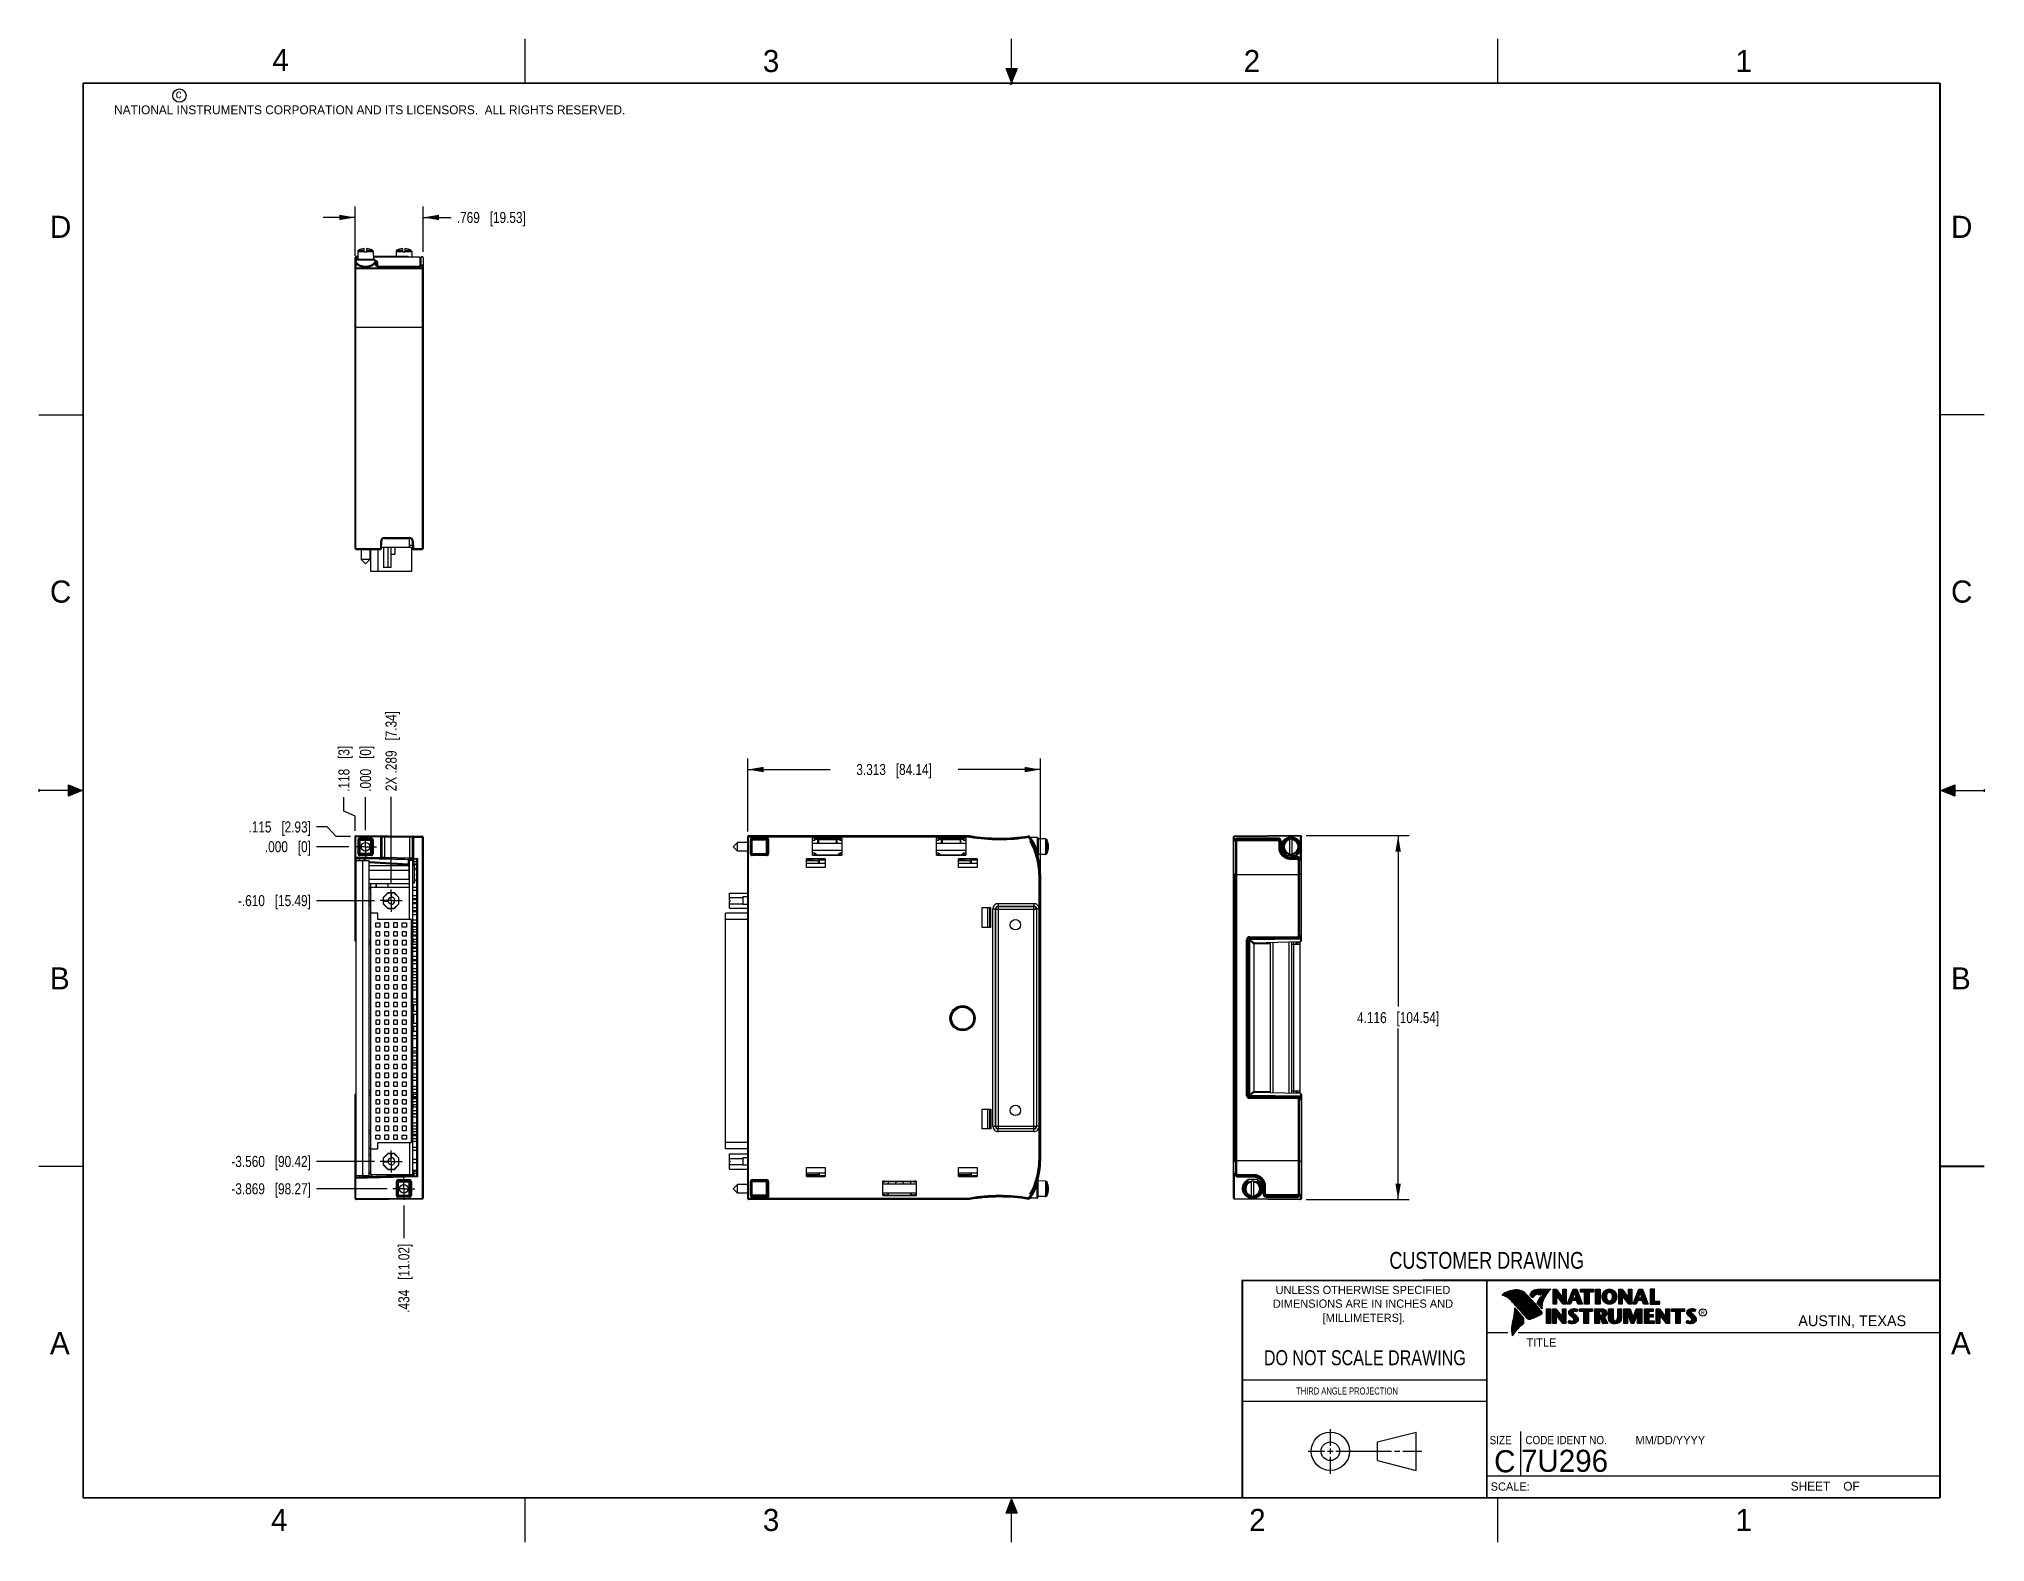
# Model space of a CAD drawing. Header units: inches. Extents: x 0 to 22, y 0 to 17.
import ezdxf

# ---------------------------------------------------------------- set-up
doc = ezdxf.new("R2010")
doc.units = ezdxf.units.IN
doc.header["$LTSCALE"] = 1.21
doc.header["$MEASUREMENT"] = 0
doc.linetypes.add('CENTER', pattern=[0.6, 0.375, -0.075, 0.075, -0.075])
doc.layers.get('0').update_dxf_attribs({"linetype": 'CONTINUOUS'})
doc.layers.add('02___PRT_ALL_AXES', color=7, linetype='CONTINUOUS')
doc.layers.add('DIMENSIONS', color=7, linetype='CONTINUOUS')
doc.styles.get("Standard").update_dxf_attribs({"font": 'txt', "width": 0.8})
doc.styles.add('TEXTSTYLE_2', font='txt')
doc.styles.add('TEXTSTYLE_3', font='txt', dxfattribs={"width": 0.9})
doc.dimstyles.new('DIMSTYLE_1', dxfattribs={"dimtxt": 0.125, "dimasz": 0.18, "dimexe": 0.18, "dimexo": 0.0625, "dimgap": 0.09, "dimtad": 0, "dimtih": 1, "dimtoh": 1, "dimdec": 3, "dimzin": 4, "dimdsep": 46, "dimtxsty": 'STANDARD', "dimblk": '_FILLED', "dimblk1": '_FILLED', "dimblk2": '_FILLED', "dimcen": 0.09, "dimadec": 0, "dimazin": 0, "dimtp": 0.01, "dimtm": 0.01, "dimtfac": 1, "dimtdec": 3, "dimtofl": 0, "dimtmove": 0, "dimatfit": 3, "dimldrblk": '_FILLED', "dimfxl": 1, "dimtolj": 1, "dimtzin": 4, "dimarcsym": 0})
doc.dimstyles.new('DIMSTYLE_2', dxfattribs={"dimtxt": 0.125, "dimasz": 0.18, "dimexe": 0.18, "dimexo": 0.0625, "dimgap": 0.09, "dimtad": 0, "dimtih": 1, "dimtoh": 1, "dimdec": 3, "dimzin": 4, "dimdsep": 46, "dimtxsty": 'STANDARD', "dimblk": '_FILLED', "dimblk1": '_FILLED', "dimblk2": '_FILLED', "dimcen": 0.09, "dimadec": 0, "dimazin": 0, "dimtp": 0.01, "dimtm": 0.01, "dimtfac": 1, "dimtdec": 3, "dimtofl": 0, "dimtmove": 0, "dimatfit": 3, "dimldrblk": '_FILLED', "dimfxl": 1, "dimtolj": 1, "dimtzin": 4, "dimarcsym": 0})

msp = doc.modelspace()

# ---------------------------------------------------------------- texts
at = {"color": 2, "linetype": 'CONTINUOUS', "line_spacing_factor": 0.9}
for s, insert, char_height, width, attachment_point, style in [('4', (2.64, 16.8869), 0.25, 0.25, 1, 'TEXTSTYLE_2'), ('3', (8.1875, 16.875), 0.25, 0.25, 1, 'TEXTSTYLE_2'), ('2', (13.625, 16.875), 0.25, 0.25, 1, 'TEXTSTYLE_2'), ('1', (19.1875, 16.875), 0.25, 0.25, 1, 'TEXTSTYLE_2'), ('c', (1.5463, 16.428), 0.1, 0.1, 1, 'TEXTSTYLE_2'), ('NATIONAL INSTRUMENTS CORPORATION AND ITS LICENSORS.  ALL RIGHTS RESERVED.', (0.851, 16.2482), 0.1, 7.3, 1, 'TEXTSTYLE_2'), ('D', (0.125, 15), 0.25, 0.25, 1, 'TEXTSTYLE_2'), ('D', (21.625, 15), 0.25, 0.25, 1, 'TEXTSTYLE_2'), ('C', (0.125, 10.875), 0.25, 0.25, 1, 'TEXTSTYLE_2'), ('C', (21.625, 10.875), 0.25, 0.25, 1, 'TEXTSTYLE_2'), ('B', (0.125, 6.5), 0.25, 0.25, 1, 'TEXTSTYLE_2'), ('B', (21.625, 6.5), 0.25, 0.25, 1, 'TEXTSTYLE_2'), ('UNLESS OTHERWISE SPECIFIED', (14.9742, 2.8979), 0.093, 2.418, 2, 'TEXTSTYLE_2'), ('DIMENSIONS ARE IN INCHES AND', (14.9742, 2.7431), 0.093, 2.604, 2, 'TEXTSTYLE_2'), ('[MILLIMETERS].', (14.9844, 2.5829), 0.093, 1.302, 2, 'TEXTSTYLE_2'), ('R', (18.7972, 2.6166), 0.0418, 0.041753, 1, 'TEXTSTYLE_2'), ('AUSTIN, TEXAS', (19.898, 2.5642), 0.121576, 1.580488, 1, 'TEXTSTYLE_2'), ('A', (0.125, 2.375), 0.25, 0.25, 1, 'TEXTSTYLE_2'), ('TITLE', (16.8235, 2.303), 0.093, 0.465, 1, 'TEXTSTYLE_2'), ('A', (21.625, 2.375), 0.25, 0.25, 1, 'TEXTSTYLE_2'), ('SIZE', (16.407, 1.2002), 0.093, 0.3348, 1, 'TEXTSTYLE_3'), ('CODE IDENT NO.', (16.8114, 1.2002), 0.093, 1.1718, 1, 'TEXTSTYLE_3'), ('MM/DD/YYYY', (18.0565, 1.2002), 0.093, 0.93, 1, 'TEXTSTYLE_2'), ('SCALE:', (16.4187, 0.6745), 0.093, 0.558, 1, 'TEXTSTYLE_2'), ('SHEET    OF', (19.8121, 0.6815), 0.1, 1.1, 1, 'TEXTSTYLE_2'), ('4', (2.625, 0.375), 0.25, 0.25, 1, 'TEXTSTYLE_2'), ('3', (8.1875, 0.375), 0.25, 0.25, 1, 'TEXTSTYLE_2'), ('2', (13.6875, 0.375), 0.25, 0.25, 1, 'TEXTSTYLE_2'), ('1', (19.1875, 0.375), 0.25, 0.25, 1, 'TEXTSTYLE_2')]:
    msp.add_mtext(s, dxfattribs=dict(at, insert=insert, char_height=char_height, width=width, attachment_point=attachment_point, style=style))
at = {"color": 7, "linetype": 'CONTINUOUS', "attachment_point": 2, "line_spacing_factor": 0.9}
for s, insert, char_height, width in [('CUSTOMER DRAWING', (16.3742, 3.2811), 0.19, 2.432), ('DO NOT SCALE DRAWING', (14.9953, 2.1698), 0.17, 2.72)]:
    msp.add_mtext(s, dxfattribs=dict(at, insert=insert, char_height=char_height, width=width))
at = {"color": 2, "linetype": 'CONTINUOUS', "insert": (14.2178, 1.7486), "char_height": 0.08, "width": 1.408, "attachment_point": 1, "line_spacing_factor": 0.9}
msp.add_mtext('THIRD ANGLE PROJECTION', dxfattribs=at)
at = {"color": 7, "linetype": 'CONTINUOUS', "char_height": 0.25, "line_spacing_factor": 0.9, "style": 'TEXTSTYLE_2'}
for s, insert, width, attachment_point in [('C', (16.5785, 1.0393), 0.25, 2), ('7U296', (16.7614, 1.0441), 1.25, 1)]:
    msp.add_mtext(s, dxfattribs=dict(at, insert=insert, width=width, attachment_point=attachment_point))

# ---------------------------------------------------------------- blocks, each defined once
blk = doc.blocks.new('_FILLED')
at = {"color": 0, "linetype": 'BYBLOCK'}
blk.add_solid([(0, 0), (-1, 0.17), (-1, -0.17)], dxfattribs=at)
blk = doc.blocks.new('*D0')
at = {"layer": 'DIMENSIONS', "color": 2, "linetype": 'CONTINUOUS'}
for p, q in [((3.576, 14.981), (3.216, 14.981)), ((3.576, 14.546), (3.576, 15.106)), ((4.345, 14.591), (4.345, 15.106)), ((4.345, 14.981), (4.664, 14.981))]:
    blk.add_line(p, q, dxfattribs=at)
at = {"layer": 'DIMENSIONS', "color": 2, "linetype": 'CONTINUOUS', "xscale": 0.18, "yscale": 0.18, "zscale": 0.18}
blk.add_blockref('_FILLED', (3.576, 14.981), dxfattribs=at)
at = {"layer": 'DIMENSIONS', "color": 2, "linetype": 'CONTINUOUS', "xscale": 0.18, "yscale": 0.18, "zscale": 0.18, "rotation": 180}
blk.add_blockref('_FILLED', (4.345, 14.981), dxfattribs=at)
at = {"layer": 'DIMENSIONS', "color": 2, "linetype": 'CONTINUOUS', "insert": (4.726, 15.043), "char_height": 0.125, "width": 1.225, "attachment_point": 1, "line_spacing_factor": 0.9}
blk.add_mtext('.769{\\Ftxt.shx;\\W1.000000;\\H0.125000; }[19.53]', dxfattribs=at)
blk = doc.blocks.new('*D1')
at = {"layer": 'DIMENSIONS', "color": 2, "linetype": 'CONTINUOUS'}
for p, q in [((14.332, 7.99), (15.497, 7.99)), ((15.372, 7.99), (15.372, 6.057)), ((15.372, 3.874), (15.372, 5.807)), ((14.332, 3.874), (15.497, 3.874))]:
    blk.add_line(p, q, dxfattribs=at)
at = {"layer": 'DIMENSIONS', "color": 2, "linetype": 'CONTINUOUS', "xscale": 0.18, "yscale": 0.18, "zscale": 0.18}
for p, rotation in [((15.372, 7.99), 90), ((15.372, 3.874), 270)]:
    blk.add_blockref('_FILLED', p, dxfattribs=dict(at, rotation=rotation))
at = {"layer": 'DIMENSIONS', "color": 2, "linetype": 'CONTINUOUS', "insert": (15.372, 5.994), "char_height": 0.125, "width": 1.425, "attachment_point": 2, "line_spacing_factor": 0.9}
blk.add_mtext('4.116{\\Ftxt.shx;\\W1.000000;\\H0.125000; }[104.54]', dxfattribs=at)
blk = doc.blocks.new('*D2')
at = {"layer": 'DIMENSIONS', "color": 2, "linetype": 'CONTINUOUS'}
for p, q in [((8.016, 8.036), (8.016, 8.862)), ((11.328, 7.619), (11.328, 8.862)), ((8.016, 8.737), (8.947, 8.737)), ((11.328, 8.737), (10.397, 8.737))]:
    blk.add_line(p, q, dxfattribs=at)
at = {"layer": 'DIMENSIONS', "color": 2, "linetype": 'CONTINUOUS', "xscale": 0.18, "yscale": 0.18, "zscale": 0.18, "rotation": 180}
blk.add_blockref('_FILLED', (8.016, 8.737), dxfattribs=at)
at = {"layer": 'DIMENSIONS', "color": 2, "linetype": 'CONTINUOUS', "xscale": 0.18, "yscale": 0.18, "zscale": 0.18}
blk.add_blockref('_FILLED', (11.328, 8.737), dxfattribs=at)
at = {"layer": 'DIMENSIONS', "color": 2, "linetype": 'CONTINUOUS', "insert": (9.672, 8.8), "char_height": 0.125, "width": 1.325, "attachment_point": 2, "line_spacing_factor": 0.9}
blk.add_mtext('3.313{\\Ftxt.shx;\\W1.000000;\\H0.125000; }[84.14]', dxfattribs=at)
blk = doc.blocks.new('*D3')
at = {"layer": 'DIMENSIONS', "color": 2, "linetype": 'CONTINUOUS'}
for p, q in [((3.261, 8.088), (3.138, 8.088)), ((3.361, 7.98), (3.261, 8.088)), ((3.523, 7.98), (3.361, 7.98))]:
    blk.add_line(p, q, dxfattribs=at)
at = {"layer": 'DIMENSIONS', "color": 2, "linetype": 'CONTINUOUS', "insert": (3.076, 8.15), "char_height": 0.125, "width": 1.125, "attachment_point": 3, "line_spacing_factor": 0.9}
blk.add_mtext('.115{\\Ftxt.shx;\\W1.000000;\\H0.125000; }[2.93]', dxfattribs=at)
blk = doc.blocks.new('*D4')
at = {"layer": 'DIMENSIONS', "color": 2, "linetype": 'CONTINUOUS'}
blk.add_line((3.795, 7.254), (3.138, 7.254), dxfattribs=at)
at = {"layer": 'DIMENSIONS', "color": 2, "linetype": 'CONTINUOUS', "insert": (3.076, 7.317), "char_height": 0.125, "width": 1.325, "attachment_point": 3, "line_spacing_factor": 0.9}
blk.add_mtext('-.610{\\Ftxt.shx;\\W1.000000;\\H0.125000; }[15.49]', dxfattribs=at)
blk = doc.blocks.new('*D5')
at = {"layer": 'DIMENSIONS', "color": 2, "linetype": 'CONTINUOUS'}
blk.add_line((3.795, 4.304), (3.138, 4.304), dxfattribs=at)
at = {"layer": 'DIMENSIONS', "color": 2, "linetype": 'CONTINUOUS', "insert": (3.076, 4.367), "char_height": 0.125, "width": 1.425, "attachment_point": 3, "line_spacing_factor": 0.9}
blk.add_mtext('-3.560{\\Ftxt.shx;\\W1.000000;\\H0.125000; }[90.42]', dxfattribs=at)
blk = doc.blocks.new('*D6')
at = {"layer": 'DIMENSIONS', "color": 2, "linetype": 'CONTINUOUS'}
blk.add_line((3.94, 3.995), (3.138, 3.995), dxfattribs=at)
at = {"layer": 'DIMENSIONS', "color": 2, "linetype": 'CONTINUOUS', "insert": (3.076, 4.058), "char_height": 0.125, "width": 1.425, "attachment_point": 3, "line_spacing_factor": 0.9}
blk.add_mtext('-3.869{\\Ftxt.shx;\\W1.000000;\\H0.125000; }[98.27]', dxfattribs=at)
blk = doc.blocks.new('*D7')
at = {"layer": 'DIMENSIONS', "color": 2, "linetype": 'CONTINUOUS'}
blk.add_line((3.506, 7.864), (3.138, 7.864), dxfattribs=at)
at = {"layer": 'DIMENSIONS', "color": 2, "linetype": 'CONTINUOUS', "insert": (3.076, 7.927), "char_height": 0.125, "width": 0.825, "attachment_point": 3, "line_spacing_factor": 0.9}
blk.add_mtext('.000{\\Ftxt.shx;\\W1.000000;\\H0.125000; }[0]', dxfattribs=at)
blk = doc.blocks.new('*D8')
at = {"layer": 'DIMENSIONS', "color": 2, "linetype": 'CONTINUOUS'}
for p, q in [((3.45, 8.265), (3.45, 8.423)), ((3.576, 8.208), (3.45, 8.265)), ((3.576, 8.042), (3.576, 8.208))]:
    blk.add_line(p, q, dxfattribs=at)
at = {"layer": 'DIMENSIONS', "color": 2, "linetype": 'CONTINUOUS', "insert": (3.387, 8.485), "char_height": 0.125, "width": 0.825, "attachment_point": 1, "rotation": 90, "line_spacing_factor": 0.9}
blk.add_mtext('.118{\\Ftxt.shx;\\W1.000000;\\H0.125000; }[3]', dxfattribs=at)
blk = doc.blocks.new('*D9')
at = {"layer": 'DIMENSIONS', "color": 2, "linetype": 'CONTINUOUS'}
blk.add_line((3.983, 7.442), (3.983, 8.43), dxfattribs=at)
at = {"layer": 'DIMENSIONS', "color": 2, "linetype": 'CONTINUOUS', "insert": (3.92, 8.492), "char_height": 0.125, "width": 1.425, "attachment_point": 1, "rotation": 90, "line_spacing_factor": 0.9}
blk.add_mtext('2X .289{\\Ftxt.shx;\\W1.000000;\\H0.125000; }[7.34]', dxfattribs=at)
blk = doc.blocks.new('*D10')
at = {"layer": 'DIMENSIONS', "color": 2, "linetype": 'CONTINUOUS'}
blk.add_line((4.128, 3.808), (4.128, 3.437), dxfattribs=at)
at = {"layer": 'DIMENSIONS', "color": 2, "linetype": 'CONTINUOUS', "insert": (4.065, 3.374), "char_height": 0.125, "width": 1.225, "attachment_point": 3, "rotation": 90, "line_spacing_factor": 0.9}
blk.add_mtext('.434{\\Ftxt.shx;\\W1.000000;\\H0.125000; }[11.02]', dxfattribs=at)
blk = doc.blocks.new('*D11')
at = {"layer": 'DIMENSIONS', "color": 2, "linetype": 'CONTINUOUS'}
blk.add_line((3.694, 8.052), (3.694, 8.423), dxfattribs=at)
at = {"layer": 'DIMENSIONS', "color": 2, "linetype": 'CONTINUOUS', "insert": (3.631, 8.485), "char_height": 0.125, "width": 0.825, "attachment_point": 1, "rotation": 90, "line_spacing_factor": 0.9}
blk.add_mtext('.000{\\Ftxt.shx;\\W1.000000;\\H0.125000; }[0]', dxfattribs=at)

# ---------------------------------------------------------------- dimensions: what is measured, and where the dimension line sits
at = {"layer": 'DIMENSIONS', "color": 2, "linetype": 'CONTINUOUS'}
for base, p1, p2, angle, picture, middle in [((3.5757, 14.9807), (4.3447, 14.5915), (3.5757, 14.5455), 180, '*D0', (5.3388, 14.9807)), ((8.015812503, 8.7374427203), (11.328312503, 7.6188871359), (8.015812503, 8.0356994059), 180, '*D2', (9.522062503, 8.7374427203)), ((15.3721, 3.874), (14.3317, 7.9897), (14.3317, 3.874), 270, '*D1', (15.2221, 5.9319))]:
    dim = msp.add_linear_dim(base=base, p1=p1, p2=p2, angle=angle, dimstyle='DIMSTYLE_1', dxfattribs=at)
    dim.commit()
    dim.dimension.update_dxf_attribs({"geometry": picture, "text_midpoint": middle, "dimtype": 160})
for feature_location, offset, dtype, origin, text, picture, middle in [((3.9827, 7.4421), (0, 0.9879), 1, (3.6937, 7.9895), '2X <>', '*D9', (3.9827, 9.205)), ((3.7951, 4.3045), (-0.6569, 0), 0, (3.5686, 7.8644), '-<>', '*D5', (2.1132, 4.3045)), ((3.9401, 3.9954), (-0.8019, 0), 0, (3.5686, 7.8644), '-<>', '*D6', (2.1132, 3.9954)), ((3.7951, 7.2545), (-0.6569, 0), 0, (3.5686, 7.8644), '-<>', '*D4', (2.2132, 7.2545))]:
    dim = msp.add_ordinate_dim(feature_location=feature_location, offset=offset, dtype=dtype, origin=origin, text=text, dimstyle='DIMSTYLE_2', dxfattribs=at)
    dim.commit()
    dim.dimension.update_dxf_attribs({"geometry": picture, "text_midpoint": middle})
for feature_location, offset, dtype, origin, picture, middle in [((3.5757, 8.0422), (-0.126, 0.3805), 0, (3.6937, 7.9895), '*D8', (3.4498, 8.8977)), ((3.6937171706, 8.0519871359), (0, 0.3707254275), 1, (3.6937171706, 7.9894871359), '*D11', (3.6937171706, 8.8977125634)), ((3.5232, 7.9797), (-0.385, 0.1078), 0, (3.5686, 7.8644), '*D3', (2.2632, 8.0875)), ((3.5061171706, 7.8643871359), (-0.3679005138, 0), 0, (3.5686171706, 7.8643871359), '*D7', (2.4132166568, 7.8643871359)), ((4.1277, 3.8078), (0, -0.3712), 1, (3.6937, 7.8644), '*D10', (4.2621, 2.538))]:
    dim = msp.add_ordinate_dim(feature_location=feature_location, offset=offset, dtype=dtype, origin=origin, dimstyle='DIMSTYLE_2', dxfattribs=at)
    dim.commit()
    dim.dimension.update_dxf_attribs({"geometry": picture, "text_midpoint": middle})

# ---------------------------------------------------------------- hatches: boundary and pattern name
at = {"linetype": 'CONTINUOUS'}
for points in [[(11, 16.51), (10.9375, 16.6663), (11.0625, 16.6663)], [(0.3337, 8.5625), (0.49, 8.5), (0.3337, 8.4375)], [(21.6663, 8.5625), (21.6663, 8.4375), (21.51, 8.5)], [(10.9375, 0.3287), (11, 0.485), (11.0625, 0.3287)]]:
    msp.add_hatch(color=2, dxfattribs=at).paths.add_polyline_path(points)

# ---------------------------------------------------------------- linework, layer by layer
at = {"color": 2, "linetype": 'CONTINUOUS'}
for p, q in [((5.5, 16.5), (5.5, 17)), ((11, 16.485), (11, 17)), ((16.5, 16.5), (16.5, 17)), ((11, 16.51), (10.9375, 16.6663)), ((10.9375, 16.6663), (11.0625, 16.6663)), ((11.015, 16.515), (10.985, 16.485)), ((10.985, 16.485), (11, 16.515)), ((11.0625, 16.6663), (11, 16.51)), ((11, 16.485), (11.015, 16.515)), ((0, 12.75), (0.5, 12.75)), ((22, 12.75), (21.5, 12.75)), ((0, 8.515), (0, 8.485)), ((0.49, 8.5), (0, 8.5)), ((0.3337, 8.4375), (0.3337, 8.5625)), ((0.3337, 8.5625), (0.49, 8.5)), ((0.49, 8.5), (0.3337, 8.4375)), ((21.51, 8.5), (21.6663, 8.5625)), ((21.51, 8.5), (22, 8.5)), ((21.6663, 8.4375), (21.51, 8.5)), ((21.6663, 8.5625), (21.6663, 8.4375)), ((22, 8.515), (22, 8.485)), ((0, 4.25), (0.5, 4.25)), ((16.375, 2.96), (21.5, 2.96)), ((16.5578, 2.796), (16.5578, 2.7989)), ((16.5646, 2.7936), (16.5646, 2.8033)), ((16.5714, 2.7909), (16.5714, 2.8075)), ((16.5782, 2.788), (16.5782, 2.8116)), ((16.5851, 2.7849), (16.5851, 2.8154)), ((16.5919, 2.7815), (16.5919, 2.819)), ((16.5987, 2.7778), (16.5987, 2.8221)), ((16.6055, 2.7738), (16.6055, 2.8249)), ((16.6124, 2.7696), (16.6124, 2.8276)), ((16.6192, 2.765), (16.6192, 2.8301)), ((16.626, 2.7601), (16.626, 2.8325)), ((16.6329, 2.7549), (16.6329, 2.8347)), ((16.6397, 2.7492), (16.6397, 2.8367)), ((16.6465, 2.7431), (16.6465, 2.8386)), ((16.6533, 2.7366), (16.6533, 2.8403)), ((16.6602, 2.7295), (16.6602, 2.8419)), ((16.667, 2.7221), (16.667, 2.8435)), ((16.6738, 2.7146), (16.6738, 2.8449)), ((16.6806, 2.707), (16.6806, 2.8459)), ((16.6875, 2.6995), (16.6875, 2.8467)), ((16.7939, 2.533), (16.6919, 2.6489)), ((16.6943, 2.6918), (16.6943, 2.8472)), ((16.7011, 2.6841), (16.7011, 2.8474)), ((16.708, 2.6764), (16.708, 2.8474)), ((16.7148, 2.6685), (16.7148, 2.847)), ((16.7216, 2.6607), (16.7216, 2.8465)), ((16.7284, 2.6527), (16.7284, 2.8456)), ((16.7353, 2.6447), (16.7353, 2.8445)), ((16.7421, 2.6366), (16.7421, 2.8431)), ((16.7489, 2.6285), (16.7489, 2.8417)), ((16.7557, 2.6204), (16.7557, 2.84)), ((16.7626, 2.6125), (16.7626, 2.8378)), ((16.7694, 2.6046), (16.7694, 2.8352)), ((16.7762, 2.5968), (16.7762, 2.8321)), ((16.7831, 2.5891), (16.7831, 2.8284)), ((16.7899, 2.5815), (16.7899, 2.8242)), ((16.7967, 2.5739), (16.7967, 2.8193)), ((16.8035, 2.5665), (16.8035, 2.8136)), ((16.8104, 2.5591), (16.8104, 2.807)), ((16.8172, 2.5519), (16.8172, 2.7996)), ((16.824, 2.5447), (16.824, 2.7924)), ((16.8308, 2.5375), (16.8308, 2.7853)), ((16.8377, 2.5314), (16.8377, 2.7781)), ((16.8445, 2.5262), (16.8445, 2.7709)), ((16.8513, 2.523), (16.8513, 2.7637)), ((16.8581, 2.5224), (16.8581, 2.7565)), ((16.8864, 2.7664), (16.8632, 2.7937)), ((16.865, 2.5241), (16.865, 2.7493)), ((16.8877, 2.7723), (16.8682, 2.7952)), ((16.8718, 2.791), (16.8718, 2.8085)), ((16.8718, 2.527), (16.8718, 2.7421)), ((16.8786, 2.783), (16.8786, 2.8206)), ((16.8786, 2.5298), (16.8786, 2.7348)), ((16.8855, 2.7749), (16.8855, 2.8281)), ((16.8855, 2.5327), (16.8855, 2.727)), ((16.8923, 2.7747), (16.8923, 2.8335)), ((16.8923, 2.5356), (16.8923, 2.7187)), ((16.8991, 2.7788), (16.8991, 2.8375)), ((16.8991, 2.5385), (16.8991, 2.7104)), ((16.9059, 2.7837), (16.9059, 2.8408)), ((16.9059, 2.5415), (16.9059, 2.7022)), ((16.9128, 2.7896), (16.9128, 2.8436)), ((16.9128, 2.5446), (16.9128, 2.6939)), ((16.9196, 2.7966), (16.9196, 2.8459)), ((16.9196, 2.5477), (16.9196, 2.6856)), ((16.9264, 2.8018), (16.9264, 2.8477)), ((16.9264, 2.5508), (16.9264, 2.6774)), ((16.9332, 2.8053), (16.9332, 2.849)), ((16.9332, 2.554), (16.9332, 2.6691)), ((16.9401, 2.8077), (16.9401, 2.8499)), ((16.9401, 2.5573), (16.9401, 2.6608)), ((16.9616, 2.6797), (16.9434, 2.7005)), ((16.9469, 2.8082), (16.9469, 2.8509)), ((16.9469, 2.5606), (16.9469, 2.6526)), ((16.9653, 2.6828), (16.9492, 2.7013)), ((16.9537, 2.8069), (16.9537, 2.8518)), ((16.9537, 2.696), (16.9537, 2.7109)), ((16.9537, 2.5639), (16.9537, 2.6443)), ((16.9606, 2.8048), (16.9606, 2.8525)), ((16.9606, 2.6882), (16.9606, 2.7266)), ((16.9674, 2.8034), (16.9674, 2.8531)), ((16.9674, 2.6802), (16.9674, 2.7444)), ((16.9742, 2.8027), (16.9742, 2.8536)), ((16.9742, 2.672), (16.9742, 2.7568)), ((16.981, 2.8023), (16.981, 2.854)), ((16.981, 2.664), (16.981, 2.7634)), ((16.9838, 2.8589), (17.0997, 2.8607)), ((16.9839, 2.8541), (17.087, 2.8557)), ((16.9879, 2.802), (16.9879, 2.8542)), ((16.9879, 2.6563), (16.9879, 2.7665)), ((16.999, 2.637), (16.9946, 2.6418)), ((16.9947, 2.8019), (16.9947, 2.8543)), ((16.9947, 2.6748), (16.9947, 2.7683)), ((17.0015, 2.8005), (17.0015, 2.8544)), ((17.0015, 2.7195), (17.0015, 2.7694)), ((17.0083, 2.7963), (17.0083, 2.8545)), ((17.0083, 2.7388), (17.0083, 2.7698)), ((17.0152, 2.755), (17.0152, 2.8546)), ((17.022, 2.7691), (17.022, 2.8547)), ((17.0288, 2.7817), (17.0288, 2.8548)), ((17.0357, 2.7931), (17.0357, 2.8549)), ((17.0425, 2.8035), (17.0425, 2.855)), ((17.0493, 2.8131), (17.0493, 2.8551)), ((17.0561, 2.822), (17.0561, 2.8552)), ((17.063, 2.8303), (17.063, 2.8553)), ((17.0698, 2.8381), (17.0698, 2.8554)), ((17.0766, 2.8454), (17.0766, 2.8555)), ((17.1243, 2.8592), (17.1609, 2.8592)), ((17.1243, 2.6915), (17.1243, 2.8592)), ((17.1637, 2.6915), (17.1243, 2.6915)), ((17.1291, 2.8543), (17.1585, 2.8543)), ((17.1291, 2.6963), (17.1291, 2.8543)), ((17.1589, 2.6963), (17.1291, 2.6963)), ((17.1381, 2.6963), (17.1381, 2.8543)), ((17.1447, 2.6963), (17.1447, 2.8543)), ((17.1514, 2.6963), (17.1514, 2.8543)), ((17.1589, 2.8042), (17.1581, 2.8543)), ((17.1585, 2.8543), (17.2383, 2.7492)), ((17.2418, 2.6963), (17.1589, 2.8042)), ((17.1589, 2.8042), (17.1589, 2.6963)), ((17.1609, 2.8592), (17.2334, 2.7636)), ((17.2395, 2.6915), (17.1637, 2.7899)), ((17.1637, 2.7899), (17.1637, 2.6915)), ((17.1648, 2.7965), (17.1648, 2.8461)), ((17.1714, 2.7879), (17.1714, 2.8373)), ((17.1781, 2.7792), (17.1781, 2.8285)), ((17.1848, 2.7705), (17.1848, 2.8197)), ((17.1915, 2.7618), (17.1915, 2.8109)), ((17.1981, 2.7531), (17.1981, 2.8021)), ((17.2048, 2.7445), (17.2048, 2.7933)), ((17.2115, 2.7358), (17.2115, 2.7845)), ((17.2182, 2.7271), (17.2182, 2.7757)), ((17.2248, 2.7184), (17.2248, 2.7669)), ((17.2315, 2.7098), (17.2315, 2.7581)), ((17.2334, 2.8592), (17.2732, 2.8592)), ((17.2334, 2.7636), (17.2334, 2.8592)), ((17.2382, 2.7011), (17.2383, 2.7492)), ((17.2383, 2.8543), (17.2684, 2.8543)), ((17.2383, 2.7492), (17.2383, 2.8543)), ((17.2732, 2.6915), (17.2395, 2.6915)), ((17.2684, 2.6963), (17.2418, 2.6963)), ((17.2449, 2.6963), (17.2449, 2.8543)), ((17.2515, 2.6963), (17.2515, 2.8543)), ((17.2582, 2.6963), (17.2582, 2.8543)), ((17.2649, 2.6963), (17.2649, 2.8543)), ((17.2684, 2.8543), (17.2684, 2.6963)), ((17.2732, 2.8592), (17.2732, 2.6915)), ((17.2831, 2.6915), (17.3516, 2.8591)), ((17.3228, 2.6915), (17.2831, 2.6915)), ((17.2903, 2.6964), (17.3548, 2.8542)), ((17.3195, 2.6964), (17.2903, 2.6964)), ((17.2983, 2.6964), (17.2983, 2.7158)), ((17.3049, 2.6964), (17.3049, 2.7322)), ((17.3116, 2.6964), (17.3116, 2.7485)), ((17.3183, 2.6964), (17.3183, 2.7648)), ((17.3356, 2.7364), (17.3195, 2.6964)), ((17.3388, 2.7316), (17.3228, 2.6915)), ((17.325, 2.7101), (17.325, 2.7812)), ((17.3316, 2.7267), (17.3316, 2.7975)), ((17.394, 2.7364), (17.3356, 2.7364)), ((17.3383, 2.7364), (17.3383, 2.8138)), ((17.3905, 2.7316), (17.3388, 2.7316)), ((17.3409, 2.7533), (17.3624, 2.8228)), ((17.389, 2.7533), (17.3409, 2.7533)), ((17.345, 2.7666), (17.345, 2.8302)), ((17.345, 2.7364), (17.345, 2.7533)), ((17.3475, 2.7581), (17.3659, 2.8179)), ((17.3827, 2.7581), (17.3475, 2.7581)), ((17.3516, 2.8591), (17.3938, 2.8591)), ((17.3517, 2.7882), (17.3517, 2.8465)), ((17.3517, 2.7364), (17.3517, 2.7533)), ((17.3548, 2.8542), (17.3905, 2.8542)), ((17.3583, 2.8098), (17.3583, 2.8542)), ((17.3583, 2.7364), (17.3583, 2.7533)), ((17.3624, 2.8228), (17.3701, 2.8228)), ((17.365, 2.8228), (17.365, 2.8542)), ((17.365, 2.7364), (17.365, 2.7533)), ((17.3659, 2.8179), (17.3664, 2.8179)), ((17.3664, 2.8179), (17.3827, 2.7581)), ((17.3701, 2.8228), (17.389, 2.7533)), ((17.3717, 2.817), (17.3717, 2.8542)), ((17.3717, 2.7364), (17.3717, 2.7533)), ((17.3784, 2.7925), (17.3784, 2.8542)), ((17.3784, 2.7364), (17.3784, 2.7533)), ((17.385, 2.7679), (17.385, 2.8542)), ((17.385, 2.7364), (17.385, 2.7533)), ((17.3905, 2.8542), (17.4504, 2.6964)), ((17.4039, 2.6915), (17.3905, 2.7316)), ((17.3917, 2.7364), (17.3917, 2.851)), ((17.3938, 2.8591), (17.4574, 2.6915)), ((17.4074, 2.6964), (17.394, 2.7364)), ((17.3984, 2.7232), (17.3984, 2.8334)), ((17.4574, 2.6915), (17.4039, 2.6915)), ((17.4051, 2.7034), (17.4051, 2.8158)), ((17.4504, 2.6964), (17.4074, 2.6964)), ((17.4118, 2.6964), (17.4118, 2.7982)), ((17.4184, 2.6964), (17.4184, 2.7806)), ((17.4251, 2.6964), (17.4251, 2.763)), ((17.4318, 2.6964), (17.4318, 2.7455)), ((17.4327, 2.8591), (17.5802, 2.8591)), ((17.4327, 2.8278), (17.4327, 2.8591)), ((17.481, 2.8278), (17.4327, 2.8278)), ((17.4375, 2.8542), (17.5753, 2.8542)), ((17.4375, 2.8327), (17.4375, 2.8542)), ((17.4859, 2.8327), (17.4375, 2.8327)), ((17.4385, 2.6964), (17.4385, 2.7279)), ((17.4451, 2.8327), (17.4451, 2.8542)), ((17.4451, 2.6964), (17.4451, 2.7103)), ((17.4518, 2.8327), (17.4518, 2.8542)), ((17.4585, 2.8327), (17.4585, 2.8542)), ((17.4652, 2.8327), (17.4652, 2.8542)), ((17.4718, 2.8327), (17.4718, 2.8542)), ((17.4785, 2.8327), (17.4785, 2.8542)), ((17.481, 2.6915), (17.481, 2.8278)), ((17.5318, 2.6915), (17.481, 2.6915)), ((17.4859, 2.8327), (17.4852, 2.8542)), ((17.4859, 2.6964), (17.4859, 2.8327)), ((17.5269, 2.6964), (17.4859, 2.6964)), ((17.4919, 2.6964), (17.4919, 2.8542)), ((17.4985, 2.6964), (17.4985, 2.8542)), ((17.5052, 2.6964), (17.5052, 2.8542)), ((17.5119, 2.6964), (17.5119, 2.8542)), ((17.5186, 2.6964), (17.5186, 2.8542)), ((17.5269, 2.8327), (17.5252, 2.8542)), ((17.5753, 2.8327), (17.5269, 2.8327)), ((17.5269, 2.8327), (17.5269, 2.6964)), ((17.5802, 2.8278), (17.5318, 2.8278)), ((17.5318, 2.8278), (17.5318, 2.6915)), ((17.5319, 2.8327), (17.5319, 2.8542)), ((17.5386, 2.8327), (17.5386, 2.8542)), ((17.5453, 2.8327), (17.5453, 2.8542)), ((17.5519, 2.8327), (17.5519, 2.8542)), ((17.5586, 2.8327), (17.5586, 2.8542)), ((17.5653, 2.8327), (17.5653, 2.8542)), ((17.572, 2.8327), (17.572, 2.8542)), ((17.5753, 2.8542), (17.5753, 2.8327)), ((17.5802, 2.8591), (17.5802, 2.8278)), ((17.6059, 2.8591), (17.6565, 2.8591)), ((17.6059, 2.6915), (17.6059, 2.8591)), ((17.6565, 2.6915), (17.6059, 2.6915)), ((17.6108, 2.8542), (17.6516, 2.8542)), ((17.6108, 2.6964), (17.6108, 2.8542)), ((17.6516, 2.6964), (17.6108, 2.6964)), ((17.6187, 2.6964), (17.6187, 2.8542)), ((17.6254, 2.6964), (17.6254, 2.8542)), ((17.632, 2.6964), (17.632, 2.8542)), ((17.6387, 2.6964), (17.6387, 2.8542)), ((17.6454, 2.6964), (17.6454, 2.8542)), ((17.6516, 2.8542), (17.6516, 2.6964)), ((17.6565, 2.8591), (17.6565, 2.6915)), ((17.6849, 2.7803), (17.6851, 2.7836)), ((17.6849, 2.7769), (17.6849, 2.7803)), ((17.6849, 2.7735), (17.6849, 2.7769)), ((17.6851, 2.7701), (17.6849, 2.7735)), ((17.6851, 2.7836), (17.6853, 2.7869)), ((17.6854, 2.7668), (17.6851, 2.7701)), ((17.6853, 2.7869), (17.6857, 2.7901)), ((17.6859, 2.7634), (17.6854, 2.7668)), ((17.6857, 2.7901), (17.6862, 2.7933)), ((17.6864, 2.76), (17.6859, 2.7634)), ((17.6862, 2.7933), (17.6868, 2.7964)), ((17.687, 2.7567), (17.6864, 2.76)), ((17.6868, 2.7964), (17.6876, 2.7995)), ((17.6878, 2.7535), (17.687, 2.7567)), ((17.6876, 2.7995), (17.6884, 2.8024)), ((17.6886, 2.7503), (17.6878, 2.7535)), ((17.6884, 2.8024), (17.6893, 2.8053)), ((17.6895, 2.7471), (17.6886, 2.7503)), ((17.6893, 2.8053), (17.6904, 2.8081)), ((17.6905, 2.7441), (17.6895, 2.7471)), ((17.6904, 2.8081), (17.6915, 2.8108)), ((17.6905, 2.7441), (17.6904, 2.8081)), ((17.6917, 2.7411), (17.6905, 2.7441)), ((17.6915, 2.8108), (17.6928, 2.8135)), ((17.6929, 2.7383), (17.6917, 2.7411)), ((17.6928, 2.8135), (17.6942, 2.8161)), ((17.6942, 2.7355), (17.6929, 2.7383)), ((17.6942, 2.8161), (17.6957, 2.8186)), ((17.6956, 2.7327), (17.6942, 2.7355)), ((17.6971, 2.7301), (17.6956, 2.7327)), ((17.6957, 2.8186), (17.6973, 2.8211)), ((17.6971, 2.7301), (17.6973, 2.8211)), ((17.6987, 2.7275), (17.6971, 2.7301)), ((17.6973, 2.8211), (17.699, 2.8236)), ((17.7003, 2.725), (17.6987, 2.7275)), ((17.699, 2.8236), (17.7008, 2.826)), ((17.7021, 2.7226), (17.7003, 2.725)), ((17.7008, 2.826), (17.7028, 2.8284)), ((17.704, 2.7203), (17.7021, 2.7226)), ((17.7028, 2.8284), (17.7048, 2.8307)), ((17.704, 2.7203), (17.7048, 2.8307)), ((17.706, 2.7181), (17.704, 2.7203)), ((17.7048, 2.8307), (17.707, 2.833)), ((17.708, 2.7159), (17.706, 2.7181)), ((17.707, 2.833), (17.7092, 2.8351)), ((17.7102, 2.7138), (17.708, 2.7159)), ((17.7092, 2.8351), (17.7114, 2.8372)), ((17.7102, 2.7138), (17.7114, 2.8372)), ((17.7124, 2.7119), (17.7102, 2.7138)), ((17.7114, 2.8372), (17.7138, 2.8392)), ((17.7147, 2.71), (17.7124, 2.7119)), ((17.7138, 2.8392), (17.7162, 2.841)), ((17.717, 2.7082), (17.7147, 2.71)), ((17.7162, 2.841), (17.7186, 2.8427)), ((17.717, 2.7082), (17.7186, 2.8427)), ((17.7195, 2.7066), (17.717, 2.7082)), ((17.7186, 2.8427), (17.721, 2.8444)), ((17.722, 2.705), (17.7195, 2.7066)), ((17.721, 2.8444), (17.7235, 2.8459)), ((17.7246, 2.7036), (17.722, 2.705)), ((17.7235, 2.8459), (17.7261, 2.8472)), ((17.7246, 2.7036), (17.7235, 2.8459)), ((17.7273, 2.7022), (17.7246, 2.7036)), ((17.7261, 2.8472), (17.7287, 2.8485)), ((17.7267, 2.7789), (17.7268, 2.7812)), ((17.7267, 2.7766), (17.7267, 2.7789)), ((17.7267, 2.7743), (17.7267, 2.7766)), ((17.7268, 2.772), (17.7267, 2.7743)), ((17.7268, 2.7812), (17.7269, 2.7835)), ((17.7269, 2.7696), (17.7268, 2.772)), ((17.7269, 2.7835), (17.727, 2.7857)), ((17.727, 2.7673), (17.7269, 2.7696)), ((17.727, 2.7857), (17.7272, 2.7879)), ((17.7272, 2.765), (17.727, 2.7673)), ((17.7272, 2.7879), (17.7274, 2.79)), ((17.7274, 2.7628), (17.7272, 2.765)), ((17.7301, 2.701), (17.7273, 2.7022)), ((17.7274, 2.79), (17.7276, 2.7921)), ((17.7277, 2.7606), (17.7274, 2.7628)), ((17.7276, 2.7921), (17.7279, 2.7941)), ((17.728, 2.7584), (17.7277, 2.7606)), ((17.7279, 2.7941), (17.7282, 2.7961)), ((17.7283, 2.7563), (17.728, 2.7584)), ((17.7282, 2.7961), (17.7286, 2.798)), ((17.7287, 2.7543), (17.7283, 2.7563)), ((17.7286, 2.798), (17.729, 2.7998)), ((17.7287, 2.8485), (17.7314, 2.8497)), ((17.7291, 2.7523), (17.7287, 2.7543)), ((17.729, 2.7998), (17.7294, 2.8016)), ((17.7295, 2.7503), (17.7291, 2.7523)), ((17.7294, 2.8016), (17.7299, 2.8034)), ((17.73, 2.7485), (17.7295, 2.7503)), ((17.7299, 2.8034), (17.7304, 2.8051)), ((17.7306, 2.7466), (17.73, 2.7485)), ((17.7301, 2.701), (17.7305, 2.7469)), ((17.733, 2.6999), (17.7301, 2.701)), ((17.7304, 2.8051), (17.7309, 2.8068)), ((17.7311, 2.7449), (17.7306, 2.7466)), ((17.7309, 2.8068), (17.7316, 2.8085)), ((17.731, 2.807), (17.7314, 2.8497)), ((17.7318, 2.7431), (17.7311, 2.7449)), ((17.7314, 2.8497), (17.7342, 2.8508)), ((17.7316, 2.8085), (17.7322, 2.8101)), ((17.7324, 2.7414), (17.7318, 2.7431)), ((17.7322, 2.8101), (17.7329, 2.8117)), ((17.7331, 2.7398), (17.7324, 2.7414)), ((17.7329, 2.8117), (17.7337, 2.8133)), ((17.736, 2.6989), (17.733, 2.6999)), ((17.7339, 2.7382), (17.7331, 2.7398)), ((17.7337, 2.8133), (17.7345, 2.8149)), ((17.7347, 2.7366), (17.7339, 2.7382)), ((17.7342, 2.8508), (17.737, 2.8517)), ((17.7345, 2.8149), (17.7354, 2.8164)), ((17.7355, 2.7351), (17.7347, 2.7366)), ((17.7354, 2.8164), (17.7364, 2.8178)), ((17.7365, 2.7337), (17.7355, 2.7351)), ((17.7391, 2.698), (17.736, 2.6989)), ((17.7364, 2.8178), (17.7374, 2.8192)), ((17.7374, 2.7323), (17.7365, 2.7337)), ((17.737, 2.8517), (17.7399, 2.8526)), ((17.7374, 2.8193), (17.737, 2.8517)), ((17.7374, 2.8192), (17.7384, 2.8206)), ((17.7385, 2.7309), (17.7374, 2.7323)), ((17.7384, 2.8206), (17.7395, 2.8218)), ((17.7388, 2.698), (17.7384, 2.7309)), ((17.7396, 2.7296), (17.7385, 2.7309)), ((17.7423, 2.6972), (17.7391, 2.698)), ((17.7395, 2.8218), (17.7407, 2.823)), ((17.7408, 2.7283), (17.7396, 2.7296)), ((17.7399, 2.8526), (17.7429, 2.8534)), ((17.7407, 2.823), (17.742, 2.8241)), ((17.742, 2.7272), (17.7408, 2.7283)), ((17.742, 2.8241), (17.7432, 2.8252)), ((17.7433, 2.7261), (17.742, 2.7272)), ((17.7456, 2.6966), (17.7423, 2.6972)), ((17.7429, 2.8534), (17.7459, 2.8541)), ((17.7432, 2.8252), (17.7446, 2.8261)), ((17.7446, 2.725), (17.7433, 2.7261)), ((17.7446, 2.8261), (17.746, 2.827)), ((17.746, 2.7241), (17.7446, 2.725)), ((17.7455, 2.8267), (17.7455, 2.854)), ((17.7455, 2.6966), (17.7455, 2.7244)), ((17.7489, 2.696), (17.7456, 2.6966)), ((17.7459, 2.8541), (17.749, 2.8546)), ((17.746, 2.827), (17.7474, 2.8278)), ((17.7475, 2.7232), (17.746, 2.7241)), ((17.7474, 2.8278), (17.7488, 2.8285)), ((17.749, 2.7224), (17.7475, 2.7232)), ((17.7488, 2.8285), (17.7503, 2.8291)), ((17.7523, 2.6956), (17.7489, 2.696)), ((17.749, 2.8546), (17.7522, 2.8551)), ((17.7506, 2.7217), (17.749, 2.7224)), ((17.7503, 2.8291), (17.7519, 2.8297)), ((17.7522, 2.7212), (17.7506, 2.7217)), ((17.7519, 2.8297), (17.7535, 2.8301)), ((17.7522, 2.8551), (17.7553, 2.8554)), ((17.7522, 2.8298), (17.7522, 2.8551)), ((17.7538, 2.7207), (17.7522, 2.7212)), ((17.7522, 2.6956), (17.7522, 2.7212)), ((17.7557, 2.6953), (17.7523, 2.6956)), ((17.7535, 2.8301), (17.7551, 2.8305)), ((17.7555, 2.7203), (17.7538, 2.7207)), ((17.7551, 2.8305), (17.7567, 2.8308)), ((17.7553, 2.8554), (17.7585, 2.8556)), ((17.7572, 2.72), (17.7555, 2.7203)), ((17.7591, 2.6952), (17.7557, 2.6953)), ((17.7567, 2.8308), (17.7584, 2.8311)), ((17.7589, 2.7198), (17.7572, 2.72)), ((17.7584, 2.8311), (17.7601, 2.8312)), ((17.7585, 2.8556), (17.7616, 2.8557)), ((17.7589, 2.8311), (17.7589, 2.8556)), ((17.7606, 2.7197), (17.7589, 2.7198)), ((17.7589, 2.6952), (17.7589, 2.7198)), ((17.7625, 2.6951), (17.7591, 2.6952)), ((17.7601, 2.8312), (17.7618, 2.8312)), ((17.7624, 2.7198), (17.7606, 2.7197)), ((17.7616, 2.8557), (17.7648, 2.8556)), ((17.7618, 2.8312), (17.7636, 2.8311)), ((17.7641, 2.7199), (17.7624, 2.7198)), ((17.7659, 2.6952), (17.7625, 2.6951)), ((17.7636, 2.8311), (17.7653, 2.831)), ((17.7658, 2.7201), (17.7641, 2.7199)), ((17.7648, 2.8556), (17.768, 2.8555)), ((17.7653, 2.831), (17.767, 2.8307)), ((17.7655, 2.6952), (17.7659, 2.7201)), ((17.7675, 2.7204), (17.7658, 2.7201)), ((17.7692, 2.6953), (17.7659, 2.6952)), ((17.767, 2.8307), (17.7686, 2.8304)), ((17.7692, 2.7208), (17.7675, 2.7204)), ((17.7676, 2.8306), (17.768, 2.8555)), ((17.768, 2.8555), (17.7711, 2.8552)), ((17.7686, 2.8304), (17.7703, 2.83)), ((17.7709, 2.7213), (17.7692, 2.7208)), ((17.7724, 2.6956), (17.7692, 2.6953)), ((17.7703, 2.83), (17.7719, 2.8295)), ((17.7725, 2.7218), (17.7709, 2.7213)), ((17.7711, 2.8552), (17.7742, 2.8548)), ((17.7719, 2.8295), (17.7734, 2.8289)), ((17.7722, 2.6956), (17.7725, 2.7218)), ((17.7756, 2.6961), (17.7724, 2.6956)), ((17.7741, 2.7224), (17.7725, 2.7218)), ((17.7734, 2.8289), (17.775, 2.8283)), ((17.7739, 2.8287), (17.7742, 2.8548)), ((17.7756, 2.7231), (17.7741, 2.7224)), ((17.7742, 2.8548), (17.7773, 2.8542)), ((17.775, 2.8283), (17.7764, 2.8276)), ((17.7771, 2.7238), (17.7756, 2.7231)), ((17.7788, 2.6966), (17.7756, 2.6961)), ((17.7764, 2.8276), (17.7778, 2.8268)), ((17.7785, 2.7246), (17.7771, 2.7238)), ((17.7773, 2.8542), (17.7804, 2.8536)), ((17.7778, 2.8268), (17.7792, 2.826)), ((17.7798, 2.7255), (17.7785, 2.7246)), ((17.7819, 2.6972), (17.7788, 2.6966)), ((17.7789, 2.6966), (17.7792, 2.7251)), ((17.7792, 2.826), (17.7805, 2.8251)), ((17.7811, 2.7265), (17.7798, 2.7255)), ((17.7801, 2.8254), (17.7804, 2.8536)), ((17.7804, 2.8536), (17.7834, 2.8528)), ((17.7805, 2.8251), (17.7817, 2.8242)), ((17.7824, 2.7276), (17.7811, 2.7265)), ((17.7817, 2.8242), (17.7829, 2.8232)), ((17.785, 2.698), (17.7819, 2.6972)), ((17.7835, 2.7287), (17.7824, 2.7276)), ((17.7829, 2.8232), (17.784, 2.8221)), ((17.7834, 2.8528), (17.7864, 2.8519)), ((17.7846, 2.7299), (17.7835, 2.7287)), ((17.784, 2.8221), (17.785, 2.821)), ((17.7857, 2.7312), (17.7846, 2.7299)), ((17.785, 2.821), (17.786, 2.8198)), ((17.788, 2.6989), (17.785, 2.698)), ((17.7867, 2.7326), (17.7857, 2.7312)), ((17.786, 2.8198), (17.7869, 2.8186)), ((17.7864, 2.8519), (17.7893, 2.8509)), ((17.7867, 2.8189), (17.7864, 2.8519)), ((17.7876, 2.734), (17.7867, 2.7326)), ((17.7869, 2.8186), (17.7878, 2.8173)), ((17.7884, 2.7354), (17.7876, 2.734)), ((17.788, 2.6989), (17.7876, 2.734)), ((17.7878, 2.8173), (17.7886, 2.816)), ((17.791, 2.7), (17.788, 2.6989)), ((17.7892, 2.7369), (17.7884, 2.7354)), ((17.7886, 2.816), (17.7894, 2.8146)), ((17.79, 2.7385), (17.7892, 2.7369)), ((17.7893, 2.8509), (17.7922, 2.8498)), ((17.7894, 2.8146), (17.7901, 2.8132)), ((17.7907, 2.7401), (17.79, 2.7385)), ((17.7901, 2.8132), (17.7908, 2.8116)), ((17.7914, 2.7417), (17.7907, 2.7401)), ((17.7908, 2.8116), (17.7914, 2.8101)), ((17.7939, 2.7012), (17.791, 2.7)), ((17.7914, 2.8101), (17.7921, 2.8084)), ((17.792, 2.7434), (17.7914, 2.7417)), ((17.7926, 2.7451), (17.792, 2.7434)), ((17.7921, 2.8084), (17.7927, 2.8067)), ((17.7922, 2.8498), (17.795, 2.8486)), ((17.7927, 2.8065), (17.7922, 2.8498)), ((17.7932, 2.7469), (17.7926, 2.7451)), ((17.7927, 2.8067), (17.7932, 2.8048)), ((17.7932, 2.8048), (17.7938, 2.8029)), ((17.7938, 2.7487), (17.7932, 2.7469)), ((17.7939, 2.7012), (17.7934, 2.7475)), ((17.7938, 2.8029), (17.7943, 2.801)), ((17.7943, 2.7506), (17.7938, 2.7487)), ((17.7968, 2.7025), (17.7939, 2.7012)), ((17.7943, 2.801), (17.7948, 2.799)), ((17.7947, 2.7525), (17.7943, 2.7506)), ((17.7952, 2.7545), (17.7947, 2.7525)), ((17.7948, 2.799), (17.7952, 2.7969)), ((17.795, 2.8486), (17.7977, 2.8472)), ((17.7952, 2.7969), (17.7956, 2.7947)), ((17.7956, 2.7565), (17.7952, 2.7545)), ((17.7956, 2.7947), (17.7959, 2.7925)), ((17.7959, 2.7586), (17.7956, 2.7565)), ((17.7959, 2.7925), (17.7962, 2.7903)), ((17.7962, 2.7608), (17.7959, 2.7586)), ((17.7962, 2.7903), (17.7964, 2.7881)), ((17.7965, 2.7629), (17.7962, 2.7608)), ((17.7964, 2.7881), (17.7966, 2.7858)), ((17.7967, 2.7652), (17.7965, 2.7629)), ((17.7966, 2.7858), (17.7968, 2.7835)), ((17.7968, 2.7674), (17.7967, 2.7652)), ((17.7968, 2.7835), (17.7969, 2.7812)), ((17.7969, 2.7697), (17.7968, 2.7674)), ((17.7995, 2.7039), (17.7968, 2.7025)), ((17.7969, 2.7812), (17.797, 2.7789)), ((17.797, 2.7719), (17.7969, 2.7697)), ((17.797, 2.7789), (17.797, 2.7765)), ((17.797, 2.7765), (17.797, 2.7742)), ((17.797, 2.7742), (17.797, 2.7719)), ((17.7977, 2.8472), (17.8004, 2.8458)), ((17.7995, 2.7039), (17.8004, 2.8458)), ((17.8023, 2.7054), (17.7995, 2.7039)), ((17.8004, 2.8458), (17.8031, 2.8443)), ((17.8049, 2.707), (17.8023, 2.7054)), ((17.8031, 2.8443), (17.8056, 2.8426)), ((17.8074, 2.7088), (17.8049, 2.707)), ((17.8056, 2.8426), (17.8081, 2.8409)), ((17.8074, 2.7088), (17.8081, 2.8409)), ((17.8098, 2.7106), (17.8074, 2.7088)), ((17.8081, 2.8409), (17.8105, 2.839)), ((17.8121, 2.7125), (17.8098, 2.7106)), ((17.8105, 2.839), (17.8128, 2.8371)), ((17.8143, 2.7145), (17.8121, 2.7125)), ((17.8128, 2.8371), (17.815, 2.8351)), ((17.8143, 2.7145), (17.8128, 2.8371)), ((17.8164, 2.7166), (17.8143, 2.7145)), ((17.815, 2.8351), (17.8171, 2.833)), ((17.8184, 2.7188), (17.8164, 2.7166)), ((17.8171, 2.833), (17.8192, 2.8308)), ((17.8203, 2.721), (17.8184, 2.7188)), ((17.8192, 2.8308), (17.8211, 2.8285)), ((17.8203, 2.721), (17.8211, 2.8285)), ((17.8221, 2.7234), (17.8203, 2.721)), ((17.8211, 2.8285), (17.823, 2.8262)), ((17.8239, 2.7258), (17.8221, 2.7234)), ((17.823, 2.8262), (17.8247, 2.8238)), ((17.8255, 2.7283), (17.8239, 2.7258)), ((17.8247, 2.8238), (17.8264, 2.8214)), ((17.8271, 2.7309), (17.8255, 2.7283)), ((17.8264, 2.8214), (17.8279, 2.8189)), ((17.8271, 2.7309), (17.8279, 2.8189)), ((17.8286, 2.7335), (17.8271, 2.7309)), ((17.8279, 2.8189), (17.8294, 2.8163)), ((17.83, 2.7362), (17.8286, 2.7335)), ((17.8294, 2.8163), (17.8307, 2.8137)), ((17.8313, 2.7389), (17.83, 2.7362)), ((17.8307, 2.8137), (17.8319, 2.811)), ((17.8325, 2.7417), (17.8313, 2.7389)), ((17.8319, 2.811), (17.8331, 2.8082)), ((17.8336, 2.7446), (17.8325, 2.7417)), ((17.8331, 2.8082), (17.8341, 2.8053)), ((17.8347, 2.7475), (17.8336, 2.7446)), ((17.8341, 2.8053), (17.835, 2.8024)), ((17.8347, 2.7475), (17.8341, 2.8053)), ((17.8356, 2.7505), (17.8347, 2.7475)), ((17.835, 2.8024), (17.8359, 2.7993)), ((17.8364, 2.7535), (17.8356, 2.7505)), ((17.8359, 2.7993), (17.8366, 2.7961)), ((17.837, 2.7566), (17.8364, 2.7535)), ((17.8366, 2.7961), (17.8373, 2.7929)), ((17.8376, 2.7598), (17.837, 2.7566)), ((17.8373, 2.7929), (17.8378, 2.7896)), ((17.8381, 2.763), (17.8376, 2.7598)), ((17.8378, 2.7896), (17.8382, 2.7863)), ((17.8385, 2.7663), (17.8381, 2.763)), ((17.8382, 2.7863), (17.8386, 2.783)), ((17.8387, 2.7696), (17.8385, 2.7663)), ((17.8386, 2.783), (17.8388, 2.7796)), ((17.8388, 2.7729), (17.8387, 2.7696)), ((17.8388, 2.7796), (17.8389, 2.7762)), ((17.8389, 2.7762), (17.8388, 2.7729)), ((17.8673, 2.8592), (17.9039, 2.8592)), ((17.8673, 2.6915), (17.8673, 2.8592)), ((17.9067, 2.6915), (17.8673, 2.6915)), ((17.8721, 2.8543), (17.9015, 2.8543)), ((17.8721, 2.6963), (17.8721, 2.8543)), ((17.9019, 2.6963), (17.8721, 2.6963)), ((17.879, 2.6963), (17.879, 2.8543)), ((17.8874, 2.6963), (17.8874, 2.8543)), ((17.8941, 2.6963), (17.8941, 2.8543)), ((17.8991, 2.8543), (17.9019, 2.8042)), ((17.9015, 2.8543), (17.9813, 2.7492)), ((17.9848, 2.6963), (17.9019, 2.8042)), ((17.9019, 2.8042), (17.9019, 2.6963)), ((17.9039, 2.8592), (17.9764, 2.7636)), ((17.9057, 2.7992), (17.9057, 2.8487)), ((17.9824, 2.6915), (17.9067, 2.7899)), ((17.9067, 2.7899), (17.9067, 2.6915)), ((17.9124, 2.7905), (17.9124, 2.8399)), ((17.9191, 2.7818), (17.9191, 2.8311)), ((17.9258, 2.7731), (17.9258, 2.8223)), ((17.9324, 2.7645), (17.9324, 2.8135)), ((17.9391, 2.7558), (17.9391, 2.8047)), ((17.9458, 2.7471), (17.9458, 2.7959)), ((17.9525, 2.7384), (17.9525, 2.7871)), ((17.9591, 2.7297), (17.9591, 2.7783)), ((17.9658, 2.7211), (17.9658, 2.7695)), ((17.9725, 2.7124), (17.9725, 2.7607)), ((17.9764, 2.8592), (18.0162, 2.8592)), ((17.9764, 2.7636), (17.9764, 2.8592)), ((17.9792, 2.7037), (17.9813, 2.7492)), ((17.9813, 2.8543), (18.0114, 2.8543)), ((17.9813, 2.7492), (17.9813, 2.8543)), ((18.0162, 2.6915), (17.9824, 2.6915)), ((18.0114, 2.6963), (17.9848, 2.6963)), ((17.9858, 2.695), (17.9858, 2.8543)), ((17.9925, 2.6963), (17.9925, 2.8543)), ((17.9992, 2.6963), (17.9992, 2.8543)), ((18.0059, 2.6963), (18.0059, 2.8543)), ((18.0114, 2.8543), (18.0114, 2.6963)), ((18.0162, 2.8592), (18.0162, 2.6915)), ((18.0262, 2.6915), (18.0946, 2.8591)), ((18.0658, 2.6915), (18.0262, 2.6915)), ((18.0334, 2.6964), (18.0979, 2.8542)), ((18.0625, 2.6964), (18.0334, 2.6964)), ((18.0392, 2.6964), (18.0392, 2.7107)), ((18.0459, 2.6964), (18.0459, 2.727)), ((18.0526, 2.6964), (18.0526, 2.7434)), ((18.0593, 2.6964), (18.0593, 2.7597)), ((18.0786, 2.7364), (18.0625, 2.6964)), ((18.0819, 2.7316), (18.0658, 2.6915)), ((18.0659, 2.7048), (18.0659, 2.776)), ((18.0726, 2.7214), (18.0726, 2.7924)), ((18.137, 2.7364), (18.0786, 2.7364)), ((18.0793, 2.7364), (18.0793, 2.8087)), ((18.1335, 2.7316), (18.0819, 2.7316)), ((18.084, 2.7533), (18.1054, 2.8228)), ((18.1321, 2.7533), (18.084, 2.7533)), ((18.086, 2.7364), (18.086, 2.825)), ((18.0905, 2.7581), (18.109, 2.8179)), ((18.1258, 2.7581), (18.0905, 2.7581)), ((18.0926, 2.7814), (18.0926, 2.8414)), ((18.0926, 2.7364), (18.0926, 2.7533)), ((18.0946, 2.8591), (18.1369, 2.8591)), ((18.0979, 2.8542), (18.1336, 2.8542)), ((18.0993, 2.803), (18.0993, 2.8542)), ((18.0993, 2.7364), (18.0993, 2.7533)), ((18.1054, 2.8228), (18.1132, 2.8228)), ((18.106, 2.8228), (18.106, 2.8542)), ((18.106, 2.7364), (18.106, 2.7533)), ((18.109, 2.8179), (18.1095, 2.8179)), ((18.1095, 2.8179), (18.1258, 2.7581)), ((18.1127, 2.8228), (18.1127, 2.8542)), ((18.1127, 2.7364), (18.1127, 2.7533)), ((18.1132, 2.8228), (18.1321, 2.7533)), ((18.1193, 2.8002), (18.1193, 2.8542)), ((18.1193, 2.7364), (18.1193, 2.7533)), ((18.126, 2.7756), (18.126, 2.8542)), ((18.126, 2.7364), (18.126, 2.7533)), ((18.1327, 2.7364), (18.1327, 2.8542)), ((18.147, 2.6915), (18.1335, 2.7316)), ((18.1336, 2.8542), (18.1935, 2.6964)), ((18.1369, 2.8591), (18.2005, 2.6915)), ((18.1505, 2.6964), (18.137, 2.7364)), ((18.1394, 2.7295), (18.1394, 2.8389)), ((18.146, 2.7096), (18.146, 2.8213)), ((18.2005, 2.6915), (18.147, 2.6915)), ((18.1935, 2.6964), (18.1505, 2.6964)), ((18.1527, 2.6964), (18.1527, 2.8038)), ((18.1594, 2.6964), (18.1594, 2.7862)), ((18.1661, 2.6964), (18.1661, 2.7686)), ((18.1727, 2.6964), (18.1727, 2.751)), ((18.1794, 2.6964), (18.1794, 2.7334)), ((18.1861, 2.6964), (18.1861, 2.7158)), ((18.272, 2.8591), (18.2214, 2.8591)), ((18.2214, 2.8591), (18.2214, 2.6915)), ((18.2214, 2.6915), (18.3332, 2.6915)), ((18.2671, 2.8542), (18.2262, 2.8542)), ((18.2262, 2.8542), (18.2262, 2.6964)), ((18.2262, 2.6964), (18.3284, 2.6964)), ((18.2328, 2.6964), (18.2328, 2.8542)), ((18.2395, 2.6964), (18.2395, 2.8542)), ((18.2462, 2.6964), (18.2462, 2.8542)), ((18.2529, 2.6964), (18.2529, 2.8542)), ((18.2595, 2.6964), (18.2595, 2.8542)), ((18.2662, 2.6964), (18.2662, 2.7179)), ((18.2671, 2.7179), (18.2671, 2.8542)), ((18.3284, 2.7179), (18.2671, 2.7179)), ((18.272, 2.7227), (18.272, 2.8591)), ((18.3332, 2.7227), (18.272, 2.7227)), ((18.2729, 2.6964), (18.2729, 2.7179)), ((18.2796, 2.6964), (18.2796, 2.7179)), ((18.2862, 2.6964), (18.2862, 2.7179)), ((18.2929, 2.6964), (18.2929, 2.7179)), ((18.2996, 2.6964), (18.2996, 2.7179)), ((18.3063, 2.6964), (18.3063, 2.7179)), ((18.3129, 2.6964), (18.3129, 2.7179)), ((18.3196, 2.6964), (18.3196, 2.7179)), ((18.3284, 2.6964), (18.3284, 2.7179)), ((18.3332, 2.6915), (18.3332, 2.7227)), ((18.6766, 2.6393), (18.695, 2.6413)), ((18.695, 2.6413), (18.7074, 2.6405)), ((16.667, 2.3482), (16.667, 2.477)), ((16.6738, 2.3584), (16.6738, 2.4982)), ((16.6806, 2.368), (16.6806, 2.52)), ((16.6875, 2.377), (16.6875, 2.5502)), ((16.6943, 2.3857), (16.6943, 2.603)), ((16.789, 2.5312), (16.6964, 2.6365)), ((16.7011, 2.3939), (16.7011, 2.6311)), ((16.708, 2.4018), (16.708, 2.6233)), ((16.7148, 2.4093), (16.7148, 2.6156)), ((16.7216, 2.4165), (16.7216, 2.6078)), ((16.7284, 2.4233), (16.7284, 2.6001)), ((16.7353, 2.4299), (16.7353, 2.5923)), ((16.7421, 2.4363), (16.7421, 2.5846)), ((16.7489, 2.4424), (16.7489, 2.5768)), ((16.7557, 2.4482), (16.7557, 2.569)), ((16.7626, 2.4538), (16.7626, 2.5613)), ((16.7694, 2.4592), (16.7694, 2.5535)), ((16.7762, 2.4644), (16.7762, 2.5458)), ((16.7831, 2.4694), (16.7831, 2.538)), ((16.788, 2.4729), (16.789, 2.5312)), ((16.7927, 2.4704), (16.7939, 2.533)), ((16.9606, 2.5673), (16.9606, 2.6361)), ((16.9674, 2.5708), (16.9674, 2.6278)), ((16.9742, 2.5743), (16.9742, 2.6195)), ((16.981, 2.5778), (16.981, 2.6113)), ((16.9879, 2.5814), (16.9879, 2.603)), ((16.9947, 2.5853), (16.9947, 2.5948)), ((17.0482, 2.6383), (17.0988, 2.6383)), ((17.0482, 2.4708), (17.0482, 2.6383)), ((17.0988, 2.4708), (17.0482, 2.4708)), ((17.0531, 2.6334), (17.0939, 2.6334)), ((17.0531, 2.4756), (17.0531, 2.6334)), ((17.0939, 2.4756), (17.0531, 2.4756)), ((17.0577, 2.4756), (17.0577, 2.6334)), ((17.0644, 2.4756), (17.0644, 2.6334)), ((17.071, 2.4756), (17.071, 2.6334)), ((17.0777, 2.4756), (17.0777, 2.6334)), ((17.0844, 2.4756), (17.0844, 2.6334)), ((17.0911, 2.4756), (17.0911, 2.6334)), ((17.0939, 2.6334), (17.0939, 2.4756)), ((17.0988, 2.6383), (17.0988, 2.4708)), ((17.1205, 2.6385), (17.1571, 2.6385)), ((17.1205, 2.4708), (17.1205, 2.6385)), ((17.1599, 2.4708), (17.1205, 2.4708)), ((17.1253, 2.6336), (17.1547, 2.6336)), ((17.1253, 2.4756), (17.1253, 2.6336)), ((17.1551, 2.4756), (17.1253, 2.4756)), ((17.1311, 2.4756), (17.1311, 2.6336)), ((17.1378, 2.4756), (17.1378, 2.6336)), ((17.1445, 2.4756), (17.1445, 2.6336)), ((17.1511, 2.4756), (17.1511, 2.6336)), ((17.1547, 2.6336), (17.2345, 2.5284)), ((17.238, 2.4756), (17.1551, 2.5834)), ((17.1551, 2.5834), (17.1551, 2.4756)), ((17.1571, 2.6385), (17.2296, 2.5429)), ((17.1578, 2.5799), (17.1578, 2.6295)), ((17.2356, 2.4708), (17.1599, 2.5692)), ((17.1599, 2.5692), (17.1599, 2.4708)), ((17.1645, 2.5712), (17.1645, 2.6207)), ((17.1712, 2.5625), (17.1712, 2.6119)), ((17.1778, 2.5539), (17.1778, 2.6031)), ((17.1845, 2.5452), (17.1845, 2.5943)), ((17.1912, 2.5365), (17.1912, 2.5855)), ((17.1979, 2.5278), (17.1979, 2.5767)), ((17.2045, 2.5192), (17.2045, 2.5679)), ((17.2112, 2.5105), (17.2112, 2.5591)), ((17.2179, 2.5018), (17.2179, 2.5503)), ((17.2246, 2.4931), (17.2246, 2.5415)), ((17.2296, 2.6385), (17.2694, 2.6385)), ((17.2296, 2.5429), (17.2296, 2.6385)), ((17.2312, 2.4844), (17.2312, 2.5327)), ((17.2345, 2.6336), (17.2646, 2.6336)), ((17.2345, 2.5284), (17.2345, 2.6336)), ((17.2694, 2.4708), (17.2356, 2.4708)), ((17.2379, 2.4756), (17.2379, 2.6336)), ((17.2646, 2.4756), (17.238, 2.4756)), ((17.2446, 2.4756), (17.2446, 2.6336)), ((17.2513, 2.4756), (17.2513, 2.6336)), ((17.2579, 2.4756), (17.2579, 2.6336)), ((17.2646, 2.6336), (17.2646, 2.4756)), ((17.2694, 2.6385), (17.2694, 2.4708)), ((17.2931, 2.483), (17.3081, 2.5106)), ((17.3026, 2.4766), (17.2931, 2.483)), ((17.2995, 2.4845), (17.3097, 2.5034)), ((17.3049, 2.4809), (17.2995, 2.4845)), ((17.3009, 2.5961), (17.3037, 2.6105)), ((17.302, 2.5852), (17.3009, 2.5961)), ((17.3058, 2.5754), (17.302, 2.5852)), ((17.3118, 2.4729), (17.3026, 2.4766)), ((17.3037, 2.6105), (17.3127, 2.6238)), ((17.3047, 2.481), (17.3047, 2.4941)), ((17.3132, 2.4775), (17.3049, 2.4809)), ((17.3058, 2.5959), (17.3083, 2.6086)), ((17.3068, 2.5863), (17.3058, 2.5959)), ((17.3109, 2.5679), (17.3058, 2.5754)), ((17.3101, 2.5777), (17.3068, 2.5863)), ((17.3081, 2.5106), (17.3144, 2.506)), ((17.3083, 2.6086), (17.3162, 2.6204)), ((17.3097, 2.5034), (17.3119, 2.5018)), ((17.3147, 2.571), (17.3101, 2.5777)), ((17.3153, 2.5636), (17.3109, 2.5679)), ((17.3113, 2.5744), (17.3113, 2.6131)), ((17.3113, 2.478), (17.3119, 2.5018)), ((17.3254, 2.47), (17.3118, 2.4729)), ((17.3119, 2.5018), (17.3189, 2.4983)), ((17.3127, 2.6238), (17.3245, 2.6324)), ((17.3262, 2.4748), (17.3132, 2.4775)), ((17.3144, 2.506), (17.3207, 2.5028)), ((17.3243, 2.5614), (17.3147, 2.571)), ((17.321, 2.5578), (17.3153, 2.5636)), ((17.3162, 2.6204), (17.3269, 2.6281)), ((17.318, 2.5677), (17.318, 2.6217)), ((17.318, 2.4765), (17.318, 2.4986)), ((17.3189, 2.4983), (17.328, 2.4952)), ((17.3207, 2.5028), (17.3291, 2.5)), ((17.3441, 2.5385), (17.321, 2.5578)), ((17.3474, 2.5421), (17.3243, 2.5614)), ((17.3245, 2.6324), (17.3412, 2.639)), ((17.3247, 2.561), (17.3247, 2.6265)), ((17.3247, 2.475), (17.3247, 2.4963)), ((17.3369, 2.4683), (17.3254, 2.47)), ((17.3373, 2.4731), (17.3262, 2.4748)), ((17.3269, 2.6281), (17.3424, 2.6343)), ((17.328, 2.4952), (17.3365, 2.4942)), ((17.3291, 2.5), (17.3366, 2.4991)), ((17.3314, 2.5555), (17.3314, 2.6299)), ((17.3314, 2.474), (17.3314, 2.4948)), ((17.3365, 2.4942), (17.3446, 2.4949)), ((17.3366, 2.4991), (17.3435, 2.4997)), ((17.3452, 2.468), (17.3369, 2.4683)), ((17.345, 2.4729), (17.3373, 2.4731)), ((17.338, 2.5499), (17.338, 2.6326)), ((17.338, 2.473), (17.338, 2.494)), ((17.3412, 2.639), (17.3596, 2.641)), ((17.3424, 2.6343), (17.3597, 2.6362)), ((17.3435, 2.4997), (17.3487, 2.5017)), ((17.3516, 2.5311), (17.3441, 2.5385)), ((17.3446, 2.4949), (17.351, 2.4974)), ((17.3466, 2.6041), (17.3447, 2.6345)), ((17.3447, 2.5443), (17.3461, 2.5993)), ((17.3447, 2.4728), (17.3447, 2.4949)), ((17.3699, 2.4761), (17.345, 2.4729)), ((17.3714, 2.4714), (17.3452, 2.468)), ((17.3466, 2.6041), (17.3461, 2.5993)), ((17.3461, 2.5993), (17.3477, 2.5922)), ((17.3497, 2.609), (17.3466, 2.6041)), ((17.3554, 2.5341), (17.3474, 2.5421)), ((17.3477, 2.5922), (17.3547, 2.5835)), ((17.3487, 2.5017), (17.3536, 2.5051)), ((17.3543, 2.6124), (17.3497, 2.609)), ((17.3513, 2.6025), (17.351, 2.5996)), ((17.351, 2.5996), (17.3521, 2.5944)), ((17.351, 2.4974), (17.3572, 2.5017)), ((17.3533, 2.6056), (17.3513, 2.6025)), ((17.3514, 2.6103), (17.3514, 2.6353)), ((17.3514, 2.5381), (17.3514, 2.5876)), ((17.3514, 2.4737), (17.3514, 2.4975)), ((17.3559, 2.5241), (17.3516, 2.5311)), ((17.3521, 2.5944), (17.3582, 2.5869)), ((17.3565, 2.6079), (17.3533, 2.6056)), ((17.3536, 2.5051), (17.3565, 2.5097)), ((17.3604, 2.6142), (17.3543, 2.6124)), ((17.3547, 2.5835), (17.3771, 2.5649)), ((17.3604, 2.5261), (17.3554, 2.5341)), ((17.3579, 2.5169), (17.3559, 2.5241)), ((17.3614, 2.6094), (17.3565, 2.6079)), ((17.3565, 2.5097), (17.3579, 2.5169)), ((17.3572, 2.5017), (17.3611, 2.5079)), ((17.3581, 2.6135), (17.3581, 2.636)), ((17.3581, 2.5298), (17.3581, 2.5807)), ((17.3581, 2.4746), (17.3581, 2.5024)), ((17.3582, 2.5869), (17.3804, 2.5685)), ((17.3596, 2.641), (17.372, 2.6402)), ((17.3597, 2.6362), (17.3713, 2.6354)), ((17.3664, 2.6148), (17.3604, 2.6142)), ((17.3629, 2.5171), (17.3604, 2.5261)), ((17.3611, 2.5079), (17.3629, 2.5171)), ((17.3665, 2.6099), (17.3614, 2.6094)), ((17.3647, 2.6146), (17.3647, 2.6358)), ((17.3647, 2.4755), (17.3647, 2.5752)), ((17.3726, 2.6145), (17.3664, 2.6148)), ((17.372, 2.6097), (17.3665, 2.6099)), ((17.3868, 2.4857), (17.3699, 2.4761)), ((17.3713, 2.6354), (17.3843, 2.6326)), ((17.3714, 2.6146), (17.3714, 2.6353)), ((17.3714, 2.4763), (17.3714, 2.5696)), ((17.3899, 2.4818), (17.3714, 2.4714)), ((17.372, 2.6402), (17.3856, 2.6373)), ((17.3807, 2.6079), (17.372, 2.6097)), ((17.3819, 2.6126), (17.3726, 2.6145)), ((17.3771, 2.5649), (17.383, 2.559)), ((17.3781, 2.6134), (17.3781, 2.6339)), ((17.3781, 2.4808), (17.3781, 2.5639)), ((17.3804, 2.5685), (17.3864, 2.5624)), ((17.3853, 2.6065), (17.3807, 2.6079)), ((17.3873, 2.6109), (17.3819, 2.6126)), ((17.383, 2.559), (17.3888, 2.5529)), ((17.3843, 2.6326), (17.3921, 2.6299)), ((17.3848, 2.6117), (17.3848, 2.6324)), ((17.3848, 2.4834), (17.3848, 2.5571)), ((17.3899, 2.6036), (17.3853, 2.6065)), ((17.3856, 2.6373), (17.3939, 2.6344)), ((17.3864, 2.5624), (17.3925, 2.5561)), ((17.3967, 2.4966), (17.3868, 2.4857)), ((17.3879, 2.6106), (17.3873, 2.6109)), ((17.3966, 2.6278), (17.3879, 2.6106)), ((17.3888, 2.5529), (17.3953, 2.5446)), ((17.4031, 2.6301), (17.3899, 2.6036)), ((17.4008, 2.4939), (17.3899, 2.4818)), ((17.3914, 2.6176), (17.3914, 2.6301)), ((17.3914, 2.4908), (17.3914, 2.5495)), ((17.3921, 2.6299), (17.3966, 2.6278)), ((17.3925, 2.5561), (17.3994, 2.5472)), ((17.3939, 2.6344), (17.4031, 2.6301)), ((17.3953, 2.5446), (17.4001, 2.535)), ((17.4016, 2.5077), (17.3967, 2.4966)), ((17.3981, 2.4982), (17.3981, 2.5389)), ((17.3994, 2.5472), (17.4046, 2.5368)), ((17.4001, 2.535), (17.4024, 2.5275)), ((17.4063, 2.5063), (17.4008, 2.4939)), ((17.4031, 2.5174), (17.4016, 2.5077)), ((17.4024, 2.5275), (17.4031, 2.5174)), ((17.4046, 2.5368), (17.4072, 2.5285)), ((17.408, 2.5172), (17.4063, 2.5063)), ((17.4072, 2.5285), (17.408, 2.5172)), ((17.4242, 2.6383), (17.5717, 2.6383)), ((17.4242, 2.607), (17.4242, 2.6383)), ((17.4726, 2.607), (17.4242, 2.607)), ((17.429, 2.6334), (17.5669, 2.6334)), ((17.429, 2.6119), (17.429, 2.6334)), ((17.4774, 2.6119), (17.429, 2.6119)), ((17.4382, 2.6119), (17.4382, 2.6334)), ((17.4448, 2.6119), (17.4448, 2.6334)), ((17.4515, 2.6119), (17.4515, 2.6334)), ((17.4582, 2.6119), (17.4582, 2.6334)), ((17.4649, 2.6119), (17.4649, 2.6334)), ((17.4716, 2.6119), (17.4716, 2.6334)), ((17.4726, 2.4708), (17.4726, 2.607)), ((17.5233, 2.4708), (17.4726, 2.4708)), ((17.4774, 2.6119), (17.4782, 2.6334)), ((17.4774, 2.4756), (17.4774, 2.6119)), ((17.5185, 2.4756), (17.4774, 2.4756)), ((17.4849, 2.4756), (17.4849, 2.6334)), ((17.4916, 2.4756), (17.4916, 2.6334)), ((17.4983, 2.4756), (17.4983, 2.6334)), ((17.5049, 2.4756), (17.5049, 2.6334)), ((17.5116, 2.4756), (17.5116, 2.6334)), ((17.5185, 2.6119), (17.5183, 2.6334)), ((17.5669, 2.6119), (17.5185, 2.6119)), ((17.5185, 2.6119), (17.5185, 2.4756)), ((17.5717, 2.607), (17.5233, 2.607)), ((17.5233, 2.607), (17.5233, 2.4708)), ((17.525, 2.6119), (17.525, 2.6334)), ((17.5316, 2.6119), (17.5316, 2.6334)), ((17.5383, 2.6119), (17.5383, 2.6334)), ((17.545, 2.6119), (17.545, 2.6334)), ((17.5517, 2.6119), (17.5517, 2.6334)), ((17.5583, 2.6119), (17.5583, 2.6334)), ((17.5669, 2.6334), (17.5669, 2.6119)), ((17.5717, 2.6383), (17.5717, 2.607)), ((17.5973, 2.6384), (17.674, 2.6384)), ((17.5973, 2.4708), (17.5973, 2.6384)), ((17.6479, 2.4708), (17.5973, 2.4708)), ((17.6021, 2.6335), (17.6737, 2.6335)), ((17.6021, 2.4756), (17.6021, 2.6335)), ((17.643, 2.4756), (17.6021, 2.4756)), ((17.6051, 2.4756), (17.6051, 2.6335)), ((17.6117, 2.4756), (17.6117, 2.6335)), ((17.6184, 2.4756), (17.6184, 2.6335)), ((17.6251, 2.4756), (17.6251, 2.6335)), ((17.6318, 2.4756), (17.6318, 2.6335)), ((17.6384, 2.4756), (17.6384, 2.6335)), ((17.643, 2.6118), (17.6451, 2.6335)), ((17.6628, 2.6118), (17.643, 2.6118)), ((17.643, 2.4756), (17.643, 2.6118)), ((17.643, 2.5608), (17.6635, 2.5608)), ((17.6642, 2.5391), (17.643, 2.5391)), ((17.6628, 2.6069), (17.6479, 2.6069)), ((17.6479, 2.6069), (17.6479, 2.5656)), ((17.6479, 2.5656), (17.6628, 2.5656)), ((17.6609, 2.5343), (17.6479, 2.5343)), ((17.6479, 2.5343), (17.6479, 2.4708)), ((17.6518, 2.6118), (17.6518, 2.6335)), ((17.6518, 2.5391), (17.6518, 2.5608)), ((17.6585, 2.6118), (17.6585, 2.6335)), ((17.6585, 2.5391), (17.6585, 2.5608)), ((17.6879, 2.4675), (17.6609, 2.5343)), ((17.6684, 2.6111), (17.6628, 2.6118)), ((17.6678, 2.6063), (17.6628, 2.6069)), ((17.6628, 2.5656), (17.6687, 2.5666)), ((17.6635, 2.5608), (17.6711, 2.5623)), ((17.6911, 2.4728), (17.6642, 2.5391)), ((17.6651, 2.6115), (17.6651, 2.6335)), ((17.6651, 2.5368), (17.6651, 2.5608)), ((17.6733, 2.6041), (17.6678, 2.6063)), ((17.6751, 2.6086), (17.6684, 2.6111)), ((17.6687, 2.5666), (17.6752, 2.5703)), ((17.6711, 2.5623), (17.6788, 2.567)), ((17.6718, 2.6098), (17.6718, 2.6335)), ((17.6718, 2.5203), (17.6718, 2.5625)), ((17.678, 2.601), (17.6733, 2.6041)), ((17.6737, 2.6335), (17.6928, 2.6316)), ((17.674, 2.6384), (17.6938, 2.6364)), ((17.6818, 2.6043), (17.6751, 2.6086)), ((17.6752, 2.5703), (17.6789, 2.5743)), ((17.6814, 2.5936), (17.678, 2.601)), ((17.6785, 2.6065), (17.6785, 2.633)), ((17.6785, 2.5038), (17.6785, 2.5667)), ((17.6788, 2.567), (17.6834, 2.5723)), ((17.6789, 2.5743), (17.6814, 2.5799)), ((17.6823, 2.5864), (17.6814, 2.5936)), ((17.6814, 2.5799), (17.6823, 2.5864)), ((17.6858, 2.5956), (17.6818, 2.6043)), ((17.6834, 2.5723), (17.6862, 2.5792)), ((17.6852, 2.4873), (17.6834, 2.5723)), ((17.6858, 2.5956), (17.6852, 2.6324)), ((17.6872, 2.5871), (17.6858, 2.5956)), ((17.6862, 2.5792), (17.6872, 2.5871)), ((17.7417, 2.4734), (17.6879, 2.4675)), ((17.7341, 2.4775), (17.6911, 2.4728)), ((17.6918, 2.4729), (17.6918, 2.6317)), ((17.6928, 2.6316), (17.7082, 2.6262)), ((17.6938, 2.6364), (17.7106, 2.6305)), ((17.7101, 2.5543), (17.6983, 2.5469)), ((17.6983, 2.5469), (17.7341, 2.4775)), ((17.6985, 2.4736), (17.6985, 2.6296)), ((17.7131, 2.5504), (17.7047, 2.5451)), ((17.7047, 2.5451), (17.7417, 2.4734)), ((17.7052, 2.5512), (17.7052, 2.6273)), ((17.7052, 2.4743), (17.7052, 2.5336)), ((17.7082, 2.6262), (17.7187, 2.6179)), ((17.7164, 2.5599), (17.7101, 2.5543)), ((17.7106, 2.6305), (17.7224, 2.6212)), ((17.7119, 2.5554), (17.7119, 2.6233)), ((17.7119, 2.4751), (17.7119, 2.5206)), ((17.7196, 2.5563), (17.7131, 2.5504)), ((17.7224, 2.5693), (17.7164, 2.5599)), ((17.7185, 2.5619), (17.7185, 2.618)), ((17.7185, 2.4758), (17.7185, 2.5077)), ((17.7187, 2.6179), (17.7256, 2.607)), ((17.7221, 2.5588), (17.7196, 2.5563)), ((17.7267, 2.5672), (17.7221, 2.5588)), ((17.7224, 2.6212), (17.7302, 2.6088)), ((17.7266, 2.5801), (17.7224, 2.5693)), ((17.7252, 2.5765), (17.7252, 2.6075)), ((17.7252, 2.4765), (17.7252, 2.4947)), ((17.7256, 2.607), (17.7281, 2.5934)), ((17.7281, 2.5934), (17.7266, 2.5801)), ((17.7314, 2.579), (17.7267, 2.5672)), ((17.7302, 2.6088), (17.733, 2.5936)), ((17.733, 2.5936), (17.7314, 2.579)), ((17.7527, 2.6384), (17.8033, 2.6384)), ((17.7527, 2.5345), (17.7527, 2.6384)), ((17.7563, 2.5096), (17.7527, 2.5345)), ((17.7666, 2.4906), (17.7563, 2.5096)), ((17.7575, 2.6335), (17.7984, 2.6335)), ((17.7575, 2.5349), (17.7575, 2.6335)), ((17.761, 2.5112), (17.7575, 2.5349)), ((17.7705, 2.4937), (17.761, 2.5112)), ((17.7653, 2.5033), (17.7653, 2.6335)), ((17.7827, 2.4766), (17.7666, 2.4906)), ((17.7852, 2.4809), (17.7705, 2.4937)), ((17.7719, 2.4924), (17.7719, 2.6335)), ((17.7786, 2.4866), (17.7786, 2.6335)), ((17.8025, 2.47), (17.7827, 2.4766)), ((17.8035, 2.4748), (17.7852, 2.4809)), ((17.7853, 2.4808), (17.7853, 2.6335)), ((17.792, 2.4787), (17.792, 2.6335)), ((17.7984, 2.6335), (17.7984, 2.5497)), ((17.7984, 2.5497), (17.7992, 2.5322)), ((17.7986, 2.4765), (17.7992, 2.5322)), ((17.7992, 2.5322), (17.8019, 2.5183)), ((17.8019, 2.5183), (17.8087, 2.5066)), ((17.8264, 2.4678), (17.8025, 2.47)), ((17.8033, 2.6384), (17.8033, 2.5499)), ((17.8033, 2.5499), (17.804, 2.5331)), ((17.8263, 2.4727), (17.8035, 2.4748)), ((17.804, 2.5331), (17.8062, 2.5206)), ((17.8053, 2.4742), (17.8053, 2.5124)), ((17.8062, 2.5206), (17.8117, 2.5104)), ((17.8087, 2.5066), (17.8182, 2.4997)), ((17.8117, 2.5104), (17.819, 2.5045)), ((17.812, 2.474), (17.812, 2.5042)), ((17.8182, 2.4997), (17.8305, 2.4979)), ((17.8187, 2.4734), (17.8187, 2.4994)), ((17.819, 2.5045), (17.8293, 2.5027)), ((17.8253, 2.4726), (17.8253, 2.4987)), ((17.849, 2.4755), (17.8263, 2.4727)), ((17.8502, 2.4708), (17.8264, 2.4678)), ((17.8293, 2.5027), (17.8381, 2.5049)), ((17.8305, 2.4979), (17.8411, 2.501)), ((17.832, 2.4734), (17.832, 2.4977)), ((17.8381, 2.5049), (17.8458, 2.5107)), ((17.8387, 2.4742), (17.8387, 2.499)), ((17.8411, 2.501), (17.8502, 2.5085)), ((17.8454, 2.4751), (17.8454, 2.5046)), ((17.8458, 2.5107), (17.8509, 2.521)), ((17.8668, 2.4823), (17.849, 2.4755)), ((17.8502, 2.5085), (17.8557, 2.5198)), ((17.8693, 2.4781), (17.8502, 2.4708)), ((17.8509, 2.521), (17.8542, 2.5342)), ((17.8521, 2.4767), (17.8521, 2.5101)), ((17.8542, 2.5342), (17.8557, 2.5499)), ((17.8557, 2.6384), (17.899, 2.6384)), ((17.8557, 2.5499), (17.8557, 2.6384)), ((17.8557, 2.5198), (17.8591, 2.5337)), ((17.8587, 2.4792), (17.8587, 2.5323)), ((17.8591, 2.5337), (17.8606, 2.5499)), ((17.8606, 2.6335), (17.8941, 2.6335)), ((17.8606, 2.5499), (17.8606, 2.6335)), ((17.8654, 2.4812), (17.8654, 2.6335)), ((17.8812, 2.4944), (17.8668, 2.4823)), ((17.885, 2.4913), (17.8693, 2.4781)), ((17.8721, 2.4868), (17.8721, 2.6335)), ((17.8788, 2.4924), (17.8788, 2.6335)), ((17.8906, 2.5123), (17.8812, 2.4944)), ((17.8953, 2.5107), (17.885, 2.4913)), ((17.8854, 2.5024), (17.8854, 2.6335)), ((17.8941, 2.5349), (17.8906, 2.5123)), ((17.8941, 2.6335), (17.8941, 2.5349)), ((17.899, 2.5345), (17.8953, 2.5107)), ((17.899, 2.6384), (17.899, 2.5345)), ((17.9264, 2.6384), (17.9949, 2.6384)), ((17.9264, 2.4708), (17.9264, 2.6384)), ((17.9662, 2.4708), (17.9264, 2.4708)), ((17.9313, 2.6335), (17.9914, 2.6335)), ((17.9313, 2.4756), (17.9313, 2.6335)), ((17.9613, 2.4756), (17.9313, 2.4756)), ((17.9388, 2.4756), (17.9388, 2.6335)), ((17.9455, 2.4756), (17.9455, 2.6335)), ((17.9522, 2.4756), (17.9522, 2.6335)), ((17.9613, 2.6167), (17.9589, 2.6335)), ((18.0108, 2.4756), (17.9613, 2.6167)), ((17.9613, 2.6167), (17.9613, 2.4756)), ((17.9655, 2.6046), (17.9655, 2.6335)), ((18.0073, 2.4708), (17.9662, 2.5882)), ((17.9662, 2.5882), (17.9662, 2.4708)), ((17.9722, 2.5856), (17.9722, 2.6335)), ((17.9789, 2.5666), (17.9789, 2.6335)), ((17.9856, 2.5475), (17.9856, 2.6335)), ((17.9914, 2.6335), (18.03, 2.52)), ((17.9922, 2.5285), (17.9922, 2.6311)), ((17.9949, 2.6384), (18.0298, 2.5355)), ((17.9989, 2.5095), (17.9989, 2.6115)), ((18.0056, 2.4904), (18.0056, 2.5918)), ((18.0394, 2.4708), (18.0073, 2.4708)), ((18.0359, 2.4756), (18.0108, 2.4756)), ((18.0123, 2.4756), (18.0123, 2.5722)), ((18.0189, 2.4756), (18.0189, 2.5525)), ((18.0256, 2.4756), (18.0256, 2.5329)), ((18.0298, 2.5355), (18.0629, 2.6384)), ((18.03, 2.52), (18.0664, 2.6335)), ((18.0323, 2.4756), (18.0323, 2.5272)), ((18.084, 2.6176), (18.0359, 2.4756)), ((18.039, 2.4845), (18.039, 2.548)), ((18.0792, 2.5882), (18.0394, 2.4708)), ((18.0456, 2.5042), (18.0456, 2.5688)), ((18.0523, 2.524), (18.0523, 2.5896)), ((18.059, 2.5437), (18.059, 2.6104)), ((18.0629, 2.6384), (18.1299, 2.6384)), ((18.0657, 2.5634), (18.0657, 2.6311)), ((18.0664, 2.6335), (18.1251, 2.6335)), ((18.0723, 2.5831), (18.0723, 2.6335)), ((18.079, 2.6028), (18.079, 2.6335)), ((18.0792, 2.4708), (18.0792, 2.5882)), ((18.1299, 2.4708), (18.0792, 2.4708)), ((18.084, 2.6176), (18.0857, 2.6335)), ((18.084, 2.4756), (18.084, 2.6176)), ((18.1251, 2.4756), (18.084, 2.4756)), ((18.0924, 2.4756), (18.0924, 2.6335)), ((18.099, 2.4756), (18.099, 2.6335)), ((18.1057, 2.4756), (18.1057, 2.6335)), ((18.1124, 2.4756), (18.1124, 2.6335)), ((18.1191, 2.4756), (18.1191, 2.6335)), ((18.1251, 2.6335), (18.1251, 2.4756)), ((18.1299, 2.6384), (18.1299, 2.4708)), ((18.1564, 2.6384), (18.2578, 2.6384)), ((18.1564, 2.4708), (18.1564, 2.6384)), ((18.2683, 2.4708), (18.1564, 2.4708)), ((18.1612, 2.6335), (18.253, 2.6335)), ((18.1612, 2.4756), (18.1612, 2.6335)), ((18.2635, 2.4756), (18.1612, 2.4756)), ((18.1658, 2.4756), (18.1658, 2.6335)), ((18.1725, 2.4756), (18.1725, 2.6335)), ((18.1791, 2.4756), (18.1791, 2.6335)), ((18.1858, 2.4756), (18.1858, 2.6335)), ((18.1925, 2.4756), (18.1925, 2.6335)), ((18.1992, 2.4756), (18.1992, 2.6335)), ((18.253, 2.6119), (18.2018, 2.6119)), ((18.2018, 2.6119), (18.2018, 2.5692)), ((18.2018, 2.5692), (18.252, 2.5692)), ((18.252, 2.5474), (18.2018, 2.5474)), ((18.2018, 2.5474), (18.2018, 2.4973)), ((18.2018, 2.4973), (18.2635, 2.4973)), ((18.2058, 2.6119), (18.2058, 2.6335)), ((18.2058, 2.5474), (18.2058, 2.5692)), ((18.2058, 2.4756), (18.2058, 2.4973)), ((18.2578, 2.6071), (18.2066, 2.6071)), ((18.2066, 2.6071), (18.2066, 2.574)), ((18.2066, 2.574), (18.2569, 2.574)), ((18.2569, 2.5425), (18.2066, 2.5425)), ((18.2066, 2.5425), (18.2066, 2.5022)), ((18.2066, 2.5022), (18.2683, 2.5022)), ((18.2125, 2.6119), (18.2125, 2.6335)), ((18.2125, 2.5474), (18.2125, 2.5692)), ((18.2125, 2.4756), (18.2125, 2.4973)), ((18.2192, 2.6119), (18.2192, 2.6335)), ((18.2192, 2.5474), (18.2192, 2.5692)), ((18.2192, 2.4756), (18.2192, 2.4973)), ((18.2259, 2.6119), (18.2259, 2.6335)), ((18.2259, 2.5474), (18.2259, 2.5692)), ((18.2259, 2.4756), (18.2259, 2.4973)), ((18.2325, 2.6119), (18.2325, 2.6335)), ((18.2325, 2.5474), (18.2325, 2.5692)), ((18.2325, 2.4756), (18.2325, 2.4973)), ((18.2392, 2.6119), (18.2392, 2.6335)), ((18.2392, 2.5474), (18.2392, 2.5692)), ((18.2392, 2.4756), (18.2392, 2.4973)), ((18.2459, 2.6119), (18.2459, 2.6335)), ((18.2459, 2.5474), (18.2459, 2.5692)), ((18.2459, 2.4756), (18.2459, 2.4973)), ((18.252, 2.5692), (18.252, 2.5474)), ((18.2526, 2.4756), (18.2526, 2.4973)), ((18.253, 2.6335), (18.253, 2.6119)), ((18.2569, 2.574), (18.2569, 2.5425)), ((18.2578, 2.6384), (18.2578, 2.6071)), ((18.2593, 2.4756), (18.2593, 2.4973)), ((18.2635, 2.4973), (18.2635, 2.4756)), ((18.2683, 2.5022), (18.2683, 2.4708)), ((18.2918, 2.6385), (18.3284, 2.6385)), ((18.2918, 2.4708), (18.2918, 2.6385)), ((18.3313, 2.4708), (18.2918, 2.4708)), ((18.2967, 2.6336), (18.326, 2.6336)), ((18.2967, 2.4756), (18.2967, 2.6336)), ((18.3264, 2.4756), (18.2967, 2.4756)), ((18.2993, 2.4756), (18.2993, 2.6336)), ((18.306, 2.4756), (18.306, 2.6336)), ((18.3127, 2.4756), (18.3127, 2.6336)), ((18.3193, 2.4756), (18.3193, 2.6336)), ((18.326, 2.6336), (18.4058, 2.5284)), ((18.3264, 2.5834), (18.326, 2.6336)), ((18.4094, 2.4756), (18.3264, 2.5834)), ((18.3264, 2.5834), (18.3264, 2.4756)), ((18.3284, 2.6385), (18.401, 2.5429)), ((18.407, 2.4708), (18.3313, 2.5692)), ((18.3313, 2.5692), (18.3313, 2.4708)), ((18.3327, 2.5753), (18.3327, 2.6248)), ((18.3394, 2.5667), (18.3394, 2.6161)), ((18.346, 2.558), (18.346, 2.6073)), ((18.3527, 2.5493), (18.3527, 2.5985)), ((18.3594, 2.5406), (18.3594, 2.5897)), ((18.3661, 2.5319), (18.3661, 2.5809)), ((18.3727, 2.5233), (18.3727, 2.5721)), ((18.3794, 2.5146), (18.3794, 2.5633)), ((18.3861, 2.5059), (18.3861, 2.5545)), ((18.3928, 2.4972), (18.3928, 2.5457)), ((18.3994, 2.4886), (18.3994, 2.5369)), ((18.401, 2.6385), (18.4408, 2.6385)), ((18.401, 2.5429), (18.401, 2.6385)), ((18.4058, 2.6336), (18.4359, 2.6336)), ((18.4058, 2.5284), (18.4058, 2.6336)), ((18.4061, 2.4799), (18.4061, 2.5281)), ((18.4408, 2.4708), (18.407, 2.4708)), ((18.4359, 2.4756), (18.4094, 2.4756)), ((18.4128, 2.4756), (18.4128, 2.6336)), ((18.4195, 2.4756), (18.4195, 2.6336)), ((18.4261, 2.4756), (18.4261, 2.6336)), ((18.4328, 2.4756), (18.4328, 2.6336)), ((18.4359, 2.6336), (18.4359, 2.4756)), ((18.4408, 2.6385), (18.4408, 2.4708)), ((18.4641, 2.6383), (18.6117, 2.6383)), ((18.4641, 2.607), (18.4641, 2.6383)), ((18.5125, 2.607), (18.4641, 2.607)), ((18.469, 2.6334), (18.6068, 2.6334)), ((18.469, 2.6119), (18.469, 2.6334)), ((18.5174, 2.6119), (18.469, 2.6119)), ((18.4729, 2.6119), (18.4729, 2.6334)), ((18.4795, 2.6119), (18.4795, 2.6334)), ((18.4862, 2.6119), (18.4862, 2.6334)), ((18.4929, 2.6119), (18.4929, 2.6334)), ((18.4996, 2.6119), (18.4996, 2.6334)), ((18.5062, 2.6119), (18.5062, 2.6334)), ((18.5125, 2.4708), (18.5125, 2.607)), ((18.5633, 2.4708), (18.5125, 2.4708)), ((18.5129, 2.6119), (18.5129, 2.6334)), ((18.5174, 2.6119), (18.5196, 2.6334)), ((18.5174, 2.4756), (18.5174, 2.6119)), ((18.5584, 2.4756), (18.5174, 2.4756)), ((18.5263, 2.4756), (18.5263, 2.6334)), ((18.5329, 2.4756), (18.5329, 2.6334)), ((18.5396, 2.4756), (18.5396, 2.6334)), ((18.5463, 2.4756), (18.5463, 2.6334)), ((18.553, 2.4756), (18.553, 2.6334)), ((18.5584, 2.6119), (18.5596, 2.6334)), ((18.6068, 2.6119), (18.5584, 2.6119)), ((18.5584, 2.6119), (18.5584, 2.4756)), ((18.6117, 2.607), (18.5633, 2.607)), ((18.5633, 2.607), (18.5633, 2.4708)), ((18.5663, 2.6119), (18.5663, 2.6334)), ((18.573, 2.6119), (18.573, 2.6334)), ((18.5797, 2.6119), (18.5797, 2.6334)), ((18.5863, 2.6119), (18.5863, 2.6334)), ((18.593, 2.6119), (18.593, 2.6334)), ((18.5997, 2.6119), (18.5997, 2.6334)), ((18.6068, 2.6334), (18.6068, 2.6119)), ((18.6117, 2.6383), (18.6117, 2.607)), ((18.6285, 2.4832), (18.6434, 2.5109)), ((18.638, 2.4769), (18.6285, 2.4832)), ((18.6348, 2.4848), (18.6451, 2.5037)), ((18.6402, 2.4812), (18.6348, 2.4848)), ((18.6362, 2.5964), (18.6391, 2.6108)), ((18.6374, 2.5855), (18.6362, 2.5964)), ((18.6411, 2.5757), (18.6374, 2.5855)), ((18.6472, 2.4732), (18.638, 2.4769)), ((18.6391, 2.6108), (18.648, 2.624)), ((18.6397, 2.4814), (18.6397, 2.4939)), ((18.6486, 2.4778), (18.6402, 2.4812)), ((18.6411, 2.5962), (18.6437, 2.6089)), ((18.6421, 2.5866), (18.6411, 2.5962)), ((18.6463, 2.5682), (18.6411, 2.5757)), ((18.6455, 2.578), (18.6421, 2.5866)), ((18.6434, 2.5109), (18.6498, 2.5063)), ((18.6437, 2.6089), (18.6516, 2.6206)), ((18.6451, 2.5037), (18.6472, 2.5021)), ((18.6501, 2.5713), (18.6455, 2.578)), ((18.6506, 2.5639), (18.6463, 2.5682)), ((18.6464, 2.5754), (18.6464, 2.613)), ((18.6464, 2.4783), (18.6472, 2.5021)), ((18.6472, 2.5021), (18.6542, 2.4986)), ((18.6607, 2.4703), (18.6472, 2.4732)), ((18.648, 2.624), (18.6599, 2.6327)), ((18.6616, 2.4751), (18.6486, 2.4778)), ((18.6498, 2.5063), (18.6561, 2.5031)), ((18.6541, 2.5673), (18.6501, 2.5713)), ((18.6564, 2.5581), (18.6506, 2.5639)), ((18.6516, 2.6206), (18.6622, 2.6284)), ((18.6531, 2.5683), (18.6531, 2.6217)), ((18.6531, 2.4769), (18.6531, 2.499)), ((18.6597, 2.5617), (18.6541, 2.5673)), ((18.6542, 2.4986), (18.6634, 2.4955)), ((18.6561, 2.5031), (18.6645, 2.5002)), ((18.6794, 2.5388), (18.6564, 2.5581)), ((18.6827, 2.5424), (18.6597, 2.5617)), ((18.6598, 2.5616), (18.6598, 2.6266)), ((18.6598, 2.4753), (18.6598, 2.4967)), ((18.6599, 2.6327), (18.6766, 2.6393)), ((18.6722, 2.4686), (18.6607, 2.4703)), ((18.6727, 2.4734), (18.6616, 2.4751)), ((18.6622, 2.6284), (18.6777, 2.6346)), ((18.6634, 2.4955), (18.6719, 2.4945)), ((18.6645, 2.5002), (18.672, 2.4994)), ((18.6664, 2.556), (18.6664, 2.6301)), ((18.6664, 2.4743), (18.6664, 2.4951)), ((18.6719, 2.4945), (18.68, 2.4952)), ((18.672, 2.4994), (18.6789, 2.4999)), ((18.6806, 2.4683), (18.6722, 2.4686)), ((18.6804, 2.4731), (18.6727, 2.4734)), ((18.6731, 2.5504), (18.6731, 2.6327)), ((18.6731, 2.4733), (18.6731, 2.4943)), ((18.6777, 2.6346), (18.6951, 2.6365)), ((18.6789, 2.4999), (18.6841, 2.502)), ((18.6869, 2.5313), (18.6794, 2.5388)), ((18.6819, 2.6044), (18.6798, 2.6348)), ((18.6798, 2.5449), (18.6815, 2.5996)), ((18.6798, 2.4731), (18.6798, 2.4951)), ((18.68, 2.4952), (18.6864, 2.4976)), ((18.7053, 2.4764), (18.6804, 2.4731)), ((18.7068, 2.4717), (18.6806, 2.4683)), ((18.6819, 2.6044), (18.6815, 2.5996)), ((18.6815, 2.5996), (18.683, 2.5925)), ((18.6851, 2.6093), (18.6819, 2.6044)), ((18.6908, 2.5344), (18.6827, 2.5424)), ((18.683, 2.5925), (18.6901, 2.5838)), ((18.6841, 2.502), (18.689, 2.5054)), ((18.6897, 2.6126), (18.6851, 2.6093)), ((18.6866, 2.6027), (18.6864, 2.5999)), ((18.6864, 2.5999), (18.6875, 2.5947)), ((18.6864, 2.4976), (18.6926, 2.502)), ((18.6865, 2.6103), (18.6865, 2.6355)), ((18.6865, 2.5387), (18.6865, 2.5882)), ((18.6865, 2.4739), (18.6865, 2.4977)), ((18.6887, 2.6059), (18.6866, 2.6027)), ((18.6913, 2.5244), (18.6869, 2.5313)), ((18.6875, 2.5947), (18.6936, 2.5872)), ((18.6918, 2.6082), (18.6887, 2.6059)), ((18.689, 2.5054), (18.6918, 2.51)), ((18.6958, 2.6144), (18.6897, 2.6126)), ((18.6901, 2.5838), (18.7125, 2.5652)), ((18.6957, 2.5264), (18.6908, 2.5344)), ((18.6933, 2.5172), (18.6913, 2.5244)), ((18.6967, 2.6097), (18.6918, 2.6082)), ((18.6918, 2.51), (18.6933, 2.5172)), ((18.6926, 2.502), (18.6964, 2.5082)), ((18.6932, 2.6137), (18.6932, 2.6362)), ((18.6932, 2.5305), (18.6932, 2.5812)), ((18.6932, 2.4748), (18.6932, 2.5024)), ((18.6936, 2.5872), (18.7157, 2.5688)), ((18.6951, 2.6365), (18.7067, 2.6356)), ((18.6983, 2.5174), (18.6957, 2.5264)), ((18.7018, 2.6151), (18.6958, 2.6144)), ((18.6964, 2.5082), (18.6983, 2.5174)), ((18.7019, 2.6102), (18.6967, 2.6097)), ((18.6998, 2.6149), (18.6998, 2.6361)), ((18.6998, 2.4757), (18.6998, 2.5757)), ((18.708, 2.6148), (18.7018, 2.6151)), ((18.7074, 2.6099), (18.7019, 2.6102)), ((18.7222, 2.4859), (18.7053, 2.4764)), ((18.7065, 2.6148), (18.7065, 2.6357)), ((18.7065, 2.4766), (18.7065, 2.5701)), ((18.7067, 2.6356), (18.7196, 2.6329)), ((18.7252, 2.4821), (18.7068, 2.4717)), ((18.7074, 2.6405), (18.7209, 2.6376)), ((18.716, 2.6082), (18.7074, 2.6099)), ((18.7172, 2.6129), (18.708, 2.6148)), ((18.7125, 2.5652), (18.7183, 2.5593)), ((18.7132, 2.6137), (18.7132, 2.6343)), ((18.7132, 2.4809), (18.7132, 2.5645)), ((18.7157, 2.5688), (18.7218, 2.5627)), ((18.7206, 2.6068), (18.716, 2.6082)), ((18.7227, 2.6112), (18.7172, 2.6129)), ((18.7183, 2.5593), (18.7242, 2.5532)), ((18.7196, 2.6329), (18.7275, 2.6302)), ((18.7199, 2.6121), (18.7199, 2.6328)), ((18.7199, 2.4834), (18.7199, 2.5577)), ((18.7252, 2.6039), (18.7206, 2.6068)), ((18.7209, 2.6376), (18.7293, 2.6347)), ((18.7218, 2.5627), (18.7278, 2.5564)), ((18.7321, 2.4969), (18.7222, 2.4859)), ((18.7233, 2.6108), (18.7227, 2.6112)), ((18.7319, 2.6281), (18.7233, 2.6108)), ((18.7242, 2.5532), (18.7306, 2.5449)), ((18.7385, 2.6304), (18.7252, 2.6039)), ((18.7362, 2.4942), (18.7252, 2.4821)), ((18.7265, 2.6173), (18.7265, 2.6305)), ((18.7265, 2.4907), (18.7265, 2.5501)), ((18.7275, 2.6302), (18.7319, 2.6281)), ((18.7278, 2.5564), (18.7348, 2.5475)), ((18.7293, 2.6347), (18.7385, 2.6304)), ((18.7306, 2.5449), (18.7354, 2.5353)), ((18.737, 2.5079), (18.7321, 2.4969)), ((18.7332, 2.4981), (18.7354, 2.5353)), ((18.7348, 2.5475), (18.7399, 2.5371)), ((18.7354, 2.5353), (18.7377, 2.5278)), ((18.7417, 2.5066), (18.7362, 2.4942)), ((18.7385, 2.5177), (18.737, 2.5079)), ((18.7377, 2.5278), (18.7385, 2.5177)), ((18.7399, 2.5371), (18.7425, 2.5287)), ((18.7434, 2.5175), (18.7417, 2.5066)), ((18.7425, 2.5287), (18.7434, 2.5175)), ((16.375, 2.37), (16.6109, 2.37)), ((16.7288, 2.37), (21.5, 2.37)), ((13.61, 1.835), (16.375, 1.835)), ((16.375, 1.5888), (13.61, 1.5888)), ((14.6059, 1.0901), (14.6059, 1.2769)), ((16.76, 0.75), (16.76, 1.25)), ((14.3557, 1.0276), (14.5434, 1.0276)), ((14.5747, 1.0276), (14.6372, 1.0276)), ((14.6059, 0.9964), (14.6059, 1.0589)), ((14.6059, 0.7723), (14.6059, 0.9651)), ((14.6684, 1.0276), (15.2987, 1.0276)), ((15.3299, 1.0276), (15.3924, 1.0276)), ((15.4237, 1.0276), (15.6394, 1.0276)), ((16.375, 0.75), (21.5, 0.75)), ((5.5, 0), (5.5, 0.5)), ((10.9375, 0.3287), (11, 0.485)), ((11, 0.485), (11.0625, 0.3287)), ((11, 0), (11, 0.485)), ((16.5, 0), (16.5, 0.5)), ((11.0625, 0.3287), (10.9375, 0.3287))]:
    msp.add_line(p, q, dxfattribs=at)
at = {"color": 7, "linetype": 'CONTINUOUS'}
for p, q in [((3.5757, 11.2365), (3.5757, 14.529)), ((3.6053, 14.539), (3.5857, 14.539)), ((3.5957, 14.529), (3.5957, 14.5185)), ((3.5957, 14.5279), (3.5957, 14.5279)), ((3.6055, 14.5964), (3.6051, 14.511)), ((3.6799, 14.5897), (3.6799, 14.6289)), ((3.7075, 14.5897), (3.6799, 14.5897)), ((3.7075, 14.5897), (3.7075, 14.6289)), ((3.7819, 14.5964), (3.7823, 14.511)), ((4.1747, 14.539), (3.7822, 14.539)), ((4.0395, 14.5964), (4.0393, 14.539)), ((4.1139, 14.5897), (4.1139, 14.6289)), ((4.1415, 14.5897), (4.1139, 14.5897)), ((4.1415, 14.5897), (4.1415, 14.6289)), ((4.2159, 14.5964), (4.2162, 14.532)), ((4.3247, 14.4365), (4.3247, 14.529)), ((4.3247, 14.5279), (4.3247, 14.5279)), ((4.3447, 14.529), (4.3447, 11.2365)), ((3.5887, 14.501), (3.5887, 14.4863)), ((3.5987, 14.511), (3.7887, 14.511)), ((3.6052, 14.519), (3.6047, 14.519)), ((3.7987, 14.501), (3.7987, 14.486)), ((3.8157, 14.4698), (3.8157, 14.4365)), ((3.8457, 14.4265), (4.2947, 14.4265)), ((4.3157, 14.519), (4.3107, 14.519)), ((4.3247, 14.4366), (4.3247, 14.4364)), ((3.5858, 13.739), (4.3348, 13.7385)), ((3.5858, 11.2365), (3.5787, 11.2294)), ((3.5857, 11.2265), (3.865, 11.2265)), ((3.6445, 11.2265), (3.6445, 11.1112)), ((3.7429, 11.2265), (3.7429, 11.1112)), ((3.7527, 10.9765), (3.7527, 11.2265)), ((3.8327, 11.2265), (3.8327, 10.9765)), ((3.875, 11.2362), (3.8772, 11.3223)), ((3.8754, 11.2515), (4.2127, 11.2515)), ((3.8967, 11.2515), (3.8967, 11.0215)), ((3.9072, 11.3515), (4.1922, 11.3515)), ((3.9471, 11.2515), (3.9471, 11.0215)), ((3.9827, 11.0215), (3.9827, 11.2515)), ((4.0257, 11.2515), (4.0257, 11.1715)), ((4.1897, 11.2515), (4.1897, 11.3515)), ((4.2235, 11.2715), (4.1897, 11.2715)), ((4.2127, 11.2515), (4.2127, 10.9765)), ((4.2127, 11.2265), (4.3347, 11.2265)), ((4.2222, 11.3223), (4.2245, 11.2362)), ((3.7429, 11.1112), (3.6445, 11.1112)), ((3.6937, 11.062), (3.6445, 11.1112)), ((3.6937, 11.062), (3.7429, 11.1112)), ((3.9827, 11.0215), (3.8967, 11.0215)), ((3.9827, 11.1715), (4.0257, 11.1715)), ((4.2127, 10.9765), (3.7527, 10.9765)), ((3.5757, 7.7504), (3.5757, 7.9797)), ((3.5787, 7.9868), (3.5857, 7.9797)), ((3.5858, 7.9897), (4.3348, 7.9832)), ((4.3447, 7.9732), (4.3447, 3.8906)), ((8.0158, 3.884), (8.0158, 7.9797)), ((8.0158, 7.9773), (8.0163, 7.9773)), ((10.5269, 7.9732), (8.0158, 7.9732)), ((8.0258, 7.9873), (8.0256, 7.9841)), ((8.0257, 7.9897), (10.5283, 7.9897)), ((8.0258, 7.9897), (8.0258, 7.9873)), ((8.0258, 7.9873), (8.1119, 7.9873)), ((8.0258, 3.874), (8.0258, 7.9841)), ((8.0258, 7.9841), (8.0258, 7.9841)), ((8.1166, 7.9841), (8.0258, 7.9841)), ((10.5278, 7.9832), (8.0258, 7.9832)), ((8.0461, 7.7846), (8.0461, 7.9441)), ((8.0461, 7.9441), (8.0561, 7.9441)), ((8.0561, 7.7846), (8.0561, 7.9441)), ((8.0561, 7.9441), (8.0577, 7.9426)), ((8.0577, 7.7862), (8.0577, 7.9426)), ((8.0577, 7.9426), (8.2402, 7.9426)), ((8.0661, 7.9641), (8.0661, 7.9541)), ((8.0661, 7.9641), (8.2318, 7.9641)), ((8.0661, 7.9541), (8.0676, 7.9525)), ((8.0661, 7.9541), (8.2318, 7.9541)), ((8.0676, 7.7762), (8.0676, 7.9525)), ((8.0676, 7.9525), (8.2302, 7.9525)), ((8.1119, 7.9873), (8.1117, 7.9841)), ((8.1498, 7.9844), (8.1119, 7.9841)), ((8.1119, 7.9841), (8.1119, 7.9841)), ((8.1224, 7.9841), (8.1166, 7.9841)), ((8.1273, 7.9841), (8.1224, 7.9841)), ((8.1324, 7.9841), (8.1273, 7.9841)), ((8.1366, 7.9842), (8.1324, 7.9841)), ((8.1405, 7.9842), (8.1366, 7.9842)), ((8.1433, 7.9842), (8.1405, 7.9842)), ((8.1455, 7.9843), (8.1433, 7.9842)), ((8.1472, 7.9843), (8.1455, 7.9843)), ((8.1483, 7.9843), (8.1472, 7.9843)), ((8.1489, 7.9843), (8.1483, 7.9843)), ((8.1492, 7.9844), (8.1489, 7.9843)), ((8.1495, 7.9844), (8.1492, 7.9844)), ((8.1496, 7.9844), (8.1495, 7.9844)), ((8.1497, 7.9844), (8.1496, 7.9844)), ((8.1498, 7.9844), (8.1497, 7.9844)), ((8.1498, 7.9844), (8.1498, 7.9844)), ((8.1508, 7.9844), (8.1498, 7.9844)), ((8.1508, 7.9869), (8.1508, 7.9844)), ((8.2318, 7.9541), (8.2302, 7.9525)), ((8.2302, 7.7762), (8.2302, 7.9525)), ((8.2318, 7.9641), (8.2318, 7.9541)), ((8.2418, 7.9441), (8.2402, 7.9426)), ((8.2402, 7.9426), (8.2402, 7.7862)), ((8.2418, 7.9441), (8.2418, 7.7846)), ((8.2518, 7.9441), (8.2418, 7.9441)), ((8.2518, 7.9441), (8.2518, 7.7846)), ((8.7498, 7.7676), (8.7498, 7.9612)), ((9.0819, 7.9612), (8.7498, 7.9612)), ((8.7698, 7.9606), (8.7498, 7.9606)), ((8.7698, 7.9361), (8.7498, 7.9361)), ((8.7698, 7.9606), (8.7698, 7.9361)), ((8.7948, 7.9548), (8.7698, 7.9606)), ((8.7948, 7.9533), (8.7698, 7.9361)), ((8.805, 7.9445), (8.7819, 7.9445)), ((8.7948, 7.9548), (8.7948, 7.9533)), ((9.0369, 7.9548), (8.7948, 7.9548)), ((8.8048, 7.9533), (8.7948, 7.9533)), ((8.805, 7.9445), (8.805, 7.9038)), ((8.8148, 7.9433), (8.8148, 7.9038)), ((8.815, 7.9038), (8.815, 7.9446)), ((8.815, 7.9446), (9.017, 7.9446)), ((9.017, 7.9446), (9.017, 7.9038)), ((9.0369, 7.9533), (9.0269, 7.9533)), ((9.027, 7.9038), (9.027, 7.9445)), ((9.0497, 7.9445), (9.027, 7.9445)), ((9.0619, 7.9606), (9.0369, 7.9548)), ((9.0369, 7.9548), (9.0369, 7.9533)), ((9.0619, 7.9361), (9.0369, 7.9533)), ((9.0619, 7.9606), (9.0619, 7.9361)), ((9.0819, 7.9606), (9.0619, 7.9606)), ((9.0819, 7.9361), (9.0619, 7.9361)), ((9.0819, 7.9612), (9.0819, 7.7676)), ((10.1498, 7.7676), (10.1498, 7.9612)), ((10.4819, 7.9612), (10.1498, 7.9612)), ((10.1698, 7.9606), (10.1498, 7.9606)), ((10.1698, 7.9361), (10.1498, 7.9361)), ((10.1698, 7.9606), (10.1698, 7.9361)), ((10.1948, 7.9548), (10.1698, 7.9606)), ((10.1948, 7.9533), (10.1698, 7.9361)), ((10.205, 7.9445), (10.1819, 7.9445)), ((10.1948, 7.9548), (10.1948, 7.9533)), ((10.4369, 7.9548), (10.1948, 7.9548)), ((10.2048, 7.9533), (10.1948, 7.9533)), ((10.205, 7.9445), (10.205, 7.9038)), ((10.2148, 7.9433), (10.2148, 7.9038)), ((10.215, 7.9038), (10.215, 7.9446)), ((10.215, 7.9446), (10.417, 7.9446)), ((10.417, 7.9446), (10.417, 7.9038)), ((10.4369, 7.9533), (10.4269, 7.9533)), ((10.427, 7.9038), (10.427, 7.9445)), ((10.4497, 7.9445), (10.427, 7.9445)), ((10.4619, 7.9606), (10.4369, 7.9548)), ((10.4369, 7.9548), (10.4369, 7.9533)), ((10.4619, 7.9361), (10.4369, 7.9533)), ((10.4619, 7.9606), (10.4619, 7.9361)), ((10.4819, 7.9606), (10.4619, 7.9606)), ((10.4819, 7.9361), (10.4619, 7.9361)), ((10.4819, 7.9612), (10.4819, 7.7676)), ((10.5269, 7.9732), (10.5278, 7.9832)), ((10.5283, 7.9897), (10.5278, 7.9832)), ((11.1962, 7.9718), (11.1946, 7.9817)), ((11.1962, 7.9718), (11.2046, 7.9772)), ((11.2071, 7.9734), (11.2067, 7.974)), ((11.2903, 7.9694), (11.2151, 7.9694)), ((11.2903, 7.9694), (11.2903, 7.8301)), ((11.3003, 7.9594), (11.3003, 7.7632)), ((11.3791, 7.9526), (11.3003, 7.953)), ((11.3791, 7.9516), (11.3791, 7.9526)), ((11.3857, 7.9515), (11.3791, 7.9516)), ((11.3857, 7.9515), (11.3857, 7.7772)), ((11.3997, 7.9428), (11.3997, 7.786)), ((13.5103, 3.8906), (13.5103, 7.9732)), ((14.2692, 7.9897), (13.5202, 7.9832)), ((14.2692, 7.9878), (13.5202, 7.9818)), ((13.5202, 7.9818), (13.5202, 7.9832)), ((13.5202, 7.9818), (13.5203, 7.9772)), ((14.2693, 7.9833), (13.5203, 7.9772)), ((13.5203, 7.9266), (13.5203, 7.9772)), ((13.5603, 7.9351), (13.5603, 7.9617)), ((14.0093, 7.9617), (13.5603, 7.9617)), ((14.0093, 7.9479), (13.5603, 7.9479)), ((14.0093, 7.9473), (13.5603, 7.9473)), ((14.0093, 7.9351), (13.5603, 7.9351)), ((14.0093, 7.9351), (14.0093, 7.9617)), ((14.0493, 7.8862), (14.0493, 7.9266)), ((14.1475, 7.7772), (14.1475, 7.9516)), ((14.175, 7.7772), (14.175, 7.9516)), ((14.2692, 7.9897), (14.2692, 7.9878)), ((14.2693, 7.9833), (14.2692, 7.9878)), ((14.2693, 7.8995), (14.2693, 7.9833)), ((14.2793, 6.8016), (14.2793, 7.9797)), ((3.5757, 7.2222), (3.5757, 7.7504)), ((3.5855, 7.7404), (4.2747, 7.7224)), ((3.5897, 4.1234), (3.5897, 7.7403)), ((3.5897, 7.7305), (3.6257, 7.7305)), ((3.7332, 7.7052), (3.5897, 7.7052)), ((3.6257, 7.7052), (3.6257, 7.7394)), ((3.6257, 7.7105), (3.6357, 7.7105)), ((3.6357, 7.7105), (3.6357, 7.7052)), ((3.6747, 7.7284), (3.6747, 7.7052)), ((3.7332, 4.1472), (3.7332, 7.7052)), ((4.1747, 7.725), (4.1747, 7.6588)), ((4.1897, 7.0415), (4.1897, 7.7094)), ((4.2297, 7.7094), (4.1897, 7.7094)), ((4.2297, 4.1499), (4.2297, 7.7138)), ((4.2847, 7.7321), (4.2747, 7.7224)), ((4.2747, 4.1414), (4.2747, 7.7224)), ((7.9006, 7.9136), (7.8513, 7.8644)), ((7.9006, 7.8152), (7.8513, 7.8644)), ((7.9006, 7.8152), (7.9006, 7.9136)), ((8.0158, 7.9136), (7.9006, 7.9136)), ((8.0158, 7.8152), (7.9006, 7.8152)), ((8.0461, 7.7846), (8.0561, 7.7846)), ((8.0561, 7.7846), (8.0577, 7.7862)), ((8.0577, 7.7862), (8.2402, 7.7862)), ((8.0661, 7.7746), (8.0676, 7.7762)), ((8.0661, 7.7646), (8.0661, 7.7746)), ((8.2318, 7.7746), (8.0661, 7.7746)), ((8.2318, 7.7646), (8.0661, 7.7646)), ((8.2302, 7.7762), (8.0676, 7.7762)), ((8.2318, 7.7746), (8.2302, 7.7762)), ((8.2318, 7.7646), (8.2318, 7.7746)), ((8.2418, 7.7846), (8.2402, 7.7862)), ((8.2518, 7.7846), (8.2418, 7.7846)), ((8.6808, 7.6288), (8.6808, 7.728)), ((8.8908, 7.728), (8.6808, 7.728)), ((8.6808, 7.7274), (8.7008, 7.7274)), ((8.6808, 7.7224), (8.7008, 7.7224)), ((8.7473, 7.7105), (8.6808, 7.7105)), ((8.6808, 7.7094), (8.8118, 7.7094)), ((8.7008, 7.7274), (8.7008, 7.7224)), ((8.7008, 7.7274), (8.7272, 7.7265)), ((8.7008, 7.7224), (8.7272, 7.725)), ((8.7272, 7.7265), (8.7272, 7.725)), ((8.7272, 7.7265), (8.8444, 7.7265)), ((8.7272, 7.725), (8.7373, 7.725)), ((8.7473, 7.715), (8.7473, 7.7094)), ((8.7498, 7.9038), (9.0819, 7.9038)), ((8.7498, 7.825), (9.0819, 7.825)), ((8.7698, 7.7927), (8.7498, 7.7927)), ((8.7698, 7.7682), (8.7498, 7.7682)), ((8.7498, 7.7676), (9.0819, 7.7676)), ((8.7698, 7.7927), (8.7698, 7.7682)), ((8.794, 7.776), (8.7698, 7.7927)), ((8.794, 7.7738), (8.7698, 7.7682)), ((8.794, 7.776), (8.794, 7.7738)), ((8.794, 7.776), (8.794, 7.7738)), ((8.794, 7.7738), (9.0376, 7.7738)), ((8.805, 7.825), (8.805, 7.8245)), ((8.805, 7.8245), (9.027, 7.8245)), ((8.8118, 7.7094), (8.8118, 7.6774)), ((8.815, 7.8245), (8.815, 7.825)), ((8.8244, 7.715), (8.8244, 7.6774)), ((8.8908, 7.7105), (8.8244, 7.7105)), ((8.8344, 7.725), (8.8444, 7.725)), ((8.8444, 7.7265), (8.8708, 7.7274)), ((8.8444, 7.7265), (8.8444, 7.725)), ((8.8444, 7.725), (8.8708, 7.7224)), ((8.8708, 7.7274), (8.8708, 7.7224)), ((8.8708, 7.7274), (8.8908, 7.7274)), ((8.8708, 7.7224), (8.8908, 7.7224)), ((8.8908, 7.728), (8.8908, 7.6288)), ((9.017, 7.825), (9.017, 7.8245)), ((9.027, 7.8245), (9.027, 7.825)), ((9.0619, 7.7927), (9.0376, 7.776)), ((9.0376, 7.7738), (9.0376, 7.776)), ((9.0376, 7.7738), (9.0376, 7.776)), ((9.0619, 7.7682), (9.0376, 7.7738)), ((9.0619, 7.7927), (9.0619, 7.7682)), ((9.0819, 7.7927), (9.0619, 7.7927)), ((9.0819, 7.7682), (9.0619, 7.7682)), ((10.1498, 7.9038), (10.4819, 7.9038)), ((10.1498, 7.825), (10.4819, 7.825)), ((10.1698, 7.7927), (10.1498, 7.7927)), ((10.1698, 7.7682), (10.1498, 7.7682)), ((10.1498, 7.7676), (10.4819, 7.7676)), ((10.1698, 7.7927), (10.1698, 7.7682)), ((10.194, 7.776), (10.1698, 7.7927)), ((10.194, 7.7738), (10.1698, 7.7682)), ((10.194, 7.776), (10.194, 7.7738)), ((10.194, 7.776), (10.194, 7.7738)), ((10.194, 7.7738), (10.4376, 7.7738)), ((10.205, 7.825), (10.205, 7.8245)), ((10.205, 7.8245), (10.427, 7.8245)), ((10.215, 7.8245), (10.215, 7.825)), ((10.4008, 7.6288), (10.4008, 7.728)), ((10.4008, 7.728), (10.6108, 7.728)), ((10.4208, 7.7274), (10.4008, 7.7274)), ((10.4208, 7.7224), (10.4008, 7.7224)), ((10.4673, 7.7105), (10.4008, 7.7105)), ((10.4008, 7.7094), (10.5318, 7.7094)), ((10.417, 7.825), (10.417, 7.8245)), ((10.4208, 7.7274), (10.4208, 7.7224)), ((10.4472, 7.7265), (10.4208, 7.7274)), ((10.4472, 7.725), (10.4208, 7.7224)), ((10.427, 7.8245), (10.427, 7.825)), ((10.4619, 7.7927), (10.4376, 7.776)), ((10.4376, 7.7738), (10.4376, 7.776)), ((10.4376, 7.7738), (10.4376, 7.776)), ((10.4619, 7.7682), (10.4376, 7.7738)), ((10.4472, 7.7265), (10.4472, 7.725)), ((10.5644, 7.7265), (10.4472, 7.7265)), ((10.4573, 7.725), (10.4472, 7.725)), ((10.4619, 7.7927), (10.4619, 7.7682)), ((10.4819, 7.7927), (10.4619, 7.7927)), ((10.4819, 7.7682), (10.4619, 7.7682)), ((10.4673, 7.715), (10.4673, 7.7094)), ((10.5318, 7.7094), (10.5318, 7.6774)), ((10.5444, 7.715), (10.5444, 7.6774)), ((10.6108, 7.7105), (10.5444, 7.7105)), ((10.5644, 7.725), (10.5544, 7.725)), ((10.5908, 7.7274), (10.5644, 7.7265)), ((10.5644, 7.7265), (10.5644, 7.725)), ((10.5908, 7.7224), (10.5644, 7.725)), ((10.5908, 7.7274), (10.5908, 7.7224)), ((10.6108, 7.7274), (10.5908, 7.7274)), ((10.6108, 7.7224), (10.5908, 7.7224)), ((10.6108, 7.728), (10.6108, 7.6288)), ((11.3791, 7.7761), (11.3003, 7.7758)), ((11.3003, 7.7633), (11.3003, 7.7634)), ((11.3003, 7.7632), (11.3003, 7.7633)), ((11.3791, 7.7761), (11.3791, 7.7772)), ((11.3791, 7.7772), (11.3857, 7.7772)), ((13.5303, 7.9218), (13.5303, 4.1726)), ((13.5393, 7.917), (13.5393, 4.1744)), ((14.0303, 7.8483), (14.0303, 7.917)), ((14.0393, 7.8518), (14.0393, 7.9218)), ((14.0715, 7.8334), (14.062, 7.8301)), ((14.106, 7.7632), (14.1063, 7.7632)), ((14.2177, 7.7632), (14.1063, 7.7632)), ((14.1593, 7.7267), (14.1593, 7.7499)), ((14.2293, 7.7499), (14.1593, 7.7499)), ((14.2293, 7.7377), (14.1593, 7.7377)), ((14.2293, 7.7374), (14.1593, 7.7374)), ((14.2293, 7.7267), (14.1593, 7.7267)), ((14.2293, 7.7267), (14.2293, 7.7499)), ((14.2503, 6.8619), (14.2503, 7.7064)), ((14.2511, 7.8336), (14.2606, 7.8304)), ((14.2593, 6.8619), (14.2593, 7.7084)), ((14.2693, 7.7104), (14.2693, 7.8215)), ((3.7332, 7.6858), (4.1747, 7.6588)), ((3.7332, 7.6517), (4.1887, 7.6517)), ((3.7332, 7.6005), (4.1887, 7.6005)), ((3.7332, 7.4982), (4.1887, 7.4982)), ((4.1887, 7.4894), (4.1887, 7.6894)), ((4.1897, 7.6894), (4.1887, 7.6894)), ((4.1897, 7.4894), (4.1887, 7.4894)), ((4.2494, 7.6468), (4.2297, 7.6468)), ((4.2747, 7.6582), (4.2395, 7.6591)), ((4.2494, 7.4519), (4.2494, 7.6468)), ((4.2694, 7.5966), (4.2696, 7.5966)), ((4.2694, 7.5553), (4.2747, 7.5553)), ((4.2694, 7.5438), (4.2747, 7.5438)), ((4.2747, 7.5435), (4.2694, 7.5435)), ((4.2696, 7.5021), (4.2694, 7.5021)), ((4.2723, 7.5092), (4.2747, 7.5092)), ((8.6808, 7.6774), (8.8908, 7.6774)), ((8.8908, 7.6288), (8.6808, 7.6288)), ((10.4008, 7.6774), (10.6108, 7.6774)), ((10.6108, 7.6288), (10.4008, 7.6288)), ((11.3183, 7.5564), (11.3283, 7.5564)), ((11.3183, 4.3074), (11.3183, 7.5564)), ((11.3283, 7.5564), (11.3283, 4.3074)), ((13.5103, 7.5564), (13.5393, 7.5564)), ((13.5203, 4.3074), (13.5203, 7.5564)), ((13.5443, 7.5564), (13.5393, 7.5564)), ((14.2503, 7.5564), (14.2453, 7.5564)), ((14.2503, 7.5564), (14.2793, 7.5564)), ((3.7332, 7.4471), (4.1897, 7.4471)), ((3.7527, 4.1515), (3.7527, 7.4075)), ((3.7527, 7.4075), (4.1897, 7.4075)), ((3.8157, 7.4471), (3.8157, 7.4075)), ((3.8157, 7.4075), (3.8157, 7.4471)), ((3.9459, 7.3435), (3.8937, 7.2914)), ((3.8937, 7.2914), (3.8937, 7.2176)), ((3.9471, 7.3405), (3.8967, 7.2901)), ((3.8967, 7.2189), (3.8967, 7.2901)), ((3.9452, 7.4471), (3.9452, 7.4075)), ((3.9456, 7.4471), (3.9456, 7.4075)), ((4.0196, 7.3435), (3.9459, 7.3435)), ((4.0183, 7.3405), (3.9471, 7.3405)), ((3.9827, 7.3405), (3.9827, 7.2895)), ((4.0687, 7.2901), (4.0183, 7.3405)), ((4.0717, 7.2914), (4.0196, 7.3435)), ((4.0687, 7.2189), (4.0687, 7.2901)), ((4.0717, 7.2176), (4.0717, 7.2914)), ((4.2494, 7.4519), (4.2297, 7.4519)), ((4.2297, 7.406), (4.2747, 7.406)), ((4.2297, 7.3714), (4.2747, 7.3714)), ((4.2297, 7.314), (4.2747, 7.314)), ((4.2297, 7.2793), (4.2747, 7.2793)), ((4.2297, 7.2682), (4.2747, 7.2682)), ((7.8108, 7.2595), (7.8108, 7.3405)), ((7.8108, 7.3405), (8.0158, 7.3405)), ((7.8108, 7.2895), (7.9608, 7.2895)), ((7.9608, 7.2975), (7.9608, 7.2115)), ((8.0158, 7.2975), (7.9608, 7.2975)), ((3.5757, 6.8016), (3.5757, 7.2221)), ((3.5855, 7.2321), (3.5897, 7.2323)), ((3.5897, 7.1915), (3.5855, 7.1916)), ((3.7332, 7.236), (3.7527, 7.2365)), ((3.8327, 7.1115), (3.7527, 7.1115)), ((3.8327, 7.0415), (3.8327, 7.1115)), ((3.8937, 7.2176), (3.9459, 7.1655)), ((3.8967, 7.2595), (3.9481, 7.2595)), ((3.8967, 7.2495), (3.9481, 7.2495)), ((3.8967, 7.2189), (3.9471, 7.1685)), ((3.9459, 7.1655), (4.0196, 7.1655)), ((3.9471, 7.1685), (4.0183, 7.1685)), ((3.9827, 7.2195), (3.9827, 7.1685)), ((4.0183, 7.1685), (4.0687, 7.2189)), ((4.0196, 7.1655), (4.0717, 7.2176)), ((4.2297, 7.2336), (4.2747, 7.2336)), ((4.2297, 7.1762), (4.2747, 7.1762)), ((4.2297, 7.1416), (4.2747, 7.1416)), ((4.2297, 7.1304), (4.2747, 7.1304)), ((4.2297, 7.0958), (4.2747, 7.0958)), ((7.7658, 4.4475), (7.7658, 7.1115)), ((8.0158, 7.1115), (7.7658, 7.1115)), ((7.8108, 7.2595), (7.8158, 7.2595)), ((7.8108, 7.1685), (7.8108, 7.2495)), ((7.8108, 7.2495), (7.8158, 7.2495)), ((7.8108, 7.2195), (7.9608, 7.2195)), ((7.8108, 7.1685), (8.0158, 7.1685)), ((7.8158, 7.2495), (7.8158, 7.2595)), ((8.0158, 7.2115), (7.9608, 7.2115)), ((10.6683, 6.9512), (10.6683, 7.1769)), ((10.6683, 7.1769), (10.7656, 7.1769)), ((10.7298, 7.1769), (10.7298, 6.9512)), ((10.7508, 7.1769), (10.7508, 6.9512)), ((10.7526, 7.1119), (10.7508, 7.1119)), ((10.76, 7.1569), (10.76, 7.1769)), ((10.7626, 7.1319), (10.76, 7.1569)), ((10.765, 7.1569), (10.76, 7.1569)), ((10.7626, 7.1219), (10.7626, 7.1319)), ((10.7641, 7.1319), (10.7626, 7.1319)), ((10.7641, 7.1319), (10.765, 7.1569)), ((10.7641, 6.9962), (10.7641, 7.1319)), ((10.765, 7.1569), (10.765, 7.1769)), ((10.7656, 6.9512), (10.7656, 7.1769)), ((10.7891, 4.7026), (10.7891, 7.1611)), ((10.7891, 7.1611), (10.8191, 7.1611)), ((10.8191, 4.7026), (10.8191, 7.1611)), ((10.8191, 7.1611), (10.821, 7.1593)), ((10.821, 4.7045), (10.821, 7.1593)), ((10.821, 7.1593), (11.2807, 7.1593)), ((10.8491, 7.2211), (10.8491, 7.1911)), ((10.8491, 7.2211), (11.2526, 7.2211)), ((10.8491, 7.1911), (11.2526, 7.1911)), ((10.8491, 7.1911), (10.8509, 7.1892)), ((10.8509, 4.6745), (10.8509, 7.1892)), ((10.8509, 7.1892), (11.2507, 7.1892)), ((11.2526, 7.1911), (11.2507, 7.1892)), ((11.2507, 4.6745), (11.2507, 7.1892)), ((11.2526, 7.2211), (11.2526, 7.1911)), ((11.2825, 7.1611), (11.2807, 7.1593)), ((11.2807, 7.1593), (11.2807, 4.7045)), ((11.3125, 7.1611), (11.2825, 7.1611)), ((11.2825, 7.1611), (11.2825, 4.7026)), ((11.3125, 7.1611), (11.3125, 4.7026)), ((3.8092, 6.956), (3.8092, 7.003)), ((3.8092, 7.003), (3.8562, 7.003)), ((3.8562, 6.956), (3.8092, 6.956)), ((3.8092, 6.903), (3.8092, 6.856)), ((3.8562, 6.903), (3.8092, 6.903)), ((3.8092, 6.856), (3.8562, 6.856)), ((4.2127, 7.0415), (3.8327, 7.0415)), ((3.8562, 7.003), (3.8562, 6.956)), ((3.8562, 6.856), (3.8562, 6.903)), ((3.9092, 7.003), (3.9092, 6.956)), ((3.9562, 7.003), (3.9092, 7.003)), ((3.9092, 6.956), (3.9562, 6.956)), ((3.9092, 6.903), (3.9092, 6.856)), ((3.9562, 6.903), (3.9092, 6.903)), ((3.9092, 6.856), (3.9562, 6.856)), ((3.9562, 6.956), (3.9562, 7.003)), ((3.9562, 6.856), (3.9562, 6.903)), ((4.0092, 7.003), (4.0092, 6.956)), ((4.0562, 7.003), (4.0092, 7.003)), ((4.0092, 6.956), (4.0562, 6.956)), ((4.0092, 6.903), (4.0092, 6.856)), ((4.0562, 6.903), (4.0092, 6.903)), ((4.0092, 6.856), (4.0562, 6.856)), ((4.0562, 6.956), (4.0562, 7.003)), ((4.0562, 6.856), (4.0562, 6.903)), ((4.1092, 6.956), (4.1092, 7.003)), ((4.1092, 7.003), (4.1562, 7.003)), ((4.1562, 6.956), (4.1092, 6.956)), ((4.1092, 6.903), (4.1092, 6.856)), ((4.1562, 6.903), (4.1092, 6.903)), ((4.1092, 6.856), (4.1562, 6.856)), ((4.1562, 7.003), (4.1562, 6.956)), ((4.1562, 6.856), (4.1562, 6.903)), ((4.2127, 4.5175), (4.2127, 7.0415)), ((4.2297, 7.0384), (4.2747, 7.0384)), ((4.2297, 7.0038), (4.2747, 7.0038)), ((4.2697, 6.996), (4.2297, 6.996)), ((4.2297, 6.963), (4.2697, 6.963)), ((4.2297, 6.958), (4.2747, 6.958)), ((4.2297, 6.9006), (4.2747, 6.9006)), ((4.2297, 6.866), (4.2747, 6.866)), ((4.2297, 6.8548), (4.2747, 6.8548)), ((4.2697, 6.996), (4.2697, 6.963)), ((4.2697, 6.9926), (4.2747, 6.9926)), ((8.0158, 7.0415), (7.7658, 7.0415)), ((10.7656, 6.9512), (10.6683, 6.9512)), ((10.7526, 7.0162), (10.7508, 7.0162)), ((10.76, 6.9712), (10.7626, 6.9962)), ((10.765, 6.9712), (10.76, 6.9712)), ((10.76, 6.9512), (10.76, 6.9712)), ((10.7626, 6.9962), (10.7626, 7.0062)), ((10.7641, 6.9962), (10.7626, 6.9962)), ((10.765, 6.9712), (10.7641, 6.9962)), ((10.765, 6.9512), (10.765, 6.9712)), ((13.6903, 6.8219), (13.6903, 6.8409)), ((13.6903, 6.8409), (14.2293, 6.8409)), ((13.6903, 6.8319), (14.2293, 6.8319)), ((14.2293, 6.8219), (14.2293, 6.8409)), ((14.2503, 6.8619), (14.2693, 6.8619)), ((14.2693, 6.8214), (14.2693, 6.8619)), ((3.5855, 6.7916), (3.5897, 6.7915)), ((3.7332, 6.7878), (3.7527, 6.7873)), ((3.7527, 6.7608), (3.7332, 6.7608)), ((3.8092, 6.803), (3.8092, 6.756)), ((3.8562, 6.803), (3.8092, 6.803)), ((3.8092, 6.756), (3.8562, 6.756)), ((3.8092, 6.703), (3.8092, 6.656)), ((3.8562, 6.703), (3.8092, 6.703)), ((3.8092, 6.656), (3.8562, 6.656)), ((3.8562, 6.756), (3.8562, 6.803)), ((3.8562, 6.656), (3.8562, 6.703)), ((3.9092, 6.803), (3.9092, 6.756)), ((3.9562, 6.803), (3.9092, 6.803)), ((3.9092, 6.756), (3.9562, 6.756)), ((3.9092, 6.703), (3.9092, 6.656)), ((3.9562, 6.703), (3.9092, 6.703)), ((3.9092, 6.656), (3.9562, 6.656)), ((3.9562, 6.756), (3.9562, 6.803)), ((3.9562, 6.656), (3.9562, 6.703)), ((4.0092, 6.803), (4.0092, 6.756)), ((4.0562, 6.803), (4.0092, 6.803)), ((4.0092, 6.756), (4.0562, 6.756)), ((4.0092, 6.703), (4.0092, 6.656)), ((4.0562, 6.703), (4.0092, 6.703)), ((4.0092, 6.656), (4.0562, 6.656)), ((4.0562, 6.756), (4.0562, 6.803)), ((4.0562, 6.656), (4.0562, 6.703)), ((4.1092, 6.803), (4.1092, 6.756)), ((4.1562, 6.803), (4.1092, 6.803)), ((4.1092, 6.756), (4.1562, 6.756)), ((4.1092, 6.703), (4.1092, 6.656)), ((4.1562, 6.703), (4.1092, 6.703)), ((4.1092, 6.656), (4.1562, 6.656)), ((4.1562, 6.756), (4.1562, 6.803)), ((4.1562, 6.656), (4.1562, 6.703)), ((4.2297, 6.8202), (4.2747, 6.8202)), ((4.2297, 6.7628), (4.2747, 6.7628)), ((4.2297, 6.7282), (4.2747, 6.7282)), ((4.2297, 6.717), (4.2747, 6.717)), ((4.2297, 6.6824), (4.2747, 6.6824)), ((4.2297, 6.625), (4.2747, 6.625)), ((4.2747, 6.8136), (4.2395, 6.8145)), ((13.6613, 5.0519), (13.6613, 6.8119)), ((13.6613, 6.8119), (13.6803, 6.8119)), ((13.6703, 5.0519), (13.6703, 6.8119)), ((13.6803, 5.0519), (13.6803, 6.8119)), ((13.6903, 6.8219), (14.2293, 6.8219)), ((13.6903, 6.8138), (14.2693, 6.8214)), ((13.6903, 6.8138), (13.6903, 5.0499)), ((13.7403, 6.77), (13.7403, 5.0938)), ((13.9303, 6.7669), (13.7403, 6.7669)), ((13.7485, 6.778), (14.2695, 6.7916)), ((13.9303, 5.081), (13.9303, 6.7827)), ((13.9595, 5.0803), (13.9595, 6.7835)), ((14.1345, 6.7881), (14.1345, 5.0757)), ((14.1653, 6.7889), (14.1653, 5.0749)), ((14.1653, 6.7608), (14.2653, 6.7608)), ((14.1933, 5.0741), (14.1933, 6.7896)), ((14.2193, 6.7608), (14.2193, 6.7903)), ((14.2293, 6.7608), (14.2293, 6.7906)), ((14.2293, 6.7808), (14.2653, 6.7808)), ((14.2653, 5.0723), (14.2653, 6.7915)), ((14.2693, 6.8214), (14.2695, 6.7916)), ((14.2693, 6.8214), (14.2793, 6.8213)), ((3.8092, 6.603), (3.8092, 6.556)), ((3.8562, 6.603), (3.8092, 6.603)), ((3.8092, 6.556), (3.8562, 6.556)), ((3.8092, 6.503), (3.8092, 6.456)), ((3.8562, 6.503), (3.8092, 6.503)), ((3.8092, 6.456), (3.8562, 6.456)), ((3.8092, 6.403), (3.8092, 6.356)), ((3.8562, 6.403), (3.8092, 6.403)), ((3.8562, 6.556), (3.8562, 6.603)), ((3.8562, 6.456), (3.8562, 6.503)), ((3.8562, 6.356), (3.8562, 6.403)), ((3.9092, 6.603), (3.9092, 6.556)), ((3.9562, 6.603), (3.9092, 6.603)), ((3.9092, 6.556), (3.9562, 6.556)), ((3.9092, 6.503), (3.9092, 6.456)), ((3.9562, 6.503), (3.9092, 6.503)), ((3.9092, 6.456), (3.9562, 6.456)), ((3.9092, 6.403), (3.9092, 6.356)), ((3.9562, 6.403), (3.9092, 6.403)), ((3.9562, 6.556), (3.9562, 6.603)), ((3.9562, 6.456), (3.9562, 6.503)), ((3.9562, 6.356), (3.9562, 6.403)), ((4.0092, 6.603), (4.0092, 6.556)), ((4.0562, 6.603), (4.0092, 6.603)), ((4.0092, 6.556), (4.0562, 6.556)), ((4.0092, 6.503), (4.0092, 6.456)), ((4.0562, 6.503), (4.0092, 6.503)), ((4.0092, 6.456), (4.0562, 6.456)), ((4.0092, 6.403), (4.0092, 6.356)), ((4.0562, 6.403), (4.0092, 6.403)), ((4.0562, 6.556), (4.0562, 6.603)), ((4.0562, 6.456), (4.0562, 6.503)), ((4.0562, 6.356), (4.0562, 6.403)), ((4.1092, 6.603), (4.1092, 6.556)), ((4.1562, 6.603), (4.1092, 6.603)), ((4.1092, 6.556), (4.1562, 6.556)), ((4.1092, 6.503), (4.1092, 6.456)), ((4.1562, 6.503), (4.1092, 6.503)), ((4.1092, 6.456), (4.1562, 6.456)), ((4.1092, 6.403), (4.1092, 6.356)), ((4.1562, 6.403), (4.1092, 6.403)), ((4.1562, 6.556), (4.1562, 6.603)), ((4.1562, 6.456), (4.1562, 6.503)), ((4.1562, 6.356), (4.1562, 6.403)), ((4.2297, 6.5904), (4.2747, 6.5904)), ((4.2297, 6.5792), (4.2747, 6.5792)), ((4.2297, 6.5446), (4.2747, 6.5446)), ((4.2297, 6.4872), (4.2747, 6.4872)), ((4.2297, 6.4526), (4.2747, 6.4526)), ((4.2297, 6.4188), (4.2747, 6.4188)), ((4.2297, 6.3842), (4.2747, 6.3842)), ((3.8092, 6.356), (3.8562, 6.356)), ((3.8092, 6.303), (3.8092, 6.256)), ((3.8562, 6.303), (3.8092, 6.303)), ((3.8092, 6.256), (3.8562, 6.256)), ((3.8092, 6.203), (3.8092, 6.156)), ((3.8562, 6.203), (3.8092, 6.203)), ((3.8562, 6.256), (3.8562, 6.303)), ((3.8562, 6.156), (3.8562, 6.203)), ((3.9092, 6.356), (3.9562, 6.356)), ((3.9092, 6.303), (3.9092, 6.256)), ((3.9562, 6.303), (3.9092, 6.303)), ((3.9092, 6.256), (3.9562, 6.256)), ((3.9092, 6.203), (3.9092, 6.156)), ((3.9562, 6.203), (3.9092, 6.203)), ((3.9562, 6.256), (3.9562, 6.303)), ((3.9562, 6.156), (3.9562, 6.203)), ((4.0092, 6.356), (4.0562, 6.356)), ((4.0092, 6.303), (4.0092, 6.256)), ((4.0562, 6.303), (4.0092, 6.303)), ((4.0092, 6.256), (4.0562, 6.256)), ((4.0092, 6.203), (4.0092, 6.156)), ((4.0562, 6.203), (4.0092, 6.203)), ((4.0562, 6.256), (4.0562, 6.303)), ((4.0562, 6.156), (4.0562, 6.203)), ((4.1092, 6.356), (4.1562, 6.356)), ((4.1092, 6.303), (4.1092, 6.256)), ((4.1562, 6.303), (4.1092, 6.303)), ((4.1092, 6.256), (4.1562, 6.256)), ((4.1092, 6.203), (4.1092, 6.156)), ((4.1562, 6.203), (4.1092, 6.203)), ((4.1562, 6.256), (4.1562, 6.303)), ((4.1562, 6.156), (4.1562, 6.203)), ((4.2297, 6.3494), (4.2747, 6.3494)), ((4.2297, 6.3148), (4.2747, 6.3148)), ((4.2297, 6.281), (4.2747, 6.281)), ((4.2297, 6.2464), (4.2747, 6.2464)), ((3.8092, 6.156), (3.8562, 6.156)), ((3.8092, 6.103), (3.8092, 6.056)), ((3.8562, 6.103), (3.8092, 6.103)), ((3.8092, 6.056), (3.8562, 6.056)), ((3.8092, 6.003), (3.8092, 5.956)), ((3.8562, 6.003), (3.8092, 6.003)), ((3.8092, 5.956), (3.8562, 5.956)), ((3.8562, 6.056), (3.8562, 6.103)), ((3.8562, 5.956), (3.8562, 6.003)), ((3.9092, 6.156), (3.9562, 6.156)), ((3.9092, 6.103), (3.9092, 6.056)), ((3.9562, 6.103), (3.9092, 6.103)), ((3.9092, 6.056), (3.9562, 6.056)), ((3.9092, 6.003), (3.9092, 5.956)), ((3.9562, 6.003), (3.9092, 6.003)), ((3.9092, 5.956), (3.9562, 5.956)), ((3.9562, 6.056), (3.9562, 6.103)), ((3.9562, 5.956), (3.9562, 6.003)), ((4.0092, 6.156), (4.0562, 6.156)), ((4.0092, 6.103), (4.0092, 6.056)), ((4.0562, 6.103), (4.0092, 6.103)), ((4.0092, 6.056), (4.0562, 6.056)), ((4.0092, 6.003), (4.0092, 5.956)), ((4.0562, 6.003), (4.0092, 6.003)), ((4.0092, 5.956), (4.0562, 5.956)), ((4.0562, 6.056), (4.0562, 6.103)), ((4.0562, 5.956), (4.0562, 6.003)), ((4.1092, 6.156), (4.1562, 6.156)), ((4.1092, 6.103), (4.1092, 6.056)), ((4.1562, 6.103), (4.1092, 6.103)), ((4.1092, 6.056), (4.1562, 6.056)), ((4.1092, 6.003), (4.1092, 5.956)), ((4.1562, 6.003), (4.1092, 6.003)), ((4.1092, 5.956), (4.1562, 5.956)), ((4.1562, 6.056), (4.1562, 6.103)), ((4.1562, 5.956), (4.1562, 6.003)), ((4.2297, 6.1432), (4.2747, 6.1432)), ((4.2297, 6.1086), (4.2747, 6.1086)), ((4.2297, 6.0054), (4.2747, 6.0054)), ((4.2297, 5.9708), (4.2747, 5.9708)), ((4.2747, 6.0756), (4.2395, 6.0746)), ((3.8092, 5.903), (3.8092, 5.856)), ((3.8562, 5.903), (3.8092, 5.903)), ((3.8092, 5.856), (3.8562, 5.856)), ((3.8092, 5.803), (3.8092, 5.756)), ((3.8562, 5.803), (3.8092, 5.803)), ((3.8092, 5.756), (3.8562, 5.756)), ((3.8562, 5.856), (3.8562, 5.903)), ((3.8562, 5.756), (3.8562, 5.803)), ((3.9092, 5.903), (3.9092, 5.856)), ((3.9562, 5.903), (3.9092, 5.903)), ((3.9092, 5.856), (3.9562, 5.856)), ((3.9562, 5.803), (3.9092, 5.803)), ((3.9092, 5.803), (3.9092, 5.756)), ((3.9092, 5.756), (3.9562, 5.756)), ((3.9562, 5.856), (3.9562, 5.903)), ((3.9562, 5.756), (3.9562, 5.803)), ((4.0562, 5.903), (4.0092, 5.903)), ((4.0092, 5.903), (4.0092, 5.856)), ((4.0092, 5.856), (4.0562, 5.856)), ((4.0562, 5.803), (4.0092, 5.803)), ((4.0092, 5.803), (4.0092, 5.756)), ((4.0092, 5.756), (4.0562, 5.756)), ((4.0562, 5.856), (4.0562, 5.903)), ((4.0562, 5.756), (4.0562, 5.803)), ((4.1562, 5.903), (4.1092, 5.903)), ((4.1092, 5.903), (4.1092, 5.856)), ((4.1092, 5.856), (4.1562, 5.856)), ((4.1562, 5.803), (4.1092, 5.803)), ((4.1092, 5.803), (4.1092, 5.756)), ((4.1092, 5.756), (4.1562, 5.756)), ((4.1562, 5.856), (4.1562, 5.903)), ((4.1562, 5.756), (4.1562, 5.803)), ((4.2297, 5.8676), (4.2747, 5.8676)), ((4.2297, 5.833), (4.2747, 5.833)), ((4.2297, 5.7298), (4.2747, 5.7298)), ((4.2747, 5.7732), (4.2395, 5.7741)), ((3.8092, 5.703), (3.8092, 5.656)), ((3.8562, 5.703), (3.8092, 5.703)), ((3.8092, 5.656), (3.8562, 5.656)), ((3.8562, 5.603), (3.8092, 5.603)), ((3.8092, 5.603), (3.8092, 5.556)), ((3.8092, 5.556), (3.8562, 5.556)), ((3.8562, 5.503), (3.8092, 5.503)), ((3.8092, 5.503), (3.8092, 5.456)), ((3.8562, 5.656), (3.8562, 5.703)), ((3.8562, 5.556), (3.8562, 5.603)), ((3.8562, 5.456), (3.8562, 5.503)), ((3.9562, 5.703), (3.9092, 5.703)), ((3.9092, 5.703), (3.9092, 5.656)), ((3.9092, 5.656), (3.9562, 5.656)), ((3.9562, 5.603), (3.9092, 5.603)), ((3.9092, 5.603), (3.9092, 5.556)), ((3.9092, 5.556), (3.9562, 5.556)), ((3.9562, 5.503), (3.9092, 5.503)), ((3.9092, 5.503), (3.9092, 5.456)), ((3.9562, 5.656), (3.9562, 5.703)), ((3.9562, 5.556), (3.9562, 5.603)), ((3.9562, 5.456), (3.9562, 5.503)), ((4.0562, 5.703), (4.0092, 5.703)), ((4.0092, 5.703), (4.0092, 5.656)), ((4.0092, 5.656), (4.0562, 5.656)), ((4.0562, 5.603), (4.0092, 5.603)), ((4.0092, 5.603), (4.0092, 5.556)), ((4.0092, 5.556), (4.0562, 5.556)), ((4.0562, 5.503), (4.0092, 5.503)), ((4.0092, 5.503), (4.0092, 5.456)), ((4.0562, 5.656), (4.0562, 5.703)), ((4.0562, 5.556), (4.0562, 5.603)), ((4.0562, 5.456), (4.0562, 5.503)), ((4.1562, 5.703), (4.1092, 5.703)), ((4.1092, 5.703), (4.1092, 5.656)), ((4.1092, 5.656), (4.1562, 5.656)), ((4.1562, 5.603), (4.1092, 5.603)), ((4.1092, 5.603), (4.1092, 5.556)), ((4.1092, 5.556), (4.1562, 5.556)), ((4.1562, 5.503), (4.1092, 5.503)), ((4.1092, 5.503), (4.1092, 5.456)), ((4.1562, 5.656), (4.1562, 5.703)), ((4.1562, 5.556), (4.1562, 5.603)), ((4.1562, 5.456), (4.1562, 5.503)), ((4.2297, 5.6952), (4.2747, 5.6952)), ((4.2297, 5.592), (4.2747, 5.592)), ((4.2297, 5.5574), (4.2747, 5.5574)), ((4.2297, 5.534), (4.2747, 5.534)), ((3.8092, 5.456), (3.8562, 5.456)), ((3.8562, 5.403), (3.8092, 5.403)), ((3.8092, 5.403), (3.8092, 5.356)), ((3.8092, 5.356), (3.8562, 5.356)), ((3.8562, 5.303), (3.8092, 5.303)), ((3.8092, 5.303), (3.8092, 5.256)), ((3.8562, 5.356), (3.8562, 5.403)), ((3.8562, 5.256), (3.8562, 5.303)), ((3.9092, 5.456), (3.9562, 5.456)), ((3.9562, 5.403), (3.9092, 5.403)), ((3.9092, 5.403), (3.9092, 5.356)), ((3.9092, 5.356), (3.9562, 5.356)), ((3.9562, 5.303), (3.9092, 5.303)), ((3.9092, 5.303), (3.9092, 5.256)), ((3.9562, 5.356), (3.9562, 5.403)), ((3.9562, 5.256), (3.9562, 5.303)), ((4.0092, 5.456), (4.0562, 5.456)), ((4.0562, 5.403), (4.0092, 5.403)), ((4.0092, 5.403), (4.0092, 5.356)), ((4.0092, 5.356), (4.0562, 5.356)), ((4.0562, 5.303), (4.0092, 5.303)), ((4.0092, 5.303), (4.0092, 5.256)), ((4.0562, 5.356), (4.0562, 5.403)), ((4.0562, 5.256), (4.0562, 5.303)), ((4.1092, 5.456), (4.1562, 5.456)), ((4.1562, 5.403), (4.1092, 5.403)), ((4.1092, 5.403), (4.1092, 5.356)), ((4.1092, 5.356), (4.1562, 5.356)), ((4.1562, 5.303), (4.1092, 5.303)), ((4.1092, 5.303), (4.1092, 5.256)), ((4.1562, 5.356), (4.1562, 5.403)), ((4.1562, 5.256), (4.1562, 5.303)), ((4.2297, 5.4993), (4.2747, 5.4993)), ((4.2297, 5.4542), (4.2747, 5.4542)), ((4.2297, 5.4196), (4.2747, 5.4196)), ((4.2297, 5.3962), (4.2747, 5.3962)), ((4.2297, 5.3616), (4.2747, 5.3616)), ((4.2297, 5.2938), (4.2747, 5.2938)), ((3.5897, 5.0723), (3.5855, 5.0721)), ((3.7527, 5.1029), (3.7332, 5.1029)), ((3.7527, 5.0765), (3.7332, 5.076)), ((3.8092, 5.256), (3.8562, 5.256)), ((3.8562, 5.203), (3.8092, 5.203)), ((3.8092, 5.203), (3.8092, 5.156)), ((3.8092, 5.156), (3.8562, 5.156)), ((3.8562, 5.103), (3.8092, 5.103)), ((3.8092, 5.103), (3.8092, 5.056)), ((3.8562, 5.156), (3.8562, 5.203)), ((3.8562, 5.056), (3.8562, 5.103)), ((3.9092, 5.256), (3.9562, 5.256)), ((3.9562, 5.203), (3.9092, 5.203)), ((3.9092, 5.203), (3.9092, 5.156)), ((3.9092, 5.156), (3.9562, 5.156)), ((3.9562, 5.103), (3.9092, 5.103)), ((3.9092, 5.103), (3.9092, 5.056)), ((3.9562, 5.156), (3.9562, 5.203)), ((3.9562, 5.056), (3.9562, 5.103)), ((4.0092, 5.256), (4.0562, 5.256)), ((4.0562, 5.203), (4.0092, 5.203)), ((4.0092, 5.203), (4.0092, 5.156)), ((4.0092, 5.156), (4.0562, 5.156)), ((4.0562, 5.103), (4.0092, 5.103)), ((4.0092, 5.103), (4.0092, 5.056)), ((4.0562, 5.156), (4.0562, 5.203)), ((4.0562, 5.056), (4.0562, 5.103)), ((4.1092, 5.256), (4.1562, 5.256)), ((4.1562, 5.203), (4.1092, 5.203)), ((4.1092, 5.203), (4.1092, 5.156)), ((4.1092, 5.156), (4.1562, 5.156)), ((4.1562, 5.103), (4.1092, 5.103)), ((4.1092, 5.103), (4.1092, 5.056)), ((4.1562, 5.156), (4.1562, 5.203)), ((4.1562, 5.056), (4.1562, 5.103)), ((4.2297, 5.2592), (4.2747, 5.2592)), ((4.2297, 5.2584), (4.2747, 5.2584)), ((4.2297, 5.2238), (4.2747, 5.2238)), ((4.2297, 5.156), (4.2747, 5.156)), ((4.2297, 5.1214), (4.2747, 5.1214)), ((4.2297, 5.1206), (4.2747, 5.1206)), ((4.2297, 5.086), (4.2747, 5.086)), ((13.7403, 5.0969), (13.9303, 5.0969)), ((14.2695, 5.0721), (13.7485, 5.0858)), ((14.1653, 5.1029), (14.2653, 5.1029)), ((14.2193, 5.0735), (14.2193, 5.1029)), ((14.2293, 5.0732), (14.2293, 5.1029)), ((14.2293, 5.0829), (14.2653, 5.0829)), ((14.2695, 5.0721), (14.2693, 5.0424)), ((3.5757, 4.6416), (3.5757, 5.0621)), ((3.8092, 5.056), (3.8562, 5.056)), ((3.8562, 5.003), (3.8092, 5.003)), ((3.8092, 5.003), (3.8092, 4.956)), ((3.8092, 4.956), (3.8562, 4.956)), ((3.8562, 4.903), (3.8092, 4.903)), ((3.8092, 4.903), (3.8092, 4.856)), ((3.8092, 4.856), (3.8562, 4.856)), ((3.8562, 4.956), (3.8562, 5.003)), ((3.8562, 4.856), (3.8562, 4.903)), ((3.9092, 5.056), (3.9562, 5.056)), ((3.9562, 5.003), (3.9092, 5.003)), ((3.9092, 5.003), (3.9092, 4.956)), ((3.9092, 4.956), (3.9562, 4.956)), ((3.9562, 4.903), (3.9092, 4.903)), ((3.9092, 4.903), (3.9092, 4.856)), ((3.9092, 4.856), (3.9562, 4.856)), ((3.9562, 4.956), (3.9562, 5.003)), ((3.9562, 4.856), (3.9562, 4.903)), ((4.0092, 5.056), (4.0562, 5.056)), ((4.0562, 5.003), (4.0092, 5.003)), ((4.0092, 5.003), (4.0092, 4.956)), ((4.0092, 4.956), (4.0562, 4.956)), ((4.0562, 4.903), (4.0092, 4.903)), ((4.0092, 4.903), (4.0092, 4.856)), ((4.0092, 4.856), (4.0562, 4.856)), ((4.0562, 4.956), (4.0562, 5.003)), ((4.0562, 4.856), (4.0562, 4.903)), ((4.1092, 5.056), (4.1562, 5.056)), ((4.1562, 5.003), (4.1092, 5.003)), ((4.1092, 5.003), (4.1092, 4.956)), ((4.1092, 4.956), (4.1562, 4.956)), ((4.1562, 4.903), (4.1092, 4.903)), ((4.1092, 4.903), (4.1092, 4.856)), ((4.1092, 4.856), (4.1562, 4.856)), ((4.1562, 4.956), (4.1562, 5.003)), ((4.1562, 4.856), (4.1562, 4.903)), ((4.2297, 5.0182), (4.2747, 5.0182)), ((4.2297, 4.9836), (4.2747, 4.9836)), ((4.2297, 4.9828), (4.2747, 4.9828)), ((4.2297, 4.9482), (4.2747, 4.9482)), ((4.2297, 4.8804), (4.2747, 4.8804)), ((4.2297, 4.8458), (4.2747, 4.8458)), ((4.2297, 4.845), (4.2747, 4.845)), ((4.2747, 5.0352), (4.2395, 5.0343)), ((10.6683, 4.8976), (10.7656, 4.8976)), ((10.6683, 4.6719), (10.6683, 4.8976)), ((10.7298, 4.8976), (10.7298, 4.6719)), ((10.7508, 4.8976), (10.7508, 4.6719)), ((10.76, 4.8776), (10.76, 4.8976)), ((10.765, 4.8776), (10.76, 4.8776)), ((10.7626, 4.8526), (10.76, 4.8776)), ((10.7641, 4.8526), (10.7626, 4.8526)), ((10.7626, 4.8426), (10.7626, 4.8526)), ((10.7641, 4.8526), (10.765, 4.8776)), ((10.7641, 4.7169), (10.7641, 4.8526)), ((10.765, 4.8776), (10.765, 4.8976)), ((10.7656, 4.8976), (10.7656, 4.6719)), ((13.6613, 5.0519), (13.6803, 5.0519)), ((14.2693, 5.0424), (13.6903, 5.0499)), ((14.2293, 5.0419), (13.6903, 5.0419)), ((13.6903, 5.0229), (13.6903, 5.0419)), ((14.2293, 5.0319), (13.6903, 5.0319)), ((14.2293, 5.0229), (13.6903, 5.0229)), ((14.2293, 5.0229), (14.2293, 5.0419)), ((14.2503, 5.0019), (14.2693, 5.0019)), ((14.2503, 3.9462), (14.2503, 5.0019)), ((14.2593, 3.9414), (14.2593, 5.0019)), ((14.2793, 5.0424), (14.2693, 5.0424)), ((14.2693, 5.0424), (14.2693, 5.0019)), ((14.2793, 5.0621), (14.2793, 3.884)), ((3.5757, 3.884), (3.5757, 4.6416)), ((3.5897, 4.6723), (3.5855, 4.6721)), ((3.5855, 4.6316), (3.5897, 4.6315)), ((3.7332, 4.6278), (3.7527, 4.6273)), ((3.8562, 4.803), (3.8092, 4.803)), ((3.8092, 4.803), (3.8092, 4.756)), ((3.8092, 4.756), (3.8562, 4.756)), ((3.8562, 4.703), (3.8092, 4.703)), ((3.8092, 4.703), (3.8092, 4.656)), ((3.8092, 4.656), (3.8562, 4.656)), ((3.8562, 4.756), (3.8562, 4.803)), ((3.8562, 4.656), (3.8562, 4.703)), ((3.9562, 4.803), (3.9092, 4.803)), ((3.9092, 4.803), (3.9092, 4.756)), ((3.9092, 4.756), (3.9562, 4.756)), ((3.9562, 4.703), (3.9092, 4.703)), ((3.9092, 4.703), (3.9092, 4.656)), ((3.9092, 4.656), (3.9562, 4.656)), ((3.9562, 4.756), (3.9562, 4.803)), ((3.9562, 4.656), (3.9562, 4.703)), ((4.0562, 4.803), (4.0092, 4.803)), ((4.0092, 4.803), (4.0092, 4.756)), ((4.0092, 4.756), (4.0562, 4.756)), ((4.0562, 4.703), (4.0092, 4.703)), ((4.0092, 4.703), (4.0092, 4.656)), ((4.0092, 4.656), (4.0562, 4.656)), ((4.0562, 4.756), (4.0562, 4.803)), ((4.0562, 4.656), (4.0562, 4.703)), ((4.1562, 4.803), (4.1092, 4.803)), ((4.1092, 4.803), (4.1092, 4.756)), ((4.1092, 4.756), (4.1562, 4.756)), ((4.1562, 4.703), (4.1092, 4.703)), ((4.1092, 4.703), (4.1092, 4.656)), ((4.1092, 4.656), (4.1562, 4.656)), ((4.1562, 4.756), (4.1562, 4.803)), ((4.1562, 4.656), (4.1562, 4.703)), ((4.2297, 4.8104), (4.2747, 4.8104)), ((4.2297, 4.7426), (4.2747, 4.7426)), ((4.2297, 4.708), (4.2747, 4.708)), ((4.2297, 4.7072), (4.2747, 4.7072)), ((4.2297, 4.6726), (4.2747, 4.6726)), ((10.7656, 4.6719), (10.6683, 4.6719)), ((10.7526, 4.8326), (10.7508, 4.8326)), ((10.7526, 4.7369), (10.7508, 4.7369)), ((10.76, 4.6919), (10.7626, 4.7169)), ((10.765, 4.6919), (10.76, 4.6919)), ((10.76, 4.6719), (10.76, 4.6919)), ((10.7626, 4.7169), (10.7626, 4.7269)), ((10.7641, 4.7169), (10.7626, 4.7169)), ((10.765, 4.6919), (10.7641, 4.7169)), ((10.765, 4.6719), (10.765, 4.6919)), ((10.7891, 4.7026), (10.8191, 4.7026)), ((10.8191, 4.7026), (10.821, 4.7045)), ((10.821, 4.7045), (11.2807, 4.7045)), ((10.8491, 4.6727), (10.8509, 4.6745)), ((11.2526, 4.6727), (10.8491, 4.6727)), ((10.8491, 4.6427), (10.8491, 4.6727)), ((11.2526, 4.6427), (10.8491, 4.6427)), ((11.2507, 4.6745), (10.8509, 4.6745)), ((11.2526, 4.6727), (11.2507, 4.6745)), ((11.2526, 4.6427), (11.2526, 4.6727)), ((11.2825, 4.7026), (11.2807, 4.7045)), ((11.3125, 4.7026), (11.2825, 4.7026)), ((3.7527, 4.4475), (3.8327, 4.4475)), ((3.8092, 4.603), (3.8562, 4.603)), ((3.8092, 4.556), (3.8092, 4.603)), ((3.8562, 4.556), (3.8092, 4.556)), ((3.8327, 4.5175), (4.2127, 4.5175)), ((3.8327, 4.4475), (3.8327, 4.5175)), ((3.8562, 4.603), (3.8562, 4.556)), ((3.9562, 4.603), (3.9092, 4.603)), ((3.9092, 4.603), (3.9092, 4.556)), ((3.9092, 4.556), (3.9562, 4.556)), ((3.9562, 4.556), (3.9562, 4.603)), ((4.0562, 4.603), (4.0092, 4.603)), ((4.0092, 4.603), (4.0092, 4.556)), ((4.0092, 4.556), (4.0562, 4.556)), ((4.0562, 4.556), (4.0562, 4.603)), ((4.1092, 4.603), (4.1562, 4.603)), ((4.1092, 4.556), (4.1092, 4.603)), ((4.1562, 4.556), (4.1092, 4.556)), ((4.1562, 4.603), (4.1562, 4.556)), ((4.1897, 4.5175), (4.1897, 4.1515)), ((4.2297, 4.6148), (4.2747, 4.6136)), ((4.2297, 4.6048), (4.2747, 4.6048)), ((4.2697, 4.596), (4.2297, 4.596)), ((4.2297, 4.563), (4.2697, 4.563)), ((4.2297, 4.5348), (4.2747, 4.5348)), ((4.2297, 4.467), (4.2747, 4.467)), ((4.2297, 4.4324), (4.2747, 4.4324)), ((4.2697, 4.596), (4.2697, 4.563)), ((4.2697, 4.5702), (4.2747, 4.5702)), ((4.2697, 4.5694), (4.2747, 4.5694)), ((8.0158, 4.5175), (7.7658, 4.5175)), ((8.0158, 4.4475), (7.7658, 4.4475)), ((3.9459, 4.3935), (3.8937, 4.3414)), ((3.8937, 4.3414), (3.8937, 4.2676)), ((3.8937, 4.2676), (3.9459, 4.2155)), ((3.9471, 4.3905), (3.8967, 4.3401)), ((3.8967, 4.2689), (3.8967, 4.3401)), ((3.8967, 4.3095), (3.9481, 4.3095)), ((3.8967, 4.2995), (3.9481, 4.2995)), ((3.8967, 4.2689), (3.9471, 4.2185)), ((4.0196, 4.3935), (3.9459, 4.3935)), ((3.9459, 4.2155), (4.0196, 4.2155)), ((4.0183, 4.3905), (3.9471, 4.3905)), ((3.9471, 4.2185), (4.0183, 4.2185)), ((3.9827, 4.3905), (3.9827, 4.3395)), ((3.9827, 4.2695), (3.9827, 4.2185)), ((4.0687, 4.3401), (4.0183, 4.3905)), ((4.0183, 4.2185), (4.0687, 4.2689)), ((4.0717, 4.3414), (4.0196, 4.3935)), ((4.0196, 4.2155), (4.0717, 4.2676)), ((4.0687, 4.2689), (4.0687, 4.3401)), ((4.0717, 4.2676), (4.0717, 4.3414)), ((4.2297, 4.3292), (4.2747, 4.3292)), ((4.2297, 4.2946), (4.2747, 4.2946)), ((4.2395, 4.2046), (4.2747, 4.2056)), ((7.8108, 4.3095), (7.8108, 4.3905)), ((7.8108, 4.3905), (8.0158, 4.3905)), ((7.8108, 4.3395), (7.9608, 4.3395)), ((7.8108, 4.3095), (7.8158, 4.3095)), ((7.8108, 4.2185), (7.8108, 4.2995)), ((7.8108, 4.2995), (7.8158, 4.2995)), ((7.8108, 4.2695), (7.9608, 4.2695)), ((7.8108, 4.2185), (8.0158, 4.2185)), ((7.8158, 4.2995), (7.8158, 4.3095)), ((7.9608, 4.3475), (7.9608, 4.2615)), ((8.0158, 4.3475), (7.9608, 4.3475)), ((8.0158, 4.2615), (7.9608, 4.2615)), ((8.6808, 4.235), (8.8908, 4.235)), ((8.6808, 4.1358), (8.6808, 4.235)), ((8.8908, 4.235), (8.8908, 4.1358)), ((10.4008, 4.235), (10.6108, 4.235)), ((10.4008, 4.1358), (10.4008, 4.235)), ((10.6108, 4.235), (10.6108, 4.1358)), ((11.3183, 4.3074), (11.3283, 4.3074)), ((13.5103, 4.3074), (13.5443, 4.3074)), ((14.2453, 4.3074), (14.2793, 4.3074)), ((4.2747, 4.1414), (3.5855, 4.1233)), ((3.5897, 4.1472), (3.7332, 4.1472)), ((3.6257, 4.1472), (3.6257, 4.1244)), ((3.6257, 4.1442), (3.6357, 4.1442)), ((3.6357, 4.1442), (3.6357, 4.1472)), ((3.6747, 4.1472), (3.6747, 4.1354)), ((3.7527, 4.1792), (3.7332, 4.178)), ((4.1897, 4.1515), (3.7527, 4.1515)), ((3.7597, 4.1279), (3.7597, 4.1378)), ((3.7757, 4.1344), (3.7597, 4.1344)), ((3.7757, 4.1283), (3.7757, 4.1344)), ((4.1747, 4.1515), (4.1747, 4.1388)), ((4.2297, 4.1544), (4.1897, 4.1544)), ((4.2747, 4.1414), (4.2847, 4.1316)), ((7.9006, 4.0446), (7.8513, 3.9954)), ((7.9006, 3.9462), (7.8513, 3.9954)), ((8.0158, 4.0446), (7.9006, 4.0446)), ((7.9006, 3.9462), (7.9006, 4.0446)), ((8.0461, 4.0791), (8.0561, 4.0791)), ((8.0461, 3.9196), (8.0461, 4.0791)), ((8.0561, 4.0791), (8.0583, 4.0769)), ((8.0561, 3.9196), (8.0561, 4.0791)), ((8.0583, 4.0769), (8.2395, 4.0769)), ((8.0583, 3.9219), (8.0583, 4.0769)), ((8.0661, 4.0991), (8.2318, 4.0991)), ((8.0661, 4.0991), (8.0661, 4.0891)), ((8.0661, 4.0891), (8.0683, 4.0869)), ((8.0661, 4.0891), (8.2318, 4.0891)), ((8.0683, 4.0869), (8.2295, 4.0869)), ((8.0683, 3.9119), (8.0683, 4.0869)), ((8.2318, 4.0891), (8.2295, 4.0869)), ((8.2295, 3.9219), (8.2295, 4.0869)), ((8.2318, 4.0991), (8.2318, 4.0891)), ((8.2418, 4.0791), (8.2395, 4.0769)), ((8.2395, 4.0769), (8.2395, 3.9119)), ((8.2518, 4.0791), (8.2418, 4.0791)), ((8.2418, 4.0791), (8.2418, 3.9096)), ((8.2518, 4.0791), (8.2518, 3.8996)), ((8.8908, 4.1714), (8.6808, 4.1714)), ((8.8118, 4.1544), (8.6808, 4.1544)), ((8.6808, 4.1442), (8.7461, 4.1442)), ((8.7008, 4.1414), (8.6808, 4.1414)), ((8.7008, 4.1364), (8.6808, 4.1364)), ((8.6808, 4.1358), (8.8908, 4.1358)), ((8.7272, 4.1388), (8.7008, 4.1414)), ((8.7008, 4.1414), (8.7008, 4.1364)), ((8.7272, 4.1373), (8.7008, 4.1364)), ((8.7373, 4.1388), (8.7272, 4.1388)), ((8.7272, 4.1388), (8.7272, 4.1373)), ((8.8444, 4.1373), (8.7272, 4.1373)), ((8.7473, 4.1544), (8.7473, 4.1488)), ((8.8118, 4.1544), (8.8118, 4.1714)), ((8.8244, 4.1714), (8.8244, 4.1488)), ((8.8255, 4.1442), (8.8908, 4.1442)), ((8.8444, 4.1388), (8.8344, 4.1388)), ((8.8708, 4.1414), (8.8444, 4.1388)), ((8.8444, 4.1388), (8.8444, 4.1373)), ((8.8708, 4.1364), (8.8444, 4.1373)), ((8.8908, 4.1414), (8.8708, 4.1414)), ((8.8708, 4.1414), (8.8708, 4.1364)), ((8.8908, 4.1364), (8.8708, 4.1364)), ((9.545, 4.0805), (9.9206, 4.0805)), ((9.545, 3.9183), (9.545, 4.0805)), ((9.5646, 4.0799), (9.545, 4.0799)), ((9.5646, 4.0711), (9.545, 4.0711)), ((9.9206, 4.0466), (9.545, 4.0466)), ((9.59, 4.0781), (9.5646, 4.0799)), ((9.5646, 4.0799), (9.5646, 4.0711)), ((9.59, 4.0766), (9.5646, 4.0711)), ((9.59, 4.0781), (9.8757, 4.0781)), ((9.59, 4.0781), (9.59, 4.0766)), ((9.6, 4.0766), (9.59, 4.0766)), ((9.61, 4.0466), (9.61, 4.0666)), ((9.8556, 4.0666), (9.8556, 4.0466)), ((9.8757, 4.0766), (9.8656, 4.0766)), ((9.901, 4.0799), (9.8757, 4.0781)), ((9.8757, 4.0781), (9.8757, 4.0766)), ((9.901, 4.0711), (9.8757, 4.0766)), ((9.9206, 4.0799), (9.901, 4.0799)), ((9.901, 4.0799), (9.901, 4.0711)), ((9.9206, 4.0711), (9.901, 4.0711)), ((9.9206, 4.0805), (9.9206, 3.9183)), ((10.6108, 4.1714), (10.4008, 4.1714)), ((10.5318, 4.1544), (10.4008, 4.1544)), ((10.4008, 4.1442), (10.4661, 4.1442)), ((10.4208, 4.1414), (10.4008, 4.1414)), ((10.4208, 4.1364), (10.4008, 4.1364)), ((10.4008, 4.1358), (10.6108, 4.1358)), ((10.4472, 4.1388), (10.4208, 4.1414)), ((10.4208, 4.1414), (10.4208, 4.1364)), ((10.4472, 4.1373), (10.4208, 4.1364)), ((10.4573, 4.1388), (10.4472, 4.1388)), ((10.4472, 4.1388), (10.4472, 4.1373)), ((10.5644, 4.1373), (10.4472, 4.1373)), ((10.4673, 4.1544), (10.4673, 4.1488)), ((10.5318, 4.1544), (10.5318, 4.1714)), ((10.5444, 4.1714), (10.5444, 4.1488)), ((10.5455, 4.1442), (10.6108, 4.1442)), ((10.5644, 4.1388), (10.5544, 4.1388)), ((10.5908, 4.1414), (10.5644, 4.1388)), ((10.5644, 4.1388), (10.5644, 4.1373)), ((10.5908, 4.1364), (10.5644, 4.1373)), ((10.6108, 4.1414), (10.5908, 4.1414)), ((10.5908, 4.1414), (10.5908, 4.1364)), ((10.6108, 4.1364), (10.5908, 4.1364)), ((11.2903, 3.8904), (11.2903, 4.033)), ((11.3003, 3.9004), (11.3003, 4.1006)), ((11.3003, 4.0999), (11.3003, 4.1006)), ((11.3791, 4.0836), (11.3003, 4.084)), ((11.3791, 4.0826), (11.3791, 4.0836)), ((11.3857, 4.0825), (11.3791, 4.0826)), ((11.3857, 4.0825), (11.3857, 3.9082)), ((11.3997, 4.0738), (11.3997, 3.917)), ((13.5203, 3.8866), (13.5203, 4.1708)), ((13.5603, 4.154), (13.7343, 4.154)), ((13.5603, 4.1311), (13.5603, 4.154)), ((13.5603, 4.1434), (13.7343, 4.1434)), ((13.5603, 4.1432), (13.7343, 4.1432)), ((13.5603, 4.1311), (13.7343, 4.1311)), ((13.6292, 4.033), (13.6386, 4.0294)), ((13.726, 4.1005), (13.6782, 4.1006)), ((13.7135, 3.9082), (13.7135, 4.0826)), ((13.7343, 4.1311), (13.7343, 4.154)), ((13.741, 3.9082), (13.741, 4.0826)), ((13.8253, 4.033), (13.8159, 4.0294)), ((13.8443, 4.0243), (13.8443, 3.9366)), ((13.8543, 3.9414), (13.8543, 4.0282)), ((13.8633, 4.0315), (13.8633, 3.9462)), ((3.5858, 3.874), (4.3348, 3.8806)), ((8.0158, 3.9462), (7.9006, 3.9462)), ((8.0158, 3.8906), (10.5269, 3.8906)), ((8.0258, 3.8806), (10.5278, 3.8806)), ((10.5283, 3.874), (8.0258, 3.874)), ((8.0461, 3.9196), (8.0561, 3.9196)), ((8.0561, 3.9196), (8.0583, 3.9219)), ((8.2295, 3.9219), (8.0583, 3.9219)), ((8.0661, 3.9096), (8.0683, 3.9119)), ((8.2418, 3.9096), (8.0661, 3.9096)), ((8.0661, 3.8996), (8.0661, 3.9096)), ((8.2518, 3.8996), (8.0661, 3.8996)), ((8.2395, 3.9119), (8.0683, 3.9119)), ((8.2295, 3.9219), (8.2395, 3.9119)), ((8.2418, 3.9096), (8.2395, 3.9119)), ((8.2518, 3.8996), (8.2418, 3.9096)), ((9.9206, 3.9442), (9.545, 3.9442)), ((9.565, 3.9277), (9.545, 3.9277)), ((9.565, 3.9189), (9.545, 3.9189)), ((9.545, 3.9183), (9.9206, 3.9183)), ((9.59, 3.9222), (9.565, 3.9277)), ((9.565, 3.9277), (9.565, 3.9189)), ((9.59, 3.9207), (9.565, 3.9189)), ((9.5809, 3.9242), (9.606, 3.9242)), ((9.6, 3.9222), (9.59, 3.9222)), ((9.59, 3.9222), (9.59, 3.9207)), ((9.8757, 3.9207), (9.59, 3.9207)), ((9.6028, 3.9242), (9.6028, 3.9442)), ((9.61, 3.9322), (9.61, 3.9442)), ((9.8556, 3.9442), (9.8556, 3.9322)), ((9.8847, 3.9242), (9.8597, 3.9242)), ((9.8628, 3.9442), (9.8628, 3.9242)), ((9.8757, 3.9222), (9.8656, 3.9222)), ((9.9006, 3.9277), (9.8757, 3.9222)), ((9.8757, 3.9222), (9.8757, 3.9207)), ((9.9006, 3.9189), (9.8757, 3.9207)), ((9.9206, 3.9277), (9.9006, 3.9277)), ((9.9006, 3.9277), (9.9006, 3.9189)), ((9.9206, 3.9189), (9.9006, 3.9189)), ((10.5269, 3.8906), (10.5278, 3.8806)), ((10.5278, 3.8806), (10.5283, 3.874)), ((11.1962, 3.892), (11.1946, 3.8821)), ((11.1962, 3.892), (11.2046, 3.8866)), ((11.2042, 3.8858), (11.2046, 3.8864)), ((11.2903, 3.8904), (11.2126, 3.8904)), ((11.3791, 3.9071), (11.3003, 3.9068)), ((11.3791, 3.9082), (11.3857, 3.9082)), ((11.3791, 3.9071), (11.3791, 3.9082)), ((13.5203, 3.8866), (13.5202, 3.882)), ((13.5202, 3.882), (14.2692, 3.876)), ((13.5202, 3.8806), (13.5202, 3.882)), ((13.5202, 3.8806), (14.2692, 3.874)), ((13.5203, 3.8866), (14.2693, 3.8805)), ((13.8843, 3.928), (14.2293, 3.928)), ((13.8843, 3.9015), (13.8843, 3.928)), ((13.8843, 3.9158), (14.2293, 3.9158)), ((13.8843, 3.9153), (14.2293, 3.9153)), ((13.8843, 3.9015), (14.2293, 3.9015)), ((14.2293, 3.9015), (14.2293, 3.928)), ((14.2693, 3.8805), (14.2692, 3.876)), ((14.2692, 3.876), (14.2692, 3.874)), ((14.2693, 3.9366), (14.2693, 3.8805)), ((15.1374, 1.132), (15.5769, 1.2447)), ((15.1374, 0.9219), (15.1374, 1.132)), ((15.5769, 0.8105), (15.5769, 1.2447)), ((15.1374, 0.9219), (15.5769, 0.8105))]:
    msp.add_line(p, q, dxfattribs=at)
at = {"color": 9, "linetype": 'CONTINUOUS'}
for p, q in [((3.6052, 14.529), (3.5957, 14.529)), ((3.6052, 14.528), (3.5957, 14.528)), ((3.6055, 14.5964), (3.6799, 14.5964)), ((3.6141, 14.6104), (3.6799, 14.6104)), ((3.7075, 14.6104), (3.7733, 14.6104)), ((3.7075, 14.5964), (3.7819, 14.5964)), ((4.3107, 14.532), (3.7822, 14.532)), ((4.0395, 14.5964), (4.1139, 14.5964)), ((4.0481, 14.6104), (4.1139, 14.6104)), ((4.1415, 14.6104), (4.2073, 14.6104)), ((4.1415, 14.5964), (4.2159, 14.5964)), ((4.1647, 14.532), (4.1647, 14.539)), ((3.5757, 14.4029), (3.5757, 14.403)), ((3.5857, 14.5236), (3.5857, 14.4924)), ((3.5857, 14.4924), (3.5887, 14.495)), ((3.5857, 14.4592), (3.5857, 14.4114)), ((3.5857, 14.4114), (4.3347, 14.4153)), ((3.5857, 14.4114), (3.5858, 14.4014)), ((3.5858, 14.4014), (4.3348, 14.4053)), ((3.5858, 11.2365), (3.5858, 14.4014)), ((3.5887, 14.501), (3.7987, 14.501)), ((3.6047, 14.5189), (3.6047, 14.5164)), ((3.8057, 14.4656), (3.8057, 14.4452)), ((3.8247, 14.4603), (3.8247, 14.4302)), ((3.8447, 14.4297), (3.8447, 14.4265)), ((3.8457, 14.4265), (3.8457, 14.425)), ((3.8457, 14.425), (4.2947, 14.425)), ((4.2947, 14.4265), (4.2947, 14.425)), ((4.2957, 14.4297), (4.2957, 14.4265)), ((4.3157, 14.4302), (4.3157, 14.5189)), ((4.3347, 14.4452), (4.3347, 14.4153)), ((4.3348, 14.4053), (4.3347, 14.4153)), ((4.3348, 14.4053), (4.3348, 11.2365)), ((3.5858, 11.2365), (3.8651, 11.2365)), ((3.865, 11.2265), (3.8651, 11.2365)), ((3.8651, 11.2365), (3.8673, 11.3225)), ((3.8651, 11.2365), (3.875, 11.2362)), ((3.8673, 11.3225), (3.8772, 11.3223)), ((3.9073, 11.3615), (3.9072, 11.3515)), ((3.9073, 11.3615), (4.1923, 11.3615)), ((4.1923, 11.3615), (4.1922, 11.3515)), ((4.2245, 11.2365), (4.2127, 11.2365)), ((4.2323, 11.3225), (4.2222, 11.3223)), ((4.2345, 11.2365), (4.2245, 11.2362)), ((4.2323, 11.3225), (4.2345, 11.2365)), ((4.2345, 11.2365), (4.3447, 11.2365)), ((4.2345, 11.2365), (4.2345, 11.2265)), ((4.3347, 11.2265), (4.3348, 11.2365)), ((3.5857, 7.7504), (3.5857, 7.9797)), ((3.5857, 7.9797), (3.865, 7.9773)), ((3.609, 7.7846), (3.609, 7.9441)), ((3.609, 7.9441), (3.619, 7.9441)), ((3.619, 7.7846), (3.619, 7.9441)), ((3.619, 7.9441), (3.6244, 7.9387)), ((3.6244, 7.7901), (3.6244, 7.9387)), ((3.6244, 7.9387), (3.763, 7.9387)), ((3.629, 7.9641), (3.629, 7.9541)), ((3.629, 7.9641), (3.7585, 7.9641)), ((3.629, 7.9541), (3.6344, 7.9487)), ((3.629, 7.9541), (3.7585, 7.9541)), ((3.6344, 7.7801), (3.6344, 7.9487)), ((3.6344, 7.9487), (3.7531, 7.9487)), ((3.7585, 7.9541), (3.7531, 7.9487)), ((3.7531, 7.7801), (3.7531, 7.9487)), ((3.7585, 7.9641), (3.7585, 7.9541)), ((3.7685, 7.9441), (3.763, 7.9387)), ((3.763, 7.9387), (3.763, 7.7901)), ((3.7685, 7.9441), (3.7685, 7.7846)), ((3.7785, 7.9441), (3.7685, 7.9441)), ((3.7785, 7.9441), (3.7785, 7.7846)), ((3.865, 7.9773), (3.8651, 7.9873)), ((3.865, 7.7431), (3.865, 7.9773)), ((3.865, 7.9773), (3.875, 7.9773)), ((3.875, 7.7431), (3.875, 7.9773)), ((3.875, 7.9773), (3.8772, 7.9773)), ((3.8772, 7.9773), (3.8772, 7.7431)), ((3.8772, 7.9773), (3.9072, 7.9769)), ((3.9073, 7.9869), (3.9072, 7.9769)), ((3.9072, 7.9769), (3.9072, 7.742)), ((3.9072, 7.9769), (4.1922, 7.9744)), ((4.1923, 7.9844), (4.1922, 7.9744)), ((4.1922, 7.9744), (4.1922, 7.7346)), ((4.1922, 7.9744), (4.2222, 7.9741)), ((4.2222, 7.9741), (4.2222, 7.7335)), ((4.2222, 7.9741), (4.2245, 7.9741)), ((4.2245, 7.9741), (4.2245, 7.7335)), ((4.2345, 7.9741), (4.2245, 7.9741)), ((4.2345, 7.9841), (4.2345, 7.9741)), ((4.2345, 7.9741), (4.2345, 7.7335)), ((4.2345, 7.9741), (4.3347, 7.9732)), ((4.3347, 7.9732), (4.3348, 7.9832)), ((4.3347, 7.9732), (4.3347, 3.8906)), ((4.3447, 7.9732), (4.3347, 7.9732)), ((3.5757, 7.7504), (3.5857, 7.7504)), ((3.5757, 7.7304), (3.5857, 7.7304)), ((3.5857, 7.7504), (3.5855, 7.7404)), ((3.5857, 7.7304), (3.5855, 7.7404)), ((3.5857, 7.7504), (3.865, 7.7431)), ((3.5857, 7.2422), (3.5857, 7.7304)), ((3.5857, 7.7304), (3.5897, 7.7303)), ((3.609, 7.7846), (3.619, 7.7846)), ((3.619, 7.7846), (3.6244, 7.7901)), ((3.6244, 7.7901), (3.763, 7.7901)), ((3.6257, 7.7294), (3.6747, 7.7281)), ((3.629, 7.7746), (3.6344, 7.7801)), ((3.629, 7.7646), (3.629, 7.7746)), ((3.7585, 7.7746), (3.629, 7.7746)), ((3.7585, 7.7646), (3.629, 7.7646)), ((3.7531, 7.7801), (3.6344, 7.7801)), ((3.6617, 4.1472), (3.6617, 7.7052)), ((3.6845, 7.7279), (3.6747, 7.7284)), ((3.6845, 7.7279), (3.6845, 7.7052)), ((4.1747, 7.715), (3.6845, 7.7279)), ((3.7585, 7.7746), (3.7531, 7.7801)), ((3.7585, 7.7646), (3.7585, 7.7746)), ((3.7685, 7.7846), (3.763, 7.7901)), ((3.7785, 7.7846), (3.7685, 7.7846)), ((3.8647, 7.7331), (3.865, 7.7431)), ((3.865, 7.7431), (3.875, 7.7431)), ((3.8772, 7.7431), (3.875, 7.7431)), ((3.9072, 7.742), (3.8772, 7.7431)), ((3.907, 7.732), (3.9072, 7.742)), ((4.1922, 7.7346), (3.9072, 7.742)), ((4.1747, 7.715), (4.2297, 7.7136)), ((4.192, 7.7246), (4.1922, 7.7346)), ((4.2222, 7.7335), (4.1922, 7.7346)), ((4.2245, 7.7335), (4.2222, 7.7335)), ((4.2245, 7.7335), (4.2345, 7.7335)), ((4.2345, 7.7335), (4.2342, 7.7235)), ((4.2345, 7.7335), (4.2847, 7.7321)), ((4.2847, 4.1316), (4.2847, 7.7321)), ((3.7332, 7.6958), (4.1747, 7.6688)), ((4.2297, 7.6933), (4.2395, 7.6933)), ((4.2297, 7.6691), (4.2395, 7.6691)), ((4.2395, 7.6691), (4.2395, 7.6933)), ((4.2747, 7.6924), (4.2395, 7.6933)), ((4.2747, 7.6682), (4.2395, 7.6691)), ((3.5757, 7.2422), (3.5857, 7.2422)), ((3.5757, 7.2221), (3.5855, 7.2221)), ((3.5757, 7.2016), (3.5855, 7.2016)), ((3.5757, 7.1516), (3.5855, 7.1516)), ((3.5855, 7.2321), (3.5857, 7.2422)), ((3.5855, 7.2221), (3.5897, 7.2223)), ((3.5855, 7.2016), (3.5855, 7.2221)), ((3.5897, 7.2015), (3.5855, 7.2016)), ((3.5855, 6.8214), (3.5855, 7.1516)), ((3.5855, 7.1516), (3.5897, 7.1515)), ((3.5897, 7.2423), (3.5857, 7.2422)), ((3.7527, 7.2465), (3.7332, 7.246)), ((3.7332, 7.206), (3.7527, 7.2065)), ((4.2297, 7.219), (4.2747, 7.2202)), ((4.2297, 6.929), (4.2747, 6.9302)), ((4.2394, 6.9006), (4.2394, 6.9035)), ((4.2395, 6.8548), (4.2395, 6.866)), ((3.5757, 6.8214), (3.5855, 6.8214)), ((3.5855, 6.8214), (3.5897, 6.8213)), ((3.5855, 6.7916), (3.5855, 6.8214)), ((3.7332, 6.8119), (3.7527, 6.8119)), ((4.2747, 6.7836), (4.2297, 6.7848)), ((4.2395, 6.8145), (4.2394, 6.8202)), ((4.2394, 6.8103), (4.2395, 6.8145)), ((4.2395, 6.0054), (4.2395, 6.0746)), ((4.2395, 5.8676), (4.2395, 5.9708)), ((4.2395, 5.7741), (4.2395, 5.833)), ((3.5855, 5.0424), (3.5855, 5.0721)), ((4.2297, 5.064), (4.2747, 5.0652)), ((3.5757, 5.0424), (3.5855, 5.0424)), ((3.5855, 4.7121), (3.5855, 5.0424)), ((3.5897, 5.0424), (3.5855, 5.0424)), ((3.7527, 5.0519), (3.7332, 5.0519)), ((4.2297, 5.0243), (4.2395, 5.0243)), ((4.2747, 4.9186), (4.2297, 4.9198)), ((4.2395, 5.0343), (4.2394, 5.0385)), ((4.2394, 4.9453), (4.2394, 4.9482)), ((4.2747, 5.0252), (4.2395, 5.0243)), ((4.2395, 5.0182), (4.2395, 5.0243)), ((4.2395, 4.9828), (4.2395, 4.9836)), ((3.5757, 4.7121), (3.5855, 4.7121)), ((3.5811, 4.6621), (3.5757, 4.6621)), ((3.5811, 4.6416), (3.5757, 4.6416)), ((3.5811, 4.6621), (3.5811, 4.6416)), ((3.5855, 4.7121), (3.5897, 4.7122)), ((3.5855, 4.6666), (3.5855, 4.6721)), ((3.5897, 4.6668), (3.5855, 4.6666)), ((3.5855, 4.6371), (3.5897, 4.637)), ((3.5855, 4.6371), (3.5855, 4.6316)), ((3.5857, 4.6216), (3.5855, 4.6316)), ((3.7332, 4.6578), (3.7527, 4.6572)), ((4.2297, 4.6448), (4.2747, 4.6436)), ((3.5757, 4.6216), (3.5857, 4.6216)), ((3.5857, 4.6216), (3.5897, 4.6215)), ((3.5857, 4.1233), (3.5857, 4.6216)), ((3.7332, 4.6178), (3.7527, 4.6172)), ((4.255, 4.6048), (4.2552, 4.6141)), ((4.2297, 4.1946), (4.2395, 4.1946)), ((4.2395, 4.1946), (4.2747, 4.1956)), ((4.2395, 4.1704), (4.2395, 4.1946)), ((3.5857, 4.1133), (3.5757, 4.1133)), ((3.5855, 4.1233), (3.5857, 4.1133)), ((4.2847, 4.1316), (3.5857, 4.1133)), ((3.5857, 3.884), (3.5857, 4.1133)), ((3.6546, 4.1251), (3.6546, 4.1472)), ((3.6845, 4.1359), (3.6747, 4.1354)), ((3.6845, 4.1359), (4.1747, 4.1488)), ((3.6845, 4.1472), (3.6845, 4.1359)), ((3.7527, 4.1692), (3.7332, 4.168)), ((4.043, 4.0791), (4.053, 4.0791)), ((4.043, 3.9196), (4.043, 4.0791)), ((4.053, 4.0791), (4.0584, 4.0737)), ((4.053, 3.9196), (4.053, 4.0791)), ((4.0584, 4.0737), (4.197, 4.0737)), ((4.0584, 3.9251), (4.0584, 4.0737)), ((4.063, 4.0991), (4.1925, 4.0991)), ((4.063, 4.0991), (4.063, 4.0891)), ((4.063, 4.0891), (4.1925, 4.0891)), ((4.063, 4.0891), (4.0684, 4.0837)), ((4.0684, 4.0837), (4.1871, 4.0837)), ((4.0684, 3.9151), (4.0684, 4.0837)), ((4.1747, 4.1488), (4.2297, 4.1502)), ((4.1925, 4.0891), (4.1871, 4.0837)), ((4.1871, 3.9151), (4.1871, 4.0837)), ((4.1925, 4.0991), (4.1925, 4.0891)), ((4.2025, 4.0791), (4.197, 4.0737)), ((4.197, 4.0737), (4.197, 3.9251)), ((4.2125, 4.0791), (4.2025, 4.0791)), ((4.2025, 4.0791), (4.2025, 3.9196)), ((4.2125, 4.0791), (4.2125, 3.9196)), ((4.2297, 4.1704), (4.2395, 4.1704)), ((4.2395, 4.1704), (4.2747, 4.1714)), ((3.5757, 3.884), (3.5857, 3.884)), ((3.5857, 3.884), (4.3347, 3.8906)), ((3.5857, 3.884), (3.5858, 3.874)), ((4.043, 3.9196), (4.053, 3.9196)), ((4.053, 3.9196), (4.0584, 3.9251)), ((4.0584, 3.9251), (4.197, 3.9251)), ((4.063, 3.9096), (4.0684, 3.9151)), ((4.1925, 3.9096), (4.063, 3.9096)), ((4.063, 3.8996), (4.063, 3.9096)), ((4.1925, 3.8996), (4.063, 3.8996)), ((4.1871, 3.9151), (4.0684, 3.9151)), ((4.1925, 3.9096), (4.1871, 3.9151)), ((4.1925, 3.8996), (4.1925, 3.9096)), ((4.2025, 3.9196), (4.197, 3.9251)), ((4.2125, 3.9196), (4.2025, 3.9196)), ((4.3347, 3.8906), (4.3447, 3.8906)), ((4.3348, 3.8806), (4.3347, 3.8906))]:
    msp.add_line(p, q, dxfattribs=at)
at = {"color": 6, "linetype": 'CONTINUOUS'}
for p, q in [((4.3107, 14.4285), (4.3107, 14.532)), ((3.8297, 14.4711), (3.8297, 14.4285)), ((3.8447, 14.4297), (4.2957, 14.4297)), ((11.2191, 7.9321), (11.2078, 7.9256)), ((14.0103, 7.9321), (13.5593, 7.9321)), ((11.2265, 7.9189), (11.2151, 7.9126)), ((11.2604, 7.8488), (11.2484, 7.8437)), ((11.3018, 7.7209), (11.2891, 7.718)), ((11.305, 7.7061), (11.2923, 7.7034)), ((13.5443, 7.9189), (13.5443, 4.1731)), ((14.0253, 7.8488), (14.0253, 7.9189)), ((14.2303, 7.7209), (14.1583, 7.7209)), ((14.2453, 6.8614), (14.2453, 7.7061)), ((11.3083, 7.5484), (11.3213, 7.5484)), ((11.3083, 7.5484), (11.3083, 4.3155)), ((11.3213, 7.5484), (11.3213, 4.3155)), ((13.5443, 7.5484), (14.2453, 7.5484)), ((11.3213, 6.8614), (11.3083, 6.8614)), ((11.3213, 6.8464), (11.3083, 6.8464)), ((13.6913, 6.8464), (14.2303, 6.8464)), ((11.3213, 6.8114), (11.3083, 6.8114)), ((13.6563, 5.0519), (13.6563, 6.8114)), ((11.3213, 5.0519), (11.3083, 5.0519)), ((11.3213, 5.0169), (11.3083, 5.0169)), ((11.3213, 5.0019), (11.3083, 5.0019)), ((14.2303, 5.0169), (13.6913, 5.0169)), ((14.2453, 3.944), (14.2453, 5.0019)), ((11.3083, 4.3155), (11.3213, 4.3155)), ((13.5443, 4.3155), (14.2453, 4.3155)), ((11.2663, 4.0295), (11.2542, 4.0343)), ((11.3051, 4.1582), (11.2924, 4.1608)), ((11.308, 4.1731), (11.2953, 4.1755)), ((13.5593, 4.1582), (13.7353, 4.1582)), ((13.8683, 4.0295), (13.8683, 3.944)), ((11.2185, 3.9308), (11.2072, 3.9373)), ((11.2259, 3.944), (11.2146, 3.9503)), ((13.8833, 3.9308), (14.2303, 3.9308))]:
    msp.add_line(p, q, dxfattribs=at)
at = {"color": 7, "linetype": 'CONTINUOUS', "const_width": 0.02}
for points in [[(0.5, 16.5), (0.5, 0.5)], [(21.5, 16.5), (0.5, 16.5)], [(21.5, 0.5), (21.5, 16.5)], [(22, 4.25), (21.5, 4.25)], [(13.6, 2.9595), (21.5, 2.96)], [(13.61, 0.5), (13.61, 2.96)], [(16.375, 2.96), (16.375, 0.5)], [(0.5, 0.5), (21.5, 0.5)]]:
    msp.add_lwpolyline(points, dxfattribs=at)
at = {"color": 7, "linetype": 'CONTINUOUS'}
for points in [[(3.6052, 14.5164), (3.6044, 14.5165), (3.6031, 14.5167), (3.6018, 14.5169), (3.6007, 14.5172), (3.5995, 14.5174), (3.5985, 14.5177), (3.5976, 14.5179), (3.5968, 14.5182), (3.596, 14.5184), (3.5954, 14.5186), (3.5949, 14.5188), (3.5944, 14.519), (3.594, 14.5192), (3.5937, 14.5193), (3.5935, 14.5194), (3.5933, 14.5195), (3.5932, 14.5196), (3.5932, 14.5196)], [(3.8157, 14.4698), (3.8156, 14.4716), (3.8154, 14.4736), (3.8151, 14.4755), (3.8146, 14.4774), (3.8139, 14.4793), (3.8131, 14.4811), (3.8122, 14.483), (3.811, 14.4848), (3.8097, 14.4866), (3.8083, 14.4884), (3.8066, 14.4902), (3.8047, 14.4919), (3.8026, 14.4936), (3.8004, 14.4952), (3.7987, 14.4963)], [(3.8457, 14.4265), (3.8442, 14.4265), (3.8426, 14.4266), (3.8409, 14.4267), (3.8393, 14.4268), (3.8376, 14.427), (3.8361, 14.4272), (3.8345, 14.4275), (3.833, 14.4277), (3.8315, 14.4281), (3.8301, 14.4284), (3.8287, 14.4288), (3.8274, 14.4292), (3.8261, 14.4297), (3.8249, 14.4301), (3.8238, 14.4306), (3.8228, 14.431), (3.8218, 14.4315), (3.8209, 14.432), (3.82, 14.4325), (3.8193, 14.433), (3.8186, 14.4335), (3.818, 14.4339), (3.8175, 14.4343), (3.8171, 14.4348), (3.8167, 14.4351), (3.8164, 14.4355), (3.8161, 14.4358), (3.816, 14.4361), (3.8158, 14.4363), (3.8158, 14.4364), (3.8157, 14.4366)], [(4.3247, 14.4364), (4.3246, 14.4363), (4.3245, 14.4361), (4.3243, 14.4358), (4.324, 14.4355), (4.3237, 14.4351), (4.3234, 14.4348), (4.3229, 14.4343), (4.3224, 14.4339), (4.3218, 14.4335), (4.3211, 14.433), (4.3204, 14.4325), (4.3196, 14.432), (4.3187, 14.4315), (4.3177, 14.431), (4.3166, 14.4306), (4.3155, 14.4301), (4.3143, 14.4296), (4.313, 14.4292), (4.3117, 14.4288), (4.3103, 14.4284), (4.3089, 14.4281), (4.3074, 14.4277), (4.3059, 14.4275), (4.3044, 14.4272), (4.3028, 14.427), (4.3012, 14.4268), (4.2995, 14.4267), (4.2979, 14.4266), (4.2962, 14.4265), (4.2947, 14.4265)], [(4.3221, 14.5216), (4.3214, 14.5215), (4.3203, 14.5212), (4.3191, 14.521), (4.3178, 14.5208), (4.3165, 14.5206), (4.315, 14.5203), (4.3136, 14.5201), (4.312, 14.52), (4.3107, 14.5198)], [(11.2151, 7.9694), (11.2146, 7.9694), (11.2139, 7.9695), (11.2133, 7.9696), (11.2126, 7.9697), (11.2119, 7.9699), (11.2113, 7.9701), (11.2107, 7.9704), (11.2101, 7.9707), (11.2095, 7.9711), (11.209, 7.9715), (11.2084, 7.9719), (11.208, 7.9724), (11.2075, 7.9729), (11.2071, 7.9734)], [(13.5202, 7.9818), (13.5197, 7.9818), (13.519, 7.9817), (13.5183, 7.9816), (13.5176, 7.9814), (13.517, 7.9812), (13.5163, 7.981), (13.5157, 7.9807), (13.5151, 7.9803), (13.5145, 7.98), (13.5139, 7.9795), (13.5134, 7.9791), (13.5129, 7.9786), (13.5124, 7.978), (13.512, 7.9775), (13.5117, 7.9769), (13.5113, 7.9763), (13.511, 7.9756), (13.5108, 7.975), (13.5106, 7.9743), (13.5104, 7.9736), (13.5103, 7.9729), (13.5103, 7.9722), (13.5103, 7.9718)], [(13.7403, 6.77), (13.7403, 6.7701), (13.7403, 6.7704), (13.7403, 6.7706), (13.7403, 6.7709), (13.7404, 6.7713), (13.7405, 6.7717), (13.7406, 6.7721), (13.7408, 6.7726), (13.741, 6.7731), (13.7413, 6.7737), (13.7417, 6.7742), (13.7421, 6.7747), (13.7425, 6.7753), (13.743, 6.7758), (13.7436, 6.7762), (13.7442, 6.7766), (13.7448, 6.777), (13.7454, 6.7773), (13.746, 6.7775), (13.7466, 6.7777), (13.7472, 6.7778), (13.7477, 6.7779), (13.7482, 6.778), (13.7485, 6.778)], [(13.7485, 5.0858), (13.7482, 5.0858), (13.7477, 5.0858), (13.7472, 5.0859), (13.7467, 5.086), (13.7461, 5.0862), (13.7455, 5.0864), (13.7449, 5.0867), (13.7444, 5.087), (13.7438, 5.0874), (13.7432, 5.0878), (13.7427, 5.0883), (13.7423, 5.0888), (13.7419, 5.0893), (13.7415, 5.0898), (13.7412, 5.0903), (13.7409, 5.0909), (13.7407, 5.0913), (13.7406, 5.0918), (13.7405, 5.0922), (13.7404, 5.0926), (13.7403, 5.0929), (13.7403, 5.0932), (13.7403, 5.0934), (13.7403, 5.0936), (13.7403, 5.0938)], [(11.2046, 3.8864), (11.205, 3.8869), (11.2054, 3.8874), (11.2059, 3.8879), (11.2064, 3.8883), (11.207, 3.8887), (11.2076, 3.8891), (11.2082, 3.8894), (11.2088, 3.8896), (11.2094, 3.8899), (11.2101, 3.8901), (11.2107, 3.8902), (11.2114, 3.8903), (11.2121, 3.8904), (11.2126, 3.8904)]]:
    msp.add_lwpolyline(points, dxfattribs=at)
at = {"color": 2, "linetype": 'CONTINUOUS'}
for centre, radius in [((1.5893, 16.359), 0.0754), ((18.8172, 2.5968), 0.0414)]:
    msp.add_circle(centre, radius, dxfattribs=at)
at = {"color": 7, "linetype": 'CONTINUOUS'}
for centre, radius in [((14.1613, 7.8644), 0.0886), ((3.6937, 7.8644), 0.0492), ((11.0436, 6.9819), 0.0588), ((10.4458, 5.9244), 0.1422), ((10.4458, 5.9244), 0.1322), ((10.4458, 5.9244), 0.1313), ((10.4458, 5.9244), 0.125), ((11.0436, 4.8819), 0.0588), ((4.1277, 3.9954), 0.0492), ((13.7273, 3.9954), 0.0886), ((14.6059, 1.0276), 0.2171), ((14.6054, 1.0269), 0.105)]:
    msp.add_circle(centre, radius, dxfattribs=at)
for centre, radius, start, end in [((3.5857, 14.529), 0.01, 0, 180), ((3.6047, 14.528), 0.009, 180, 270), ((3.6047, 14.5279), 0.009, 180, 270), ((3.6212, 14.5963), 0.0157, 117.0038, 179.76185), ((3.6937, 14.4541), 0.1754, 94.50641, 117.0038), ((3.6937, 14.4541), 0.1754, 62.9962, 85.49359), ((3.7662, 14.5963), 0.0157, 0.23815, 62.9962), ((4.0552, 14.5963), 0.0157, 117.0038, 179.76185), ((4.1277, 14.4541), 0.1754, 94.50641, 117.0038), ((4.1277, 14.4541), 0.1754, 62.9962, 85.49359), ((4.1747, 14.529), 0.01, 17.46697, 90), ((4.2002, 14.5963), 0.0157, 0.23815, 62.9962), ((4.3157, 14.528), 0.009, 270, 360), ((4.3157, 14.5279), 0.009, 270, 360), ((4.3347, 14.529), 0.01, 0, 180), ((3.5987, 14.501), 0.01, 90, 180), ((3.7887, 14.501), 0.01, 0, 90), ((3.5857, 11.2365), 0.01, 180, 270), ((3.865, 11.2365), 0.01, 270, 358.5), ((3.9072, 11.3215), 0.03, 90, 178.5), ((4.1922, 11.3215), 0.03, 1.5, 90), ((4.2345, 11.2365), 0.01, 181.5, 270), ((4.3347, 11.2365), 0.01, 270, 360), ((3.5857, 7.9797), 0.01, 89.5, 180), ((4.3347, 7.9732), 0.01, 0, 89.5), ((8.0258, 7.9773), 0.01, 89.99876, 179.99876), ((8.0259, 7.9797), 0.0101, 135.56808, 180.05282), ((8.0258, 7.9741), 0.01, 90.0131, 179.99999), ((8.0258, 7.9732), 0.01, 89.99891, 175.90828), ((8.0258, 7.9732), 0.01, 175.90854, 179.99954), ((8.0661, 7.9441), 0.02, 89.99146, 180.00862), ((8.0661, 7.9441), 0.00998, 89.93481, 180.06519), ((8.0677, 7.9425), 0.01, 90.04792, 179.95208), ((8.1508, 7.9769), 0.01, 89.99985, 132.91194), ((8.1508, 7.9744), 0.01, 89.99997, 96.82611), ((8.2302, 7.9425), 0.01, 0.04792, 89.95208), ((8.2318, 7.9441), 0.02, 359.99146, 90.00862), ((8.2318, 7.9441), 0.00998, 359.93481, 90.06519), ((10.8658, 9.9607), 2.0162, 260.32551, 279.43391), ((10.8658, 9.9607), 2.0062, 260.30141, 279.43391), ((10.8658, 9.9607), 1.9997, 260.28554, 279.35252), ((11.1923, 7.9778), 0.01, 33.28706, 99.35535), ((10.5453, 7.5656), 0.7712, 32.65085, 33.18049), ((11.1962, 7.9718), 0.01, 32.75434, 99.43867), ((10.5505, 7.5564), 0.7678, 0, 32.75393), ((10.5505, 7.5564), 0.7778, 0, 33.28632), ((11.2903, 7.9594), 0.01, 0, 90), ((11.2434, 7.8644), 0.1748, 333.34696, 26.65304), ((13.5203, 7.9732), 0.01, 90.5, 180), ((14.1613, 7.8644), 0.105, 341.11947, 199.0388), ((14.1613, 7.8644), 0.095, 341.11943, 199.03882), ((14.1613, 7.8644), 0.0882, 98.98533, 261.01467), ((14.1613, 7.8644), 0.0796, 99.96486, 260.03514), ((14.1613, 7.8644), 0.0883, 81.01752, 98.98248), ((14.1613, 7.8644), 0.0882, 278.98533, 81.01467), ((14.1613, 7.8644), 0.0796, 279.96486, 80.03514), ((14.2693, 7.9797), 0.01, 0, 90.5), ((14.2693, 7.9778), 0.01, 0, 90.45729), ((3.5857, 7.7504), 0.01, 180, 268.5), ((3.6647, 7.7284), 0.01, 0, 88.5), ((4.2197, 7.7138), 0.01, 0, 88.5), ((8.0661, 7.7846), 0.02, 179.99146, 270.00862), ((8.0661, 7.7846), 0.00998, 179.93481, 270.06519), ((8.0677, 7.7862), 0.01, 180.04792, 269.95208), ((8.2302, 7.7862), 0.01, 270.04792, 359.95208), ((8.2318, 7.7846), 0.02, 269.99146, 0.00862), ((8.2318, 7.7846), 0.00998, 269.93481, 0.06519), ((13.5532, 7.9213), 0.0229, 178.55464, 180.00114), ((14.0164, 7.9213), 0.0229, 359.99813, 1.44544), ((14.1592, 7.8619), 0.112, 241.79163, 270.00535), ((14.1613, 7.8644), 0.0883, 261.01752, 278.98248), ((14.2306, 7.7082), 0.0286, 359.9982, 0.53359), ((4.2397, 7.6691), 0.01, 180, 268.5), ((4.1648, 7.5494), 0.1149, 24.28391, 42.59898), ((4.1648, 7.5494), 0.1149, 317.40102, 335.71609), ((4.1648, 7.5494), 0.1147, 16.6914, 24.31814), ((4.1648, 7.5494), 0.1047, 356.76695, 3.23305), ((4.1648, 7.5494), 0.1147, 335.68186, 343.32061), ((3.6927, 7.4334), 0.0625, 310.34298, 12.67559), ((3.9827, 7.2545), 0.035, 90, 270), ((3.9827, 7.2545), 0.043, 270, 90), ((3.5857, 7.2221), 0.01, 91.5, 180), ((3.5857, 7.2016), 0.01, 180, 268.5), ((10.8491, 7.1611), 0.06, 89.99159, 180.00839), ((10.849, 7.1612), 0.03, 89.93534, 180.06466), ((10.851, 7.1592), 0.03, 90.04773, 179.95227), ((11.2507, 7.1592), 0.03, 0.04773, 89.95227), ((11.2526, 7.1611), 0.06, 359.99159, 90.00839), ((11.2526, 7.1612), 0.03, 359.93534, 90.06466), ((13.6903, 6.8119), 0.029, 90, 180), ((13.6903, 6.8119), 0.02, 90, 180), ((14.2293, 6.8619), 0.04, 270, 360), ((14.2293, 6.8619), 0.03, 270, 360), ((14.2293, 6.8619), 0.021, 270, 360), ((3.5857, 6.8016), 0.01, 180, 268.50006), ((4.2397, 6.8245), 0.01, 205.56471, 268.5), ((13.6903, 6.8119), 0.01, 90, 180), ((14.2693, 6.8016), 0.01, 271.49994, 360), ((4.2397, 6.0646), 0.01, 91.5, 180), ((4.2397, 5.7841), 0.01, 180, 268.5), ((3.5857, 5.0621), 0.01, 91.49994, 180), ((14.2693, 5.0621), 0.01, 0, 88.50006), ((4.2397, 5.0243), 0.01, 91.5, 180), ((13.6903, 5.0519), 0.029, 180, 270), ((13.6903, 5.0519), 0.02, 180, 270), ((13.6903, 5.0519), 0.01, 180, 270), ((14.2293, 5.0019), 0.04, 0, 90), ((14.2293, 5.0019), 0.03, 0, 90), ((14.2293, 5.0019), 0.021, 0, 90), ((3.5857, 4.6621), 0.01, 91.5, 180), ((3.5857, 4.6416), 0.01, 180, 268.5), ((10.8491, 4.7026), 0.06, 179.99159, 270.00839), ((10.849, 4.7026), 0.03, 179.93534, 270.06466), ((10.851, 4.7045), 0.03, 180.04773, 269.95227), ((11.2507, 4.7045), 0.03, 270.04773, 359.95227), ((11.2526, 4.7026), 0.06, 269.99159, 0.00839), ((11.2526, 4.7026), 0.03, 269.93534, 0.06466), ((3.6927, 4.4174), 0.0625, 16.21809, 49.65702), ((3.6927, 4.4174), 0.0625, 310.34298, 343.78191), ((3.9827, 4.3045), 0.035, 90, 270), ((3.9827, 4.3045), 0.043, 270, 90), ((4.2397, 4.1946), 0.01, 91.5, 180), ((10.5505, 4.3074), 0.7678, 327.25066, 360), ((10.5505, 4.3074), 0.7778, 326.71368, 360), ((3.5857, 4.1133), 0.01, 91.5, 180), ((3.6647, 4.1354), 0.01, 271.5, 360), ((3.7597, 4.0572), 0.0806, 90, 120.24102), ((4.2197, 4.1499), 0.01, 271.5, 360), ((8.0661, 4.0791), 0.02, 89.99146, 180.00862), ((8.0661, 4.0791), 0.00998, 89.93481, 180.06519), ((8.0683, 4.0769), 0.01, 90.04792, 179.95208), ((8.2295, 4.0769), 0.01, 0.04792, 89.95208), ((8.2318, 4.0791), 0.02, 359.99146, 90.00862), ((8.2318, 4.0791), 0.00998, 359.93481, 90.06519), ((9.7328, 4.0394), 0.13, 164.86256, 176.83324), ((9.7328, 4.0394), 0.0495, 128.63035, 171.65767), ((9.7328, 4.0394), 0.0495, 8.34233, 51.36965), ((9.7328, 4.0394), 0.13, 3.16676, 15.13744), ((11.2434, 3.9954), 0.1748, 333.34696, 26.65304), ((13.5592, 4.1728), 0.029, 180.00085, 180.42375), ((13.7273, 3.9954), 0.105, 158.99923, 21.00077), ((13.7273, 3.9954), 0.095, 158.9993, 21.0007), ((13.7273, 3.9954), 0.0882, 98.98533, 261.01467), ((13.7273, 3.9954), 0.0796, 99.96486, 260.03514), ((13.7273, 3.9954), 0.0883, 81.01752, 98.98248), ((13.7273, 3.9954), 0.0882, 278.98533, 81.01467), ((13.7273, 3.9954), 0.0796, 279.96486, 80.03514), ((3.5857, 3.884), 0.01, 180, 270.5), ((4.3347, 3.8906), 0.01, 270.5, 360), ((8.0258, 3.8906), 0.01, 180.00124, 270.00124), ((8.0258, 3.884), 0.01, 180.00124, 270.00124), ((8.0661, 3.9196), 0.02, 179.99146, 270.00862), ((8.0661, 3.9196), 0.00998, 179.93481, 270.06519), ((8.0683, 3.9219), 0.01, 180.04792, 269.95208), ((10.8658, 1.9031), 2.0162, 80.56201, 99.67448), ((10.8658, 1.9031), 2.0062, 80.56609, 99.69859), ((10.8658, 1.9031), 1.9997, 80.64748, 99.71446), ((10.5456, 4.2979), 0.7707, 326.81947, 327.34942), ((11.1923, 3.886), 0.01, 260.64749, 326.71366), ((11.1923, 3.886), 0.01, 260.65033, 261.79286), ((11.1962, 3.892), 0.01, 260.5633, 327.24533), ((11.2903, 3.9004), 0.01, 270, 360), ((13.5203, 3.892), 0.01, 180.10589, 269.54208), ((13.5132, 3.892), 0.00293, 180.00001, 180.36087), ((13.5203, 3.8906), 0.01, 180, 269.5), ((13.7273, 3.9954), 0.0883, 261.01752, 278.98248), ((13.8771, 3.9419), 0.0229, 179.99886, 181.27858), ((14.2364, 3.9419), 0.0229, 358.72142, 0.00117), ((14.2693, 3.886), 0.01, 269.51322, 359.99999), ((14.2693, 3.884), 0.01, 269.5, 360)]:
    msp.add_arc(centre, radius, start, end, dxfattribs=at)
at = {"color": 9, "linetype": 'CONTINUOUS'}
for centre, radius, start, end in [((3.5827, 14.403), 0.00698, 179.74378, 179.99999), ((3.8071, 14.4879), 0.00848, 188.15099, 191.83149), ((3.8071, 14.4879), 0.00849, 191.83068, 192.32325), ((3.9073, 11.3215), 0.04, 90.0004, 178.4996), ((4.1923, 11.3215), 0.04, 1.5004, 89.9996), ((3.629, 7.9441), 0.02, 89.99196, 180.00795), ((3.629, 7.9441), 0.00998, 89.93477, 180.06523), ((3.6344, 7.9387), 0.01, 90.04792, 179.95208), ((3.753, 7.9387), 0.01, 0.04792, 89.95208), ((3.7585, 7.9441), 0.02, 359.99196, 90.00795), ((3.7585, 7.9441), 0.00998, 359.93477, 90.06523), ((3.865, 7.9773), 0.01, 359.98852, 89.48893), ((3.8672, 7.9773), 0.01, 359.98852, 89.48893), ((4.2322, 7.9741), 0.01, 89.51143, 180.01101), ((4.2345, 7.9741), 0.01, 89.51143, 180.011), ((3.629, 7.7846), 0.02, 179.99196, 270.00795), ((3.629, 7.7846), 0.00998, 179.93477, 270.06523), ((3.6344, 7.7901), 0.01, 180.04792, 269.95208), ((3.753, 7.7901), 0.01, 270.04792, 359.95208), ((3.7585, 7.7846), 0.02, 269.99196, 0.00795), ((3.7585, 7.7846), 0.00998, 269.93477, 0.06523), ((3.865, 7.7431), 0.01, 268.51169, 0.01043), ((3.8672, 7.7431), 0.01, 268.51169, 0.01043), ((4.2322, 7.7335), 0.01, 179.98796, 268.48919), ((4.2345, 7.7334), 0.01, 179.99096, 256.4341), ((4.2345, 7.7334), 0.00999, 256.443, 268.49997), ((7.2651, 7.7201), 3.0258, 180.21601, 180.50725), ((3.5856, 4.6621), 0.0045, 91.50153, 179.99847), ((3.5856, 4.6416), 0.0045, 180.00153, 268.49847), ((4.063, 4.0791), 0.02, 89.99146, 180.00862), ((4.063, 4.0791), 0.00998, 89.93481, 180.06519), ((4.0684, 4.0737), 0.01, 90.04792, 179.95208), ((4.187, 4.0737), 0.01, 0.04792, 89.95208), ((4.1925, 4.0791), 0.02, 359.99146, 90.00862), ((4.1925, 4.0791), 0.00998, 359.93481, 90.06519), ((7.2652, 4.1437), 3.0258, 179.49275, 179.78399), ((4.063, 3.9196), 0.02, 179.99146, 270.00862), ((4.063, 3.9196), 0.00998, 179.93481, 270.06519), ((4.0684, 3.9251), 0.01, 180.04792, 269.95208), ((4.187, 3.9251), 0.01, 270.04792, 359.95208), ((4.1925, 3.9196), 0.02, 269.99146, 0.00862), ((4.1925, 3.9196), 0.00998, 269.93481, 0.06519)]:
    msp.add_arc(centre, radius, start, end, dxfattribs=at)
at = {"color": 6, "linetype": 'CONTINUOUS'}
for centre, radius, start, end in [((10.5503, 7.5484), 0.758, 0, 29.84253), ((10.5503, 7.5484), 0.771, 0, 29.84253), ((13.6913, 6.8114), 0.035, 90, 180), ((14.2303, 6.8614), 0.015, 270, 360), ((13.6913, 5.0519), 0.035, 180, 270), ((14.2303, 5.0019), 0.015, 0, 90), ((10.5503, 4.3155), 0.758, 330.07279, 360), ((10.5503, 4.3155), 0.771, 330.07279, 360)]:
    msp.add_arc(centre, radius, start, end, dxfattribs=at)
at = {"color": 2, "linetype": 'CONTINUOUS'}
for centre, radius, start, end in [((16.5507, 2.7963), 0.00298, 121.3543, 265.80479), ((16.7759, 2.4698), 0.3996, 117.9347, 124.56908), ((16.4773, 2.5601), 0.2445, 43.16725, 72.57085), ((16.7759, 2.4698), 0.3948, 117.95405, 124.03743), ((16.4772, 2.5601), 0.2493, 43.16639, 71.84967), ((16.7315, 2.5144), 0.3399, 102.61615, 114.85137), ((16.7315, 2.5144), 0.3351, 102.59893, 114.82958), ((14.6645, 0.8858), 2.7122, 39.91433, 42.76545), ((16.7034, 2.6747), 0.1775, 77.28194, 105.0682), ((16.7034, 2.6747), 0.1727, 77.23142, 105.10033), ((14.6639, 0.8852), 2.7178, 39.9159, 42.7668), ((16.0461, 2.6599), 0.6459, 349.08515, 359.02043), ((16.7222, 2.7226), 0.1221, 40.16534, 80.84292), ((16.7222, 2.7226), 0.1269, 40.23334, 80.77347), ((9.1994, -4.4938), 10.5463, 43.2461, 43.76704), ((9.199, -4.4944), 10.5518, 43.24607, 43.76701), ((16.923, 2.7875), 0.0602, 125.03196, 174.04656), ((16.923, 2.7875), 0.0554, 125.11417, 171.95723), ((117.205, 85.4976), 130.0576, 219.522219, 219.6006), ((117.1292, 85.4341), 129.954, 219.521832, 219.600442), ((16.8429, 2.8642), 0.107, 293.99276, 318.44393), ((16.8429, 2.8642), 0.1022, 295.99656, 318.59157), ((16.9502, 2.7423), 0.1128, 96.30093, 123.16852), ((16.9502, 2.7423), 0.108, 96.24427, 123.12587), ((16.9517, 2.7612), 0.0478, 112.91959, 132.26993), ((16.9517, 2.7612), 0.043, 112.66619, 131.93211), ((16.9455, 2.7813), 0.0269, 72.61275, 117.38533), ((16.9455, 2.7813), 0.0221, 72.93811, 117.86351), ((17.0005, 2.4511), 0.4082, 92.34749, 98.83668), ((17.0005, 2.4511), 0.4034, 92.3569, 98.8525), ((16.5488, 2.8964), 0.4406, 333.60634, 339.84087), ((16.5488, 2.8963), 0.4454, 334.022, 339.86353), ((16.977, 2.8697), 0.0718, 249.55152, 263.16363), ((16.977, 2.8697), 0.067, 249.4455, 263.13731), ((17.5234, 3.1364), 0.724, 219.10872, 223.08854), ((17.0047, 2.732), 0.0441, 122.69481, 163.49961), ((17.5234, 3.1364), 0.7192, 219.10321, 222.59317), ((17.0047, 2.732), 0.0393, 123.3496, 163.71647), ((16.9944, 3.0501), 0.253, 264.11072, 269.10062), ((16.9944, 3.0501), 0.2482, 264.11887, 269.068), ((17.0094, 2.698), 0.0767, 89.6565, 111.87378), ((17.0094, 2.698), 0.0719, 86.37695, 111.50539), ((16.9917, 2.7681), 0.0339, 64.46854, 92.25367), ((16.9917, 2.7681), 0.0291, 66.32311, 92.50531), ((17.3248, 2.6518), 0.3309, 169.2392, 180.37629), ((17.3248, 2.6518), 0.3261, 169.28069, 182.60754), ((17.308, 2.6221), 0.3216, 133.40137, 163.45712), ((16.9825, 2.7769), 0.0275, 355.29871, 40.4494), ((17.308, 2.6221), 0.3168, 131.1193, 163.41325), ((16.9825, 2.7769), 0.0323, 347.11782, 42.40372), ((16.9723, 2.4095), 0.318, 172.35618, 193.79584), ((17.0658, 2.3848), 0.4141, 165.93593, 170.68576), ((16.9723, 2.4095), 0.3132, 172.36876, 191.68656), ((17.0658, 2.3848), 0.4093, 165.97607, 170.67619), ((17.0508, 2.0969), 0.454, 124.64276, 148.55634), ((16.2632, 2.6388), 0.4292, 339.07124, 346.36688), ((17.0508, 2.0969), 0.4588, 124.9509, 147.09803), ((16.2632, 2.6388), 0.434, 339.10846, 346.38097), ((16.0461, 2.6599), 0.6507, 349.07577, 357.94004), ((18.1342, 3.7937), 1.815, 220.04343, 224.01272), ((18.1343, 3.7937), 1.8102, 220.04197, 224.00691), ((16.9079, 2.6176), 0.116, 227.09109, 236.91908), ((16.9079, 2.6176), 0.1112, 227.16269, 236.79165), ((16.8565, 2.5437), 0.0261, 242.84836, 298.05105), ((16.8565, 2.5437), 0.0213, 243.49134, 298.70095), ((16.3916, 3.7016), 1.269, 291.98708, 298.2491), ((16.3917, 3.7016), 1.2737, 291.99841, 298.25035), ((16.98, 2.6057), 0.0252, 299.25015, 311.26139), ((16.98, 2.6057), 0.03, 299.18467, 314.81976), ((16.9709, 2.5786), 0.0288, 26.36973, 33.90004), ((16.9687, 2.5899), 0.028, 353.67969, 3.04303), ((16.9709, 2.5786), 0.0336, 24.68659, 34.32424), ((16.9687, 2.5899), 0.0328, 350.4758, 4.77589)]:
    msp.add_arc(centre, radius, start, end, dxfattribs=at)
at = {"color": 7, "linetype": 'CONTINUOUS'}
for centre, major_axis, ratio, start_param, end_param in [((8.8048, 7.9433), (0.00708, 0.00708), 0.999315, -0.7850555, 0.7850555), ((9.0269, 7.9433), (0.00708, -0.00708), 0.999315, 2.3565371, 3.7981323), ((10.2048, 7.9433), (0.00708, 0.00708), 0.999315, -0.7850555, 0.7850555), ((10.4269, 7.9433), (0.00708, -0.00708), 0.999315, 2.3565371, 3.7981323), ((8.7372, 7.715), (0.00708, 0.00708), 0.999315, -0.7850555, 0.7850555), ((8.784, 7.776), (0.01, 0), 0.0261859, -0.0000001, 0.0379077), ((8.784, 7.7738), (0.01, 0), 0.0087269, -0.0379077, -0.0087266), ((8.8344, 7.715), (0.00708, -0.00708), 0.999315, 2.3565371, 3.9266482), ((9.0476, 7.776), (0.01, 0), 0.0261859, 3.103685, 3.1415928), ((9.0476, 7.7738), (0.01, 0), 0.0087269, -3.132866, -3.103685), ((10.184, 7.776), (0.01, 0), 0.0261859, -0.0000001, 0.0379077), ((10.184, 7.7738), (0.01, 0), 0.0087269, -0.0379077, -0.0087266), ((10.4476, 7.776), (0.01, 0), 0.0261859, 3.103685, 3.1415928), ((10.4476, 7.7738), (0.01, 0), 0.0087269, -3.132866, -3.103685), ((10.4572, 7.715), (0.00708, 0.00708), 0.999315, -0.7850555, 0.7850555), ((10.5544, 7.715), (-0.00708, 0.00708), 0.999315, -0.7850555, 0.7850555), ((10.7526, 7.1219), (0.01, 0), 0.9996573, -1.5707963, 0), ((10.7526, 7.0062), (0.00708, 0.00708), 0.999315, -0.7850555, 0.7850555), ((10.7526, 4.8426), (-0.00708, 0.00708), 0.999315, -3.9266482, -2.3565371), ((10.7526, 4.7269), (0.01, 0), 0.9996573, 0, 1.5707963), ((8.7372, 4.1488), (0.00708, -0.00708), 0.999315, -0.7850555, 0.7850555), ((8.8344, 4.1488), (0.00708, 0.00708), 0.999315, -3.9266482, -2.3565371), ((9.6, 4.0666), (0.00708, 0.00708), 0.999315, -0.7850555, 0.7850555), ((9.8656, 4.0666), (0.00708, -0.00708), 0.999315, 2.3565371, 3.9266482), ((10.4572, 4.1488), (-0.00708, 0.00708), 0.999315, -3.9266482, -2.3565371), ((10.5544, 4.1488), (0.00708, 0.00708), 0.999315, -3.9266482, -2.3565371), ((9.6, 3.9322), (0.00708, -0.00708), 0.999315, -0.7850555, 0.7850555), ((9.8656, 3.9322), (0.00708, 0.00708), 0.999315, -3.9266482, -2.3565371)]:
    msp.add_ellipse(centre, major_axis=major_axis, ratio=ratio, start_param=start_param, end_param=end_param, dxfattribs=at)
at = {"color": 9, "linetype": 'CONTINUOUS'}
for points, knots in [([(3.5857, 14.4924), (3.5854, 14.4924), (3.5847, 14.4924), (3.5838, 14.4923), (3.5828, 14.492), (3.5819, 14.4917), (3.581, 14.4913), (3.5802, 14.4908), (3.5794, 14.4903), (3.5786, 14.4897), (3.578, 14.489), (3.5774, 14.4883), (3.577, 14.4876), (3.5767, 14.487), (3.5764, 14.4865), (3.5761, 14.4858), (3.5759, 14.485), (3.5758, 14.4844), (3.5757, 14.4838), (3.5757, 14.4833), (3.5757, 14.483)], [0, 0, 0, 0, 0.0644022, 0.1287318, 0.1929214, 0.2569062, 0.3206294, 0.3840437, 0.4471131, 0.5098141, 0.5721372, 0.6340876, 0.6956848, 0.7263708, 0.7569822, 0.8179866, 0.8787755, 0.90912, 0.9394356, 1, 1, 1, 1]), ([(3.5857, 14.4592), (3.5854, 14.4592), (3.5847, 14.4592), (3.5838, 14.4591), (3.5828, 14.4589), (3.5819, 14.4586), (3.581, 14.4582), (3.5802, 14.4577), (3.5794, 14.4572), (3.5786, 14.4566), (3.578, 14.456), (3.5774, 14.4552), (3.577, 14.4546), (3.5767, 14.4541), (3.5764, 14.4536), (3.5761, 14.4529), (3.5759, 14.4521), (3.5758, 14.4516), (3.5757, 14.451), (3.5757, 14.4505), (3.5757, 14.4502)], [0, 0, 0, 0, 0.0658119, 0.1315002, 0.1969479, 0.2620438, 0.3266894, 0.3908013, 0.4543149, 0.5171873, 0.5793989, 0.6409557, 0.7018891, 0.7321492, 0.7622768, 0.8221579, 0.8816543, 0.9113056, 0.9409058, 1, 1, 1, 1]), ([(3.5857, 14.4114), (3.5854, 14.4114), (3.5847, 14.4113), (3.5838, 14.4112), (3.5828, 14.411), (3.5819, 14.4108), (3.581, 14.4104), (3.5802, 14.41), (3.5794, 14.4095), (3.5787, 14.409), (3.578, 14.4083), (3.5774, 14.4077), (3.5769, 14.407), (3.5765, 14.4062), (3.5761, 14.4055), (3.5759, 14.4047), (3.5758, 14.4039), (3.5757, 14.4033), (3.5757, 14.403)], [0, 0, 0, 0, 0.0679105, 0.1356249, 0.2029556, 0.2697242, 0.3357705, 0.4009569, 0.465174, 0.5283452, 0.5904312, 0.6514331, 0.7113949, 0.7704035, 0.8285873, 0.8861125, 0.9431761, 1, 1, 1, 1]), ([(3.5858, 14.4014), (3.5852, 14.4014), (3.5842, 14.4014), (3.583, 14.4014), (3.5821, 14.4015), (3.5813, 14.4016), (3.5804, 14.4016), (3.5797, 14.4017), (3.579, 14.4018), (3.5783, 14.4019), (3.5778, 14.402), (3.5774, 14.4021), (3.5772, 14.4022), (3.5769, 14.4022), (3.5767, 14.4023), (3.5765, 14.4024), (3.5763, 14.4024), (3.5762, 14.4025), (3.5761, 14.4026), (3.5759, 14.4027), (3.5759, 14.4027), (3.5758, 14.4028), (3.5758, 14.4029), (3.5757, 14.4029)], [0, 0, 0, 0, 0.1816056, 0.2705588, 0.3572504, 0.4409362, 0.5209013, 0.5964679, 0.6670033, 0.7319282, 0.7907264, 0.8176884, 0.8429604, 0.8665024, 0.8882814, 0.9082739, 0.9264678, 0.942865, 0.9574876, 0.9703856, 0.9816503, 0.9914375, 1, 1, 1, 1]), ([(3.5857, 14.4924), (3.5854, 14.4918), (3.585, 14.491), (3.5845, 14.4898), (3.5842, 14.4889), (3.5839, 14.488), (3.5835, 14.4868), (3.5831, 14.4853), (3.5827, 14.4834), (3.5824, 14.4815), (3.5822, 14.4795), (3.5822, 14.4774), (3.5823, 14.4753), (3.5824, 14.4731), (3.5827, 14.4709), (3.5831, 14.4686), (3.5836, 14.4663), (3.5842, 14.4639), (3.5849, 14.4616), (3.5854, 14.46), (3.5857, 14.4592)], [0, 0, 0, 0, 0.0572237, 0.0852398, 0.1129923, 0.1405651, 0.1680434, 0.2230428, 0.2786384, 0.3353524, 0.3936191, 0.4537673, 0.5159814, 0.5803094, 0.6466803, 0.7149218, 0.7847695, 0.8558706, 0.9277881, 1, 1, 1, 1]), ([(3.5857, 14.5236), (3.5857, 14.5235), (3.5857, 14.5233), (3.5858, 14.5231), (3.5859, 14.5228), (3.586, 14.5225), (3.5862, 14.5223), (3.5865, 14.522), (3.5867, 14.5217), (3.587, 14.5215), (3.5874, 14.5212), (3.5878, 14.5209), (3.5882, 14.5207), (3.5887, 14.5204), (3.5892, 14.5202), (3.5897, 14.5199), (3.5903, 14.5196), (3.5911, 14.5193), (3.5923, 14.5189), (3.5937, 14.5184), (3.5954, 14.5179), (3.5971, 14.5175), (3.599, 14.517), (3.6009, 14.5166), (3.603, 14.5163), (3.6044, 14.516), (3.6052, 14.5159)], [0, 0, 0, 0, 0.0119707, 0.0243237, 0.0373078, 0.0511518, 0.0660354, 0.0820956, 0.099439, 0.1181455, 0.1382753, 0.1598731, 0.182971, 0.2075887, 0.2337329, 0.2614043, 0.2905997, 0.321312, 0.3872427, 0.4590653, 0.5365716, 0.6195301, 0.7076755, 0.8006934, 0.8982542, 1, 1, 1, 1]), ([(3.5941, 14.5191), (3.5939, 14.5195), (3.5934, 14.5201), (3.5925, 14.521), (3.5915, 14.5218), (3.5905, 14.5224), (3.5894, 14.5229), (3.5882, 14.5233), (3.587, 14.5235), (3.5861, 14.5236), (3.5857, 14.5236)], [0, 0, 0, 0, 0.1240703, 0.2484448, 0.3731261, 0.4980979, 0.6233265, 0.7487623, 0.8743433, 1, 1, 1, 1]), ([(3.8057, 14.4656), (3.8054, 14.4649), (3.8046, 14.4635), (3.8034, 14.4615), (3.8019, 14.4595), (3.8004, 14.4575), (3.7986, 14.4554), (3.7967, 14.4534), (3.7947, 14.4514), (3.7925, 14.4494), (3.7901, 14.4475), (3.7876, 14.4455), (3.785, 14.4436), (3.7822, 14.4417), (3.7792, 14.4398), (3.7761, 14.438), (3.7729, 14.4362), (3.7696, 14.4345), (3.7661, 14.4328), (3.7625, 14.4311), (3.7588, 14.4296), (3.7536, 14.4276), (3.7482, 14.4257), (3.7427, 14.4241), (3.7369, 14.4225), (3.731, 14.4212), (3.7249, 14.42), (3.7203, 14.4193), (3.7156, 14.4187), (3.7109, 14.4181), (3.7061, 14.4178), (3.7013, 14.4175), (3.6965, 14.4174), (3.6917, 14.4173), (3.6868, 14.4175), (3.682, 14.4177), (3.6773, 14.4181), (3.6725, 14.4186), (3.6678, 14.4192), (3.6632, 14.4199), (3.6586, 14.4208), (3.6541, 14.4217), (3.6497, 14.4227), (3.6454, 14.4239), (3.6412, 14.4251), (3.6371, 14.4265), (3.6331, 14.4279), (3.6293, 14.4294), (3.6255, 14.4309), (3.6219, 14.4325), (3.6184, 14.4342), (3.615, 14.4359), (3.6118, 14.4377), (3.6087, 14.4395), (3.6057, 14.4414), (3.6029, 14.4433), (3.6002, 14.4452), (3.5977, 14.4472), (3.5953, 14.4491), (3.5931, 14.4511), (3.591, 14.4531), (3.5891, 14.4551), (3.5873, 14.4572), (3.5862, 14.4585), (3.5857, 14.4592)], [0, 0, 0, 0, 0.0092904, 0.0189448, 0.0289795, 0.0394067, 0.0502358, 0.0614737, 0.0731247, 0.0851915, 0.0976746, 0.1105735, 0.1238867, 0.1376114, 0.1517438, 0.1662789, 0.1812107, 0.1965329, 0.2122379, 0.228317, 0.2447601, 0.2615558, 0.2961514, 0.3139251, 0.3319917, 0.3689219, 0.3877451, 0.4067722, 0.4259761, 0.4453284, 0.4647987, 0.4843546, 0.5039632, 0.5235914, 0.5432052, 0.5627712, 0.5822566, 0.6016287, 0.6208569, 0.6399127, 0.6587685, 0.677398, 0.6957779, 0.7138872, 0.7317065, 0.7492172, 0.7664036, 0.7832517, 0.7997489, 0.8158838, 0.8316461, 0.8470268, 0.8620182, 0.8766137, 0.8908074, 0.9045942, 0.9179699, 0.9309317, 0.9434779, 0.9556077, 0.9673216, 0.9786218, 0.9895124, 1, 1, 1, 1]), ([(3.796, 14.4746), (3.7956, 14.4739), (3.7949, 14.4723), (3.7935, 14.47), (3.792, 14.4677), (3.7903, 14.4654), (3.7884, 14.4631), (3.7863, 14.4608), (3.7841, 14.4585), (3.7817, 14.4562), (3.7791, 14.454), (3.7763, 14.4518), (3.7733, 14.4496), (3.7702, 14.4475), (3.7669, 14.4454), (3.7635, 14.4434), (3.7599, 14.4414), (3.7561, 14.4396), (3.7522, 14.4378), (3.7481, 14.4361), (3.7439, 14.4345), (3.7395, 14.433), (3.735, 14.4316), (3.7304, 14.4303), (3.7257, 14.4292), (3.7209, 14.4282), (3.716, 14.4274), (3.711, 14.4268), (3.7059, 14.4263), (3.7017, 14.426), (3.6983, 14.4259), (3.6957, 14.4258), (3.6932, 14.4258), (3.6898, 14.4258), (3.6855, 14.426), (3.6804, 14.4263), (3.6754, 14.4269), (3.6704, 14.4276), (3.6655, 14.4284), (3.6607, 14.4294), (3.656, 14.4306), (3.65, 14.4323), (3.6441, 14.4342), (3.6385, 14.4364), (3.6344, 14.4381), (3.6305, 14.4399), (3.6268, 14.4418), (3.6232, 14.4438), (3.6198, 14.4458), (3.6165, 14.4479), (3.6135, 14.4501), (3.6106, 14.4522), (3.6078, 14.4544), (3.6052, 14.4567), (3.6029, 14.459), (3.6006, 14.4612), (3.5986, 14.4635), (3.5968, 14.4659), (3.5951, 14.4682), (3.5936, 14.4705), (3.5923, 14.4728), (3.5912, 14.4751), (3.5903, 14.4774), (3.5896, 14.4796), (3.5891, 14.4819), (3.5888, 14.4841), (3.5887, 14.4856), (3.5887, 14.4863)], [0, 0, 0, 0, 0.0102879, 0.0209713, 0.0320693, 0.043597, 0.055565, 0.0679806, 0.0808492, 0.0941741, 0.1079569, 0.1221969, 0.1368926, 0.1520415, 0.1676394, 0.1836811, 0.2001598, 0.2170673, 0.2343938, 0.2521272, 0.2702533, 0.288755, 0.3076124, 0.3268023, 0.3462975, 0.3660674, 0.3860773, 0.4062888, 0.4266599, 0.4471459, 0.4574176, 0.4677003, 0.4779878, 0.488274, 0.5088173, 0.5292827, 0.5496236, 0.5697957, 0.5897577, 0.6094721, 0.628905, 0.6480264, 0.6852287, 0.7032727, 0.7209209, 0.7381593, 0.7549766, 0.7713631, 0.7873111, 0.8028142, 0.8178671, 0.8324663, 0.8466094, 0.8602949, 0.8735228, 0.8862948, 0.8986149, 0.9104888, 0.9219242, 0.9329328, 0.9435305, 0.9537371, 0.9635769, 0.9730811, 0.9822882, 0.9912438, 1, 1, 1, 1]), ([(3.7987, 14.486), (3.7987, 14.4856), (3.7987, 14.4846), (3.7986, 14.4832), (3.7983, 14.4818), (3.798, 14.4804), (3.7976, 14.479), (3.7972, 14.4775), (3.7966, 14.4761), (3.7962, 14.4751), (3.796, 14.4746)], [0, 0, 0, 0, 0.118798, 0.2383025, 0.3589539, 0.4811548, 0.6055597, 0.7329665, 0.864212, 1, 1, 1, 1]), ([(3.796, 14.4746), (3.796, 14.4744), (3.7961, 14.4738), (3.7963, 14.473), (3.7966, 14.4721), (3.797, 14.4713), (3.7974, 14.4706), (3.7979, 14.4698), (3.7985, 14.4692), (3.7993, 14.4683), (3.8006, 14.4673), (3.8019, 14.4666), (3.803, 14.4661), (3.8039, 14.4659), (3.8048, 14.4657), (3.8054, 14.4656), (3.8057, 14.4656)], [0, 0, 0, 0, 0.0589709, 0.1185818, 0.1788607, 0.2398102, 0.3014114, 0.3636239, 0.4263883, 0.489628, 0.6170512, 0.7451621, 0.8092407, 0.8731453, 0.9367652, 1, 1, 1, 1]), ([(3.7987, 14.4941), (3.7994, 14.4936), (3.8003, 14.4927), (3.8015, 14.4915), (3.8025, 14.4904), (3.8035, 14.4891), (3.8043, 14.4879), (3.8049, 14.4869), (3.8054, 14.486), (3.8058, 14.485), (3.8062, 14.484), (3.8065, 14.483), (3.8068, 14.482), (3.807, 14.481), (3.8071, 14.4799), (3.8072, 14.4792), (3.8072, 14.4789)], [0, 0, 0, 0, 0.1419737, 0.2103179, 0.2770241, 0.4059549, 0.4684747, 0.5298722, 0.5902983, 0.6499111, 0.708876, 0.7673632, 0.8255454, 0.8835972, 0.9416932, 1, 1, 1, 1]), ([(3.7988, 14.4861), (3.7989, 14.4858), (3.799, 14.4854), (3.7992, 14.4847), (3.7995, 14.4841), (3.7999, 14.4834), (3.8003, 14.4828), (3.8007, 14.4823), (3.8012, 14.4817), (3.8017, 14.4812), (3.8023, 14.4808), (3.8029, 14.4804), (3.8036, 14.48), (3.8045, 14.4796), (3.8057, 14.4791), (3.8067, 14.479), (3.8072, 14.4789)], [0, 0, 0, 0, 0.0602328, 0.1206172, 0.18121, 0.2420626, 0.3032195, 0.3647177, 0.4265854, 0.488842, 0.5514972, 0.6145514, 0.6779957, 0.7418122, 0.8703648, 1, 1, 1, 1]), ([(3.8072, 14.4789), (3.8072, 14.4784), (3.8072, 14.4773), (3.8072, 14.4756), (3.8071, 14.474), (3.807, 14.4724), (3.8068, 14.4707), (3.8065, 14.469), (3.8061, 14.4673), (3.8059, 14.4662), (3.8057, 14.4656)], [0, 0, 0, 0, 0.1201234, 0.2411141, 0.3630778, 0.4863095, 0.6111725, 0.7380778, 0.8674951, 1, 1, 1, 1]), ([(3.8157, 14.4366), (3.8157, 14.4368), (3.8157, 14.4374), (3.8155, 14.4383), (3.8153, 14.4391), (3.8149, 14.4399), (3.8145, 14.4407), (3.814, 14.4414), (3.8134, 14.4421), (3.8127, 14.4427), (3.812, 14.4433), (3.8112, 14.4438), (3.8104, 14.4442), (3.8095, 14.4446), (3.8086, 14.4449), (3.8077, 14.4451), (3.8067, 14.4452), (3.806, 14.4452), (3.8057, 14.4452)], [0, 0, 0, 0, 0.0584342, 0.1170479, 0.175995, 0.2354121, 0.2954151, 0.356095, 0.4175145, 0.4797066, 0.5426747, 0.6063929, 0.6708085, 0.7358445, 0.8014031, 0.8673689, 0.9336131, 1, 1, 1, 1]), ([(3.8057, 14.4452), (3.8057, 14.4449), (3.8057, 14.4443), (3.8059, 14.4433), (3.8061, 14.4424), (3.8065, 14.4414), (3.8069, 14.4405), (3.8074, 14.4396), (3.808, 14.4386), (3.8087, 14.4377), (3.8095, 14.4368), (3.8104, 14.436), (3.8114, 14.4351), (3.8124, 14.4343), (3.8135, 14.4334), (3.8147, 14.4327), (3.816, 14.4319), (3.8173, 14.4312), (3.8188, 14.4305), (3.8203, 14.4298), (3.8218, 14.4292), (3.8234, 14.4286), (3.8251, 14.428), (3.8268, 14.4275), (3.8285, 14.4271), (3.8303, 14.4266), (3.8322, 14.4263), (3.8347, 14.4258), (3.8379, 14.4254), (3.8418, 14.4251), (3.8444, 14.425), (3.8457, 14.425)], [0, 0, 0, 0, 0.0194888, 0.0392191, 0.0593331, 0.0799624, 0.1012231, 0.1232151, 0.1460237, 0.1697196, 0.1943551, 0.2199687, 0.2465885, 0.2742323, 0.3029036, 0.3325963, 0.3632985, 0.3949925, 0.4276501, 0.4612363, 0.4957128, 0.5310379, 0.5671621, 0.6040318, 0.6415912, 0.679782, 0.7185406, 0.7578013, 0.837552, 0.9184792, 1, 1, 1, 1]), ([(3.8157, 14.4698), (3.8157, 14.47), (3.8157, 14.4706), (3.8156, 14.4714), (3.8154, 14.4722), (3.8151, 14.473), (3.8148, 14.4737), (3.8143, 14.4745), (3.8138, 14.4752), (3.8133, 14.4758), (3.8127, 14.4764), (3.812, 14.4769), (3.8113, 14.4774), (3.8105, 14.4779), (3.8097, 14.4782), (3.8089, 14.4785), (3.808, 14.4787), (3.8075, 14.4789), (3.8072, 14.4789)], [0, 0, 0, 0, 0.0602208, 0.1205233, 0.1809887, 0.2416902, 0.3026934, 0.3640534, 0.4258132, 0.4880025, 0.5506369, 0.6137176, 0.6772321, 0.7411543, 0.8054458, 0.8700578, 0.9349306, 1, 1, 1, 1]), ([(3.8143, 14.4783), (3.8147, 14.478), (3.8155, 14.4773), (3.8167, 14.4763), (3.8178, 14.4753), (3.8191, 14.4739), (3.8204, 14.4725), (3.8214, 14.471), (3.8221, 14.4699), (3.8227, 14.4688), (3.8233, 14.4676), (3.8237, 14.4664), (3.8241, 14.4652), (3.8244, 14.464), (3.8246, 14.4628), (3.8247, 14.4616), (3.8247, 14.4608), (3.8247, 14.4603)], [0, 0, 0, 0, 0.0736062, 0.1450609, 0.2144594, 0.2819103, 0.4114443, 0.4738788, 0.5349705, 0.5949067, 0.6538866, 0.7121207, 0.7698318, 0.8272476, 0.8845968, 0.9421085, 1, 1, 1, 1]), ([(3.8157, 14.4686), (3.8157, 14.4684), (3.8157, 14.468), (3.8158, 14.4674), (3.8159, 14.4669), (3.8161, 14.4662), (3.8163, 14.4656), (3.8166, 14.4651), (3.8168, 14.4646), (3.8172, 14.464), (3.8178, 14.4634), (3.8183, 14.4628), (3.819, 14.4622), (3.8197, 14.4617), (3.8205, 14.4613), (3.8213, 14.461), (3.8221, 14.4607), (3.823, 14.4605), (3.8238, 14.4604), (3.8244, 14.4603), (3.8247, 14.4603)], [0, 0, 0, 0, 0.0599759, 0.0900052, 0.1200721, 0.1803433, 0.2408971, 0.2713143, 0.301829, 0.3631588, 0.4249496, 0.4872262, 0.5499943, 0.6132405, 0.6769339, 0.741027, 0.8054582, 0.8701538, 0.9350303, 1, 1, 1, 1]), ([(4.2947, 14.425), (4.296, 14.425), (4.2987, 14.4251), (4.3026, 14.4254), (4.3058, 14.4258), (4.3083, 14.4263), (4.3101, 14.4266), (4.3119, 14.4271), (4.3137, 14.4275), (4.3154, 14.428), (4.3176, 14.4288), (4.3197, 14.4296), (4.3217, 14.4305), (4.3231, 14.4312), (4.3244, 14.4319), (4.3257, 14.4327), (4.3269, 14.4334), (4.328, 14.4343), (4.3291, 14.4351), (4.33, 14.436), (4.3309, 14.4368), (4.3317, 14.4377), (4.3324, 14.4386), (4.333, 14.4396), (4.3335, 14.4405), (4.334, 14.4414), (4.3343, 14.4424), (4.3345, 14.4433), (4.3347, 14.4443), (4.3347, 14.4449), (4.3347, 14.4452)], [0, 0, 0, 0, 0.0815216, 0.1624496, 0.242201, 0.2814622, 0.3202212, 0.3584123, 0.395972, 0.4328422, 0.4689669, 0.5387589, 0.5723458, 0.6050038, 0.6366977, 0.6674002, 0.6970935, 0.7257652, 0.7534089, 0.7800288, 0.805643, 0.8302789, 0.8539748, 0.8767835, 0.8987759, 0.9200369, 0.9406663, 0.9607805, 0.980511, 1, 1, 1, 1]), ([(4.3247, 14.4366), (4.3247, 14.4369), (4.3248, 14.4373), (4.3248, 14.4379), (4.325, 14.4384), (4.3252, 14.4391), (4.3255, 14.4398), (4.3257, 14.4403), (4.326, 14.4408), (4.3264, 14.4414), (4.327, 14.4421), (4.3277, 14.4427), (4.3284, 14.4433), (4.3292, 14.4438), (4.33, 14.4442), (4.3309, 14.4446), (4.3318, 14.4449), (4.3328, 14.4451), (4.3337, 14.4452), (4.3344, 14.4452), (4.3347, 14.4452)], [0, 0, 0, 0, 0.0584284, 0.0877119, 0.1170615, 0.1760086, 0.2354274, 0.265361, 0.2954536, 0.3561364, 0.4175582, 0.4797516, 0.5427195, 0.6064358, 0.6708478, 0.7358784, 0.8014299, 0.8673876, 0.9336227, 1, 1, 1, 1]), ([(4.3447, 14.4069), (4.3447, 14.4072), (4.3447, 14.4077), (4.3445, 14.4086), (4.3443, 14.4094), (4.344, 14.4101), (4.3435, 14.4109), (4.343, 14.4116), (4.3425, 14.4123), (4.3418, 14.4129), (4.3411, 14.4134), (4.3403, 14.4139), (4.3394, 14.4143), (4.3385, 14.4147), (4.3376, 14.415), (4.3367, 14.4152), (4.3357, 14.4153), (4.335, 14.4153), (4.3347, 14.4153)], [0, 0, 0, 0, 0.0570246, 0.1142734, 0.1719614, 0.2302805, 0.2893931, 0.3494253, 0.410463, 0.4725505, 0.5356903, 0.5998454, 0.6649424, 0.7308757, 0.7975118, 0.8646951, 0.932252, 1, 1, 1, 1]), ([(4.3447, 14.4069), (4.3447, 14.4069), (4.3447, 14.4068), (4.3447, 14.4068), (4.3447, 14.4067), (4.3446, 14.4067), (4.3445, 14.4066), (4.3444, 14.4065), (4.3443, 14.4064), (4.3441, 14.4064), (4.344, 14.4063), (4.3438, 14.4062), (4.3435, 14.4061), (4.3433, 14.4061), (4.343, 14.406), (4.3428, 14.4059), (4.3425, 14.4059), (4.3421, 14.4058), (4.3418, 14.4057), (4.3415, 14.4057), (4.3411, 14.4056), (4.3407, 14.4056), (4.3403, 14.4055), (4.3399, 14.4055), (4.3395, 14.4055), (4.339, 14.4054), (4.3386, 14.4054), (4.3381, 14.4054), (4.3377, 14.4053), (4.3372, 14.4053), (4.3367, 14.4053), (4.3363, 14.4053), (4.3356, 14.4053), (4.3351, 14.4053), (4.3348, 14.4053)], [0, 0, 0, 0, 0.0079351, 0.0121046, 0.0164675, 0.0260487, 0.0371422, 0.0499627, 0.0646353, 0.0812242, 0.0997352, 0.1201715, 0.1425276, 0.166782, 0.1929019, 0.220849, 0.2505789, 0.2820288, 0.3151282, 0.3498036, 0.3859784, 0.4235743, 0.4625128, 0.5027169, 0.5440935, 0.5865409, 0.6299601, 0.6742495, 0.7193082, 0.7650375, 0.8113333, 0.858087, 0.9051883, 1, 1, 1, 1]), ([(3.6845, 7.7378), (3.6845, 7.7378), (3.6845, 7.7378), (3.6845, 7.7378), (3.6845, 7.7378), (3.6845, 7.7378), (3.6845, 7.7378), (3.6845, 7.7378), (3.6845, 7.7378), (3.6845, 7.7378), (3.6845, 7.7377), (3.6845, 7.7377), (3.6845, 7.7377), (3.6845, 7.7376), (3.6845, 7.7375), (3.6845, 7.7374), (3.6845, 7.7373), (3.6845, 7.7371), (3.6845, 7.7369), (3.6845, 7.7367), (3.6846, 7.7364), (3.6846, 7.7361), (3.6846, 7.7356), (3.6846, 7.7349), (3.6846, 7.7342), (3.6846, 7.7334), (3.6845, 7.7325), (3.6845, 7.7317), (3.6845, 7.7307), (3.6845, 7.7298), (3.6845, 7.7288), (3.6845, 7.7282), (3.6845, 7.7279)], [0, 0, 0, 0, 0.0003294, 0.0007214, 0.0012153, 0.0018312, 0.0025794, 0.0034654, 0.0056625, 0.0084373, 0.0117953, 0.0157386, 0.0202673, 0.0253804, 0.0310758, 0.0442026, 0.0596207, 0.0772956, 0.0971866, 0.1192469, 0.1434245, 0.1696618, 0.2280598, 0.2938824, 0.3664984, 0.4452107, 0.5292631, 0.6178479, 0.7101136, 0.8051733, 0.902112, 1, 1, 1, 1]), ([(4.2394, 7.7087), (4.2394, 7.709), (4.2393, 7.7097), (4.2392, 7.7105), (4.2391, 7.7111), (4.239, 7.7116), (4.2389, 7.712), (4.2387, 7.7126), (4.2384, 7.7133), (4.2381, 7.714), (4.2378, 7.7145), (4.2376, 7.7149), (4.2373, 7.7153), (4.237, 7.7158), (4.2366, 7.7163), (4.236, 7.717), (4.2355, 7.7176), (4.2349, 7.7182), (4.2342, 7.7188), (4.2336, 7.7193), (4.2329, 7.7198), (4.232, 7.7204), (4.2308, 7.7211), (4.2294, 7.7218), (4.2279, 7.7224), (4.2263, 7.7229), (4.2248, 7.7233), (4.2232, 7.7236), (4.2216, 7.7238), (4.2205, 7.7238), (4.22, 7.7238)], [0, 0, 0, 0, 0.0363884, 0.0720269, 0.0895849, 0.1069751, 0.1242049, 0.1412814, 0.1750037, 0.2082127, 0.2246439, 0.2409661, 0.2571873, 0.2733151, 0.3053094, 0.3369909, 0.3683963, 0.3995655, 0.4305265, 0.4612989, 0.4919092, 0.5223791, 0.5829458, 0.6431191, 0.7029982, 0.762644, 0.8221221, 0.881479, 0.940756, 1, 1, 1, 1]), ([(4.2297, 7.7138), (4.2297, 7.7137), (4.2297, 7.7136), (4.2298, 7.7133), (4.2298, 7.7131), (4.2299, 7.7128), (4.2301, 7.7124), (4.2304, 7.7119), (4.2308, 7.7114), (4.2313, 7.711), (4.2319, 7.7106), (4.2325, 7.7103), (4.2332, 7.7099), (4.234, 7.7096), (4.2348, 7.7094), (4.2356, 7.7091), (4.2365, 7.709), (4.2375, 7.7088), (4.2384, 7.7087), (4.239, 7.7087), (4.2394, 7.7087)], [0, 0, 0, 0, 0.0208031, 0.0417411, 0.0629408, 0.0845264, 0.1292565, 0.1767267, 0.2274775, 0.2818437, 0.3399774, 0.4018778, 0.4674179, 0.5363669, 0.6084107, 0.6831667, 0.760198, 0.8390252, 0.9191364, 1, 1, 1, 1]), ([(4.2395, 7.6591), (4.2395, 7.6591), (4.2395, 7.6591), (4.2394, 7.6591), (4.2394, 7.6591), (4.2394, 7.6591), (4.2394, 7.6592), (4.2394, 7.6592), (4.2394, 7.6592), (4.2394, 7.6592), (4.2394, 7.6592), (4.2394, 7.6593), (4.2394, 7.6593), (4.2394, 7.6594), (4.2394, 7.6595), (4.2394, 7.6596), (4.2394, 7.6597), (4.2394, 7.6599), (4.2394, 7.6601), (4.2394, 7.6603), (4.2394, 7.6606), (4.2394, 7.6609), (4.2393, 7.6614), (4.2393, 7.6621), (4.2393, 7.6628), (4.2394, 7.6636), (4.2394, 7.6644), (4.2394, 7.6653), (4.2394, 7.6662), (4.2394, 7.6672), (4.2394, 7.6682), (4.2394, 7.6688), (4.2395, 7.6691)], [0, 0, 0, 0, 0.0003294, 0.0007214, 0.0012153, 0.0018312, 0.0025794, 0.0034654, 0.0056625, 0.0084373, 0.0117953, 0.0157386, 0.0202674, 0.0253804, 0.0310758, 0.0442026, 0.0596207, 0.0772956, 0.0971866, 0.1192469, 0.1434246, 0.1696618, 0.2280599, 0.2938824, 0.3664985, 0.4452107, 0.5292631, 0.617848, 0.7101137, 0.8051734, 0.9021121, 1, 1, 1, 1]), ([(4.2747, 7.2793), (4.2746, 7.2789), (4.2745, 7.2779), (4.2741, 7.2764), (4.2737, 7.275), (4.2731, 7.2736), (4.2724, 7.2722), (4.2717, 7.2708), (4.2708, 7.2695), (4.2702, 7.2686), (4.2698, 7.2682)], [0, 0, 0, 0, 0.1186144, 0.2393011, 0.3620669, 0.4867944, 0.613268, 0.7411971, 0.8702356, 1, 1, 1, 1]), ([(3.5855, 7.2321), (3.5855, 7.2321), (3.5855, 7.2321), (3.5854, 7.2321), (3.5854, 7.2321), (3.5854, 7.2321), (3.5854, 7.2321), (3.5854, 7.2321), (3.5854, 7.2321), (3.5854, 7.2321), (3.5854, 7.232), (3.5854, 7.232), (3.5854, 7.2319), (3.5854, 7.2319), (3.5854, 7.2318), (3.5854, 7.2317), (3.5854, 7.2315), (3.5854, 7.2314), (3.5854, 7.2312), (3.5854, 7.231), (3.5854, 7.2307), (3.5854, 7.2303), (3.5853, 7.2298), (3.5853, 7.2292), (3.5853, 7.2285), (3.5854, 7.2277), (3.5854, 7.2268), (3.5854, 7.226), (3.5854, 7.225), (3.5854, 7.2241), (3.5854, 7.2231), (3.5854, 7.2225), (3.5855, 7.2221)], [0, 0, 0, 0, 0.0003294, 0.0007214, 0.0012153, 0.0018312, 0.0025794, 0.0034654, 0.0056625, 0.0084373, 0.0117953, 0.0157386, 0.0202673, 0.0253804, 0.0310758, 0.0442026, 0.0596207, 0.0772956, 0.0971866, 0.1192469, 0.1434245, 0.1696618, 0.2280598, 0.2938824, 0.3664984, 0.4452107, 0.5292631, 0.6178479, 0.7101136, 0.8051733, 0.902112, 1, 1, 1, 1]), ([(3.5855, 7.1916), (3.5855, 7.1916), (3.5855, 7.1916), (3.5854, 7.1916), (3.5854, 7.1916), (3.5854, 7.1916), (3.5854, 7.1917), (3.5854, 7.1917), (3.5854, 7.1917), (3.5854, 7.1917), (3.5854, 7.1917), (3.5854, 7.1918), (3.5854, 7.1918), (3.5854, 7.1919), (3.5854, 7.192), (3.5854, 7.1921), (3.5854, 7.1922), (3.5854, 7.1924), (3.5854, 7.1926), (3.5854, 7.1928), (3.5854, 7.1931), (3.5854, 7.1934), (3.5853, 7.1939), (3.5853, 7.1946), (3.5853, 7.1953), (3.5854, 7.1961), (3.5854, 7.1969), (3.5854, 7.1978), (3.5854, 7.1987), (3.5854, 7.1997), (3.5854, 7.2007), (3.5854, 7.2013), (3.5855, 7.2016)], [0, 0, 0, 0, 0.0003294, 0.0007214, 0.0012153, 0.0018312, 0.0025794, 0.0034654, 0.0056625, 0.0084373, 0.0117953, 0.0157386, 0.0202674, 0.0253804, 0.0310758, 0.0442026, 0.0596207, 0.0772956, 0.0971866, 0.1192469, 0.1434246, 0.1696618, 0.2280599, 0.2938824, 0.3664985, 0.4452107, 0.5292631, 0.617848, 0.7101137, 0.8051734, 0.9021121, 1, 1, 1, 1]), ([(3.5855, 7.1516), (3.5854, 7.153), (3.5854, 7.1556), (3.5854, 7.1594), (3.5854, 7.1632), (3.5854, 7.1669), (3.5854, 7.1704), (3.5854, 7.1738), (3.5853, 7.1765), (3.5853, 7.1785), (3.5853, 7.1799), (3.5853, 7.1813), (3.5853, 7.1825), (3.5854, 7.1837), (3.5854, 7.1849), (3.5854, 7.1859), (3.5854, 7.1869), (3.5854, 7.1878), (3.5854, 7.1886), (3.5854, 7.1892), (3.5854, 7.1896), (3.5854, 7.1899), (3.5854, 7.1902), (3.5854, 7.1904), (3.5854, 7.1907), (3.5854, 7.1909), (3.5854, 7.191), (3.5854, 7.1912), (3.5854, 7.1913), (3.5854, 7.1914), (3.5854, 7.1914), (3.5854, 7.1915), (3.5854, 7.1915), (3.5854, 7.1916), (3.5854, 7.1916), (3.5854, 7.1916), (3.5854, 7.1916), (3.5854, 7.1916), (3.5854, 7.1916), (3.5855, 7.1916), (3.5855, 7.1916), (3.5855, 7.1916), (3.5855, 7.1916), (3.5855, 7.1916)], [0, 0, 0, 0, 0.0980178, 0.1950942, 0.2902947, 0.3827017, 0.4714243, 0.5556064, 0.6344357, 0.6716031, 0.7071514, 0.740995, 0.773052, 0.8032454, 0.8315022, 0.8577545, 0.8819391, 0.9039979, 0.9238779, 0.9415316, 0.9495101, 0.9569166, 0.9637468, 0.9699965, 0.9756622, 0.9807404, 0.9852281, 0.989123, 0.9924228, 0.993849, 0.9951259, 0.9962533, 0.9972311, 0.9980595, 0.9987385, 0.9990221, 0.9992685, 0.999478, 0.9996507, 0.999787, 0.9998881, 0.9999562, 1, 1, 1, 1]), ([(4.2394, 6.9035), (4.2394, 6.9036), (4.2393, 6.9039), (4.2393, 6.9043), (4.2392, 6.9047), (4.2391, 6.9051), (4.239, 6.9055), (4.2388, 6.906), (4.2384, 6.9068), (4.238, 6.9075), (4.2377, 6.9081), (4.2373, 6.9087), (4.2368, 6.9095), (4.2362, 6.9105), (4.2355, 6.9114), (4.2349, 6.9122), (4.2344, 6.9129), (4.2338, 6.9135), (4.2332, 6.9143), (4.2323, 6.9153), (4.2315, 6.9163), (4.2306, 6.9173), (4.23, 6.918), (4.2297, 6.9183)], [0, 0, 0, 0, 0.0205901, 0.0420204, 0.0643455, 0.0875963, 0.1117778, 0.136877, 0.1897194, 0.2458731, 0.2750885, 0.3050047, 0.3667846, 0.4309021, 0.4970693, 0.5650394, 0.5996305, 0.6345896, 0.7055218, 0.77767, 0.8508841, 0.9250328, 1, 1, 1, 1]), ([(4.2322, 6.9006), (4.2324, 6.9008), (4.2329, 6.9012), (4.2337, 6.9018), (4.2345, 6.9023), (4.2354, 6.9027), (4.2364, 6.903), (4.2374, 6.9033), (4.2383, 6.9034), (4.239, 6.9035), (4.2394, 6.9035)], [0, 0, 0, 0, 0.1197799, 0.2413816, 0.3647133, 0.4896175, 0.6158791, 0.743235, 0.8713837, 1, 1, 1, 1]), ([(4.2297, 6.8188), (4.2297, 6.8186), (4.2297, 6.818), (4.2299, 6.8172), (4.2301, 6.8164), (4.2304, 6.8156), (4.2308, 6.8149), (4.2313, 6.8142), (4.2319, 6.8135), (4.2325, 6.8129), (4.2332, 6.8123), (4.234, 6.8118), (4.2348, 6.8114), (4.2356, 6.811), (4.2365, 6.8107), (4.2375, 6.8105), (4.2384, 6.8103), (4.239, 6.8103), (4.2394, 6.8103)], [0, 0, 0, 0, 0.0577863, 0.1157594, 0.1740996, 0.2329689, 0.2925062, 0.3528218, 0.4139939, 0.4760666, 0.5390499, 0.6029204, 0.667624, 0.7330786, 0.7991777, 0.8657947, 0.9327862, 1, 1, 1, 1]), ([(4.2297, 6.7954), (4.23, 6.7958), (4.2306, 6.7964), (4.2315, 6.7974), (4.2323, 6.7984), (4.2332, 6.7994), (4.2338, 6.8003), (4.2344, 6.8009), (4.2349, 6.8016), (4.2355, 6.8024), (4.2362, 6.8033), (4.2368, 6.8043), (4.2373, 6.8051), (4.2377, 6.8057), (4.238, 6.8063), (4.2384, 6.807), (4.2388, 6.8077), (4.239, 6.8083), (4.2391, 6.8087), (4.2392, 6.8091), (4.2393, 6.8095), (4.2393, 6.8099), (4.2394, 6.8101), (4.2394, 6.8103)], [0, 0, 0, 0, 0.0749672, 0.1491159, 0.22233, 0.2944782, 0.3654104, 0.4003695, 0.4349606, 0.5029307, 0.5690979, 0.6332154, 0.6949953, 0.7249115, 0.7541269, 0.8102806, 0.863123, 0.8882222, 0.9124037, 0.9356545, 0.9579796, 0.9794099, 1, 1, 1, 1]), ([(4.2394, 5.0385), (4.2394, 5.0386), (4.2393, 5.0389), (4.2393, 5.0393), (4.2392, 5.0397), (4.2391, 5.0401), (4.239, 5.0405), (4.2388, 5.041), (4.2384, 5.0418), (4.238, 5.0425), (4.2377, 5.0431), (4.2373, 5.0437), (4.2368, 5.0445), (4.2362, 5.0455), (4.2355, 5.0464), (4.2349, 5.0472), (4.2344, 5.0479), (4.2338, 5.0485), (4.2332, 5.0493), (4.2323, 5.0503), (4.2315, 5.0513), (4.2306, 5.0523), (4.23, 5.053), (4.2297, 5.0533)], [0, 0, 0, 0, 0.0205901, 0.0420204, 0.0643455, 0.0875963, 0.1117778, 0.136877, 0.1897194, 0.2458731, 0.2750885, 0.3050047, 0.3667846, 0.4309021, 0.4970693, 0.5650394, 0.5996305, 0.6345896, 0.7055218, 0.77767, 0.8508841, 0.9250328, 1, 1, 1, 1]), ([(4.2297, 5.0299), (4.2297, 5.0302), (4.2297, 5.0308), (4.2299, 5.0316), (4.2301, 5.0324), (4.2304, 5.0331), (4.2308, 5.0339), (4.2313, 5.0346), (4.2319, 5.0353), (4.2325, 5.0359), (4.2332, 5.0365), (4.234, 5.037), (4.2348, 5.0374), (4.2356, 5.0378), (4.2365, 5.0381), (4.2375, 5.0383), (4.2384, 5.0385), (4.239, 5.0385), (4.2394, 5.0385)], [0, 0, 0, 0, 0.0577864, 0.1157596, 0.1741, 0.2329694, 0.2925069, 0.3528227, 0.4139949, 0.4760677, 0.539051, 0.6029215, 0.667625, 0.7330795, 0.7991784, 0.8657951, 0.9327865, 1, 1, 1, 1]), ([(4.2297, 4.9304), (4.23, 4.9308), (4.2306, 4.9314), (4.2315, 4.9324), (4.2323, 4.9334), (4.2332, 4.9344), (4.2338, 4.9353), (4.2344, 4.9359), (4.2349, 4.9366), (4.2355, 4.9374), (4.2362, 4.9383), (4.2368, 4.9393), (4.2373, 4.9401), (4.2377, 4.9407), (4.238, 4.9413), (4.2384, 4.942), (4.2388, 4.9427), (4.239, 4.9433), (4.2391, 4.9437), (4.2392, 4.9441), (4.2393, 4.9445), (4.2393, 4.9449), (4.2394, 4.9451), (4.2394, 4.9453)], [0, 0, 0, 0, 0.0749672, 0.1491159, 0.22233, 0.2944782, 0.3654104, 0.4003695, 0.4349606, 0.5029307, 0.5690979, 0.6332154, 0.6949953, 0.7249115, 0.7541269, 0.8102806, 0.863123, 0.8882222, 0.9124037, 0.9356545, 0.9579796, 0.9794099, 1, 1, 1, 1]), ([(4.2322, 4.9482), (4.2325, 4.9479), (4.2329, 4.9475), (4.2337, 4.947), (4.2345, 4.9465), (4.2354, 4.9461), (4.2364, 4.9457), (4.2374, 4.9455), (4.2383, 4.9453), (4.239, 4.9453), (4.2394, 4.9453)], [0, 0, 0, 0, 0.1197859, 0.2413918, 0.3647259, 0.4896305, 0.6158907, 0.7432438, 0.8713884, 1, 1, 1, 1]), ([(4.2395, 5.0243), (4.2394, 5.0246), (4.2394, 5.0252), (4.2394, 5.0262), (4.2394, 5.0272), (4.2394, 5.0281), (4.2394, 5.029), (4.2394, 5.0298), (4.2393, 5.0306), (4.2393, 5.0313), (4.2393, 5.032), (4.2394, 5.0325), (4.2394, 5.0328), (4.2394, 5.0331), (4.2394, 5.0333), (4.2394, 5.0335), (4.2394, 5.0337), (4.2394, 5.0338), (4.2394, 5.0339), (4.2394, 5.034), (4.2394, 5.0341), (4.2394, 5.0341), (4.2394, 5.0342), (4.2394, 5.0342), (4.2394, 5.0342), (4.2394, 5.0342), (4.2394, 5.0342), (4.2394, 5.0343), (4.2394, 5.0343), (4.2394, 5.0343), (4.2395, 5.0343), (4.2395, 5.0343), (4.2395, 5.0343)], [0, 0, 0, 0, 0.0978879, 0.1948266, 0.2898863, 0.382152, 0.4707369, 0.5547893, 0.6335015, 0.7061176, 0.7719401, 0.8303382, 0.8565754, 0.8807531, 0.9028134, 0.9227044, 0.9403793, 0.9557974, 0.9689242, 0.9746196, 0.9797326, 0.9842614, 0.9882047, 0.9915627, 0.9943375, 0.9965346, 0.9974206, 0.9981688, 0.9987847, 0.9992786, 0.9996706, 1, 1, 1, 1]), ([(3.5855, 4.6721), (3.5855, 4.6721), (3.5855, 4.6721), (3.5855, 4.6721), (3.5855, 4.6721), (3.5854, 4.6722), (3.5854, 4.6722), (3.5854, 4.6722), (3.5854, 4.6722), (3.5854, 4.6722), (3.5854, 4.6722), (3.5854, 4.6723), (3.5854, 4.6723), (3.5854, 4.6723), (3.5854, 4.6724), (3.5854, 4.6725), (3.5854, 4.6726), (3.5854, 4.6727), (3.5854, 4.6729), (3.5854, 4.6731), (3.5854, 4.6733), (3.5854, 4.6736), (3.5854, 4.6739), (3.5854, 4.6742), (3.5854, 4.6746), (3.5854, 4.6752), (3.5854, 4.676), (3.5854, 4.6769), (3.5854, 4.6779), (3.5854, 4.6789), (3.5854, 4.68), (3.5853, 4.6812), (3.5853, 4.6825), (3.5853, 4.6839), (3.5853, 4.6853), (3.5853, 4.6873), (3.5854, 4.69), (3.5854, 4.6933), (3.5854, 4.6969), (3.5854, 4.7006), (3.5854, 4.7044), (3.5854, 4.7082), (3.5854, 4.7108), (3.5855, 4.7121)], [0, 0, 0, 0, 0.0000437, 0.0001119, 0.000213, 0.0003493, 0.000522, 0.0007314, 0.0009779, 0.0012615, 0.0019405, 0.0027688, 0.0037467, 0.0048741, 0.0061509, 0.0075772, 0.0108769, 0.0147718, 0.0192596, 0.0243378, 0.0300034, 0.0362532, 0.0430833, 0.0504899, 0.0584684, 0.076122, 0.0960021, 0.1180608, 0.1422454, 0.1684977, 0.1967546, 0.2269479, 0.259005, 0.2928485, 0.3283968, 0.3655642, 0.4443935, 0.5285756, 0.6172982, 0.7097053, 0.8049057, 0.9019822, 1, 1, 1, 1]), ([(4.2395, 4.2046), (4.2395, 4.2046), (4.2395, 4.2046), (4.2394, 4.2046), (4.2394, 4.2046), (4.2394, 4.2046), (4.2394, 4.2046), (4.2394, 4.2046), (4.2394, 4.2046), (4.2394, 4.2046), (4.2394, 4.2045), (4.2394, 4.2045), (4.2394, 4.2044), (4.2394, 4.2044), (4.2394, 4.2043), (4.2394, 4.2042), (4.2394, 4.204), (4.2394, 4.2039), (4.2394, 4.2037), (4.2394, 4.2035), (4.2394, 4.2032), (4.2394, 4.2028), (4.2393, 4.2023), (4.2393, 4.2017), (4.2393, 4.201), (4.2394, 4.2002), (4.2394, 4.1993), (4.2394, 4.1985), (4.2394, 4.1975), (4.2394, 4.1966), (4.2394, 4.1956), (4.2394, 4.195), (4.2395, 4.1946)], [0, 0, 0, 0, 0.0003294, 0.0007214, 0.0012153, 0.0018312, 0.0025794, 0.0034654, 0.0056625, 0.0084373, 0.0117952, 0.0157386, 0.0202673, 0.0253803, 0.0310758, 0.0442025, 0.0596206, 0.0772956, 0.0971865, 0.1192469, 0.1434245, 0.1696617, 0.2280598, 0.2938823, 0.3664984, 0.4452106, 0.529263, 0.6178479, 0.7101136, 0.8051732, 0.902112, 1, 1, 1, 1]), ([(3.6845, 4.1259), (3.6845, 4.1259), (3.6845, 4.1259), (3.6845, 4.1259), (3.6845, 4.1259), (3.6845, 4.1259), (3.6845, 4.1259), (3.6845, 4.126), (3.6845, 4.126), (3.6845, 4.126), (3.6845, 4.126), (3.6845, 4.1261), (3.6845, 4.1261), (3.6845, 4.1262), (3.6845, 4.1263), (3.6845, 4.1264), (3.6845, 4.1265), (3.6845, 4.1267), (3.6845, 4.1269), (3.6845, 4.1271), (3.6846, 4.1274), (3.6846, 4.1277), (3.6846, 4.1282), (3.6846, 4.1289), (3.6846, 4.1296), (3.6846, 4.1304), (3.6845, 4.1312), (3.6845, 4.1321), (3.6845, 4.133), (3.6845, 4.134), (3.6845, 4.1349), (3.6845, 4.1356), (3.6845, 4.1359)], [0, 0, 0, 0, 0.0003294, 0.0007214, 0.0012153, 0.0018312, 0.0025794, 0.0034654, 0.0056625, 0.0084373, 0.0117953, 0.0157386, 0.0202673, 0.0253804, 0.0310758, 0.0442026, 0.0596207, 0.0772956, 0.0971866, 0.1192469, 0.1434245, 0.1696618, 0.2280598, 0.2938824, 0.3664984, 0.4452107, 0.5292631, 0.6178479, 0.7101136, 0.8051733, 0.902112, 1, 1, 1, 1]), ([(4.22, 4.1399), (4.2205, 4.14), (4.2216, 4.14), (4.2232, 4.1402), (4.2248, 4.1405), (4.2263, 4.1409), (4.2279, 4.1414), (4.2294, 4.142), (4.2308, 4.1427), (4.232, 4.1434), (4.2329, 4.144), (4.2336, 4.1445), (4.2342, 4.145), (4.2349, 4.1456), (4.2355, 4.1462), (4.236, 4.1468), (4.2366, 4.1474), (4.237, 4.148), (4.2373, 4.1485), (4.2376, 4.1489), (4.2378, 4.1493), (4.2381, 4.1498), (4.2384, 4.1505), (4.2387, 4.1512), (4.2389, 4.1518), (4.239, 4.1522), (4.2391, 4.1527), (4.2392, 4.1533), (4.2393, 4.1541), (4.2394, 4.1547), (4.2394, 4.1551)], [0, 0, 0, 0, 0.059244, 0.118521, 0.1778779, 0.237356, 0.2970018, 0.3568809, 0.4170542, 0.4776209, 0.5080908, 0.5387011, 0.5694735, 0.6004345, 0.6316037, 0.6630091, 0.6946906, 0.7266849, 0.7428127, 0.7590339, 0.7753561, 0.7917873, 0.8249963, 0.8587186, 0.8757951, 0.8930249, 0.9104151, 0.9279731, 0.9636116, 1, 1, 1, 1]), ([(4.2297, 4.1499), (4.2297, 4.15), (4.2297, 4.1502), (4.2298, 4.1504), (4.2298, 4.1507), (4.2299, 4.151), (4.2301, 4.1514), (4.2304, 4.1519), (4.2308, 4.1523), (4.2313, 4.1528), (4.2319, 4.1532), (4.2325, 4.1535), (4.2332, 4.1539), (4.234, 4.1542), (4.2348, 4.1544), (4.2356, 4.1546), (4.2365, 4.1548), (4.2375, 4.1549), (4.2384, 4.155), (4.239, 4.1551), (4.2394, 4.1551)], [0, 0, 0, 0, 0.0208034, 0.0417417, 0.0629416, 0.0845272, 0.1292573, 0.1767272, 0.2274777, 0.2818433, 0.3399766, 0.4018766, 0.4674163, 0.5363651, 0.6084088, 0.6831649, 0.7601965, 0.8390241, 0.9191358, 1, 1, 1, 1])]:
    msp.add_open_spline(points, degree=3, knots=knots, dxfattribs=at)
at = {"color": 6, "linetype": 'CONTINUOUS'}
for points, knots in [([(3.7989, 14.5001), (3.8001, 14.4997), (3.8025, 14.4988), (3.8059, 14.4975), (3.8091, 14.496), (3.8116, 14.4947), (3.8135, 14.4937), (3.8153, 14.4926), (3.8174, 14.4912), (3.8197, 14.4895), (3.8218, 14.4877), (3.8236, 14.4858), (3.825, 14.4842), (3.826, 14.4829), (3.8266, 14.4819), (3.8272, 14.4808), (3.8277, 14.4798), (3.8282, 14.4788), (3.8286, 14.4777), (3.8289, 14.4766), (3.8292, 14.4755), (3.8294, 14.4744), (3.8296, 14.4733), (3.8297, 14.4722), (3.8297, 14.4715), (3.8297, 14.4711)], [0, 0, 0, 0, 0.0850343, 0.1664613, 0.2442825, 0.3185231, 0.3543193, 0.3892435, 0.4565203, 0.5205062, 0.5814119, 0.6394974, 0.6950772, 0.7220497, 0.7485416, 0.7746079, 0.8003045, 0.8256898, 0.8508245, 0.8757717, 0.9005962, 0.9253642, 0.9501427, 0.9749989, 1, 1, 1, 1]), ([(3.8297, 14.4372), (3.8297, 14.4371), (3.8297, 14.4368), (3.8298, 14.4365), (3.8299, 14.4361), (3.8301, 14.4356), (3.8303, 14.4352), (3.8306, 14.4347), (3.831, 14.4342), (3.8315, 14.4337), (3.8322, 14.4331), (3.8331, 14.4325), (3.8341, 14.4319), (3.8352, 14.4314), (3.8364, 14.431), (3.8376, 14.4306), (3.839, 14.4303), (3.8404, 14.4301), (3.8418, 14.4299), (3.8432, 14.4298), (3.8442, 14.4297), (3.8447, 14.4297)], [0, 0, 0, 0, 0.019599, 0.0394333, 0.059648, 0.0803702, 0.1237197, 0.1465506, 0.1702271, 0.2202811, 0.2741914, 0.3321129, 0.394114, 0.460166, 0.5299775, 0.6031245, 0.6791339, 0.7574845, 0.8375348, 0.9186003, 1, 1, 1, 1]), ([(4.2957, 14.4297), (4.2962, 14.4297), (4.2972, 14.4298), (4.2986, 14.4299), (4.3001, 14.4301), (4.3015, 14.4303), (4.3028, 14.4306), (4.3041, 14.431), (4.3053, 14.4314), (4.3063, 14.4319), (4.3073, 14.4325), (4.3082, 14.4331), (4.3089, 14.4337), (4.3095, 14.4342), (4.3098, 14.4347), (4.3101, 14.4352), (4.3104, 14.4356), (4.3106, 14.4361), (4.3106, 14.4365), (4.3107, 14.4368), (4.3107, 14.4371), (4.3107, 14.4372)], [0, 0, 0, 0, 0.0813997, 0.1624652, 0.2425155, 0.3208661, 0.3968755, 0.4700225, 0.539834, 0.605886, 0.6678871, 0.7258086, 0.7797189, 0.8297729, 0.8534494, 0.8762803, 0.9196298, 0.940352, 0.9605667, 0.980401, 1, 1, 1, 1]), ([(13.5593, 7.9321), (13.5583, 7.9321), (13.5568, 7.932), (13.5549, 7.9315), (13.5535, 7.9311), (13.5524, 7.9306), (13.5515, 7.9302), (13.5507, 7.9297), (13.5497, 7.9291), (13.5486, 7.9282), (13.5476, 7.9273), (13.5468, 7.9262), (13.546, 7.9251), (13.5454, 7.9239), (13.5449, 7.9227), (13.5445, 7.9214), (13.5443, 7.9201), (13.5443, 7.9193), (13.5443, 7.9189)], [0, 0, 0, 0, 0.132732, 0.1990502, 0.264964, 0.3302489, 0.3626211, 0.3947904, 0.4584651, 0.521246, 0.5831687, 0.644341, 0.7048574, 0.7647988, 0.8242366, 0.8832087, 0.9417652, 1, 1, 1, 1]), ([(14.0253, 7.9189), (14.0253, 7.9193), (14.0252, 7.9201), (14.025, 7.9214), (14.0246, 7.9227), (14.0241, 7.9239), (14.0235, 7.9251), (14.0228, 7.9262), (14.0219, 7.9273), (14.0209, 7.9282), (14.0198, 7.9291), (14.0188, 7.9297), (14.018, 7.9302), (14.0171, 7.9306), (14.016, 7.9311), (14.0146, 7.9315), (14.0127, 7.932), (14.0112, 7.9321), (14.0103, 7.9321)], [0, 0, 0, 0, 0.0582348, 0.1167913, 0.1757634, 0.2352012, 0.2951426, 0.355659, 0.4168313, 0.478754, 0.5415349, 0.6052096, 0.6373789, 0.6697511, 0.735036, 0.8009498, 0.867268, 1, 1, 1, 1]), ([(14.1583, 7.7209), (14.1561, 7.7209), (14.1517, 7.721), (14.1452, 7.7215), (14.1386, 7.7223), (14.1332, 7.7232), (14.129, 7.7241), (14.1247, 7.7251), (14.1194, 7.7266), (14.1132, 7.7286), (14.1071, 7.7309), (14.1011, 7.7336), (14.0953, 7.7365), (14.0896, 7.7396), (14.084, 7.7431), (14.0796, 7.7462), (14.0761, 7.7488), (14.0727, 7.7514), (14.0686, 7.7549), (14.0639, 7.7593), (14.0594, 7.7639), (14.0552, 7.7687), (14.0512, 7.7737), (14.0474, 7.7789), (14.044, 7.7842), (14.0408, 7.7896), (14.0379, 7.7952), (14.0352, 7.8009), (14.0329, 7.8067), (14.0309, 7.8126), (14.0294, 7.8176), (14.0284, 7.8216), (14.0276, 7.8256), (14.0266, 7.8306), (14.0258, 7.8366), (14.0254, 7.8427), (14.0253, 7.8467), (14.0253, 7.8488)], [0, 0, 0, 0, 0.0320698, 0.064173, 0.0962917, 0.1284069, 0.1444584, 0.1605024, 0.1925634, 0.2245907, 0.2565826, 0.2885372, 0.3204526, 0.3523242, 0.3841447, 0.4159061, 0.4317631, 0.4476022, 0.4792215, 0.5107607, 0.5422136, 0.5735734, 0.6048336, 0.6359875, 0.6670281, 0.6979477, 0.7287397, 0.7594001, 0.7899305, 0.8203323, 0.8506074, 0.8656993, 0.88076, 0.9107817, 0.9406669, 0.9704083, 1, 1, 1, 1]), ([(14.2453, 7.7061), (14.2453, 7.7066), (14.2452, 7.7075), (14.245, 7.709), (14.2447, 7.7101), (14.2444, 7.7111), (14.244, 7.712), (14.2435, 7.7131), (14.2428, 7.7143), (14.2419, 7.7155), (14.2409, 7.7166), (14.2398, 7.7175), (14.2386, 7.7184), (14.2374, 7.7192), (14.236, 7.7198), (14.2346, 7.7203), (14.2332, 7.7206), (14.2317, 7.7209), (14.2307, 7.7209), (14.2303, 7.7209)], [0, 0, 0, 0, 0.0616073, 0.1234398, 0.1854557, 0.2165195, 0.2476008, 0.3097688, 0.3719573, 0.4341729, 0.4964547, 0.5588831, 0.6215207, 0.6843792, 0.7474393, 0.810655, 0.8739055, 0.9370551, 1, 1, 1, 1]), ([(13.5443, 4.1731), (13.5443, 4.1726), (13.5443, 4.1716), (13.5445, 4.1702), (13.5449, 4.1688), (13.5454, 4.1674), (13.546, 4.1661), (13.5468, 4.1648), (13.5475, 4.1638), (13.5481, 4.1631), (13.5488, 4.1624), (13.5497, 4.1616), (13.5509, 4.1607), (13.5521, 4.1599), (13.5535, 4.1593), (13.5549, 4.1588), (13.5563, 4.1585), (13.5578, 4.1582), (13.5588, 4.1582), (13.5593, 4.1582)], [0, 0, 0, 0, 0.0617268, 0.1236766, 0.1858027, 0.2480286, 0.3102799, 0.3725326, 0.43479, 0.4659401, 0.4971088, 0.5595277, 0.6221301, 0.6849292, 0.7479081, 0.8110239, 0.8741599, 0.9371849, 1, 1, 1, 1]), ([(13.7353, 4.1582), (13.7374, 4.1582), (13.7418, 4.1581), (13.7484, 4.1576), (13.7549, 4.1568), (13.7603, 4.1559), (13.7646, 4.1549), (13.7688, 4.1539), (13.7741, 4.1525), (13.7803, 4.1504), (13.7864, 4.1481), (13.7924, 4.1455), (13.7983, 4.1426), (13.8039, 4.1394), (13.8095, 4.1359), (13.8139, 4.1328), (13.8174, 4.1302), (13.8208, 4.1275), (13.8249, 4.124), (13.8296, 4.1196), (13.8341, 4.115), (13.8383, 4.1101), (13.8423, 4.1051), (13.8461, 4.0999), (13.8495, 4.0946), (13.8527, 4.0891), (13.8557, 4.0835), (13.8583, 4.0777), (13.8606, 4.0719), (13.8626, 4.066), (13.8641, 4.061), (13.8651, 4.0569), (13.866, 4.0529), (13.8669, 4.0478), (13.8677, 4.0417), (13.8682, 4.0356), (13.8683, 4.0316), (13.8683, 4.0295)], [0, 0, 0, 0, 0.0319671, 0.0639681, 0.095986, 0.1280023, 0.1440054, 0.1600017, 0.1919701, 0.223909, 0.2558173, 0.2876938, 0.3195374, 0.351344, 0.3831071, 0.4148193, 0.430655, 0.4464751, 0.4780634, 0.5095816, 0.541024, 0.5723841, 0.6036558, 0.634833, 0.6659084, 0.696875, 0.7277258, 0.758457, 0.7890699, 0.8195656, 0.8499454, 0.8650935, 0.880213, 0.9103595, 0.9403782, 0.9702607, 1, 1, 1, 1]), ([(13.8683, 3.944), (13.8683, 3.9436), (13.8683, 3.9428), (13.8685, 3.9415), (13.8689, 3.9402), (13.8694, 3.939), (13.87, 3.9378), (13.8708, 3.9367), (13.8716, 3.9356), (13.8726, 3.9347), (13.8737, 3.9338), (13.8747, 3.9332), (13.8755, 3.9327), (13.8764, 3.9323), (13.8775, 3.9318), (13.8789, 3.9314), (13.8808, 3.931), (13.8823, 3.9308), (13.8833, 3.9308)], [0, 0, 0, 0, 0.0582094, 0.1167414, 0.1756909, 0.2351088, 0.295034, 0.3555383, 0.4167034, 0.4786239, 0.5414078, 0.6050903, 0.6372654, 0.6696442, 0.7349454, 0.8008788, 0.8672191, 1, 1, 1, 1]), ([(14.2303, 3.9308), (14.2312, 3.9308), (14.2327, 3.931), (14.2346, 3.9314), (14.236, 3.9318), (14.2371, 3.9323), (14.238, 3.9327), (14.2388, 3.9332), (14.2398, 3.9338), (14.2409, 3.9347), (14.2419, 3.9356), (14.2428, 3.9367), (14.2435, 3.9378), (14.2441, 3.939), (14.2446, 3.9402), (14.245, 3.9415), (14.2452, 3.9428), (14.2453, 3.9436), (14.2453, 3.944)], [0, 0, 0, 0, 0.1327809, 0.1991212, 0.2650546, 0.3303558, 0.3627346, 0.3949097, 0.4585922, 0.5213761, 0.5832966, 0.6444617, 0.704966, 0.7648912, 0.8243091, 0.8832586, 0.9417906, 1, 1, 1, 1])]:
    msp.add_open_spline(points, degree=3, knots=knots, dxfattribs=at)
at = {"color": 9, "linetype": 'CONTINUOUS'}
msp.add_open_spline([(4.3247, 14.4366), (4.3247, 14.4366), (4.3247, 14.4366), (4.3247, 14.4366)], degree=3, dxfattribs=at)
at = {"color": 7, "linetype": 'CONTINUOUS'}
for points, knots in [([(3.5757, 13.7382), (3.5757, 13.7382), (3.5757, 13.7382), (3.5757, 13.7382), (3.5757, 13.7382), (3.5758, 13.7383), (3.5758, 13.7383), (3.5758, 13.7383), (3.5759, 13.7383), (3.5759, 13.7383), (3.576, 13.7384), (3.5762, 13.7384), (3.5763, 13.7385), (3.5765, 13.7385), (3.5767, 13.7385), (3.5769, 13.7386), (3.5772, 13.7386), (3.5775, 13.7387), (3.578, 13.7387), (3.5787, 13.7388), (3.5794, 13.7388), (3.5802, 13.7389), (3.5811, 13.7389), (3.5823, 13.739), (3.5839, 13.739), (3.5851, 13.739), (3.5858, 13.739)], [0, 0, 0, 0, 0.0020669, 0.0042974, 0.0068228, 0.0097342, 0.0130907, 0.0169301, 0.0212769, 0.0261465, 0.037489, 0.0510018, 0.0666925, 0.0845487, 0.1045449, 0.1266458, 0.1508076, 0.1769794, 0.2351177, 0.3005369, 0.3726303, 0.4507182, 0.5340563, 0.6218443, 0.8073361, 1, 1, 1, 1]), ([(4.3447, 13.7376), (4.3447, 13.7376), (4.3447, 13.7376), (4.3447, 13.7377), (4.3447, 13.7377), (4.3447, 13.7377), (4.3446, 13.7377), (4.3446, 13.7377), (4.3446, 13.7378), (4.3445, 13.7378), (4.3444, 13.7378), (4.3443, 13.7379), (4.3441, 13.7379), (4.344, 13.7379), (4.3438, 13.738), (4.3435, 13.738), (4.3433, 13.738), (4.3429, 13.7381), (4.3425, 13.7382), (4.3418, 13.7382), (4.3411, 13.7383), (4.3403, 13.7383), (4.3395, 13.7384), (4.3383, 13.7384), (4.3367, 13.7384), (4.3355, 13.7385), (4.3348, 13.7385)], [0, 0, 0, 0, 0.0020759, 0.0043133, 0.0068421, 0.009753, 0.013105, 0.0169362, 0.0212712, 0.0261258, 0.0374288, 0.0508908, 0.0665205, 0.084307, 0.1042259, 0.1262431, 0.1503166, 0.1763967, 0.2343488, 0.29959, 0.3715293, 0.4495041, 0.5327881, 0.6205997, 0.8064471, 1, 1, 1, 1]), ([(8.0257, 7.9897), (8.0254, 7.9897), (8.0248, 7.9897), (8.0239, 7.9896), (8.023, 7.9894), (8.022, 7.989), (8.0212, 7.9886), (8.0204, 7.9882), (8.0199, 7.9879), (8.0195, 7.9875), (8.0191, 7.9872), (8.0188, 7.987), (8.0187, 7.9868)], [0, 0, 0, 0, 0.1193217, 0.2391253, 0.359927, 0.4822937, 0.6068094, 0.7341057, 0.7990321, 0.8649151, 0.9318735, 1, 1, 1, 1]), ([(8.1119, 7.9873), (8.1131, 7.9873), (8.1157, 7.9873), (8.1195, 7.9873), (8.1232, 7.9873), (8.1268, 7.9873), (8.1302, 7.9872), (8.1335, 7.9872), (8.1361, 7.9872), (8.1381, 7.9872), (8.1394, 7.9872), (8.1408, 7.9872), (8.142, 7.9871), (8.1432, 7.9871), (8.1443, 7.9871), (8.1453, 7.9871), (8.1462, 7.9871), (8.1471, 7.9871), (8.1478, 7.9871), (8.1484, 7.987), (8.1489, 7.987), (8.1491, 7.987), (8.1494, 7.987), (8.1496, 7.987), (8.1499, 7.987), (8.1501, 7.987), (8.1502, 7.987), (8.1504, 7.987), (8.1505, 7.987), (8.1506, 7.987), (8.1507, 7.987), (8.1507, 7.987), (8.1508, 7.9869), (8.1508, 7.9869), (8.1508, 7.9869), (8.1508, 7.9869), (8.1508, 7.9869), (8.1508, 7.9869), (8.1508, 7.9869), (8.1508, 7.9869), (8.1508, 7.9869)], [0, 0, 0, 0, 0.0988011, 0.1964316, 0.2919828, 0.3845646, 0.4733142, 0.5574074, 0.6360574, 0.6731116, 0.7085372, 0.7422481, 0.7741656, 0.8042195, 0.8323393, 0.858456, 0.8825089, 0.9044465, 0.9242165, 0.9417692, 0.9497016, 0.9570659, 0.9638582, 0.9700743, 0.9757101, 0.980762, 0.9852267, 0.9891029, 0.992389, 0.9950835, 0.9971856, 0.9980146, 0.9986958, 0.9989812, 0.9992301, 0.9994426, 0.9996192, 0.9997607, 0.9998686, 1, 1, 1, 1]), ([(11.264, 7.8882), (11.2631, 7.89), (11.2612, 7.8935), (11.2585, 7.8987), (11.2557, 7.9039), (11.2528, 7.9091), (11.2499, 7.9143), (11.2469, 7.9194), (11.244, 7.9245), (11.2409, 7.9296), (11.2378, 7.9347), (11.2347, 7.9397), (11.2316, 7.9447), (11.2289, 7.9489), (11.2267, 7.9522), (11.2251, 7.9547), (11.2235, 7.9571), (11.2221, 7.9592), (11.221, 7.9608), (11.2202, 7.9621), (11.2193, 7.9633), (11.2185, 7.9645), (11.2178, 7.9655), (11.2172, 7.9663), (11.2168, 7.967), (11.2164, 7.9676), (11.216, 7.9682), (11.2156, 7.9687), (11.2153, 7.9691), (11.2152, 7.9693), (11.2151, 7.9694)], [0, 0, 0, 0, 0.0625, 0.125, 0.1875, 0.25, 0.3125, 0.375, 0.4375, 0.4999999, 0.5624999, 0.6249999, 0.6874998, 0.7499997, 0.7812498, 0.8124998, 0.8437498, 0.8749999, 0.8906249, 0.9062499, 0.9218749, 0.9374999, 0.9531249, 0.9609375, 0.96875, 0.9765625, 0.984375, 0.9921875, 0.9960937, 1, 1, 1, 1]), ([(11.3857, 7.9515), (11.3861, 7.9515), (11.3868, 7.9515), (11.3879, 7.9514), (11.389, 7.9512), (11.39, 7.9509), (11.391, 7.9506), (11.392, 7.9502), (11.393, 7.9497), (11.394, 7.9492), (11.3948, 7.9486), (11.3957, 7.9479), (11.3965, 7.9472), (11.3973, 7.9464), (11.398, 7.9456), (11.3986, 7.9447), (11.3992, 7.9438), (11.3995, 7.9431), (11.3997, 7.9428)], [0, 0, 0, 0, 0.0625, 0.1249995, 0.1874994, 0.2499992, 0.312499, 0.3749989, 0.4374988, 0.4999987, 0.5624987, 0.6249987, 0.6874988, 0.7499989, 0.8124991, 0.8749994, 0.9374994, 1, 1, 1, 1]), ([(13.5103, 7.9718), (13.5103, 7.9719), (13.5103, 7.9721), (13.5103, 7.9723), (13.5104, 7.9726), (13.5104, 7.9729), (13.5106, 7.9731), (13.5107, 7.9735), (13.511, 7.9739), (13.5114, 7.9744), (13.5119, 7.9748), (13.5125, 7.9752), (13.5132, 7.9756), (13.5139, 7.976), (13.5147, 7.9763), (13.5156, 7.9766), (13.5164, 7.9768), (13.5174, 7.977), (13.5183, 7.9771), (13.5193, 7.9772), (13.5199, 7.9772), (13.5203, 7.9772)], [0, 0, 0, 0, 0.0214829, 0.0430917, 0.0649445, 0.0871576, 0.1098366, 0.1330763, 0.1815287, 0.2330667, 0.288012, 0.3465107, 0.4085596, 0.4740304, 0.5426916, 0.6142283, 0.6882575, 0.764342, 0.8420033, 0.9207317, 1, 1, 1, 1]), ([(13.5603, 7.9617), (13.5589, 7.9617), (13.557, 7.9616), (13.5544, 7.9613), (13.5524, 7.9611), (13.5505, 7.9607), (13.5486, 7.9602), (13.5467, 7.9597), (13.5449, 7.9591), (13.5431, 7.9584), (13.5413, 7.9576), (13.5396, 7.9567), (13.5379, 7.9558), (13.5363, 7.9548), (13.5348, 7.9538), (13.5333, 7.9527), (13.5319, 7.9515), (13.5305, 7.9502), (13.5292, 7.9489), (13.528, 7.9476), (13.5269, 7.9462), (13.5259, 7.9447), (13.5249, 7.9432), (13.524, 7.9417), (13.5233, 7.9401), (13.5226, 7.9385), (13.5219, 7.9368), (13.5214, 7.9352), (13.521, 7.9335), (13.5207, 7.9318), (13.5204, 7.9301), (13.5203, 7.9283), (13.5203, 7.9272), (13.5203, 7.9266)], [0, 0, 0, 0, 0.0668062, 0.1001605, 0.1334477, 0.1666467, 0.1997373, 0.2327005, 0.2655189, 0.2981765, 0.330659, 0.3629546, 0.3950535, 0.4269475, 0.4586309, 0.4901012, 0.5213576, 0.5524014, 0.5832364, 0.6138698, 0.6443101, 0.6745675, 0.7046547, 0.7345866, 0.7643794, 0.7940505, 0.8236184, 0.8531031, 0.882525, 0.9119047, 0.9412632, 0.9706214, 1, 1, 1, 1]), ([(13.5303, 7.9218), (13.5303, 7.9219), (13.5303, 7.9221), (13.5302, 7.9223), (13.5302, 7.9225), (13.53, 7.9228), (13.5298, 7.9232), (13.5295, 7.9237), (13.5291, 7.9241), (13.5286, 7.9245), (13.528, 7.9249), (13.5273, 7.9252), (13.5266, 7.9255), (13.5258, 7.9258), (13.525, 7.926), (13.5241, 7.9262), (13.5232, 7.9264), (13.5222, 7.9265), (13.5212, 7.9266), (13.5206, 7.9266), (13.5203, 7.9266)], [0, 0, 0, 0, 0.0195574, 0.0392759, 0.0593071, 0.0797968, 0.1226175, 0.1686322, 0.2184163, 0.2722966, 0.3303906, 0.3926464, 0.458877, 0.5287867, 0.6019932, 0.6780446, 0.7564342, 0.8366132, 0.9180011, 1, 1, 1, 1]), ([(13.5603, 7.9479), (13.5593, 7.9479), (13.5573, 7.9478), (13.5544, 7.9475), (13.5515, 7.9468), (13.5488, 7.946), (13.5461, 7.9449), (13.5436, 7.9436), (13.5412, 7.9421), (13.539, 7.9404), (13.537, 7.9385), (13.5356, 7.9368), (13.5345, 7.9354), (13.5338, 7.9343), (13.5331, 7.9331), (13.5325, 7.9319), (13.532, 7.9307), (13.5315, 7.9295), (13.5311, 7.9283), (13.5308, 7.927), (13.5306, 7.9257), (13.5304, 7.9244), (13.5303, 7.9231), (13.5303, 7.9223), (13.5303, 7.9218)], [0, 0, 0, 0, 0.0666762, 0.1331767, 0.1993339, 0.264995, 0.3300291, 0.3943338, 0.4578392, 0.5205125, 0.5823599, 0.6434255, 0.6736999, 0.7038126, 0.7337785, 0.7636144, 0.7933389, 0.8229717, 0.8525328, 0.882043, 0.9115237, 0.9409964, 0.9704818, 1, 1, 1, 1]), ([(13.5603, 7.9473), (13.5593, 7.9473), (13.5574, 7.9472), (13.5545, 7.9469), (13.5517, 7.9463), (13.5489, 7.9455), (13.5463, 7.9444), (13.5438, 7.9431), (13.5414, 7.9416), (13.5393, 7.94), (13.5373, 7.9381), (13.5355, 7.9361), (13.5342, 7.9343), (13.5333, 7.9328), (13.5327, 7.9317), (13.5322, 7.9305), (13.5317, 7.9293), (13.5313, 7.9281), (13.5309, 7.9269), (13.5307, 7.9256), (13.5305, 7.9244), (13.5303, 7.9231), (13.5303, 7.9223), (13.5303, 7.9218)], [0, 0, 0, 0, 0.0666767, 0.1331963, 0.1994075, 0.2651691, 0.330356, 0.3948631, 0.45861, 0.5215446, 0.5836458, 0.6449248, 0.7054262, 0.7354185, 0.7652477, 0.794928, 0.824475, 0.8539061, 0.8832399, 0.9124956, 0.9416934, 0.970854, 1, 1, 1, 1]), ([(13.5603, 7.9351), (13.5599, 7.9351), (13.5592, 7.9351), (13.5582, 7.935), (13.5572, 7.9349), (13.5562, 7.9348), (13.5552, 7.9346), (13.5539, 7.9343), (13.5526, 7.9339), (13.5513, 7.9334), (13.5504, 7.933), (13.5495, 7.9326), (13.5486, 7.9321), (13.5478, 7.9316), (13.5467, 7.9309), (13.5457, 7.9301), (13.5447, 7.9292), (13.5438, 7.9283), (13.543, 7.9274), (13.5423, 7.9264), (13.5416, 7.9253), (13.5408, 7.924), (13.5403, 7.9226), (13.5399, 7.9214), (13.5397, 7.9205), (13.5395, 7.9197), (13.5394, 7.9188), (13.5393, 7.9179), (13.5393, 7.9173), (13.5393, 7.917)], [0, 0, 0, 0, 0.0332946, 0.0665707, 0.0998076, 0.1329875, 0.1660916, 0.1991024, 0.264761, 0.2973935, 0.3298716, 0.3621826, 0.3943153, 0.4262607, 0.458012, 0.5208953, 0.5520395, 0.5829799, 0.6442448, 0.6746013, 0.7047783, 0.7646215, 0.8239105, 0.8534008, 0.8828065, 0.9121483, 0.9414465, 0.9707236, 1, 1, 1, 1]), ([(14.0493, 7.9266), (14.0493, 7.9272), (14.0492, 7.9283), (14.0491, 7.9301), (14.0488, 7.9318), (14.0485, 7.9335), (14.0481, 7.9352), (14.0476, 7.9368), (14.047, 7.9385), (14.0463, 7.9401), (14.0455, 7.9417), (14.0446, 7.9432), (14.0436, 7.9447), (14.0426, 7.9462), (14.0415, 7.9476), (14.0403, 7.9489), (14.039, 7.9502), (14.0372, 7.9519), (14.0352, 7.9534), (14.0332, 7.9548), (14.0316, 7.9558), (14.0299, 7.9567), (14.0282, 7.9576), (14.0265, 7.9584), (14.0247, 7.9591), (14.0228, 7.9597), (14.0209, 7.9602), (14.019, 7.9607), (14.0165, 7.9612), (14.0132, 7.9616), (14.0106, 7.9617), (14.0093, 7.9617)], [0, 0, 0, 0, 0.0293796, 0.0587388, 0.0880983, 0.117479, 0.1469019, 0.1763875, 0.2059564, 0.2356286, 0.2654224, 0.2953553, 0.3254435, 0.355702, 0.3861433, 0.4167776, 0.4476137, 0.4786586, 0.541369, 0.5730534, 0.6049485, 0.6370485, 0.6693452, 0.7018288, 0.7344876, 0.7673071, 0.8002713, 0.833363, 0.8665632, 0.9331915, 1, 1, 1, 1]), ([(14.0393, 7.9218), (14.0393, 7.9223), (14.0392, 7.9231), (14.0391, 7.9244), (14.0389, 7.9257), (14.0387, 7.927), (14.0384, 7.9283), (14.038, 7.9295), (14.0375, 7.9307), (14.037, 7.9319), (14.0364, 7.9331), (14.0357, 7.9343), (14.035, 7.9354), (14.0339, 7.9368), (14.0325, 7.9385), (14.0305, 7.9404), (14.0283, 7.9421), (14.0259, 7.9436), (14.0234, 7.9449), (14.0207, 7.946), (14.018, 7.9468), (14.0151, 7.9475), (14.0122, 7.9478), (14.0102, 7.9479), (14.0093, 7.9479)], [0, 0, 0, 0, 0.0295181, 0.0590037, 0.0884763, 0.117957, 0.1474672, 0.1770283, 0.2066611, 0.2363855, 0.2662215, 0.2961874, 0.3263001, 0.3565744, 0.4176401, 0.4794874, 0.5421608, 0.6056662, 0.6699708, 0.735005, 0.8006661, 0.8668233, 0.9333238, 1, 1, 1, 1]), ([(14.0393, 7.9218), (14.0392, 7.9227), (14.0391, 7.9244), (14.0386, 7.9269), (14.0378, 7.9293), (14.0368, 7.9317), (14.0355, 7.934), (14.034, 7.9361), (14.0322, 7.9381), (14.0303, 7.94), (14.0281, 7.9416), (14.0257, 7.9431), (14.0232, 7.9444), (14.0206, 7.9455), (14.0179, 7.9463), (14.015, 7.9469), (14.0122, 7.9472), (14.0102, 7.9473), (14.0093, 7.9473)], [0, 0, 0, 0, 0.0582905, 0.1167283, 0.1754777, 0.2346901, 0.2944974, 0.3550053, 0.4162911, 0.4783989, 0.5413404, 0.6050942, 0.6696083, 0.7348022, 0.800571, 0.8667893, 0.9333161, 1, 1, 1, 1]), ([(14.0303, 7.917), (14.0303, 7.9173), (14.0302, 7.9179), (14.0302, 7.9188), (14.03, 7.9197), (14.0299, 7.9205), (14.0296, 7.9214), (14.0293, 7.9226), (14.0287, 7.924), (14.0279, 7.9253), (14.0272, 7.9264), (14.0265, 7.9274), (14.0257, 7.9283), (14.0248, 7.9292), (14.0241, 7.9299), (14.0233, 7.9305), (14.0223, 7.9312), (14.0209, 7.9321), (14.0194, 7.9329), (14.0182, 7.9334), (14.0173, 7.9337), (14.0163, 7.9341), (14.0153, 7.9343), (14.0143, 7.9346), (14.0133, 7.9348), (14.0123, 7.9349), (14.0113, 7.935), (14.0103, 7.9351), (14.0096, 7.9351), (14.0093, 7.9351)], [0, 0, 0, 0, 0.0292765, 0.0585535, 0.0878518, 0.1171935, 0.1465992, 0.1760896, 0.2353786, 0.2952217, 0.3253988, 0.3557554, 0.4170202, 0.4479605, 0.4791049, 0.5104542, 0.5420063, 0.6056857, 0.670113, 0.702591, 0.7352235, 0.7679972, 0.8008975, 0.8339083, 0.8670125, 0.9001924, 0.9334293, 0.9667054, 1, 1, 1, 1]), ([(14.0393, 7.9218), (14.0393, 7.9219), (14.0393, 7.9221), (14.0393, 7.9223), (14.0394, 7.9225), (14.0395, 7.9228), (14.0397, 7.9232), (14.04, 7.9237), (14.0404, 7.9241), (14.041, 7.9245), (14.0415, 7.9249), (14.0422, 7.9252), (14.0429, 7.9255), (14.0437, 7.9258), (14.0446, 7.926), (14.0454, 7.9262), (14.0464, 7.9264), (14.0473, 7.9265), (14.0483, 7.9266), (14.0489, 7.9266), (14.0493, 7.9266)], [0, 0, 0, 0, 0.0195574, 0.0392759, 0.0593071, 0.0797968, 0.1226175, 0.1686322, 0.2184163, 0.2722966, 0.3303906, 0.3926464, 0.458877, 0.5287867, 0.6019932, 0.6780446, 0.7564342, 0.8366132, 0.9180011, 1, 1, 1, 1]), ([(14.0493, 7.8862), (14.0496, 7.8877), (14.0503, 7.8905), (14.052, 7.8961), (14.0545, 7.903), (14.0575, 7.9097), (14.0603, 7.9149), (14.0625, 7.9187), (14.0648, 7.9224), (14.0673, 7.926), (14.07, 7.9296), (14.0728, 7.9331), (14.0757, 7.9364), (14.0788, 7.9397), (14.082, 7.9428), (14.0854, 7.9458), (14.0888, 7.9487), (14.0925, 7.9515), (14.0962, 7.9541), (14.1, 7.9566), (14.104, 7.959), (14.1081, 7.9612), (14.1123, 7.9632), (14.1166, 7.9651), (14.121, 7.9669), (14.1255, 7.9684), (14.13, 7.9698), (14.1346, 7.971), (14.1393, 7.972), (14.1441, 7.9728), (14.1488, 7.9734), (14.1536, 7.9738), (14.1585, 7.974), (14.1633, 7.974), (14.1681, 7.9738), (14.1729, 7.9735), (14.1769, 7.973), (14.1801, 7.9725), (14.1833, 7.9719), (14.1872, 7.9711), (14.1918, 7.97), (14.1964, 7.9686), (14.2009, 7.9671), (14.2053, 7.9654), (14.2096, 7.9635), (14.2138, 7.9615), (14.2179, 7.9593), (14.2219, 7.957), (14.227, 7.9537), (14.2332, 7.9492), (14.2401, 7.9433), (14.2464, 7.937), (14.2522, 7.9302), (14.2574, 7.923), (14.262, 7.9155), (14.266, 7.9076), (14.2682, 7.9022), (14.2693, 7.8995)], [0, 0, 0, 0, 0.0149953, 0.0299786, 0.059923, 0.089881, 0.1048818, 0.1199028, 0.1349497, 0.1500283, 0.1651443, 0.1803034, 0.1955111, 0.2107729, 0.2260937, 0.2414785, 0.2569318, 0.2724574, 0.2880587, 0.3037383, 0.3194981, 0.3353394, 0.3512622, 0.3672651, 0.3833461, 0.3995018, 0.4157276, 0.4320174, 0.4483638, 0.4647587, 0.4811928, 0.4976556, 0.5141363, 0.5306236, 0.547106, 0.5635723, 0.5800114, 0.5882179, 0.5964138, 0.6127681, 0.6290669, 0.6453028, 0.6614695, 0.677562, 0.693577, 0.709512, 0.7253656, 0.7411378, 0.7568294, 0.7879732, 0.818826, 0.8494207, 0.8797966, 0.9099969, 0.9400671, 0.970053, 1, 1, 1, 1]), ([(14.2693, 7.9833), (14.2696, 7.9833), (14.2702, 7.9832), (14.2712, 7.9832), (14.2722, 7.983), (14.2731, 7.9829), (14.274, 7.9826), (14.2748, 7.9824), (14.2756, 7.982), (14.2763, 7.9817), (14.277, 7.9813), (14.2776, 7.9808), (14.2781, 7.9804), (14.2785, 7.9799), (14.2788, 7.9794), (14.279, 7.9789), (14.2792, 7.9786), (14.2792, 7.9783), (14.2793, 7.978), (14.2793, 7.9779), (14.2793, 7.9778)], [0, 0, 0, 0, 0.0789484, 0.1573656, 0.2347329, 0.3105493, 0.3843446, 0.4556902, 0.5242111, 0.5896, 0.6516329, 0.7101878, 0.7652659, 0.8170157, 0.8657566, 0.9119961, 0.9344084, 0.9564708, 0.9782966, 1, 1, 1, 1]), ([(11.264, 7.8882), (11.2637, 7.8881), (11.2631, 7.8879), (11.2623, 7.8875), (11.2615, 7.8872), (11.2607, 7.8869), (11.2599, 7.8867), (11.2592, 7.8864), (11.2585, 7.8862), (11.2579, 7.8861), (11.2574, 7.886), (11.257, 7.8859), (11.2567, 7.8859), (11.2565, 7.8859), (11.2562, 7.8859), (11.256, 7.8858), (11.2558, 7.8859), (11.2557, 7.8859), (11.2555, 7.8859), (11.2553, 7.8859), (11.2552, 7.886), (11.2551, 7.886), (11.255, 7.8861), (11.255, 7.8862), (11.2549, 7.8862), (11.2549, 7.8862)], [0, 0, 0, 0, 0.0953419, 0.1890925, 0.2804963, 0.3688175, 0.4533519, 0.5334341, 0.6084451, 0.6778226, 0.7410719, 0.7702682, 0.7977857, 0.8235895, 0.8476531, 0.8699608, 0.890509, 0.9093108, 0.9264, 0.9418385, 0.9557271, 0.9682193, 0.9795395, 0.9900001, 1, 1, 1, 1]), ([(11.2773, 7.8601), (11.2768, 7.8613), (11.2757, 7.8637), (11.2741, 7.8672), (11.2724, 7.8708), (11.2707, 7.8743), (11.2691, 7.8778), (11.2674, 7.8813), (11.2657, 7.8848), (11.2645, 7.8871), (11.264, 7.8882)], [0, 0, 0, 0, 0.1257264, 0.2514768, 0.3771331, 0.5025784, 0.6276964, 0.7523745, 0.8765074, 1, 1, 1, 1]), ([(11.2773, 7.8601), (11.2768, 7.8599), (11.2757, 7.8594), (11.2742, 7.8588), (11.273, 7.8582), (11.272, 7.8578), (11.2714, 7.8575), (11.2708, 7.8572), (11.2703, 7.857), (11.2698, 7.8567), (11.2693, 7.8565), (11.269, 7.8563), (11.2687, 7.8562), (11.2685, 7.8561), (11.2684, 7.856), (11.2683, 7.856), (11.2683, 7.8559), (11.2683, 7.8559)], [0, 0, 0, 0, 0.1755204, 0.3460839, 0.5064002, 0.5811459, 0.6514999, 0.7169166, 0.7768894, 0.8309547, 0.878696, 0.9197479, 0.9538009, 0.9681232, 0.9806084, 0.9912379, 1, 1, 1, 1]), ([(11.2903, 7.8301), (11.2893, 7.8326), (11.2873, 7.8376), (11.2841, 7.8451), (11.2814, 7.8513), (11.2791, 7.8564), (11.2779, 7.8589), (11.2773, 7.8601)], [0, 0, 0, 0, 0.2449284, 0.4940668, 0.7461562, 0.8729314, 1, 1, 1, 1]), ([(11.3003, 7.8334), (11.3003, 7.8333), (11.3003, 7.8332), (11.3003, 7.8331), (11.3002, 7.8329), (11.3001, 7.8328), (11.3, 7.8326), (11.2999, 7.8324), (11.2997, 7.8323), (11.2995, 7.8321), (11.2993, 7.832), (11.2991, 7.8319), (11.2989, 7.8317), (11.2986, 7.8316), (11.2983, 7.8315), (11.2979, 7.8313), (11.2974, 7.8311), (11.2966, 7.8309), (11.2959, 7.8307), (11.295, 7.8305), (11.2941, 7.8304), (11.2932, 7.8303), (11.2923, 7.8302), (11.2913, 7.8301), (11.2906, 7.8301), (11.2903, 7.8301)], [0, 0, 0, 0, 0.0144623, 0.0292135, 0.0445204, 0.0606202, 0.077709, 0.0959422, 0.1154382, 0.1362829, 0.1585347, 0.1822293, 0.2073837, 0.233999, 0.2620634, 0.2915536, 0.3546648, 0.4229866, 0.4960588, 0.5733391, 0.6542197, 0.7380404, 0.8241009, 0.91167, 1, 1, 1, 1]), ([(11.2903, 7.8301), (11.2906, 7.8286), (11.2912, 7.8254), (11.2921, 7.8207), (11.2929, 7.8161), (11.2937, 7.8115), (11.2944, 7.8071), (11.2952, 7.8027), (11.2959, 7.7984), (11.2964, 7.7948), (11.2968, 7.792), (11.2971, 7.79), (11.2974, 7.788), (11.2977, 7.786), (11.298, 7.784), (11.2982, 7.7821), (11.2985, 7.7802), (11.2987, 7.7786), (11.2989, 7.7774), (11.299, 7.7764), (11.2991, 7.7755), (11.2992, 7.7746), (11.2993, 7.7737), (11.2994, 7.7728), (11.2995, 7.7719), (11.2996, 7.7709), (11.2997, 7.77), (11.2998, 7.7693), (11.2999, 7.7686), (11.2999, 7.7682), (11.3, 7.7677), (11.3, 7.7672), (11.3001, 7.7668), (11.3001, 7.7664), (11.3001, 7.7662), (11.3001, 7.7659), (11.3002, 7.7655), (11.3002, 7.7652), (11.3002, 7.7648), (11.3002, 7.7646), (11.3002, 7.7645), (11.3002, 7.7643), (11.3002, 7.7642), (11.3002, 7.764), (11.3002, 7.7639), (11.3002, 7.7638), (11.3002, 7.7638), (11.3002, 7.7637), (11.3002, 7.7637), (11.3002, 7.7636), (11.3002, 7.7636), (11.3002, 7.7636), (11.3002, 7.7636), (11.3002, 7.7636), (11.3002, 7.7636), (11.3002, 7.7636), (11.3002, 7.7636), (11.3002, 7.7636)], [0, 0, 0, 0, 0.0716424, 0.1424433, 0.2122842, 0.2810475, 0.3486115, 0.4148631, 0.4796982, 0.543018, 0.574082, 0.6047378, 0.6349804, 0.6648076, 0.6942194, 0.7232205, 0.7518211, 0.7800394, 0.7940148, 0.8079082, 0.8217272, 0.8354815, 0.8491828, 0.8628476, 0.8764964, 0.8901577, 0.9038729, 0.9177004, 0.924683, 0.9317298, 0.9388694, 0.94613, 0.9535532, 0.9573437, 0.9611939, 0.9651217, 0.9691634, 0.9777003, 0.9822322, 0.9845695, 0.986941, 0.9892998, 0.9915426, 0.9935391, 0.9951808, 0.9964671, 0.9974708, 0.9982592, 0.9988666, 0.9991088, 0.999314, 0.9994859, 0.9996292, 0.9997487, 0.9998474, 0.9999283, 1, 1, 1, 1]), ([(11.3997, 7.786), (11.3995, 7.7856), (11.3992, 7.785), (11.3986, 7.7841), (11.398, 7.7832), (11.3973, 7.7824), (11.3965, 7.7816), (11.3957, 7.7809), (11.3948, 7.7802), (11.394, 7.7796), (11.393, 7.7791), (11.392, 7.7786), (11.391, 7.7782), (11.39, 7.7778), (11.389, 7.7776), (11.3879, 7.7774), (11.3868, 7.7773), (11.3861, 7.7772), (11.3857, 7.7772)], [0, 0, 0, 0, 0.0625006, 0.1250006, 0.1875009, 0.2500011, 0.3125012, 0.3750013, 0.4375013, 0.5000013, 0.5625012, 0.6250011, 0.687501, 0.7500008, 0.8125006, 0.8750005, 0.9375, 1, 1, 1, 1]), ([(13.5303, 7.9213), (13.5303, 7.9212), (13.5303, 7.921), (13.5303, 7.9208), (13.5304, 7.9206), (13.5305, 7.9203), (13.5306, 7.92), (13.5309, 7.9196), (13.5313, 7.9192), (13.5318, 7.9189), (13.5323, 7.9185), (13.5329, 7.9182), (13.5336, 7.9179), (13.5343, 7.9177), (13.535, 7.9175), (13.5358, 7.9173), (13.5367, 7.9171), (13.5375, 7.917), (13.5384, 7.917), (13.539, 7.917), (13.5393, 7.917)], [0, 0, 0, 0, 0.0195558, 0.0392728, 0.0593025, 0.0797908, 0.1226091, 0.1686218, 0.2184045, 0.272284, 0.3303777, 0.3926338, 0.458865, 0.5287757, 0.6019835, 0.6780365, 0.756428, 0.836609, 0.9179989, 1, 1, 1, 1]), ([(14.0393, 7.9213), (14.0393, 7.9212), (14.0393, 7.921), (14.0392, 7.9208), (14.0392, 7.9206), (14.0391, 7.9203), (14.0389, 7.92), (14.0386, 7.9196), (14.0382, 7.9192), (14.0377, 7.9189), (14.0372, 7.9185), (14.0366, 7.9182), (14.036, 7.9179), (14.0352, 7.9177), (14.0345, 7.9175), (14.0337, 7.9173), (14.0329, 7.9171), (14.032, 7.917), (14.0311, 7.917), (14.0306, 7.917), (14.0303, 7.917)], [0, 0, 0, 0, 0.0195558, 0.0392728, 0.0593025, 0.0797908, 0.1226091, 0.1686218, 0.2184045, 0.272284, 0.3303777, 0.3926338, 0.458865, 0.5287757, 0.6019835, 0.6780365, 0.756428, 0.836609, 0.9179989, 1, 1, 1, 1]), ([(14.0393, 7.8518), (14.0393, 7.8518), (14.0393, 7.8516), (14.0392, 7.8515), (14.0392, 7.8513), (14.0391, 7.8511), (14.039, 7.851), (14.0389, 7.8508), (14.0387, 7.8506), (14.0386, 7.8505), (14.0384, 7.8503), (14.0382, 7.8502), (14.038, 7.85), (14.0377, 7.8498), (14.0372, 7.8496), (14.0366, 7.8494), (14.036, 7.8491), (14.0352, 7.8489), (14.0345, 7.8487), (14.0337, 7.8486), (14.0329, 7.8485), (14.032, 7.8484), (14.0311, 7.8484), (14.0306, 7.8483), (14.0303, 7.8483)], [0, 0, 0, 0, 0.0165882, 0.0334042, 0.050661, 0.0685553, 0.0872566, 0.1069063, 0.1276183, 0.1494802, 0.1725562, 0.1968905, 0.2225093, 0.2494235, 0.3071059, 0.3698087, 0.4372466, 0.5090258, 0.5846668, 0.6636222, 0.7452903, 0.8290282, 0.9141619, 1, 1, 1, 1]), ([(14.1593, 7.7267), (14.1572, 7.7267), (14.1529, 7.7268), (14.1467, 7.7272), (14.1404, 7.7279), (14.1342, 7.729), (14.128, 7.7303), (14.1219, 7.7319), (14.1159, 7.7338), (14.11, 7.736), (14.1042, 7.7385), (14.0967, 7.7421), (14.0894, 7.7462), (14.0825, 7.7509), (14.0775, 7.7546), (14.0735, 7.7579), (14.0704, 7.7606), (14.0674, 7.7634), (14.0637, 7.7671), (14.0596, 7.7716), (14.0557, 7.7764), (14.052, 7.7813), (14.0486, 7.7863), (14.0455, 7.7916), (14.0426, 7.7969), (14.04, 7.8024), (14.0377, 7.8079), (14.0358, 7.8136), (14.0341, 7.8193), (14.0327, 7.825), (14.0316, 7.8308), (14.031, 7.8357), (14.0306, 7.8396), (14.0304, 7.8425), (14.0303, 7.8454), (14.0303, 7.8474), (14.0303, 7.8483)], [0, 0, 0, 0, 0.0320913, 0.0641786, 0.0962584, 0.1283265, 0.1603791, 0.1924116, 0.2244198, 0.2563988, 0.2883437, 0.3202491, 0.3839007, 0.4156527, 0.447341, 0.4789587, 0.4947401, 0.5105013, 0.541957, 0.5733212, 0.604587, 0.6357474, 0.6667962, 0.6977275, 0.7285362, 0.7592178, 0.7897693, 0.8201885, 0.8504746, 0.8806284, 0.9106524, 0.9405506, 0.9554555, 0.9703313, 0.9851793, 1, 1, 1, 1]), ([(14.0393, 7.8521), (14.0393, 7.8521), (14.0393, 7.8523), (14.0393, 7.8524), (14.0393, 7.8526), (14.0394, 7.8528), (14.0396, 7.8531), (14.0397, 7.8533), (14.0399, 7.8535), (14.0402, 7.8538), (14.0407, 7.8541), (14.0412, 7.8543), (14.0417, 7.8546), (14.0423, 7.8549), (14.043, 7.8551), (14.0437, 7.8553), (14.0445, 7.8555), (14.0453, 7.8556), (14.0461, 7.8557), (14.0469, 7.8558), (14.0475, 7.8559), (14.0478, 7.8559)], [0, 0, 0, 0, 0.0172311, 0.0346581, 0.0524647, 0.0708239, 0.1097504, 0.1305978, 0.1524795, 0.1995803, 0.2514317, 0.3081643, 0.3697417, 0.4359988, 0.5066692, 0.5814059, 0.6597966, 0.741376, 0.8256359, 0.9120326, 1, 1, 1, 1]), ([(14.1593, 7.7377), (14.1573, 7.7377), (14.1534, 7.7378), (14.1475, 7.7382), (14.1416, 7.7389), (14.1358, 7.7399), (14.13, 7.7411), (14.1243, 7.7427), (14.1187, 7.7445), (14.1132, 7.7465), (14.1078, 7.7488), (14.1026, 7.7514), (14.0974, 7.7542), (14.0924, 7.7573), (14.0876, 7.7606), (14.083, 7.7641), (14.0785, 7.7678), (14.0742, 7.7717), (14.0702, 7.7758), (14.0663, 7.7801), (14.0627, 7.7845), (14.0593, 7.7891), (14.0562, 7.7939), (14.0533, 7.7988), (14.0506, 7.8038), (14.0483, 7.8089), (14.0462, 7.8141), (14.0443, 7.8194), (14.0428, 7.8248), (14.0415, 7.8302), (14.0405, 7.8356), (14.0399, 7.8402), (14.0396, 7.8439), (14.0393, 7.8475), (14.0393, 7.8503), (14.0393, 7.8521)], [0, 0, 0, 0, 0.032104, 0.0642031, 0.0962927, 0.1283679, 0.1604236, 0.192455, 0.2244569, 0.2564238, 0.2883506, 0.3202316, 0.3520612, 0.3838335, 0.4155429, 0.4471833, 0.478749, 0.510234, 0.5416329, 0.5729401, 0.6041506, 0.6352596, 0.6662631, 0.6971575, 0.7279398, 0.7586084, 0.7891626, 0.8196021, 0.8499281, 0.8801437, 0.9102527, 0.9402597, 0.9552284, 0.9701743, 1, 1, 1, 1]), ([(14.1593, 7.7374), (14.1573, 7.7374), (14.1534, 7.7375), (14.1475, 7.7379), (14.1416, 7.7387), (14.1358, 7.7396), (14.13, 7.7409), (14.1243, 7.7424), (14.1187, 7.7442), (14.1132, 7.7463), (14.1078, 7.7487), (14.1025, 7.7512), (14.0974, 7.7541), (14.0924, 7.7571), (14.0876, 7.7604), (14.0829, 7.7639), (14.0785, 7.7677), (14.0742, 7.7716), (14.0701, 7.7757), (14.0663, 7.78), (14.0627, 7.7845), (14.0593, 7.7891), (14.0561, 7.7939), (14.0533, 7.7988), (14.0506, 7.8038), (14.0482, 7.8089), (14.0461, 7.8141), (14.0443, 7.8194), (14.0428, 7.8247), (14.0415, 7.8301), (14.0405, 7.8355), (14.0399, 7.84), (14.0396, 7.8437), (14.0393, 7.8473), (14.0393, 7.85), (14.0393, 7.8518)], [0, 0, 0, 0, 0.0321342, 0.0642644, 0.0963868, 0.1284973, 0.1605915, 0.1926651, 0.2247135, 0.2567317, 0.2887144, 0.320656, 0.3525507, 0.3843921, 0.4161736, 0.4478884, 0.4795292, 0.5110887, 0.5425593, 0.5739336, 0.6052042, 0.6363636, 0.6674052, 0.6983227, 0.7291102, 0.7597631, 0.7902781, 0.8206524, 0.8508845, 0.8809757, 0.9109279, 0.9407444, 0.9556049, 0.970434, 1, 1, 1, 1]), ([(14.0478, 7.8559), (14.0478, 7.8572), (14.0477, 7.8597), (14.0478, 7.8648), (14.0479, 7.8699), (14.0482, 7.8749), (14.0485, 7.8787), (14.0488, 7.8825), (14.0491, 7.885), (14.0493, 7.8862)], [0, 0, 0, 0, 0.1257175, 0.2512671, 0.5018657, 0.6268677, 0.7516069, 0.8760177, 1, 1, 1, 1]), ([(14.0563, 7.8601), (14.0563, 7.8601), (14.0563, 7.8599), (14.0563, 7.8598), (14.0563, 7.8596), (14.0562, 7.8593), (14.0561, 7.8591), (14.0559, 7.8589), (14.0557, 7.8586), (14.0554, 7.8584), (14.055, 7.858), (14.0545, 7.8577), (14.054, 7.8574), (14.0533, 7.8572), (14.0527, 7.8569), (14.052, 7.8567), (14.0512, 7.8565), (14.0504, 7.8563), (14.0495, 7.8561), (14.0487, 7.856), (14.0481, 7.8559), (14.0478, 7.8559)], [0, 0, 0, 0, 0.0173193, 0.0348345, 0.0527289, 0.0711755, 0.1102728, 0.1312033, 0.153166, 0.2004203, 0.2524111, 0.3092637, 0.3709355, 0.4372537, 0.5079438, 0.5826499, 0.6609502, 0.7423696, 0.82639, 0.9124587, 1, 1, 1, 1]), ([(14.1034, 7.7636), (14.1023, 7.7642), (14.1002, 7.7654), (14.0972, 7.7674), (14.0942, 7.7694), (14.0913, 7.7716), (14.0885, 7.7738), (14.0848, 7.7769), (14.0804, 7.781), (14.0763, 7.7853), (14.0731, 7.7889), (14.0702, 7.7926), (14.0667, 7.7974), (14.0635, 7.8024), (14.0612, 7.8064), (14.059, 7.8106), (14.0565, 7.8158), (14.0539, 7.8223), (14.0518, 7.8289), (14.0504, 7.8345), (14.0495, 7.839), (14.0488, 7.8435), (14.0481, 7.8491), (14.0479, 7.8536), (14.0478, 7.8559)], [0, 0, 0, 0, 0.0322594, 0.0644771, 0.0966497, 0.1287749, 0.1608496, 0.1928712, 0.2567355, 0.3203542, 0.352069, 0.3837147, 0.4467819, 0.5095471, 0.5408159, 0.5720041, 0.6341273, 0.6959179, 0.757374, 0.8184991, 0.8489436, 0.8793085, 0.9397998, 1, 1, 1, 1]), ([(14.059, 7.8882), (14.059, 7.8882), (14.0589, 7.888), (14.0589, 7.8878), (14.0588, 7.8877), (14.0586, 7.8874), (14.0584, 7.8872), (14.0582, 7.887), (14.0579, 7.8869), (14.0576, 7.8866), (14.057, 7.8864), (14.0565, 7.8862), (14.0558, 7.8861), (14.0551, 7.886), (14.0544, 7.8859), (14.0536, 7.8858), (14.0528, 7.8858), (14.0519, 7.8859), (14.051, 7.886), (14.0502, 7.8861), (14.0496, 7.8862), (14.0493, 7.8862)], [0, 0, 0, 0, 0.0180098, 0.0362032, 0.0547528, 0.0738225, 0.1140439, 0.1354671, 0.157873, 0.2058625, 0.2583869, 0.3155737, 0.3773815, 0.4436373, 0.5140639, 0.5883008, 0.6659203, 0.7464408, 0.8293373, 0.9140507, 1, 1, 1, 1]), ([(14.062, 7.8301), (14.0626, 7.8285), (14.0637, 7.8254), (14.0656, 7.8207), (14.0673, 7.8168), (14.0687, 7.8137), (14.0702, 7.8107), (14.0722, 7.807), (14.0747, 7.8025), (14.0769, 7.7989), (14.0788, 7.7961), (14.0802, 7.794), (14.0817, 7.7919), (14.0832, 7.7899), (14.0848, 7.7879), (14.0864, 7.7859), (14.088, 7.7839), (14.0897, 7.782), (14.0914, 7.7801), (14.0928, 7.7785), (14.094, 7.7773), (14.0948, 7.7763), (14.0957, 7.7754), (14.0966, 7.7745), (14.0975, 7.7736), (14.0984, 7.7726), (14.0991, 7.7719), (14.0997, 7.7713), (14.1003, 7.7707), (14.1009, 7.77), (14.1015, 7.7694), (14.1019, 7.769), (14.1022, 7.7687), (14.1025, 7.7684), (14.1028, 7.768), (14.1032, 7.7676), (14.1034, 7.7673), (14.1036, 7.767), (14.1038, 7.7668), (14.104, 7.7665), (14.1042, 7.7663), (14.1044, 7.7661), (14.1045, 7.7659), (14.1046, 7.7657), (14.1047, 7.7656), (14.1048, 7.7655), (14.1048, 7.7653), (14.1049, 7.7652), (14.1049, 7.765), (14.105, 7.7649), (14.105, 7.7647), (14.1051, 7.7646), (14.1051, 7.7644), (14.1051, 7.7643), (14.105, 7.7642), (14.105, 7.7642), (14.105, 7.7641), (14.1049, 7.764), (14.1049, 7.764), (14.1048, 7.7639), (14.1047, 7.7639), (14.1046, 7.7638), (14.1045, 7.7637), (14.1043, 7.7637), (14.1042, 7.7636), (14.104, 7.7636), (14.1039, 7.7636), (14.1038, 7.7636), (14.1037, 7.7636), (14.1036, 7.7636), (14.1035, 7.7636), (14.1034, 7.7636), (14.1034, 7.7636)], [0, 0, 0, 0, 0.0620579, 0.1241766, 0.1863573, 0.2174725, 0.2486034, 0.3109101, 0.37328, 0.4357114, 0.4669506, 0.4982043, 0.5294721, 0.5607539, 0.5920492, 0.6233578, 0.6546791, 0.6860129, 0.7173586, 0.7487159, 0.7643989, 0.7800846, 0.7957731, 0.8114642, 0.8271579, 0.8428543, 0.8585532, 0.8664036, 0.8742546, 0.8899585, 0.8978115, 0.9056651, 0.9095922, 0.9135194, 0.9213743, 0.9292301, 0.9331583, 0.9370867, 0.9410153, 0.9449442, 0.9488733, 0.9528026, 0.9547676, 0.9567327, 0.958698, 0.9606635, 0.9626292, 0.964595, 0.966561, 0.9685272, 0.9704937, 0.9724604, 0.974427, 0.9754113, 0.9763958, 0.9773804, 0.9783651, 0.9793497, 0.9803344, 0.9813189, 0.9823033, 0.9842701, 0.986237, 0.9882037, 0.9901703, 0.9921366, 0.9941029, 0.9950861, 0.9960692, 0.9970519, 0.9980345, 1, 1, 1, 1]), ([(14.0715, 7.8334), (14.072, 7.8318), (14.0728, 7.8295), (14.074, 7.8264), (14.0751, 7.8233), (14.0766, 7.8195), (14.0782, 7.8157), (14.0796, 7.8127), (14.081, 7.8097), (14.0828, 7.806), (14.0846, 7.8023), (14.0862, 7.7994), (14.0874, 7.7972), (14.0887, 7.7951), (14.0899, 7.793), (14.0912, 7.7909), (14.0925, 7.7888), (14.0939, 7.7867), (14.0952, 7.7846), (14.0966, 7.7826), (14.098, 7.7805), (14.0992, 7.7788), (14.1001, 7.7774), (14.1008, 7.7764), (14.1015, 7.7754), (14.1022, 7.7744), (14.1027, 7.7735), (14.1032, 7.7728), (14.1035, 7.7723), (14.1038, 7.7717), (14.1041, 7.7712), (14.1044, 7.7707), (14.1047, 7.7701), (14.105, 7.7697), (14.1052, 7.7693), (14.1053, 7.769), (14.1054, 7.7688), (14.1056, 7.7685), (14.1057, 7.7682), (14.1058, 7.7679), (14.1059, 7.7676), (14.106, 7.7673), (14.1061, 7.7671), (14.1062, 7.7668), (14.1063, 7.7666), (14.1063, 7.7664), (14.1064, 7.7662), (14.1064, 7.766), (14.1065, 7.7659), (14.1065, 7.7657), (14.1065, 7.7655), (14.1065, 7.7652), (14.1065, 7.7649), (14.1065, 7.7646), (14.1065, 7.7644), (14.1064, 7.7642), (14.1064, 7.764), (14.1063, 7.7639), (14.1063, 7.7637), (14.1062, 7.7636), (14.1062, 7.7635), (14.1061, 7.7634), (14.1061, 7.7634), (14.1061, 7.7634), (14.1061, 7.7633), (14.106, 7.7633), (14.106, 7.7632), (14.106, 7.7632)], [0, 0, 0, 0, 0.0624999, 0.0937504, 0.125001, 0.1875012, 0.2500011, 0.2812515, 0.3125019, 0.3750011, 0.4374997, 0.4687495, 0.4999993, 0.5312489, 0.5624985, 0.5937479, 0.6249973, 0.6562467, 0.687496, 0.7187453, 0.7499946, 0.7812439, 0.7968685, 0.8124932, 0.8281178, 0.8437425, 0.8593672, 0.8671795, 0.8749919, 0.8828043, 0.8906168, 0.8984292, 0.9062416, 0.914054, 0.9179603, 0.9218667, 0.925773, 0.9296794, 0.9335858, 0.9374922, 0.9413986, 0.9453049, 0.9492112, 0.9531173, 0.9550705, 0.9570241, 0.9609306, 0.962884, 0.9648378, 0.9667915, 0.9687451, 0.9726518, 0.9765583, 0.9804646, 0.9843708, 0.9863243, 0.9882778, 0.9902317, 0.992185, 0.9941385, 0.9951159, 0.9960935, 0.9970703, 0.9975584, 0.9980465, 0.9990232, 1, 1, 1, 1]), ([(14.106, 7.7632), (14.1059, 7.7632), (14.1059, 7.7632), (14.1058, 7.7632), (14.1057, 7.7632), (14.1056, 7.7632), (14.1056, 7.7632), (14.1054, 7.7632), (14.1053, 7.7632), (14.1051, 7.7632), (14.105, 7.7632), (14.1048, 7.7633), (14.1046, 7.7633), (14.1045, 7.7633), (14.1043, 7.7634), (14.1042, 7.7634), (14.104, 7.7634), (14.1039, 7.7635), (14.1038, 7.7635), (14.1037, 7.7635), (14.1036, 7.7635), (14.1035, 7.7636), (14.1034, 7.7636), (14.1034, 7.7636)], [0, 0, 0, 0, 0.0313164, 0.0626476, 0.0939845, 0.1253101, 0.1566263, 0.1879342, 0.250545, 0.3131493, 0.37572, 0.4382643, 0.5007813, 0.5632596, 0.6257166, 0.6881553, 0.7505409, 0.8128984, 0.8440719, 0.8752482, 0.9064509, 0.9376659, 1, 1, 1, 1]), ([(14.2177, 7.7632), (14.2177, 7.7632), (14.2176, 7.7633), (14.2175, 7.7634), (14.2174, 7.7635), (14.2174, 7.7636), (14.2173, 7.7637), (14.2173, 7.7638), (14.2172, 7.7638), (14.2171, 7.764), (14.2171, 7.7641), (14.217, 7.7642), (14.2169, 7.7644), (14.2169, 7.7645), (14.2168, 7.7647), (14.2168, 7.7648), (14.2168, 7.765), (14.2167, 7.7652), (14.2167, 7.7654), (14.2167, 7.7657), (14.2168, 7.7659), (14.2168, 7.766), (14.2168, 7.7662), (14.2168, 7.7664), (14.2169, 7.7667), (14.2169, 7.767), (14.217, 7.7673), (14.2171, 7.7676), (14.2172, 7.7678), (14.2173, 7.7681), (14.2174, 7.7684), (14.2175, 7.7687), (14.2177, 7.769), (14.2178, 7.7693), (14.218, 7.7697), (14.2182, 7.7701), (14.2185, 7.7707), (14.2188, 7.7712), (14.2191, 7.7717), (14.2194, 7.7723), (14.2197, 7.7728), (14.2202, 7.7735), (14.2207, 7.7744), (14.2214, 7.7754), (14.222, 7.7765), (14.2227, 7.7775), (14.2236, 7.7789), (14.2248, 7.7806), (14.2262, 7.7826), (14.2275, 7.7847), (14.2289, 7.7868), (14.2302, 7.7889), (14.2315, 7.791), (14.2328, 7.7931), (14.234, 7.7952), (14.2353, 7.7974), (14.2365, 7.7996), (14.238, 7.8025), (14.2399, 7.8061), (14.2417, 7.8099), (14.2431, 7.8129), (14.2444, 7.8159), (14.246, 7.8197), (14.2475, 7.8236), (14.2487, 7.8266), (14.2498, 7.8297), (14.2506, 7.8321), (14.2511, 7.8336)], [0, 0, 0, 0, 0.0019542, 0.0039074, 0.0048836, 0.0058601, 0.0078146, 0.0087921, 0.0097692, 0.0117223, 0.0136753, 0.0156287, 0.0175826, 0.0195363, 0.0214897, 0.0234435, 0.0253972, 0.0273508, 0.0312565, 0.0351625, 0.0371158, 0.0390691, 0.0410223, 0.0429754, 0.0468818, 0.0507882, 0.0546946, 0.058601, 0.0625075, 0.0664138, 0.0703201, 0.0742266, 0.0781329, 0.0820393, 0.0859456, 0.093758, 0.1015705, 0.1093829, 0.1171953, 0.1250077, 0.1328202, 0.1406326, 0.1562572, 0.1718819, 0.1875066, 0.2031313, 0.2187559, 0.2500053, 0.2812546, 0.3125039, 0.3437533, 0.3750026, 0.406252, 0.4375015, 0.468751, 0.5000007, 0.5312504, 0.5625002, 0.6249988, 0.6874979, 0.7187482, 0.7499986, 0.8124986, 0.8749988, 0.9062494, 0.9375, 1, 1, 1, 1]), ([(14.2227, 7.7645), (14.2226, 7.7645), (14.2225, 7.7644), (14.2223, 7.7643), (14.2221, 7.7643), (14.222, 7.7642), (14.2218, 7.7642), (14.2214, 7.764), (14.2209, 7.7638), (14.2203, 7.7636), (14.2198, 7.7635), (14.2193, 7.7634), (14.219, 7.7633), (14.2187, 7.7633), (14.2184, 7.7632), (14.2181, 7.7632), (14.2178, 7.7632), (14.2177, 7.7632)], [0, 0, 0, 0, 0.0623452, 0.0935236, 0.124709, 0.1559, 0.1870945, 0.2494911, 0.3743347, 0.4992606, 0.6242804, 0.6868348, 0.7494174, 0.8120284, 0.8746665, 0.9373288, 1, 1, 1, 1]), ([(14.2227, 7.7645), (14.2226, 7.7645), (14.2224, 7.7644), (14.2221, 7.7644), (14.2218, 7.7643), (14.2215, 7.7642), (14.2212, 7.7642), (14.221, 7.7641), (14.2206, 7.7641), (14.2203, 7.7641), (14.22, 7.7641), (14.2198, 7.764), (14.2197, 7.764), (14.2195, 7.7641), (14.2193, 7.7641), (14.2192, 7.7641), (14.219, 7.7641), (14.2189, 7.7642), (14.2188, 7.7642), (14.2187, 7.7642), (14.2186, 7.7643), (14.2185, 7.7644), (14.2185, 7.7644), (14.2184, 7.7645), (14.2183, 7.7646), (14.2183, 7.7647), (14.2183, 7.7647), (14.2183, 7.7648), (14.2183, 7.7649), (14.2183, 7.765), (14.2183, 7.7651), (14.2183, 7.7651), (14.2183, 7.7653), (14.2183, 7.7654), (14.2184, 7.7655), (14.2184, 7.7657), (14.2185, 7.7658), (14.2186, 7.766), (14.2187, 7.7662), (14.2188, 7.7664), (14.219, 7.7667), (14.2192, 7.767), (14.2194, 7.7672), (14.2196, 7.7675), (14.2198, 7.7677), (14.22, 7.768), (14.2202, 7.7682), (14.2205, 7.7686), (14.2209, 7.769), (14.2213, 7.7695), (14.2218, 7.77), (14.2222, 7.7704), (14.2227, 7.7709), (14.2233, 7.7716), (14.224, 7.7723), (14.2249, 7.7733), (14.2258, 7.7742), (14.2267, 7.7752), (14.2276, 7.7762), (14.2285, 7.7771), (14.2294, 7.7781), (14.2306, 7.7794), (14.2321, 7.781), (14.2338, 7.783), (14.2355, 7.785), (14.2371, 7.787), (14.2387, 7.7891), (14.2403, 7.7912), (14.2424, 7.794), (14.2448, 7.7976), (14.2476, 7.8021), (14.2502, 7.8066), (14.2526, 7.8112), (14.2549, 7.8159), (14.257, 7.8207), (14.2589, 7.8255), (14.26, 7.8288), (14.2606, 7.8304)], [0, 0, 0, 0, 0.0039279, 0.007856, 0.0117842, 0.0157127, 0.0196413, 0.0216058, 0.0235703, 0.0314272, 0.0333922, 0.0353573, 0.0373224, 0.0392878, 0.0412532, 0.0432191, 0.0451854, 0.047152, 0.048136, 0.0491199, 0.0501041, 0.0510884, 0.0530549, 0.0540395, 0.0550241, 0.0560086, 0.0569931, 0.0579775, 0.0589617, 0.0599459, 0.0609299, 0.0619138, 0.0628976, 0.0648639, 0.0668299, 0.0687955, 0.0707607, 0.0727257, 0.0746906, 0.0786198, 0.0825485, 0.0864769, 0.090405, 0.0943329, 0.0982605, 0.1021878, 0.106115, 0.1100419, 0.1178951, 0.1257475, 0.1335993, 0.1414503, 0.1493007, 0.1571504, 0.1728478, 0.1885426, 0.2042346, 0.219924, 0.2356106, 0.2512944, 0.2669754, 0.2826535, 0.3140007, 0.3453358, 0.3766583, 0.407968, 0.4392643, 0.4705469, 0.5018154, 0.5643061, 0.6267372, 0.6891063, 0.7514115, 0.8136525, 0.8758301, 0.9379455, 1, 1, 1, 1]), ([(14.2693, 7.8215), (14.2682, 7.8186), (14.2664, 7.8144), (14.2637, 7.8089), (14.2615, 7.8048), (14.2591, 7.8008), (14.2566, 7.7969), (14.2539, 7.7931), (14.251, 7.7894), (14.248, 7.7859), (14.2448, 7.7824), (14.2415, 7.7791), (14.238, 7.7759), (14.2344, 7.7728), (14.2306, 7.7699), (14.2267, 7.7671), (14.2241, 7.7654), (14.2227, 7.7645)], [0, 0, 0, 0, 0.1223643, 0.1838721, 0.2455855, 0.3075007, 0.369613, 0.4319163, 0.4944044, 0.5570701, 0.6199057, 0.6829027, 0.7460525, 0.8093463, 0.8727751, 0.9363293, 1, 1, 1, 1]), ([(14.2693, 7.7104), (14.2693, 7.711), (14.2692, 7.7123), (14.2691, 7.7143), (14.2688, 7.7162), (14.2685, 7.7181), (14.2681, 7.72), (14.2676, 7.7218), (14.267, 7.7237), (14.2663, 7.7255), (14.2655, 7.7273), (14.2646, 7.729), (14.2636, 7.7307), (14.2626, 7.7323), (14.2615, 7.7339), (14.2603, 7.7354), (14.259, 7.7369), (14.2576, 7.7383), (14.2562, 7.7396), (14.2547, 7.7409), (14.2532, 7.7421), (14.2511, 7.7436), (14.2488, 7.7449), (14.2465, 7.7461), (14.2447, 7.7469), (14.2428, 7.7476), (14.2403, 7.7484), (14.2378, 7.749), (14.2352, 7.7495), (14.2332, 7.7497), (14.2312, 7.7499), (14.2299, 7.7499), (14.2293, 7.7499)], [0, 0, 0, 0, 0.0310073, 0.0620017, 0.092986, 0.1239637, 0.1549383, 0.1859134, 0.2168927, 0.2478802, 0.2788796, 0.3098946, 0.340929, 0.3719863, 0.4030699, 0.4341828, 0.4653277, 0.4965069, 0.5277225, 0.5589758, 0.5902677, 0.6215989, 0.6843585, 0.7158039, 0.7472845, 0.7787979, 0.8103413, 0.8734857, 0.9050975, 0.9367236, 0.9683593, 1, 1, 1, 1]), ([(14.2593, 7.7084), (14.2593, 7.7094), (14.2592, 7.7113), (14.2587, 7.7142), (14.258, 7.717), (14.257, 7.7197), (14.2558, 7.7223), (14.2542, 7.7248), (14.2525, 7.7271), (14.2505, 7.7292), (14.2483, 7.7311), (14.2463, 7.7325), (14.2447, 7.7336), (14.2434, 7.7343), (14.2421, 7.7349), (14.2403, 7.7357), (14.238, 7.7365), (14.2356, 7.7371), (14.2337, 7.7374), (14.2322, 7.7376), (14.2307, 7.7377), (14.2297, 7.7377), (14.2293, 7.7377)], [0, 0, 0, 0, 0.0620994, 0.1241398, 0.1861478, 0.2481524, 0.3101853, 0.3722785, 0.4344617, 0.4967611, 0.5591962, 0.6217792, 0.6531368, 0.6845318, 0.7159631, 0.7474289, 0.810437, 0.8735504, 0.9051461, 0.9367559, 0.9683757, 1, 1, 1, 1]), ([(14.2593, 7.7084), (14.2592, 7.7094), (14.2591, 7.7113), (14.2587, 7.7141), (14.2579, 7.7169), (14.2569, 7.7196), (14.2557, 7.7222), (14.2541, 7.7246), (14.2524, 7.7269), (14.2504, 7.729), (14.2482, 7.7309), (14.2463, 7.7323), (14.2446, 7.7333), (14.2433, 7.734), (14.242, 7.7347), (14.2402, 7.7354), (14.2379, 7.7362), (14.2356, 7.7368), (14.2336, 7.7371), (14.2322, 7.7373), (14.2307, 7.7374), (14.2297, 7.7374), (14.2293, 7.7374)], [0, 0, 0, 0, 0.0618338, 0.1236725, 0.1855444, 0.2474768, 0.3094953, 0.3716217, 0.4338742, 0.4962655, 0.5588025, 0.6214859, 0.65289, 0.684328, 0.7157981, 0.7472983, 0.8103609, 0.8735112, 0.9051199, 0.93674, 0.9683682, 1, 1, 1, 1]), ([(14.2503, 7.7064), (14.2503, 7.7067), (14.2502, 7.7074), (14.2501, 7.7087), (14.2499, 7.7104), (14.2494, 7.7123), (14.2487, 7.7142), (14.2479, 7.7157), (14.2473, 7.7169), (14.2467, 7.7177), (14.2461, 7.7185), (14.2455, 7.7193), (14.2448, 7.7201), (14.2441, 7.7208), (14.2433, 7.7215), (14.2425, 7.7221), (14.2417, 7.7227), (14.2406, 7.7235), (14.2394, 7.7242), (14.2382, 7.7247), (14.2373, 7.7251), (14.2363, 7.7255), (14.235, 7.7259), (14.2337, 7.7262), (14.2323, 7.7265), (14.2313, 7.7266), (14.2303, 7.7266), (14.2296, 7.7267), (14.2293, 7.7267)], [0, 0, 0, 0, 0.0309703, 0.061936, 0.1238438, 0.1857708, 0.2477439, 0.3097884, 0.3408545, 0.3719468, 0.4030674, 0.4342182, 0.4654007, 0.4966162, 0.5278655, 0.5591491, 0.5904667, 0.6218181, 0.6846007, 0.7160474, 0.7475223, 0.7790234, 0.8105481, 0.873639, 0.9052166, 0.9368047, 0.9684009, 1, 1, 1, 1]), ([(14.2593, 7.7082), (14.2593, 7.7081), (14.2593, 7.7081), (14.2592, 7.708), (14.2592, 7.7079), (14.2591, 7.7078), (14.259, 7.7077), (14.2589, 7.7076), (14.2587, 7.7075), (14.2586, 7.7075), (14.2584, 7.7074), (14.2582, 7.7073), (14.258, 7.7072), (14.2577, 7.7072), (14.2575, 7.7071), (14.2571, 7.707), (14.2566, 7.7069), (14.256, 7.7068), (14.2552, 7.7067), (14.2545, 7.7066), (14.2537, 7.7065), (14.2529, 7.7064), (14.252, 7.7064), (14.2511, 7.7064), (14.2506, 7.7064), (14.2503, 7.7064)], [0, 0, 0, 0, 0.0093251, 0.0191779, 0.0300029, 0.042132, 0.0557912, 0.0711266, 0.088228, 0.1071455, 0.1279006, 0.1504944, 0.1749119, 0.2011252, 0.2290966, 0.2587795, 0.3230523, 0.3934396, 0.4693469, 0.5501095, 0.6350048, 0.7232624, 0.8140747, 0.9066047, 1, 1, 1, 1]), ([(14.2593, 7.7084), (14.2593, 7.7085), (14.2593, 7.7085), (14.2593, 7.7086), (14.2594, 7.7087), (14.2595, 7.7088), (14.2596, 7.7089), (14.2597, 7.709), (14.2598, 7.7091), (14.26, 7.7092), (14.2602, 7.7093), (14.2604, 7.7094), (14.2607, 7.7094), (14.2609, 7.7095), (14.2612, 7.7096), (14.2616, 7.7097), (14.2622, 7.7098), (14.2629, 7.71), (14.2637, 7.7101), (14.2646, 7.7102), (14.2654, 7.7103), (14.2664, 7.7103), (14.2673, 7.7104), (14.2683, 7.7104), (14.2689, 7.7104), (14.2693, 7.7104)], [0, 0, 0, 0, 0.0093275, 0.0191826, 0.0300096, 0.0421404, 0.055801, 0.0711376, 0.08824, 0.1071581, 0.1279138, 0.150508, 0.1749256, 0.2011391, 0.2291105, 0.2587931, 0.3230654, 0.3934518, 0.4693578, 0.550119, 0.6350126, 0.7232684, 0.8140787, 0.9066067, 1, 1, 1, 1]), ([(14.2693, 7.8215), (14.2695, 7.8231), (14.2701, 7.8264), (14.2708, 7.8314), (14.2714, 7.8364), (14.2721, 7.843), (14.2725, 7.8496), (14.2727, 7.8562), (14.2728, 7.8612), (14.2727, 7.8661), (14.2725, 7.8709), (14.2722, 7.8757), (14.2719, 7.8805), (14.2714, 7.8853), (14.2708, 7.89), (14.2701, 7.8948), (14.2695, 7.8979), (14.2693, 7.8995)], [0, 0, 0, 0, 0.0640502, 0.1281483, 0.1921864, 0.256079, 0.3831248, 0.4461788, 0.5088663, 0.5711732, 0.6331071, 0.6946978, 0.755996, 0.817073, 0.878021, 0.9389535, 1, 1, 1, 1]), ([(14.2693, 7.8995), (14.2696, 7.8995), (14.2702, 7.8995), (14.2712, 7.8994), (14.2722, 7.8993), (14.2731, 7.8992), (14.274, 7.899), (14.2748, 7.8988), (14.2756, 7.8985), (14.2763, 7.8982), (14.277, 7.8979), (14.2776, 7.8975), (14.2781, 7.8972), (14.2784, 7.8968), (14.2787, 7.8966), (14.2789, 7.8963), (14.279, 7.896), (14.2792, 7.8957), (14.2792, 7.8955), (14.2793, 7.8953), (14.2793, 7.8951), (14.2793, 7.8951)], [0, 0, 0, 0, 0.083474, 0.1663003, 0.247844, 0.3274881, 0.4046467, 0.4787762, 0.5493878, 0.6160619, 0.6784661, 0.7363776, 0.7897118, 0.8385614, 0.8614085, 0.8832763, 0.9243904, 0.9439074, 0.962904, 0.9815439, 1, 1, 1, 1]), ([(14.2693, 7.8215), (14.2696, 7.8215), (14.2702, 7.8215), (14.2712, 7.8214), (14.2722, 7.8213), (14.2731, 7.8212), (14.274, 7.8211), (14.2748, 7.8209), (14.2756, 7.8207), (14.2763, 7.8205), (14.2769, 7.8203), (14.2773, 7.8201), (14.2776, 7.82), (14.2778, 7.8198), (14.2781, 7.8197), (14.2783, 7.8195), (14.2785, 7.8194), (14.2787, 7.8192), (14.2788, 7.8191), (14.279, 7.8189), (14.2791, 7.8187), (14.2792, 7.8186), (14.2792, 7.8184), (14.2793, 7.8182), (14.2793, 7.8181), (14.2793, 7.8181)], [0, 0, 0, 0, 0.0877183, 0.1746893, 0.2601788, 0.3434693, 0.4238743, 0.5007478, 0.5734966, 0.6415937, 0.7045954, 0.7340799, 0.7621741, 0.7888575, 0.8141207, 0.8379677, 0.8604179, 0.8815097, 0.9013035, 0.9198863, 0.9373761, 0.9539254, 0.9697238, 0.9849979, 1, 1, 1, 1]), ([(13.6903, 6.8138), (13.691, 6.8133), (13.6924, 6.8124), (13.6945, 6.8109), (13.6967, 6.8094), (13.6988, 6.808), (13.7009, 6.8065), (13.7037, 6.8046), (13.7072, 6.8022), (13.7107, 6.7998), (13.7135, 6.7979), (13.7156, 6.7966), (13.7176, 6.7952), (13.7203, 6.7934), (13.723, 6.7917), (13.7257, 6.79), (13.7282, 6.7883), (13.7308, 6.7867), (13.7332, 6.7852), (13.735, 6.7841), (13.7368, 6.7831), (13.7384, 6.7822), (13.7398, 6.7814), (13.7408, 6.7808), (13.7416, 6.7805), (13.7423, 6.7801), (13.743, 6.7797), (13.7437, 6.7794), (13.7444, 6.7791), (13.745, 6.7789), (13.7456, 6.7786), (13.7462, 6.7784), (13.7467, 6.7783), (13.7472, 6.7781), (13.7477, 6.778), (13.7481, 6.778), (13.7484, 6.778), (13.7485, 6.778)], [0, 0, 0, 0, 0.0377619, 0.0755046, 0.1132059, 0.1508449, 0.1883999, 0.2258482, 0.3003299, 0.3740808, 0.410608, 0.4468596, 0.4827982, 0.5183815, 0.5882874, 0.622503, 0.6561435, 0.7213816, 0.7527973, 0.7832714, 0.8126746, 0.8408593, 0.8676617, 0.880489, 0.8929015, 0.9048731, 0.9163768, 0.927384, 0.9378649, 0.9477914, 0.9571378, 0.9658821, 0.9740028, 0.981481, 0.9883032, 0.994468, 1, 1, 1, 1]), ([(13.6903, 6.8138), (13.6909, 6.8131), (13.6923, 6.8117), (13.6944, 6.8095), (13.6964, 6.8074), (13.6984, 6.8053), (13.7005, 6.8031), (13.7032, 6.8003), (13.7059, 6.7975), (13.7085, 6.7948), (13.7105, 6.7927), (13.7125, 6.7907), (13.7145, 6.7887), (13.7164, 6.7868), (13.7183, 6.7849), (13.7202, 6.783), (13.722, 6.7812), (13.7239, 6.7795), (13.7253, 6.7781), (13.7265, 6.777), (13.7276, 6.776), (13.7287, 6.775), (13.7298, 6.774), (13.7306, 6.7733), (13.7314, 6.7727), (13.7321, 6.772), (13.7329, 6.7714), (13.7336, 6.7709), (13.7343, 6.7704), (13.7349, 6.7699), (13.7355, 6.7695), (13.7361, 6.7691), (13.7367, 6.7688), (13.7371, 6.7685), (13.7375, 6.7684), (13.7377, 6.7683), (13.7379, 6.7682), (13.7381, 6.7681), (13.7383, 6.7681), (13.7385, 6.768), (13.7387, 6.768), (13.7389, 6.768), (13.7391, 6.768), (13.7392, 6.768), (13.7394, 6.7681), (13.7395, 6.7681), (13.7396, 6.7682), (13.7397, 6.7683), (13.7398, 6.7684), (13.7399, 6.7685), (13.74, 6.7686), (13.7401, 6.7688), (13.7401, 6.7689), (13.7402, 6.7691), (13.7402, 6.7693), (13.7402, 6.7695), (13.7403, 6.7698), (13.7403, 6.7699), (13.7403, 6.77)], [0, 0, 0, 0, 0.0424466, 0.0848602, 0.1272045, 0.1694449, 0.2115443, 0.2534638, 0.3365936, 0.3777104, 0.418459, 0.4587806, 0.4986092, 0.5378694, 0.5764766, 0.6143365, 0.6513402, 0.6873581, 0.7222432, 0.7392102, 0.7558307, 0.7879274, 0.8033466, 0.8183057, 0.8327722, 0.8467133, 0.8600939, 0.8728768, 0.8850232, 0.8964938, 0.9072501, 0.9172559, 0.9264807, 0.9348994, 0.9388014, 0.9424969, 0.9459861, 0.9492709, 0.9523547, 0.9552437, 0.9579469, 0.9604771, 0.9628505, 0.9650883, 0.9672167, 0.9692674, 0.9712766, 0.9732841, 0.9753296, 0.9774502, 0.9796784, 0.9820411, 0.9845606, 0.9872542, 0.9901359, 0.9932163, 0.9965029, 1, 1, 1, 1]), ([(13.7403, 5.0938), (13.7403, 5.0939), (13.7403, 5.094), (13.7402, 5.0942), (13.7402, 5.0945), (13.7402, 5.0947), (13.7401, 5.0948), (13.7401, 5.095), (13.74, 5.0952), (13.7399, 5.0953), (13.7398, 5.0954), (13.7397, 5.0955), (13.7396, 5.0956), (13.7395, 5.0957), (13.7394, 5.0957), (13.7392, 5.0958), (13.739, 5.0958), (13.7387, 5.0958), (13.7385, 5.0957), (13.7383, 5.0957), (13.7381, 5.0956), (13.7379, 5.0956), (13.7377, 5.0955), (13.7375, 5.0954), (13.7371, 5.0952), (13.7367, 5.095), (13.7361, 5.0947), (13.7355, 5.0943), (13.7349, 5.0939), (13.7343, 5.0934), (13.7336, 5.0929), (13.7329, 5.0923), (13.7321, 5.0917), (13.7314, 5.0911), (13.7306, 5.0905), (13.7298, 5.0898), (13.7287, 5.0888), (13.7276, 5.0878), (13.7265, 5.0868), (13.7253, 5.0857), (13.7239, 5.0843), (13.722, 5.0825), (13.7202, 5.0807), (13.7183, 5.0789), (13.7164, 5.077), (13.7145, 5.075), (13.7125, 5.073), (13.7105, 5.071), (13.7085, 5.069), (13.7059, 5.0662), (13.7032, 5.0634), (13.7005, 5.0606), (13.6984, 5.0585), (13.6964, 5.0564), (13.6944, 5.0542), (13.6923, 5.0521), (13.6909, 5.0507), (13.6903, 5.0499)], [0, 0, 0, 0, 0.0034971, 0.0067837, 0.0098641, 0.0127458, 0.0154395, 0.0179589, 0.0203217, 0.0225499, 0.0246704, 0.026716, 0.0287235, 0.0307327, 0.0327834, 0.0349119, 0.0395169, 0.042047, 0.0447503, 0.0476393, 0.0507232, 0.0540079, 0.0574972, 0.0611927, 0.0650948, 0.0735136, 0.0827384, 0.0927443, 0.1035007, 0.1149713, 0.1271177, 0.1399008, 0.1532816, 0.1672227, 0.1816894, 0.1966485, 0.2120677, 0.2441647, 0.2607853, 0.2777525, 0.3126377, 0.3486558, 0.3856597, 0.4235199, 0.4621274, 0.5013878, 0.5412166, 0.5815385, 0.6222873, 0.6634044, 0.7465347, 0.7884544, 0.8305541, 0.8727948, 0.9151393, 0.9575531, 1, 1, 1, 1]), ([(13.7485, 5.0858), (13.7484, 5.0858), (13.7481, 5.0858), (13.7477, 5.0857), (13.7472, 5.0856), (13.7467, 5.0855), (13.7462, 5.0853), (13.7456, 5.0851), (13.745, 5.0849), (13.7444, 5.0846), (13.7437, 5.0844), (13.743, 5.084), (13.7423, 5.0837), (13.7416, 5.0833), (13.7408, 5.0829), (13.7398, 5.0824), (13.7384, 5.0816), (13.7368, 5.0807), (13.735, 5.0796), (13.7332, 5.0786), (13.7308, 5.077), (13.7282, 5.0755), (13.7257, 5.0738), (13.723, 5.0721), (13.7203, 5.0704), (13.7176, 5.0686), (13.7156, 5.0672), (13.7135, 5.0658), (13.7107, 5.064), (13.7072, 5.0616), (13.7037, 5.0592), (13.7009, 5.0573), (13.6988, 5.0558), (13.6967, 5.0543), (13.6945, 5.0529), (13.6924, 5.0514), (13.691, 5.0504), (13.6903, 5.0499)], [0, 0, 0, 0, 0.0055319, 0.0116967, 0.0185187, 0.0259969, 0.0341176, 0.042862, 0.0522084, 0.0621348, 0.0726157, 0.0836228, 0.0951265, 0.1070981, 0.1195106, 0.1323379, 0.1591403, 0.187325, 0.2167281, 0.2472023, 0.278618, 0.343856, 0.3774966, 0.4117123, 0.4816181, 0.5172014, 0.5531401, 0.5893917, 0.625919, 0.6996699, 0.7741517, 0.8116, 0.849155, 0.8867941, 0.9244953, 0.9622381, 1, 1, 1, 1]), ([(11.2126, 3.8904), (11.2126, 3.8904), (11.2126, 3.8904), (11.2126, 3.8904), (11.2126, 3.8904), (11.2126, 3.8904), (11.2126, 3.8904), (11.2126, 3.8904), (11.2126, 3.8904), (11.2126, 3.8904), (11.2126, 3.8904), (11.2126, 3.8904), (11.2126, 3.8904), (11.2126, 3.8904), (11.2126, 3.8904), (11.2126, 3.8904), (11.2126, 3.8904), (11.2126, 3.8905), (11.2126, 3.8905), (11.2126, 3.8905), (11.2127, 3.8906), (11.2127, 3.8906), (11.2128, 3.8907), (11.2128, 3.8907), (11.2129, 3.8908), (11.2129, 3.8909), (11.213, 3.891), (11.2131, 3.8911), (11.2132, 3.8913), (11.2134, 3.8915), (11.2135, 3.8918), (11.2137, 3.8921), (11.214, 3.8924), (11.2142, 3.8927), (11.2145, 3.8931), (11.2147, 3.8935), (11.2151, 3.8941), (11.2157, 3.8949), (11.2164, 3.8959), (11.2172, 3.897), (11.218, 3.8982), (11.2189, 3.8995), (11.2198, 3.9009), (11.2208, 3.9024), (11.2219, 3.9039), (11.223, 3.9056), (11.2245, 3.9079), (11.2266, 3.911), (11.2291, 3.9149), (11.2318, 3.9191), (11.2346, 3.9235), (11.2375, 3.9282), (11.2404, 3.933), (11.2435, 3.9381), (11.2465, 3.9433), (11.2496, 3.9487), (11.2528, 3.9542), (11.2559, 3.9599), (11.259, 3.9657), (11.2621, 3.9716), (11.2652, 3.9776), (11.2693, 3.9857), (11.2732, 3.9939), (11.2771, 4.0022), (11.2799, 4.0084), (11.2826, 4.0146), (11.2853, 4.0208), (11.2879, 4.0269), (11.2895, 4.031), (11.2903, 4.033)], [0, 0, 0, 0, 0.0000004, 0.0000016, 0.0000037, 0.0000066, 0.0000103, 0.0000148, 0.0000264, 0.0000412, 0.0000593, 0.0000807, 0.0001055, 0.0001648, 0.0002373, 0.0003229, 0.0004217, 0.0005337, 0.0006588, 0.0009483, 0.0012902, 0.0016845, 0.0021309, 0.0026295, 0.00318, 0.0037825, 0.0044367, 0.0051425, 0.0067084, 0.0084792, 0.0104534, 0.0126294, 0.0150053, 0.017579, 0.0203483, 0.0233108, 0.0264643, 0.0333346, 0.0409395, 0.0492581, 0.0582674, 0.0679437, 0.0782635, 0.0892035, 0.1007402, 0.11285, 0.1255095, 0.152387, 0.1811967, 0.2117729, 0.2439596, 0.2776109, 0.3125911, 0.3487729, 0.3860359, 0.4242659, 0.4633533, 0.5031914, 0.5436754, 0.5847009, 0.6261628, 0.667954, 0.7520798, 0.7941835, 0.8361511, 0.8778539, 0.9191573, 0.959921, 1, 1, 1, 1]), ([(11.2903, 4.033), (11.2906, 4.0347), (11.2913, 4.0381), (11.2922, 4.0431), (11.2931, 4.0481), (11.2939, 4.0529), (11.2947, 4.0577), (11.2953, 4.0615), (11.2958, 4.0646), (11.2962, 4.0668), (11.2965, 4.069), (11.2968, 4.0712), (11.2972, 4.0734), (11.2975, 4.0755), (11.2978, 4.0775), (11.298, 4.0796), (11.2983, 4.0816), (11.2986, 4.0835), (11.2988, 4.0855), (11.299, 4.087), (11.2992, 4.0883), (11.2993, 4.0892), (11.2994, 4.0902), (11.2995, 4.0911), (11.2996, 4.092), (11.2997, 4.0928), (11.2998, 4.0934), (11.2998, 4.0938), (11.2999, 4.0943), (11.2999, 4.0948), (11.3, 4.0953), (11.3, 4.0957), (11.3001, 4.0962), (11.3001, 4.0966), (11.3001, 4.097), (11.3001, 4.0972), (11.3002, 4.0975), (11.3002, 4.0977), (11.3002, 4.0979), (11.3002, 4.0981), (11.3002, 4.0982), (11.3002, 4.0984), (11.3002, 4.0987), (11.3002, 4.0989), (11.3002, 4.099), (11.3002, 4.0991), (11.3002, 4.0992), (11.3002, 4.0994), (11.3002, 4.0995), (11.3002, 4.0996), (11.3002, 4.0996), (11.3002, 4.0997), (11.3002, 4.0997), (11.3002, 4.0997), (11.3002, 4.0998), (11.3002, 4.0998), (11.3002, 4.0998), (11.3002, 4.0998), (11.3002, 4.0998), (11.3002, 4.0998), (11.3001, 4.0998), (11.3001, 4.0998), (11.3001, 4.0997), (11.3001, 4.0997), (11.3001, 4.0997), (11.3001, 4.0996), (11.3001, 4.0996), (11.3, 4.0995), (11.3, 4.0995), (11.3, 4.0994), (11.3, 4.0993), (11.2999, 4.0993)], [0, 0, 0, 0, 0.0761373, 0.1511657, 0.2249245, 0.297252, 0.3679936, 0.4370004, 0.4708068, 0.5041249, 0.53694, 0.5692391, 0.6010108, 0.6322455, 0.6629354, 0.6930762, 0.7226692, 0.7517248, 0.780264, 0.8083217, 0.8221873, 0.8359574, 0.8496462, 0.8632723, 0.8768619, 0.8904503, 0.8972602, 0.9040914, 0.9109556, 0.9178674, 0.9248439, 0.931915, 0.9391123, 0.9464952, 0.9502801, 0.9541431, 0.9581146, 0.9622229, 0.9643351, 0.9664896, 0.9686986, 0.9709809, 0.9758111, 0.9783511, 0.9796304, 0.9808975, 0.9833091, 0.9853852, 0.9870643, 0.9883972, 0.9894107, 0.9901501, 0.9906763, 0.9910399, 0.9911753, 0.991287, 0.9913811, 0.9914635, 0.9916109, 0.9917553, 0.9919164, 0.9921058, 0.9923279, 0.9925837, 0.9931906, 0.9939103, 0.9947324, 0.995646, 0.9966379, 0.9976974, 1, 1, 1, 1]), ([(11.2903, 4.033), (11.2906, 4.033), (11.2913, 4.033), (11.2923, 4.033), (11.2932, 4.0329), (11.2941, 4.0328), (11.295, 4.0326), (11.2959, 4.0324), (11.2966, 4.0322), (11.2974, 4.032), (11.2979, 4.0318), (11.2983, 4.0316), (11.2986, 4.0314), (11.2989, 4.0313), (11.2991, 4.0311), (11.2993, 4.031), (11.2995, 4.0308), (11.2997, 4.0306), (11.2999, 4.0305), (11.3, 4.0303), (11.3001, 4.0301), (11.3002, 4.03), (11.3003, 4.0298), (11.3003, 4.0296), (11.3003, 4.0295), (11.3003, 4.0294)], [0, 0, 0, 0, 0.0869775, 0.1732244, 0.2580231, 0.3406732, 0.4205049, 0.4968897, 0.5692521, 0.637084, 0.6999612, 0.7294432, 0.7575783, 0.7843487, 0.8097483, 0.8337839, 0.8564779, 0.8778712, 0.8980263, 0.9170308, 0.9350014, 0.9520868, 0.9684685, 0.9843609, 1, 1, 1, 1]), ([(11.3857, 4.0825), (11.3861, 4.0825), (11.3868, 4.0825), (11.3879, 4.0824), (11.389, 4.0822), (11.39, 4.0819), (11.391, 4.0816), (11.392, 4.0812), (11.393, 4.0807), (11.394, 4.0802), (11.3948, 4.0796), (11.3957, 4.0789), (11.3965, 4.0782), (11.3973, 4.0774), (11.398, 4.0766), (11.3986, 4.0757), (11.3992, 4.0748), (11.3995, 4.0741), (11.3997, 4.0738)], [0, 0, 0, 0, 0.0625, 0.1249995, 0.1874994, 0.2499992, 0.312499, 0.3749989, 0.4374988, 0.4999987, 0.5624987, 0.6249987, 0.6874988, 0.7499989, 0.8124991, 0.8749994, 0.9374994, 1, 1, 1, 1]), ([(13.5303, 4.1726), (13.5303, 4.1726), (13.5303, 4.1725), (13.5302, 4.1725), (13.5302, 4.1724), (13.5301, 4.1723), (13.5301, 4.1722), (13.53, 4.1722), (13.5298, 4.1721), (13.5298, 4.172), (13.5296, 4.172), (13.5295, 4.1719), (13.5293, 4.1718), (13.5291, 4.1718), (13.5288, 4.1717), (13.5286, 4.1716), (13.5283, 4.1715), (13.5279, 4.1715), (13.5273, 4.1713), (13.5266, 4.1712), (13.5258, 4.1711), (13.525, 4.171), (13.5241, 4.171), (13.5232, 4.1709), (13.5222, 4.1709), (13.5212, 4.1708), (13.5206, 4.1708), (13.5203, 4.1708)], [0, 0, 0, 0, 0.0041494, 0.0083769, 0.0173335, 0.0273758, 0.0388455, 0.0519615, 0.0668575, 0.0749999, 0.0836126, 0.1022608, 0.1228166, 0.1452733, 0.1696096, 0.1957922, 0.2237788, 0.2535188, 0.3180193, 0.3887651, 0.4651415, 0.5464662, 0.6319998, 0.7209562, 0.8125123, 0.905816, 1, 1, 1, 1]), ([(13.5203, 4.1708), (13.5203, 4.1702), (13.5203, 4.1689), (13.5204, 4.167), (13.5207, 4.165), (13.521, 4.1631), (13.5214, 4.1612), (13.5219, 4.1593), (13.5226, 4.1575), (13.5233, 4.1557), (13.524, 4.1539), (13.5252, 4.1516), (13.5269, 4.1488), (13.5288, 4.1462), (13.5305, 4.1442), (13.5319, 4.1428), (13.5333, 4.1415), (13.5348, 4.1402), (13.5363, 4.139), (13.5379, 4.1379), (13.5396, 4.1368), (13.5413, 4.1358), (13.5431, 4.135), (13.5449, 4.1342), (13.5467, 4.1335), (13.5486, 4.1328), (13.5505, 4.1323), (13.553, 4.1318), (13.5563, 4.1313), (13.5589, 4.1311), (13.5603, 4.1311)], [0, 0, 0, 0, 0.0310693, 0.0621267, 0.0931746, 0.1242157, 0.1552527, 0.1862887, 0.2173265, 0.2483694, 0.2794206, 0.310483, 0.372635, 0.4348678, 0.4660303, 0.4972199, 0.5284385, 0.5596874, 0.5909675, 0.6222792, 0.6536226, 0.6849972, 0.716402, 0.7478357, 0.7792964, 0.8107817, 0.842289, 0.8738152, 0.9368916, 1, 1, 1, 1]), ([(13.5303, 4.1728), (13.5303, 4.1728), (13.5303, 4.1728), (13.5303, 4.1729), (13.5303, 4.173), (13.5304, 4.173), (13.5304, 4.1731), (13.5305, 4.1732), (13.5307, 4.1733), (13.5308, 4.1733), (13.5309, 4.1734), (13.5311, 4.1735), (13.5313, 4.1736), (13.5315, 4.1736), (13.5318, 4.1737), (13.532, 4.1738), (13.5324, 4.1738), (13.5329, 4.1739), (13.5336, 4.174), (13.5343, 4.1741), (13.535, 4.1742), (13.5358, 4.1743), (13.5367, 4.1743), (13.5378, 4.1744), (13.5387, 4.1744), (13.5393, 4.1744)], [0, 0, 0, 0, 0.0041483, 0.0083748, 0.0173295, 0.0273701, 0.0388384, 0.0519534, 0.0668485, 0.0836006, 0.1022484, 0.122804, 0.1452607, 0.169597, 0.1957798, 0.2237667, 0.2535071, 0.3180088, 0.3887561, 0.4651343, 0.546461, 0.6319968, 0.7209556, 0.8125142, 1, 1, 1, 1]), ([(13.5303, 4.1726), (13.5303, 4.1721), (13.5303, 4.1711), (13.5304, 4.1697), (13.5306, 4.1683), (13.5309, 4.1663), (13.5315, 4.164), (13.5323, 4.1617), (13.5331, 4.16), (13.5338, 4.1587), (13.5345, 4.1574), (13.5356, 4.1558), (13.537, 4.1539), (13.539, 4.1517), (13.5412, 4.1498), (13.5432, 4.1483), (13.5448, 4.1473), (13.5461, 4.1466), (13.5474, 4.146), (13.5492, 4.1452), (13.5515, 4.1444), (13.5539, 4.1438), (13.5559, 4.1435), (13.5573, 4.1433), (13.5588, 4.1432), (13.5598, 4.1432), (13.5603, 4.1432)], [0, 0, 0, 0, 0.0311197, 0.0622244, 0.0933151, 0.1243946, 0.1865118, 0.2486187, 0.2796858, 0.3107602, 0.3418453, 0.372944, 0.4351757, 0.4974973, 0.5599263, 0.6224739, 0.6538031, 0.6851626, 0.7165518, 0.7479694, 0.8108641, 0.8738456, 0.9053704, 0.9369068, 0.9684515, 1, 1, 1, 1]), ([(13.5303, 4.1726), (13.5303, 4.1721), (13.5303, 4.1712), (13.5304, 4.1697), (13.5306, 4.1683), (13.5309, 4.1664), (13.5316, 4.1641), (13.5324, 4.1618), (13.5332, 4.1601), (13.5339, 4.1588), (13.5346, 4.1575), (13.5356, 4.1559), (13.5371, 4.154), (13.5391, 4.1519), (13.5413, 4.15), (13.5432, 4.1485), (13.5449, 4.1475), (13.5462, 4.1468), (13.5475, 4.1462), (13.5493, 4.1454), (13.5516, 4.1446), (13.5539, 4.144), (13.5559, 4.1437), (13.5578, 4.1435), (13.5593, 4.1434), (13.5603, 4.1434)], [0, 0, 0, 0, 0.030997, 0.0619911, 0.0929854, 0.123983, 0.1859797, 0.2480222, 0.2790767, 0.3101503, 0.3412451, 0.3723631, 0.4346567, 0.4970608, 0.5595816, 0.62222, 0.6535914, 0.6849901, 0.7164148, 0.747864, 0.8108091, 0.8738253, 0.9053625, 0.936909, 1, 1, 1, 1]), ([(13.5393, 4.1744), (13.5393, 4.1741), (13.5393, 4.1734), (13.5394, 4.1724), (13.5395, 4.1714), (13.5397, 4.17), (13.5401, 4.1687), (13.5405, 4.1675), (13.541, 4.1662), (13.5417, 4.1647), (13.5428, 4.163), (13.5438, 4.1616), (13.5447, 4.1606), (13.5454, 4.1599), (13.5462, 4.1592), (13.547, 4.1586), (13.5478, 4.158), (13.5486, 4.1574), (13.5495, 4.1569), (13.5507, 4.1562), (13.5522, 4.1555), (13.5542, 4.1548), (13.5562, 4.1544), (13.5579, 4.1541), (13.5592, 4.154), (13.5599, 4.154), (13.5603, 4.154)], [0, 0, 0, 0, 0.0310365, 0.0620688, 0.0930978, 0.1241276, 0.1861785, 0.217225, 0.2482824, 0.3104205, 0.372631, 0.4349298, 0.4661256, 0.4973474, 0.5285959, 0.5598717, 0.5911747, 0.6225046, 0.6538609, 0.6852428, 0.7480601, 0.8109614, 0.8739295, 0.9369439, 0.9684708, 1, 1, 1, 1]), ([(13.669, 3.9015), (13.6668, 3.9028), (13.6625, 3.9054), (13.6563, 3.9099), (13.6505, 3.9147), (13.6451, 3.9198), (13.64, 3.9252), (13.6354, 3.9309), (13.6311, 3.9369), (13.6272, 3.9431), (13.6238, 3.9496), (13.6208, 3.9562), (13.6182, 3.963), (13.6161, 3.97), (13.6144, 3.9771), (13.6132, 3.9843), (13.6124, 3.9916), (13.6122, 3.9989), (13.6124, 4.0063), (13.613, 4.0125), (13.6137, 4.0174), (13.6146, 4.0223), (13.616, 4.0284), (13.6178, 4.0344), (13.6195, 4.0392), (13.6214, 4.0439), (13.6235, 4.0485), (13.6259, 4.0531), (13.6284, 4.0575), (13.6312, 4.0619), (13.6342, 4.0661), (13.6365, 4.0692), (13.639, 4.0722), (13.6416, 4.0751), (13.6443, 4.078), (13.648, 4.0817), (13.6519, 4.0852), (13.656, 4.0885), (13.6592, 4.0909), (13.6624, 4.0931), (13.6657, 4.0953), (13.6691, 4.0973), (13.6714, 4.0986), (13.6726, 4.0993)], [0, 0, 0, 0, 0.0317026, 0.0631363, 0.0943172, 0.1252673, 0.1560134, 0.1865846, 0.2170121, 0.2473285, 0.2775661, 0.307757, 0.3379327, 0.3681232, 0.398357, 0.4286605, 0.4590581, 0.4895715, 0.5202198, 0.5510191, 0.5664817, 0.5819868, 0.6131243, 0.6444424, 0.6601726, 0.6759491, 0.7076357, 0.7235497, 0.7395086, 0.7715536, 0.7876422, 0.803772, 0.8199416, 0.8361497, 0.8523949, 0.8686756, 0.9013324, 0.9177101, 0.9341168, 0.9505509, 0.9670105, 0.9834941, 1, 1, 1, 1]), ([(13.6292, 4.033), (13.6299, 4.0347), (13.6313, 4.0381), (13.6335, 4.0432), (13.6359, 4.0481), (13.6385, 4.053), (13.6414, 4.0577), (13.6439, 4.0616), (13.646, 4.0646), (13.6481, 4.0676), (13.6504, 4.0705), (13.6527, 4.0734), (13.6545, 4.0755), (13.6564, 4.0776), (13.6583, 4.0796), (13.6602, 4.0816), (13.6622, 4.0835), (13.6642, 4.0855), (13.6659, 4.0871), (13.6672, 4.0883), (13.6683, 4.0892), (13.6693, 4.0902), (13.6703, 4.0911), (13.6714, 4.092), (13.6722, 4.0928), (13.6729, 4.0934), (13.6735, 4.0938), (13.674, 4.0943), (13.6745, 4.0948), (13.6749, 4.0952), (13.6753, 4.0955), (13.6755, 4.0957), (13.6758, 4.096), (13.676, 4.0962), (13.6762, 4.0965), (13.6765, 4.0967), (13.6767, 4.097), (13.677, 4.0972), (13.6771, 4.0975), (13.6773, 4.0976), (13.6774, 4.0978), (13.6775, 4.0979), (13.6775, 4.098), (13.6776, 4.0981), (13.6777, 4.0982), (13.6777, 4.0984), (13.6778, 4.0985), (13.6778, 4.0986), (13.6779, 4.0987), (13.6779, 4.0988), (13.6779, 4.0989), (13.6779, 4.099), (13.6779, 4.0991), (13.6778, 4.0991), (13.6778, 4.0992), (13.6778, 4.0993), (13.6777, 4.0994), (13.6776, 4.0994), (13.6775, 4.0995), (13.6774, 4.0996), (13.6773, 4.0996), (13.6773, 4.0996), (13.6772, 4.0997), (13.6771, 4.0997), (13.6769, 4.0997), (13.6767, 4.0997), (13.6766, 4.0998), (13.6764, 4.0998), (13.6762, 4.0998), (13.6761, 4.0998), (13.6759, 4.0998), (13.6756, 4.0998), (13.6754, 4.0997), (13.675, 4.0997), (13.6747, 4.0996), (13.6743, 4.0996), (13.674, 4.0995), (13.6736, 4.0995), (13.6732, 4.0994), (13.6728, 4.0993), (13.6726, 4.0993)], [0, 0, 0, 0, 0.0620381, 0.1241414, 0.1863116, 0.2485499, 0.3108565, 0.3732297, 0.4044424, 0.4356709, 0.4981707, 0.5294443, 0.560732, 0.5920334, 0.6233479, 0.6546752, 0.6860147, 0.7173661, 0.7487287, 0.7644141, 0.7801022, 0.7957928, 0.811486, 0.8271816, 0.8428797, 0.8507296, 0.8585802, 0.8664313, 0.8742831, 0.8821354, 0.8860619, 0.8899885, 0.8939153, 0.8978423, 0.9017694, 0.9056968, 0.9096244, 0.9135522, 0.9174803, 0.9194445, 0.9214089, 0.9233733, 0.9243556, 0.925338, 0.9273027, 0.9292677, 0.931233, 0.932216, 0.9331993, 0.9341828, 0.9351663, 0.9361499, 0.9371336, 0.9381172, 0.939101, 0.9400847, 0.9410684, 0.942052, 0.9430357, 0.9450012, 0.9459846, 0.9469678, 0.9479511, 0.9489341, 0.9508994, 0.9528646, 0.9548294, 0.9567939, 0.9587584, 0.9607227, 0.9626871, 0.9646514, 0.9685796, 0.9725077, 0.9764357, 0.9803634, 0.984291, 0.9882185, 0.9921458, 1, 1, 1, 1]), ([(13.6386, 4.0294), (13.6392, 4.031), (13.6401, 4.0335), (13.6414, 4.0367), (13.6428, 4.0398), (13.6445, 4.0438), (13.6468, 4.0485), (13.6491, 4.0531), (13.6512, 4.0569), (13.6529, 4.0599), (13.6542, 4.0621), (13.6556, 4.0643), (13.6574, 4.0673), (13.6593, 4.0701), (13.6613, 4.073), (13.6628, 4.0751), (13.6644, 4.0772), (13.6659, 4.0792), (13.6675, 4.0813), (13.6691, 4.0833), (13.6705, 4.085), (13.6716, 4.0863), (13.6724, 4.0873), (13.6732, 4.0884), (13.674, 4.0894), (13.6748, 4.0904), (13.6754, 4.0913), (13.6759, 4.092), (13.6763, 4.0925), (13.6767, 4.093), (13.677, 4.0936), (13.6773, 4.094), (13.6776, 4.0944), (13.6777, 4.0947), (13.6779, 4.0949), (13.678, 4.0952), (13.6782, 4.0955), (13.6783, 4.0958), (13.6785, 4.0961), (13.6786, 4.0963), (13.6787, 4.0965), (13.6787, 4.0967), (13.6788, 4.0968), (13.6789, 4.097), (13.6789, 4.0972), (13.679, 4.0974), (13.679, 4.0976), (13.6791, 4.0978), (13.6791, 4.0979), (13.6791, 4.0981), (13.6791, 4.0982), (13.6792, 4.0984), (13.6792, 4.0986), (13.6792, 4.0987), (13.6792, 4.0989), (13.6791, 4.099), (13.6791, 4.0992), (13.679, 4.0994), (13.6789, 4.0996), (13.6788, 4.0997), (13.6787, 4.0999), (13.6786, 4.1001), (13.6786, 4.1002), (13.6785, 4.1003), (13.6785, 4.1003), (13.6784, 4.1004), (13.6783, 4.1005), (13.6783, 4.1005), (13.6782, 4.1006)], [0, 0, 0, 0, 0.0625, 0.0937506, 0.1250014, 0.1875014, 0.2500013, 0.3125011, 0.3750005, 0.4062508, 0.437501, 0.468751, 0.500001, 0.5624987, 0.5937483, 0.6249978, 0.6562472, 0.6874965, 0.7187459, 0.7499953, 0.7812446, 0.7968693, 0.812494, 0.8281187, 0.8437434, 0.8593681, 0.8749927, 0.8828051, 0.8906175, 0.8984299, 0.9062423, 0.9140547, 0.917961, 0.9218673, 0.9257736, 0.9296799, 0.9335862, 0.9374925, 0.9413989, 0.9453052, 0.9472585, 0.9492118, 0.951165, 0.9531183, 0.9570246, 0.9589778, 0.960931, 0.9628842, 0.9648375, 0.9667907, 0.968744, 0.9706973, 0.9726507, 0.9746041, 0.9765577, 0.9785113, 0.9804649, 0.9824185, 0.9843721, 0.9882781, 0.9902306, 0.992185, 0.9941406, 0.9951172, 0.9960928, 0.9970686, 0.9980455, 1, 1, 1, 1]), ([(13.7819, 4.0993), (13.7836, 4.0983), (13.7871, 4.0964), (13.792, 4.0932), (13.7968, 4.0898), (13.8014, 4.0862), (13.8058, 4.0823), (13.81, 4.0783), (13.8133, 4.0747), (13.8158, 4.0718), (13.8182, 4.0688), (13.8211, 4.065), (13.8244, 4.0603), (13.8273, 4.0554), (13.8301, 4.0504), (13.8325, 4.0452), (13.8343, 4.0409), (13.8356, 4.0374), (13.8369, 4.0338), (13.8382, 4.0294), (13.8396, 4.024), (13.8407, 4.0185), (13.8415, 4.013), (13.842, 4.0076), (13.8423, 4.0021), (13.8423, 3.9966), (13.842, 3.9912), (13.8415, 3.9857), (13.8407, 3.9804), (13.8396, 3.9751), (13.8383, 3.9698), (13.8368, 3.9646), (13.835, 3.9596), (13.833, 3.9546), (13.8307, 3.9497), (13.8282, 3.9449), (13.8255, 3.9402), (13.8225, 3.9356), (13.8193, 3.9312), (13.8159, 3.927), (13.8123, 3.9228), (13.8085, 3.9189), (13.8044, 3.9151), (13.8002, 3.9115), (13.7957, 3.9081), (13.7911, 3.9049), (13.7863, 3.9019), (13.7813, 3.8991), (13.7762, 3.8965), (13.7709, 3.8942), (13.7663, 3.8925), (13.7626, 3.8913), (13.7589, 3.8902), (13.7551, 3.8892), (13.7513, 3.8883), (13.7484, 3.8877), (13.7455, 3.8872), (13.7425, 3.8868), (13.7396, 3.8864), (13.7366, 3.8862), (13.7337, 3.886), (13.7307, 3.8858), (13.7277, 3.8858), (13.7247, 3.8858), (13.7217, 3.8859), (13.7188, 3.8861), (13.7158, 3.8864), (13.7129, 3.8867), (13.7099, 3.8871), (13.707, 3.8876), (13.7041, 3.8881), (13.7003, 3.889), (13.6965, 3.8899), (13.6927, 3.891), (13.689, 3.8922), (13.6845, 3.8939), (13.6791, 3.8962), (13.674, 3.8987), (13.6706, 3.9005), (13.669, 3.9015)], [0, 0, 0, 0, 0.0162427, 0.0324516, 0.0486233, 0.064754, 0.0808399, 0.0968777, 0.1128639, 0.1208372, 0.1287964, 0.1446697, 0.1604825, 0.1762323, 0.1919172, 0.2075359, 0.2230875, 0.2308386, 0.2385728, 0.2539897, 0.2693404, 0.2846265, 0.29985, 0.315014, 0.330122, 0.3451779, 0.3601867, 0.3751536, 0.3900844, 0.4049856, 0.4198639, 0.4347266, 0.4495814, 0.4644363, 0.4792995, 0.4941796, 0.5090853, 0.5240254, 0.5390086, 0.5540438, 0.5691395, 0.5843039, 0.5995447, 0.614869, 0.6302833, 0.6457927, 0.6614009, 0.6771107, 0.6929226, 0.7088351, 0.7248445, 0.7328845, 0.7409464, 0.7571298, 0.7652498, 0.7733862, 0.7815374, 0.7897016, 0.7978768, 0.806061, 0.8142521, 0.8224479, 0.8306463, 0.8388451, 0.8470419, 0.8552346, 0.8634211, 0.8715992, 0.8797669, 0.8879221, 0.8960631, 0.9041881, 0.9203828, 0.928451, 0.9364976, 0.952521, 0.9684481, 0.9842751, 1, 1, 1, 1]), ([(13.6726, 4.0993), (13.6727, 4.0993), (13.6728, 4.0993), (13.6729, 4.0994), (13.673, 4.0994), (13.6732, 4.0994), (13.6733, 4.0995), (13.6735, 4.0995), (13.6736, 4.0996), (13.6738, 4.0997), (13.674, 4.0997), (13.6743, 4.0998), (13.6748, 4.1), (13.6752, 4.1001), (13.6757, 4.1002), (13.676, 4.1003), (13.6763, 4.1003), (13.6766, 4.1004), (13.6768, 4.1004), (13.6771, 4.1005), (13.6774, 4.1005), (13.6776, 4.1005), (13.6777, 4.1006), (13.6779, 4.1006), (13.678, 4.1006), (13.6781, 4.1006), (13.6782, 4.1006)], [0, 0, 0, 0, 0.0311861, 0.0623709, 0.0779645, 0.0935604, 0.1247609, 0.1559697, 0.1871798, 0.2183894, 0.249601, 0.3120369, 0.3744865, 0.4994268, 0.5619253, 0.6244436, 0.6869828, 0.7182609, 0.7495442, 0.8121249, 0.8747279, 0.9060376, 0.9216964, 0.9373583, 0.968679, 1, 1, 1, 1]), ([(13.7286, 4.1004), (13.7286, 4.1004), (13.7286, 4.1004), (13.7286, 4.1005), (13.7286, 4.1005), (13.7286, 4.1005), (13.7286, 4.1005), (13.7286, 4.1006), (13.7286, 4.1006), (13.7286, 4.1006), (13.7286, 4.1006), (13.7286, 4.1006), (13.7285, 4.1006), (13.7285, 4.1006), (13.7285, 4.1006), (13.7285, 4.1006), (13.7284, 4.1006), (13.7284, 4.1006), (13.7284, 4.1006), (13.7283, 4.1006), (13.7283, 4.1006), (13.7283, 4.1006), (13.7282, 4.1006), (13.7282, 4.1006), (13.7281, 4.1006), (13.728, 4.1006), (13.7279, 4.1006), (13.7279, 4.1006), (13.7278, 4.1006), (13.7277, 4.1006), (13.7276, 4.1006), (13.7274, 4.1006), (13.7273, 4.1006), (13.7272, 4.1006), (13.7271, 4.1006), (13.727, 4.1006), (13.7269, 4.1006), (13.7268, 4.1006), (13.7267, 4.1006), (13.7267, 4.1006), (13.7266, 4.1006), (13.7265, 4.1006), (13.7265, 4.1006), (13.7264, 4.1006), (13.7264, 4.1006), (13.7263, 4.1006), (13.7263, 4.1006), (13.7262, 4.1006), (13.7262, 4.1005), (13.7261, 4.1005), (13.7261, 4.1005), (13.726, 4.1005)], [0, 0, 0, 0, 0.0167902, 0.0345796, 0.0432129, 0.0513816, 0.0589414, 0.065861, 0.0723088, 0.0787408, 0.0856227, 0.0931344, 0.1012481, 0.109822, 0.1186562, 0.1275259, 0.1362032, 0.144545, 0.1604306, 0.1681095, 0.175689, 0.1907554, 0.2060018, 0.2215063, 0.2528609, 0.2840654, 0.3151198, 0.3462157, 0.377353, 0.4084818, 0.4395976, 0.5018341, 0.5640729, 0.5951925, 0.6263172, 0.6574426, 0.6885574, 0.7196553, 0.7507567, 0.7819, 0.7975054, 0.8131311, 0.8443527, 0.859913, 0.8754367, 0.8909499, 0.9065025, 0.9221147, 0.9377606, 0.968976, 1, 1, 1, 1]), ([(13.7763, 4.1006), (13.7743, 4.1006), (13.7703, 4.1006), (13.7654, 4.1006), (13.7614, 4.1006), (13.7584, 4.1006), (13.7554, 4.1006), (13.7525, 4.1006), (13.7495, 4.1006), (13.747, 4.1006), (13.745, 4.1006), (13.7438, 4.1006), (13.7428, 4.1006), (13.7418, 4.1006), (13.7406, 4.1005), (13.7391, 4.1005), (13.7371, 4.1005), (13.7346, 4.1004), (13.7316, 4.1004), (13.7296, 4.1004), (13.7286, 4.1004)], [0, 0, 0, 0, 0.1249987, 0.2499974, 0.3124972, 0.3749979, 0.4374995, 0.5000012, 0.5625018, 0.625001, 0.6562501, 0.6874992, 0.7031239, 0.7187487, 0.7499988, 0.7812494, 0.8125004, 0.8750021, 0.9375017, 1, 1, 1, 1]), ([(13.7343, 4.154), (13.7364, 4.154), (13.7395, 4.1539), (13.7437, 4.1537), (13.7479, 4.1533), (13.7531, 4.1527), (13.7593, 4.1517), (13.7655, 4.1503), (13.7716, 4.1487), (13.7776, 4.1468), (13.7825, 4.145), (13.7864, 4.1434), (13.7902, 4.1417), (13.7949, 4.1394), (13.8005, 4.1364), (13.8058, 4.1332), (13.811, 4.1297), (13.816, 4.1259), (13.8208, 4.122), (13.8254, 4.1178), (13.8298, 4.1134), (13.8339, 4.1088), (13.8378, 4.104), (13.8409, 4.0999), (13.8432, 4.0965), (13.8454, 4.0931), (13.848, 4.0887), (13.8509, 4.0833), (13.8535, 4.0778), (13.8558, 4.0722), (13.8578, 4.0665), (13.8594, 4.0608), (13.8608, 4.055), (13.8619, 4.0491), (13.8626, 4.0442), (13.8629, 4.0403), (13.8631, 4.0373), (13.8632, 4.0344), (13.8633, 4.0324), (13.8633, 4.0315)], [0, 0, 0, 0, 0.031977, 0.0479655, 0.063953, 0.0959207, 0.1278789, 0.1598244, 0.1917537, 0.223663, 0.2555482, 0.2714817, 0.2874076, 0.3192318, 0.3510185, 0.3827623, 0.4144578, 0.4460992, 0.4776804, 0.5091953, 0.5406371, 0.5719997, 0.6032764, 0.6344609, 0.6500178, 0.6655495, 0.6965318, 0.727405, 0.7581647, 0.7888076, 0.8193312, 0.849734, 0.8800164, 0.9101797, 0.9402272, 0.9552101, 0.9701659, 0.9850958, 1, 1, 1, 1]), ([(13.7343, 4.1434), (13.7362, 4.1434), (13.7402, 4.1433), (13.7461, 4.1429), (13.7519, 4.1422), (13.7577, 4.1412), (13.7635, 4.1399), (13.7692, 4.1383), (13.7748, 4.1365), (13.7803, 4.1344), (13.7857, 4.1321), (13.791, 4.1295), (13.7961, 4.1267), (13.8011, 4.1236), (13.8059, 4.1203), (13.8106, 4.1167), (13.815, 4.113), (13.8193, 4.109), (13.8234, 4.1049), (13.8272, 4.1006), (13.8308, 4.0961), (13.8342, 4.0914), (13.8374, 4.0866), (13.8403, 4.0817), (13.8429, 4.0766), (13.8453, 4.0715), (13.8474, 4.0662), (13.8492, 4.0609), (13.8508, 4.0555), (13.852, 4.0501), (13.853, 4.0446), (13.8536, 4.0401), (13.854, 4.0364), (13.8542, 4.0327), (13.8543, 4.03), (13.8543, 4.0282)], [0, 0, 0, 0, 0.0320171, 0.0640309, 0.0960385, 0.1280363, 0.160021, 0.1919889, 0.223936, 0.2558583, 0.2877513, 0.3196101, 0.3514297, 0.3832044, 0.4149285, 0.4465959, 0.4782, 0.5097341, 0.5411913, 0.5725648, 0.6038475, 0.6350325, 0.6661134, 0.6970842, 0.7279389, 0.7586729, 0.7892826, 0.8197649, 0.850118, 0.8803421, 0.9104386, 0.9404096, 0.9553508, 0.9702627, 1, 1, 1, 1]), ([(13.7343, 4.1432), (13.7362, 4.1432), (13.7402, 4.1431), (13.7461, 4.1427), (13.7519, 4.142), (13.7577, 4.141), (13.7635, 4.1397), (13.7692, 4.1382), (13.7748, 4.1364), (13.7803, 4.1343), (13.7857, 4.132), (13.791, 4.1294), (13.7961, 4.1265), (13.8011, 4.1235), (13.8059, 4.1202), (13.8106, 4.1167), (13.815, 4.1129), (13.8193, 4.109), (13.8233, 4.1048), (13.8272, 4.1005), (13.8308, 4.096), (13.8342, 4.0914), (13.8373, 4.0866), (13.8402, 4.0817), (13.8429, 4.0766), (13.8452, 4.0715), (13.8474, 4.0662), (13.8492, 4.0609), (13.8507, 4.0555), (13.852, 4.05), (13.853, 4.0445), (13.8536, 4.0399), (13.8539, 4.0363), (13.8542, 4.0326), (13.8543, 4.0298), (13.8543, 4.028)], [0, 0, 0, 0, 0.0319887, 0.0639733, 0.09595, 0.1279148, 0.1598635, 0.191792, 0.2236958, 0.2555706, 0.2874116, 0.3192142, 0.3509734, 0.3826841, 0.4143413, 0.4459396, 0.4774738, 0.5089387, 0.5403291, 0.5716399, 0.6028664, 0.6340041, 0.6650489, 0.6959975, 0.7268469, 0.7575948, 0.7882402, 0.8187829, 0.8492232, 0.8795631, 0.9098057, 0.9399551, 0.9549976, 0.970019, 1, 1, 1, 1]), ([(13.7343, 4.1311), (13.7361, 4.1311), (13.7388, 4.1311), (13.7424, 4.1309), (13.746, 4.1305), (13.7506, 4.13), (13.7559, 4.1291), (13.7612, 4.1279), (13.7665, 4.1264), (13.7716, 4.1247), (13.7767, 4.1228), (13.7817, 4.1206), (13.7865, 4.1182), (13.7912, 4.1155), (13.7958, 4.1127), (13.8002, 4.1096), (13.8045, 4.1063), (13.8086, 4.1028), (13.8125, 4.0991), (13.8162, 4.0953), (13.8197, 4.0913), (13.823, 4.0871), (13.8261, 4.0828), (13.8285, 4.0791), (13.8302, 4.0761), (13.832, 4.073), (13.834, 4.0691), (13.8361, 4.0644), (13.838, 4.0595), (13.8397, 4.0546), (13.8411, 4.0496), (13.8422, 4.0446), (13.8431, 4.0396), (13.8438, 4.0345), (13.8442, 4.0294), (13.8443, 4.026), (13.8443, 4.0243)], [0, 0, 0, 0, 0.0320371, 0.0480554, 0.0640722, 0.0960968, 0.1281087, 0.1601038, 0.1920775, 0.2240252, 0.2559422, 0.2878236, 0.3196643, 0.351459, 0.3832025, 0.4148891, 0.4465132, 0.4780692, 0.5095515, 0.5409544, 0.5722726, 0.6035009, 0.6346343, 0.6656686, 0.6811485, 0.6966022, 0.7274272, 0.7581435, 0.7887496, 0.8192449, 0.8496298, 0.8799061, 0.9100764, 0.940145, 0.9701173, 1, 1, 1, 1]), ([(13.7763, 4.1006), (13.7763, 4.1005), (13.7762, 4.1005), (13.7761, 4.1004), (13.7761, 4.1003), (13.776, 4.1003), (13.776, 4.1002), (13.7759, 4.1001), (13.7759, 4.1001), (13.7758, 4.1), (13.7758, 4.0999), (13.7757, 4.0998), (13.7756, 4.0997), (13.7756, 4.0995), (13.7755, 4.0994), (13.7754, 4.0992), (13.7754, 4.0991), (13.7754, 4.0991), (13.7754, 4.099), (13.7754, 4.0989), (13.7753, 4.0987), (13.7753, 4.0986), (13.7754, 4.0984), (13.7754, 4.0982), (13.7754, 4.0979), (13.7755, 4.0976), (13.7756, 4.0973), (13.7756, 4.097), (13.7757, 4.0968), (13.7758, 4.0966), (13.7759, 4.0964), (13.776, 4.0961), (13.7762, 4.0958), (13.7763, 4.0955), (13.7765, 4.0952), (13.7766, 4.0949), (13.7768, 4.0947), (13.777, 4.0944), (13.7772, 4.094), (13.7775, 4.0936), (13.7778, 4.093), (13.7782, 4.0925), (13.7786, 4.092), (13.779, 4.0914), (13.7794, 4.0909), (13.7799, 4.0902), (13.7805, 4.0894), (13.7813, 4.0884), (13.7822, 4.0873), (13.783, 4.0863), (13.784, 4.085), (13.7854, 4.0833), (13.787, 4.0813), (13.7886, 4.0792), (13.7902, 4.0772), (13.7917, 4.0751), (13.7932, 4.073), (13.7947, 4.0708), (13.7962, 4.0687), (13.7976, 4.0665), (13.799, 4.0643), (13.8003, 4.0621), (13.8016, 4.0599), (13.8034, 4.0569), (13.8054, 4.0531), (13.8078, 4.0485), (13.8096, 4.0446), (13.811, 4.0414), (13.8121, 4.039), (13.8131, 4.0367), (13.8144, 4.0335), (13.8153, 4.031), (13.8159, 4.0294)], [0, 0, 0, 0, 0.0019542, 0.0029307, 0.0039061, 0.004882, 0.0058593, 0.0068375, 0.0078153, 0.0087922, 0.0097685, 0.011721, 0.0136746, 0.0156282, 0.0175816, 0.0195355, 0.0205124, 0.0214893, 0.0224664, 0.0234435, 0.0253971, 0.0273504, 0.0293039, 0.0312572, 0.0351632, 0.0390693, 0.0429755, 0.0468818, 0.0488351, 0.0507884, 0.0546948, 0.0586011, 0.0625075, 0.0664137, 0.07032, 0.0742264, 0.0781327, 0.0820389, 0.0859452, 0.0937576, 0.10157, 0.1093824, 0.1171947, 0.1250071, 0.1328195, 0.1406318, 0.1562565, 0.1718811, 0.1875057, 0.2031304, 0.218755, 0.2500043, 0.2812535, 0.3125028, 0.343752, 0.3750013, 0.4062507, 0.4375002, 0.4687497, 0.4999994, 0.5312492, 0.5624992, 0.5937493, 0.6249995, 0.6874987, 0.7499983, 0.8124981, 0.8437484, 0.8749989, 0.9062496, 0.9375002, 1, 1, 1, 1]), ([(13.7764, 4.1006), (13.7764, 4.1006), (13.7765, 4.1006), (13.7767, 4.1006), (13.7768, 4.1006), (13.7769, 4.1005), (13.7771, 4.1005), (13.7772, 4.1005), (13.7775, 4.1005), (13.7778, 4.1004), (13.7781, 4.1004), (13.7785, 4.1003), (13.7788, 4.1002), (13.7792, 4.1001), (13.7795, 4.1), (13.7799, 4.0999), (13.7802, 4.0998), (13.7805, 4.0997), (13.7807, 4.0997), (13.7809, 4.0996), (13.7811, 4.0995), (13.7812, 4.0995), (13.7814, 4.0994), (13.7815, 4.0994), (13.7816, 4.0994), (13.7817, 4.0993), (13.7818, 4.0993), (13.7819, 4.0993)], [0, 0, 0, 0, 0.0313216, 0.0626422, 0.0783025, 0.0939605, 0.1252706, 0.156576, 0.1878751, 0.2504538, 0.3130127, 0.3755514, 0.4380699, 0.5005689, 0.5630494, 0.6255121, 0.6879606, 0.7503946, 0.7816061, 0.8128168, 0.844029, 0.8752397, 0.9064404, 0.922036, 0.9376293, 0.9688139, 1, 1, 1, 1]), ([(13.7819, 4.0993), (13.7817, 4.0993), (13.7813, 4.0994), (13.7809, 4.0995), (13.7804, 4.0996), (13.78, 4.0996), (13.7795, 4.0997), (13.7792, 4.0997), (13.7788, 4.0998), (13.7785, 4.0998), (13.7783, 4.0998), (13.7781, 4.0998), (13.7779, 4.0998), (13.7778, 4.0997), (13.7776, 4.0997), (13.7775, 4.0997), (13.7773, 4.0997), (13.7773, 4.0996), (13.7772, 4.0996), (13.7771, 4.0996), (13.777, 4.0995), (13.7769, 4.0995), (13.7768, 4.0994), (13.7768, 4.0993), (13.7767, 4.0992), (13.7767, 4.0991), (13.7767, 4.0991), (13.7767, 4.099), (13.7766, 4.099), (13.7766, 4.0989), (13.7766, 4.0989), (13.7766, 4.0988), (13.7767, 4.0987), (13.7767, 4.0986), (13.7767, 4.0985), (13.7767, 4.0985), (13.7768, 4.0984), (13.7769, 4.0982), (13.7769, 4.0981), (13.777, 4.0979), (13.7771, 4.0978), (13.7772, 4.0976), (13.7774, 4.0975), (13.7775, 4.0973), (13.7777, 4.0971), (13.7778, 4.0969), (13.778, 4.0967), (13.7783, 4.0965), (13.7785, 4.0962), (13.7788, 4.096), (13.779, 4.0957), (13.7793, 4.0955), (13.7796, 4.0952), (13.78, 4.0948), (13.7805, 4.0943), (13.7812, 4.0937), (13.7821, 4.0929), (13.7831, 4.092), (13.7842, 4.0911), (13.7852, 4.0902), (13.7863, 4.0892), (13.7873, 4.0883), (13.7887, 4.0871), (13.7904, 4.0855), (13.7924, 4.0835), (13.7943, 4.0816), (13.7963, 4.0796), (13.7981, 4.0776), (13.8, 4.0755), (13.8018, 4.0734), (13.8041, 4.0705), (13.8064, 4.0676), (13.8086, 4.0646), (13.8107, 4.0616), (13.8132, 4.0577), (13.816, 4.053), (13.8186, 4.0481), (13.821, 4.0432), (13.8233, 4.0381), (13.8246, 4.0347), (13.8253, 4.033)], [0, 0, 0, 0, 0.0078542, 0.0117815, 0.015709, 0.023564, 0.0274919, 0.03142, 0.0353483, 0.0392766, 0.041241, 0.0432055, 0.04517, 0.0471349, 0.0491, 0.0510653, 0.0520484, 0.0530316, 0.0540148, 0.0549981, 0.0559815, 0.056965, 0.0589298, 0.0599136, 0.0608973, 0.061881, 0.0628646, 0.0633567, 0.0638488, 0.0643407, 0.0648326, 0.0658163, 0.0667998, 0.067783, 0.0687662, 0.0697491, 0.0707319, 0.0726969, 0.0746617, 0.0766262, 0.0785907, 0.0805551, 0.0825193, 0.0864474, 0.0884114, 0.0903753, 0.0943029, 0.0982303, 0.1021575, 0.1060844, 0.1100112, 0.1139378, 0.1178643, 0.1257167, 0.1335684, 0.1414196, 0.15712, 0.1728181, 0.1885137, 0.2042069, 0.2198975, 0.2355856, 0.2512711, 0.2826337, 0.313985, 0.3453246, 0.3766519, 0.4079664, 0.4392678, 0.4705555, 0.5018292, 0.564329, 0.5955575, 0.6267702, 0.6891434, 0.75145, 0.8136883, 0.8758585, 0.9379619, 1, 1, 1, 1]), ([(13.8543, 4.028), (13.8543, 4.0279), (13.8543, 4.0278), (13.8542, 4.0276), (13.8542, 4.0274), (13.8541, 4.0272), (13.854, 4.0271), (13.8538, 4.0269), (13.8537, 4.0267), (13.8535, 4.0266), (13.8533, 4.0264), (13.8531, 4.0262), (13.8528, 4.0261), (13.8526, 4.0259), (13.8523, 4.0258), (13.8519, 4.0256), (13.8513, 4.0254), (13.8506, 4.0251), (13.8498, 4.0249), (13.849, 4.0247), (13.8481, 4.0246), (13.8472, 4.0245), (13.8462, 4.0244), (13.8452, 4.0243), (13.8446, 4.0243), (13.8443, 4.0243)], [0, 0, 0, 0, 0.0158363, 0.0319205, 0.0484834, 0.0657359, 0.083857, 0.102994, 0.123263, 0.1447518, 0.1675234, 0.1916192, 0.2170628, 0.2438617, 0.2720106, 0.3014929, 0.3643326, 0.4320824, 0.5043242, 0.5805557, 0.6602073, 0.7426559, 0.8272371, 0.9132559, 1, 1, 1, 1]), ([(13.8543, 4.0282), (13.8543, 4.0282), (13.8543, 4.0283), (13.8543, 4.0285), (13.8544, 4.0287), (13.8544, 4.0288), (13.8545, 4.029), (13.8546, 4.0291), (13.8548, 4.0293), (13.8549, 4.0294), (13.8551, 4.0296), (13.8553, 4.0297), (13.8555, 4.0299), (13.8559, 4.03), (13.8563, 4.0303), (13.8569, 4.0305), (13.8576, 4.0307), (13.8583, 4.0309), (13.859, 4.0311), (13.8598, 4.0312), (13.8607, 4.0313), (13.8615, 4.0314), (13.8624, 4.0314), (13.863, 4.0315), (13.8633, 4.0315)], [0, 0, 0, 0, 0.0158434, 0.0319343, 0.0485038, 0.0657623, 0.0838888, 0.1030306, 0.1233038, 0.1447962, 0.1675708, 0.191669, 0.2171144, 0.2439146, 0.3015351, 0.3643744, 0.432122, 0.5043605, 0.5805877, 0.660234, 0.7426764, 0.8272511, 0.913263, 1, 1, 1, 1]), ([(11.3997, 3.917), (11.3995, 3.9166), (11.3992, 3.916), (11.3986, 3.9151), (11.398, 3.9142), (11.3973, 3.9134), (11.3965, 3.9126), (11.3957, 3.9119), (11.3948, 3.9112), (11.394, 3.9106), (11.393, 3.9101), (11.392, 3.9096), (11.391, 3.9092), (11.39, 3.9088), (11.389, 3.9086), (11.3879, 3.9084), (11.3868, 3.9083), (11.3861, 3.9082), (11.3857, 3.9082)], [0, 0, 0, 0, 0.0625006, 0.1250006, 0.1875009, 0.2500011, 0.3125012, 0.3750013, 0.4375013, 0.5000013, 0.5625012, 0.6250011, 0.687501, 0.7500008, 0.8125006, 0.8750005, 0.9375, 1, 1, 1, 1]), ([(13.5103, 3.892), (13.5103, 3.8919), (13.5103, 3.8917), (13.5103, 3.8914), (13.5104, 3.8912), (13.5105, 3.8908), (13.5107, 3.8904), (13.511, 3.8899), (13.5115, 3.8894), (13.512, 3.8889), (13.5125, 3.8885), (13.5132, 3.8881), (13.5139, 3.8878), (13.5147, 3.8875), (13.5156, 3.8872), (13.5164, 3.887), (13.5174, 3.8868), (13.5183, 3.8867), (13.5193, 3.8866), (13.5199, 3.8866), (13.5203, 3.8866)], [0, 0, 0, 0, 0.0214739, 0.0430812, 0.0649396, 0.0871641, 0.1330831, 0.1815819, 0.2331684, 0.2881581, 0.3466927, 0.4087661, 0.4742485, 0.5429084, 0.6144311, 0.6884347, 0.7644839, 0.8421023, 0.9207825, 1, 1, 1, 1]), ([(13.8543, 3.9414), (13.8543, 3.9413), (13.8543, 3.9411), (13.8542, 3.9409), (13.8542, 3.9407), (13.854, 3.9403), (13.8538, 3.94), (13.8535, 3.9395), (13.8531, 3.9391), (13.8526, 3.9387), (13.852, 3.9383), (13.8513, 3.938), (13.8506, 3.9377), (13.8498, 3.9374), (13.849, 3.9371), (13.8481, 3.9369), (13.8472, 3.9368), (13.8462, 3.9367), (13.8452, 3.9366), (13.8446, 3.9366), (13.8443, 3.9366)], [0, 0, 0, 0, 0.0195808, 0.0393224, 0.0593757, 0.0798861, 0.1227436, 0.1687871, 0.2185917, 0.2724841, 0.3305823, 0.3928352, 0.4590564, 0.528951, 0.6021375, 0.678165, 0.7565273, 0.8366766, 0.9180332, 1, 1, 1, 1]), ([(13.8443, 3.9366), (13.8443, 3.936), (13.8443, 3.9349), (13.8444, 3.9331), (13.8447, 3.9314), (13.845, 3.9297), (13.8454, 3.928), (13.8459, 3.9263), (13.8466, 3.9247), (13.8473, 3.9231), (13.848, 3.9215), (13.8489, 3.92), (13.8499, 3.9185), (13.8509, 3.917), (13.852, 3.9156), (13.8532, 3.9143), (13.8545, 3.913), (13.8559, 3.9117), (13.8573, 3.9105), (13.8588, 3.9094), (13.8603, 3.9084), (13.8619, 3.9074), (13.8636, 3.9065), (13.8653, 3.9056), (13.8671, 3.9048), (13.8689, 3.9041), (13.8707, 3.9035), (13.8726, 3.903), (13.8745, 3.9025), (13.8764, 3.9021), (13.8784, 3.9019), (13.881, 3.9016), (13.8829, 3.9015), (13.8843, 3.9015)], [0, 0, 0, 0, 0.0293713, 0.0587223, 0.0880737, 0.1174464, 0.1468615, 0.1763397, 0.2059015, 0.235567, 0.2653548, 0.2952821, 0.3253654, 0.3556196, 0.3860573, 0.4166888, 0.4475228, 0.4785661, 0.509823, 0.5412944, 0.5729796, 0.6048761, 0.6369783, 0.6692778, 0.7017648, 0.7344274, 0.7672514, 0.8002205, 0.8333175, 0.8665233, 0.8998175, 0.933179, 1, 1, 1, 1]), ([(13.8543, 3.9419), (13.8543, 3.9419), (13.8543, 3.9421), (13.8543, 3.9423), (13.8544, 3.9425), (13.8545, 3.9428), (13.8546, 3.9431), (13.8549, 3.9435), (13.8553, 3.9439), (13.8558, 3.9443), (13.8563, 3.9446), (13.8569, 3.9449), (13.8576, 3.9452), (13.8583, 3.9455), (13.859, 3.9457), (13.8598, 3.9458), (13.8607, 3.946), (13.8615, 3.9461), (13.8624, 3.9461), (13.863, 3.9462), (13.8633, 3.9462)], [0, 0, 0, 0, 0.0195795, 0.0393196, 0.0593716, 0.0798809, 0.1227362, 0.168778, 0.2185813, 0.272473, 0.330571, 0.3928241, 0.4590458, 0.5289413, 0.602129, 0.6781579, 0.7565218, 0.8366729, 0.9180313, 1, 1, 1, 1]), ([(13.8543, 3.9414), (13.8543, 3.9409), (13.8543, 3.9401), (13.8545, 3.9388), (13.8547, 3.9376), (13.8549, 3.9363), (13.8553, 3.9351), (13.8557, 3.9339), (13.8562, 3.9327), (13.8567, 3.9315), (13.8573, 3.9304), (13.8582, 3.9289), (13.8595, 3.9271), (13.8613, 3.925), (13.8632, 3.9232), (13.8654, 3.9215), (13.8678, 3.92), (13.8703, 3.9188), (13.8729, 3.9177), (13.8757, 3.9169), (13.8785, 3.9163), (13.8814, 3.9159), (13.8833, 3.9158), (13.8843, 3.9158)], [0, 0, 0, 0, 0.0291412, 0.0582961, 0.0874874, 0.116736, 0.1460622, 0.1754854, 0.2050244, 0.2346967, 0.2645182, 0.2945032, 0.3549916, 0.416261, 0.4783564, 0.5412897, 0.60504, 0.6695549, 0.7347539, 0.8005314, 0.8667612, 0.9333015, 1, 1, 1, 1]), ([(13.8543, 3.9414), (13.8543, 3.9409), (13.8543, 3.9401), (13.8544, 3.9388), (13.8546, 3.9375), (13.8548, 3.9362), (13.8551, 3.9349), (13.8555, 3.9337), (13.856, 3.9325), (13.8565, 3.9313), (13.8571, 3.9301), (13.8578, 3.9289), (13.8585, 3.9278), (13.8596, 3.9264), (13.861, 3.9247), (13.863, 3.9228), (13.8652, 3.9211), (13.8676, 3.9196), (13.8701, 3.9183), (13.8728, 3.9172), (13.8755, 3.9164), (13.8784, 3.9158), (13.8813, 3.9154), (13.8833, 3.9153), (13.8843, 3.9153)], [0, 0, 0, 0, 0.0295111, 0.0589896, 0.0884552, 0.1179291, 0.1474327, 0.1769875, 0.2066143, 0.2363332, 0.2661641, 0.2961256, 0.3262344, 0.3565056, 0.4175669, 0.4794128, 0.5420876, 0.6055974, 0.669909, 0.7349525, 0.8006249, 0.866795, 0.9333094, 1, 1, 1, 1]), ([(13.8633, 3.9462), (13.8633, 3.9459), (13.8633, 3.9453), (13.8634, 3.9444), (13.8635, 3.9435), (13.8637, 3.9426), (13.8639, 3.9417), (13.8643, 3.9406), (13.8648, 3.9391), (13.8656, 3.9378), (13.8663, 3.9368), (13.867, 3.9358), (13.8678, 3.9348), (13.8687, 3.9339), (13.8697, 3.9331), (13.8707, 3.9323), (13.8718, 3.9316), (13.8726, 3.931), (13.8735, 3.9306), (13.8744, 3.9301), (13.8753, 3.9298), (13.8766, 3.9293), (13.8779, 3.9289), (13.8792, 3.9286), (13.8802, 3.9284), (13.8812, 3.9282), (13.8822, 3.9281), (13.8832, 3.9281), (13.8839, 3.928), (13.8843, 3.928)], [0, 0, 0, 0, 0.0292689, 0.0585385, 0.0878294, 0.117164, 0.1465629, 0.1760467, 0.2353241, 0.295158, 0.3253313, 0.3556847, 0.4169457, 0.4478852, 0.4790293, 0.5419145, 0.5736678, 0.6056158, 0.6377519, 0.6700668, 0.7025493, 0.7351869, 0.8008568, 0.8338738, 0.8669845, 0.9001712, 0.933415, 0.9666983, 1, 1, 1, 1]), ([(14.2293, 3.928), (14.2296, 3.928), (14.2303, 3.9281), (14.2313, 3.9281), (14.2323, 3.9282), (14.2333, 3.9284), (14.2343, 3.9286), (14.2357, 3.9289), (14.2369, 3.9293), (14.2382, 3.9298), (14.2391, 3.9301), (14.24, 3.9306), (14.2409, 3.931), (14.2417, 3.9316), (14.2428, 3.9323), (14.2438, 3.9331), (14.2448, 3.9339), (14.2457, 3.9348), (14.2465, 3.9358), (14.2472, 3.9368), (14.2479, 3.9378), (14.2487, 3.9391), (14.2493, 3.9406), (14.2496, 3.9417), (14.2499, 3.9426), (14.25, 3.9435), (14.2502, 3.9444), (14.2502, 3.9453), (14.2503, 3.9459), (14.2503, 3.9462)], [0, 0, 0, 0, 0.0333017, 0.066585, 0.0998288, 0.1330155, 0.1661262, 0.1991432, 0.2648131, 0.2974507, 0.3299332, 0.3622481, 0.3943842, 0.4263322, 0.4580855, 0.5209707, 0.5521148, 0.5830543, 0.6443153, 0.6746687, 0.704842, 0.7646759, 0.8239533, 0.8534371, 0.882836, 0.9121706, 0.9414615, 0.9707311, 1, 1, 1, 1]), ([(14.2293, 3.9158), (14.2302, 3.9158), (14.2322, 3.9159), (14.235, 3.9163), (14.2379, 3.9169), (14.2406, 3.9177), (14.2432, 3.9188), (14.2458, 3.92), (14.2481, 3.9215), (14.2503, 3.9232), (14.2523, 3.925), (14.254, 3.9271), (14.2553, 3.9289), (14.2562, 3.9304), (14.2568, 3.9315), (14.2574, 3.9327), (14.2578, 3.9339), (14.2582, 3.9351), (14.2586, 3.9363), (14.2589, 3.9376), (14.2591, 3.9388), (14.2592, 3.9401), (14.2592, 3.9409), (14.2593, 3.9414)], [0, 0, 0, 0, 0.0666985, 0.1332388, 0.1994686, 0.2652461, 0.3304451, 0.39496, 0.4587103, 0.5216436, 0.583739, 0.6450084, 0.7054968, 0.7354818, 0.7653033, 0.7949756, 0.8245146, 0.8539378, 0.883264, 0.9125126, 0.9417039, 0.9708588, 1, 1, 1, 1]), ([(14.2293, 3.9153), (14.2302, 3.9153), (14.2322, 3.9154), (14.2351, 3.9158), (14.238, 3.9164), (14.2407, 3.9172), (14.2434, 3.9183), (14.2459, 3.9196), (14.2483, 3.9211), (14.2505, 3.9228), (14.2525, 3.9247), (14.2539, 3.9264), (14.255, 3.9278), (14.2557, 3.9289), (14.2564, 3.9301), (14.257, 3.9313), (14.2575, 3.9325), (14.258, 3.9337), (14.2584, 3.9349), (14.2587, 3.9362), (14.2589, 3.9375), (14.2591, 3.9388), (14.2592, 3.9401), (14.2593, 3.9409), (14.2593, 3.9414)], [0, 0, 0, 0, 0.0666906, 0.133205, 0.1993751, 0.2650475, 0.330091, 0.3944026, 0.4579124, 0.5205872, 0.5824331, 0.6434944, 0.6737656, 0.7038744, 0.7338359, 0.7636668, 0.7933857, 0.8230125, 0.8525673, 0.8820709, 0.9115448, 0.9410104, 0.9704889, 1, 1, 1, 1]), ([(14.2293, 3.9015), (14.2306, 3.9015), (14.2326, 3.9016), (14.2352, 3.9019), (14.2371, 3.9021), (14.239, 3.9025), (14.2409, 3.903), (14.2428, 3.9035), (14.2447, 3.9041), (14.2465, 3.9048), (14.2482, 3.9056), (14.2499, 3.9065), (14.2516, 3.9074), (14.2532, 3.9084), (14.2547, 3.9094), (14.2562, 3.9105), (14.2576, 3.9117), (14.259, 3.913), (14.2603, 3.9143), (14.2615, 3.9156), (14.2626, 3.917), (14.2636, 3.9185), (14.2646, 3.92), (14.2655, 3.9215), (14.2663, 3.9231), (14.267, 3.9247), (14.2676, 3.9263), (14.2681, 3.928), (14.2685, 3.9297), (14.2688, 3.9314), (14.2691, 3.9331), (14.2692, 3.9349), (14.2693, 3.936), (14.2693, 3.9366)], [0, 0, 0, 0, 0.066821, 0.1001825, 0.1334767, 0.1666825, 0.1997795, 0.2327486, 0.2655726, 0.2982352, 0.3307222, 0.3630217, 0.3951239, 0.4270204, 0.4587056, 0.490177, 0.5214339, 0.5524773, 0.5833112, 0.6139427, 0.6443804, 0.6746346, 0.7047179, 0.7346452, 0.764433, 0.7940985, 0.8236603, 0.8531385, 0.8825536, 0.9119263, 0.9412777, 0.9706287, 1, 1, 1, 1]), ([(14.2593, 3.9419), (14.2593, 3.9419), (14.2593, 3.9421), (14.2592, 3.9423), (14.2592, 3.9425), (14.2591, 3.9428), (14.2589, 3.9431), (14.2586, 3.9435), (14.2582, 3.9439), (14.2577, 3.9443), (14.2572, 3.9446), (14.2566, 3.9449), (14.256, 3.9452), (14.2552, 3.9455), (14.2545, 3.9457), (14.2537, 3.9458), (14.2529, 3.946), (14.252, 3.9461), (14.2511, 3.9461), (14.2506, 3.9462), (14.2503, 3.9462)], [0, 0, 0, 0, 0.0195795, 0.0393196, 0.0593716, 0.0798809, 0.1227362, 0.168778, 0.2185813, 0.2724731, 0.330571, 0.3928241, 0.4590458, 0.5289413, 0.602129, 0.6781579, 0.7565218, 0.8366729, 0.9180313, 1, 1, 1, 1]), ([(14.2593, 3.9414), (14.2593, 3.9413), (14.2593, 3.9411), (14.2593, 3.9409), (14.2594, 3.9407), (14.2595, 3.9403), (14.2597, 3.94), (14.26, 3.9395), (14.2604, 3.9391), (14.261, 3.9387), (14.2615, 3.9383), (14.2622, 3.938), (14.2629, 3.9377), (14.2637, 3.9374), (14.2646, 3.9371), (14.2654, 3.9369), (14.2664, 3.9368), (14.2673, 3.9367), (14.2683, 3.9366), (14.2689, 3.9366), (14.2693, 3.9366)], [0, 0, 0, 0, 0.0195808, 0.0393224, 0.0593757, 0.0798861, 0.1227436, 0.1687871, 0.2185917, 0.2724841, 0.3305823, 0.3928352, 0.4590564, 0.528951, 0.6021375, 0.678165, 0.7565273, 0.8366766, 0.9180332, 1, 1, 1, 1]), ([(14.2693, 3.8805), (14.2696, 3.8805), (14.2702, 3.8805), (14.2712, 3.8806), (14.2722, 3.8807), (14.2731, 3.8809), (14.274, 3.8811), (14.2748, 3.8814), (14.2756, 3.8817), (14.2763, 3.8821), (14.277, 3.8825), (14.2776, 3.8829), (14.2781, 3.8834), (14.2785, 3.8839), (14.2788, 3.8844), (14.279, 3.8848), (14.2792, 3.8852), (14.2792, 3.8855), (14.2793, 3.8857), (14.2793, 3.8859), (14.2793, 3.886)], [0, 0, 0, 0, 0.0789484, 0.1573656, 0.234733, 0.3105493, 0.3843446, 0.4556902, 0.5242111, 0.5896, 0.6516329, 0.7101878, 0.765266, 0.8170158, 0.8657566, 0.9119961, 0.9344084, 0.9564709, 0.9782966, 1, 1, 1, 1])]:
    msp.add_open_spline(points, degree=3, knots=knots, dxfattribs=at)
for points in [[(8.0256, 7.9841), (8.0256, 7.9841), (8.0256, 7.9841), (8.0256, 7.9841)], [(13.5103, 3.892), (13.5103, 3.892), (13.5103, 3.892), (13.5103, 3.892)]]:
    msp.add_open_spline(points, degree=3, dxfattribs=at)
at = {"color": 2, "linetype": 'CONTINUOUS'}
for points, knots in [([(17.6951, 2.8265), (17.6957, 2.8273), (17.697, 2.829), (17.6991, 2.8316), (17.7012, 2.834), (17.7035, 2.8364), (17.7058, 2.8387), (17.7082, 2.8409), (17.7107, 2.8429), (17.7132, 2.8449), (17.7158, 2.8468), (17.7184, 2.8485), (17.7211, 2.8501), (17.7239, 2.8516), (17.7267, 2.8529), (17.7295, 2.8542), (17.7325, 2.8554), (17.7355, 2.8564), (17.7386, 2.8573), (17.7418, 2.8581), (17.745, 2.8589), (17.7483, 2.8594), (17.7516, 2.8599), (17.7549, 2.8603), (17.7583, 2.8605), (17.7616, 2.8606), (17.765, 2.8605), (17.7683, 2.8603), (17.7716, 2.86), (17.7749, 2.8596), (17.7782, 2.859), (17.7815, 2.8583), (17.7847, 2.8575), (17.7878, 2.8566), (17.791, 2.8555), (17.794, 2.8543), (17.797, 2.853), (17.7999, 2.8516), (17.8028, 2.8501), (17.8056, 2.8484), (17.8083, 2.8467), (17.811, 2.8448), (17.8135, 2.8428), (17.816, 2.8408), (17.8183, 2.8386), (17.8206, 2.8364), (17.8228, 2.8341), (17.8249, 2.8317), (17.8268, 2.8292), (17.8287, 2.8266), (17.8305, 2.824), (17.8321, 2.8214), (17.8337, 2.8186), (17.8351, 2.8158), (17.8364, 2.8129), (17.8376, 2.8099), (17.8387, 2.8069), (17.8397, 2.8037), (17.8406, 2.8005), (17.8414, 2.7972), (17.8421, 2.7938), (17.8426, 2.7903), (17.8431, 2.7868), (17.8434, 2.7833), (17.8436, 2.7798), (17.8437, 2.7763), (17.8437, 2.7728), (17.8436, 2.7693), (17.8433, 2.7658), (17.8429, 2.7624), (17.8424, 2.759), (17.8418, 2.7557), (17.8411, 2.7524), (17.8403, 2.7492), (17.8393, 2.746), (17.8382, 2.7429), (17.837, 2.7399), (17.8357, 2.7369), (17.8344, 2.734), (17.8329, 2.7312), (17.8313, 2.7284), (17.8296, 2.7257), (17.8279, 2.723), (17.826, 2.7205), (17.8241, 2.718), (17.8221, 2.7155), (17.8199, 2.7132), (17.8177, 2.711), (17.8153, 2.7088), (17.8128, 2.7067), (17.8102, 2.7048), (17.8075, 2.7029), (17.8047, 2.7012), (17.8018, 2.6996), (17.7989, 2.6981), (17.7958, 2.6967), (17.7927, 2.6954), (17.7895, 2.6943), (17.7863, 2.6933), (17.783, 2.6925), (17.7797, 2.6918), (17.7764, 2.6912), (17.773, 2.6908), (17.7695, 2.6905), (17.766, 2.6903), (17.7625, 2.6902), (17.759, 2.6903), (17.7554, 2.6905), (17.7518, 2.6908), (17.7483, 2.6912), (17.7447, 2.6918), (17.7413, 2.6924), (17.7379, 2.6933), (17.7345, 2.6942), (17.7313, 2.6953), (17.7282, 2.6965), (17.7252, 2.6978), (17.7223, 2.6992), (17.7195, 2.7008), (17.7168, 2.7025), (17.7142, 2.7043), (17.7117, 2.7062), (17.7092, 2.7082), (17.7069, 2.7103), (17.7046, 2.7125), (17.7024, 2.7148), (17.7003, 2.7172), (17.6983, 2.7197), (17.6964, 2.7222), (17.6946, 2.7249), (17.6929, 2.7276), (17.6913, 2.7304), (17.6898, 2.7333), (17.6884, 2.7363), (17.6871, 2.7393), (17.6859, 2.7425), (17.6849, 2.7457), (17.6839, 2.749), (17.683, 2.7523), (17.6822, 2.7557), (17.6816, 2.7592), (17.681, 2.7627), (17.6806, 2.7662), (17.6803, 2.7698), (17.6801, 2.7733), (17.68, 2.7769), (17.68, 2.7804), (17.6802, 2.7839), (17.6805, 2.7874), (17.6809, 2.7908), (17.6814, 2.7941), (17.6821, 2.7974), (17.6828, 2.8007), (17.6837, 2.8038), (17.6847, 2.8069), (17.6858, 2.8099), (17.6871, 2.8128), (17.6884, 2.8157), (17.6899, 2.8185), (17.6915, 2.8212), (17.6926, 2.823), (17.6932, 2.8238)], [0, 0, 0, 0, 0.0061313, 0.0123112, 0.0185215, 0.0247453, 0.0309649, 0.0371602, 0.0433165, 0.0494144, 0.0554424, 0.0614195, 0.0673591, 0.0732854, 0.0792168, 0.0851736, 0.0911758, 0.0972434, 0.1033886, 0.1096076, 0.1158874, 0.1222086, 0.1285658, 0.1349482, 0.1413391, 0.1477296, 0.1541076, 0.1604759, 0.1668337, 0.1731761, 0.1795047, 0.1858147, 0.192108, 0.198383, 0.2046365, 0.2108694, 0.2170841, 0.2232772, 0.2294539, 0.2356143, 0.2417581, 0.2478899, 0.2540106, 0.2601168, 0.2662086, 0.272286, 0.2783484, 0.2843874, 0.2904049, 0.2964019, 0.3023718, 0.3083344, 0.3143016, 0.3202949, 0.3263328, 0.3324352, 0.3386177, 0.3449007, 0.3512924, 0.3577846, 0.3643619, 0.3709984, 0.3776826, 0.38439, 0.3911053, 0.3978068, 0.4044801, 0.4111148, 0.4177151, 0.4242709, 0.4307753, 0.4372337, 0.4436355, 0.4499797, 0.4562676, 0.4625029, 0.4686936, 0.4748446, 0.4809613, 0.4870485, 0.4931125, 0.4991521, 0.5051807, 0.5111934, 0.5172042, 0.5232104, 0.5292339, 0.535275, 0.5413506, 0.5474713, 0.5536515, 0.5598832, 0.5661662, 0.5724868, 0.5788377, 0.5852115, 0.591602, 0.5979983, 0.604394, 0.6108043, 0.6172337, 0.6236984, 0.6302096, 0.6367704, 0.6433945, 0.6500869, 0.6568488, 0.6636623, 0.6704954, 0.6773201, 0.6841124, 0.6908458, 0.6974956, 0.704042, 0.7104617, 0.716774, 0.7229948, 0.7291448, 0.735239, 0.7412932, 0.7473232, 0.7533425, 0.7593626, 0.7653909, 0.7714225, 0.7774627, 0.7835191, 0.789584, 0.7956656, 0.8017632, 0.8078821, 0.8140286, 0.8202149, 0.8264474, 0.8327352, 0.839087, 0.8455136, 0.8520187, 0.8586055, 0.8652664, 0.8719793, 0.8787277, 0.8855043, 0.892282, 0.8990505, 0.905795, 0.9125015, 0.9191604, 0.9257654, 0.9323105, 0.9387893, 0.9451925, 0.9515154, 0.9577492, 0.9638965, 0.9699759, 0.9760022, 0.9819965, 0.9879831, 0.9939776, 1, 1, 1, 1]), ([(17.773, 2.8238), (17.7734, 2.8237), (17.7742, 2.8233), (17.7754, 2.8226), (17.7765, 2.8219), (17.7776, 2.8212), (17.7786, 2.8204), (17.7796, 2.8196), (17.7805, 2.8187), (17.7814, 2.8178), (17.7822, 2.8168), (17.783, 2.8158), (17.7837, 2.8147), (17.7844, 2.8136), (17.7851, 2.8124), (17.7857, 2.8111), (17.7864, 2.8097), (17.7869, 2.8083), (17.7875, 2.8067), (17.7881, 2.8051), (17.7886, 2.8034), (17.7891, 2.8017), (17.7896, 2.7998), (17.79, 2.7979), (17.7904, 2.7959), (17.7908, 2.7939), (17.7911, 2.7918), (17.7914, 2.7897), (17.7916, 2.7876), (17.7918, 2.7854), (17.792, 2.7832), (17.7921, 2.781), (17.7922, 2.7787), (17.7922, 2.7765), (17.7922, 2.7743), (17.7922, 2.7721), (17.7921, 2.7699), (17.792, 2.7677), (17.7918, 2.7656), (17.7916, 2.7634), (17.7914, 2.7614), (17.7911, 2.7594), (17.7908, 2.7574), (17.7904, 2.7555), (17.79, 2.7536), (17.7896, 2.7518), (17.7891, 2.7501), (17.7886, 2.7484), (17.788, 2.7467), (17.7875, 2.7451), (17.7869, 2.7435), (17.7863, 2.742), (17.7856, 2.7406), (17.7849, 2.7392), (17.7842, 2.7378), (17.7835, 2.7365), (17.7827, 2.7353), (17.7818, 2.7342), (17.781, 2.7331), (17.7801, 2.7321), (17.7791, 2.7312), (17.7781, 2.7303), (17.777, 2.7295), (17.7759, 2.7288), (17.7748, 2.7281), (17.7735, 2.7274), (17.7722, 2.7269), (17.7709, 2.7263), (17.7695, 2.7259), (17.768, 2.7255), (17.7666, 2.7252), (17.7651, 2.7249), (17.7636, 2.7247), (17.7622, 2.7246), (17.7607, 2.7246), (17.7593, 2.7247), (17.7578, 2.7248), (17.7564, 2.725), (17.7551, 2.7254), (17.7537, 2.7258), (17.7524, 2.7262), (17.7511, 2.7268), (17.7498, 2.7274), (17.7486, 2.7282), (17.7475, 2.729), (17.7463, 2.7298), (17.7452, 2.7308), (17.7442, 2.7318), (17.7432, 2.7328), (17.7422, 2.7339), (17.7413, 2.7351), (17.7405, 2.7363), (17.7397, 2.7376), (17.7389, 2.739), (17.7382, 2.7404), (17.7375, 2.7418), (17.7369, 2.7433), (17.7363, 2.7448), (17.7357, 2.7464), (17.7352, 2.7481), (17.7347, 2.7498), (17.7342, 2.7515), (17.7338, 2.7533), (17.7334, 2.7552), (17.7331, 2.7572), (17.7328, 2.7592), (17.7325, 2.7612), (17.7322, 2.7633), (17.732, 2.7655), (17.7318, 2.7677), (17.7317, 2.7699), (17.7316, 2.7721), (17.7315, 2.7744), (17.7315, 2.7766), (17.7315, 2.7788), (17.7316, 2.781), (17.7317, 2.7832), (17.7318, 2.7853), (17.732, 2.7874), (17.7322, 2.7895), (17.7324, 2.7914), (17.7327, 2.7934), (17.733, 2.7952), (17.7333, 2.797), (17.7337, 2.7988), (17.7341, 2.8004), (17.7345, 2.8021), (17.735, 2.8037), (17.7355, 2.8052), (17.7361, 2.8067), (17.7367, 2.8082), (17.7373, 2.8097), (17.738, 2.8111), (17.7388, 2.8125), (17.7395, 2.8138), (17.7404, 2.8151), (17.7412, 2.8163), (17.7421, 2.8175), (17.7431, 2.8185), (17.7441, 2.8195), (17.7451, 2.8204), (17.7462, 2.8213), (17.7473, 2.8221), (17.7484, 2.8228), (17.7496, 2.8235), (17.7508, 2.8241), (17.7521, 2.8246), (17.7534, 2.8251), (17.7547, 2.8255), (17.7561, 2.8258), (17.7575, 2.8261), (17.7589, 2.8262), (17.7603, 2.8263), (17.7618, 2.8264), (17.7632, 2.8263), (17.7647, 2.8262), (17.7661, 2.8259), (17.7676, 2.8256), (17.769, 2.8253), (17.7703, 2.8249), (17.7713, 2.8246), (17.7717, 2.8244)], [0, 0, 0, 0, 0.0052055, 0.0103014, 0.0153171, 0.0202637, 0.0251474, 0.0299925, 0.0348139, 0.0396203, 0.0444307, 0.0492852, 0.0542176, 0.0592746, 0.0644926, 0.0699053, 0.0755508, 0.0814686, 0.0876701, 0.094153, 0.1009013, 0.1078924, 0.115113, 0.1225445, 0.1301653, 0.1379633, 0.1459145, 0.1540141, 0.1622249, 0.1705369, 0.178924, 0.1873529, 0.1958197, 0.2042829, 0.2127304, 0.2211352, 0.2294707, 0.237732, 0.2458794, 0.2539084, 0.261788, 0.269507, 0.2770505, 0.2844216, 0.2916221, 0.2986658, 0.3055574, 0.3123101, 0.318924, 0.3253985, 0.3317484, 0.3379597, 0.3440362, 0.3499606, 0.3557432, 0.3613699, 0.366856, 0.3721977, 0.3774113, 0.3825249, 0.3875718, 0.3925867, 0.3976086, 0.4026742, 0.4078202, 0.413067, 0.4184557, 0.4239586, 0.4295431, 0.4351849, 0.440861, 0.4465324, 0.4521823, 0.4577816, 0.4633165, 0.4687915, 0.4742183, 0.4796009, 0.4849462, 0.4902781, 0.4955908, 0.5009094, 0.5062312, 0.5115766, 0.5169412, 0.5223493, 0.5277876, 0.5332628, 0.5387801, 0.5443393, 0.5499485, 0.5556108, 0.561357, 0.5671821, 0.57311, 0.5791367, 0.58529, 0.5915662, 0.5979809, 0.6045306, 0.6112437, 0.6181235, 0.6251839, 0.6324364, 0.6398924, 0.6475618, 0.6554497, 0.6635296, 0.6717685, 0.6801185, 0.68856, 0.6970523, 0.7055538, 0.714038, 0.7224639, 0.7308052, 0.7390495, 0.7471635, 0.7551264, 0.7629124, 0.7704954, 0.7778539, 0.7849786, 0.791879, 0.7985903, 0.8051328, 0.8115256, 0.817813, 0.8240147, 0.8301617, 0.8362742, 0.842341, 0.84835, 0.8542894, 0.8601383, 0.8658851, 0.8715291, 0.8770496, 0.8824562, 0.8877653, 0.892999, 0.8981749, 0.9033194, 0.9084473, 0.9135874, 0.9187563, 0.923962, 0.9292094, 0.9345015, 0.9398232, 0.9451793, 0.9505773, 0.9560023, 0.961472, 0.9669827, 0.9725216, 0.9780677, 0.9836119, 0.9891297, 0.9945983, 1, 1, 1, 1])]:
    msp.add_open_spline(points, degree=3, knots=knots, dxfattribs=at)
at = {"layer": '02___PRT_ALL_AXES', "color": 7, "linetype": 'CENTER'}
for p, q in [((3.6937, 7.8644), (3.6937, 7.9895)), ((3.6937, 7.8644), (3.5686, 7.8644)), ((3.6937, 7.8644), (3.6937, 7.7393)), ((3.6937, 7.8644), (3.8188, 7.8644)), ((3.9827, 7.2545), (3.9827, 7.3796)), ((3.9827, 7.2545), (3.8576, 7.2545)), ((3.9827, 7.2545), (3.9827, 7.1294)), ((3.9827, 7.2545), (4.1078, 7.2545)), ((3.9827, 4.3045), (3.9827, 4.4296)), ((3.9827, 4.3045), (3.8576, 4.3045)), ((3.9827, 4.3045), (4.1078, 4.3045)), ((3.9827, 4.3045), (3.9827, 4.1794)), ((4.1277, 3.9954), (4.0026, 3.9954)), ((4.1277, 3.9954), (4.1277, 4.1205)), ((4.1277, 3.9954), (4.2528, 3.9954)), ((4.1277, 3.9954), (4.1277, 3.8703))]:
    msp.add_line(p, q, dxfattribs=at)

msp.set_redraw_order([(e.dxf.handle, doc.entitydb.next_handle()) for e in msp.query("TEXT MTEXT ATTDEF DIMENSION ARC_DIMENSION")])  # texts and dimensions are drawn at this point

doc.saveas('drawing.dxf')
